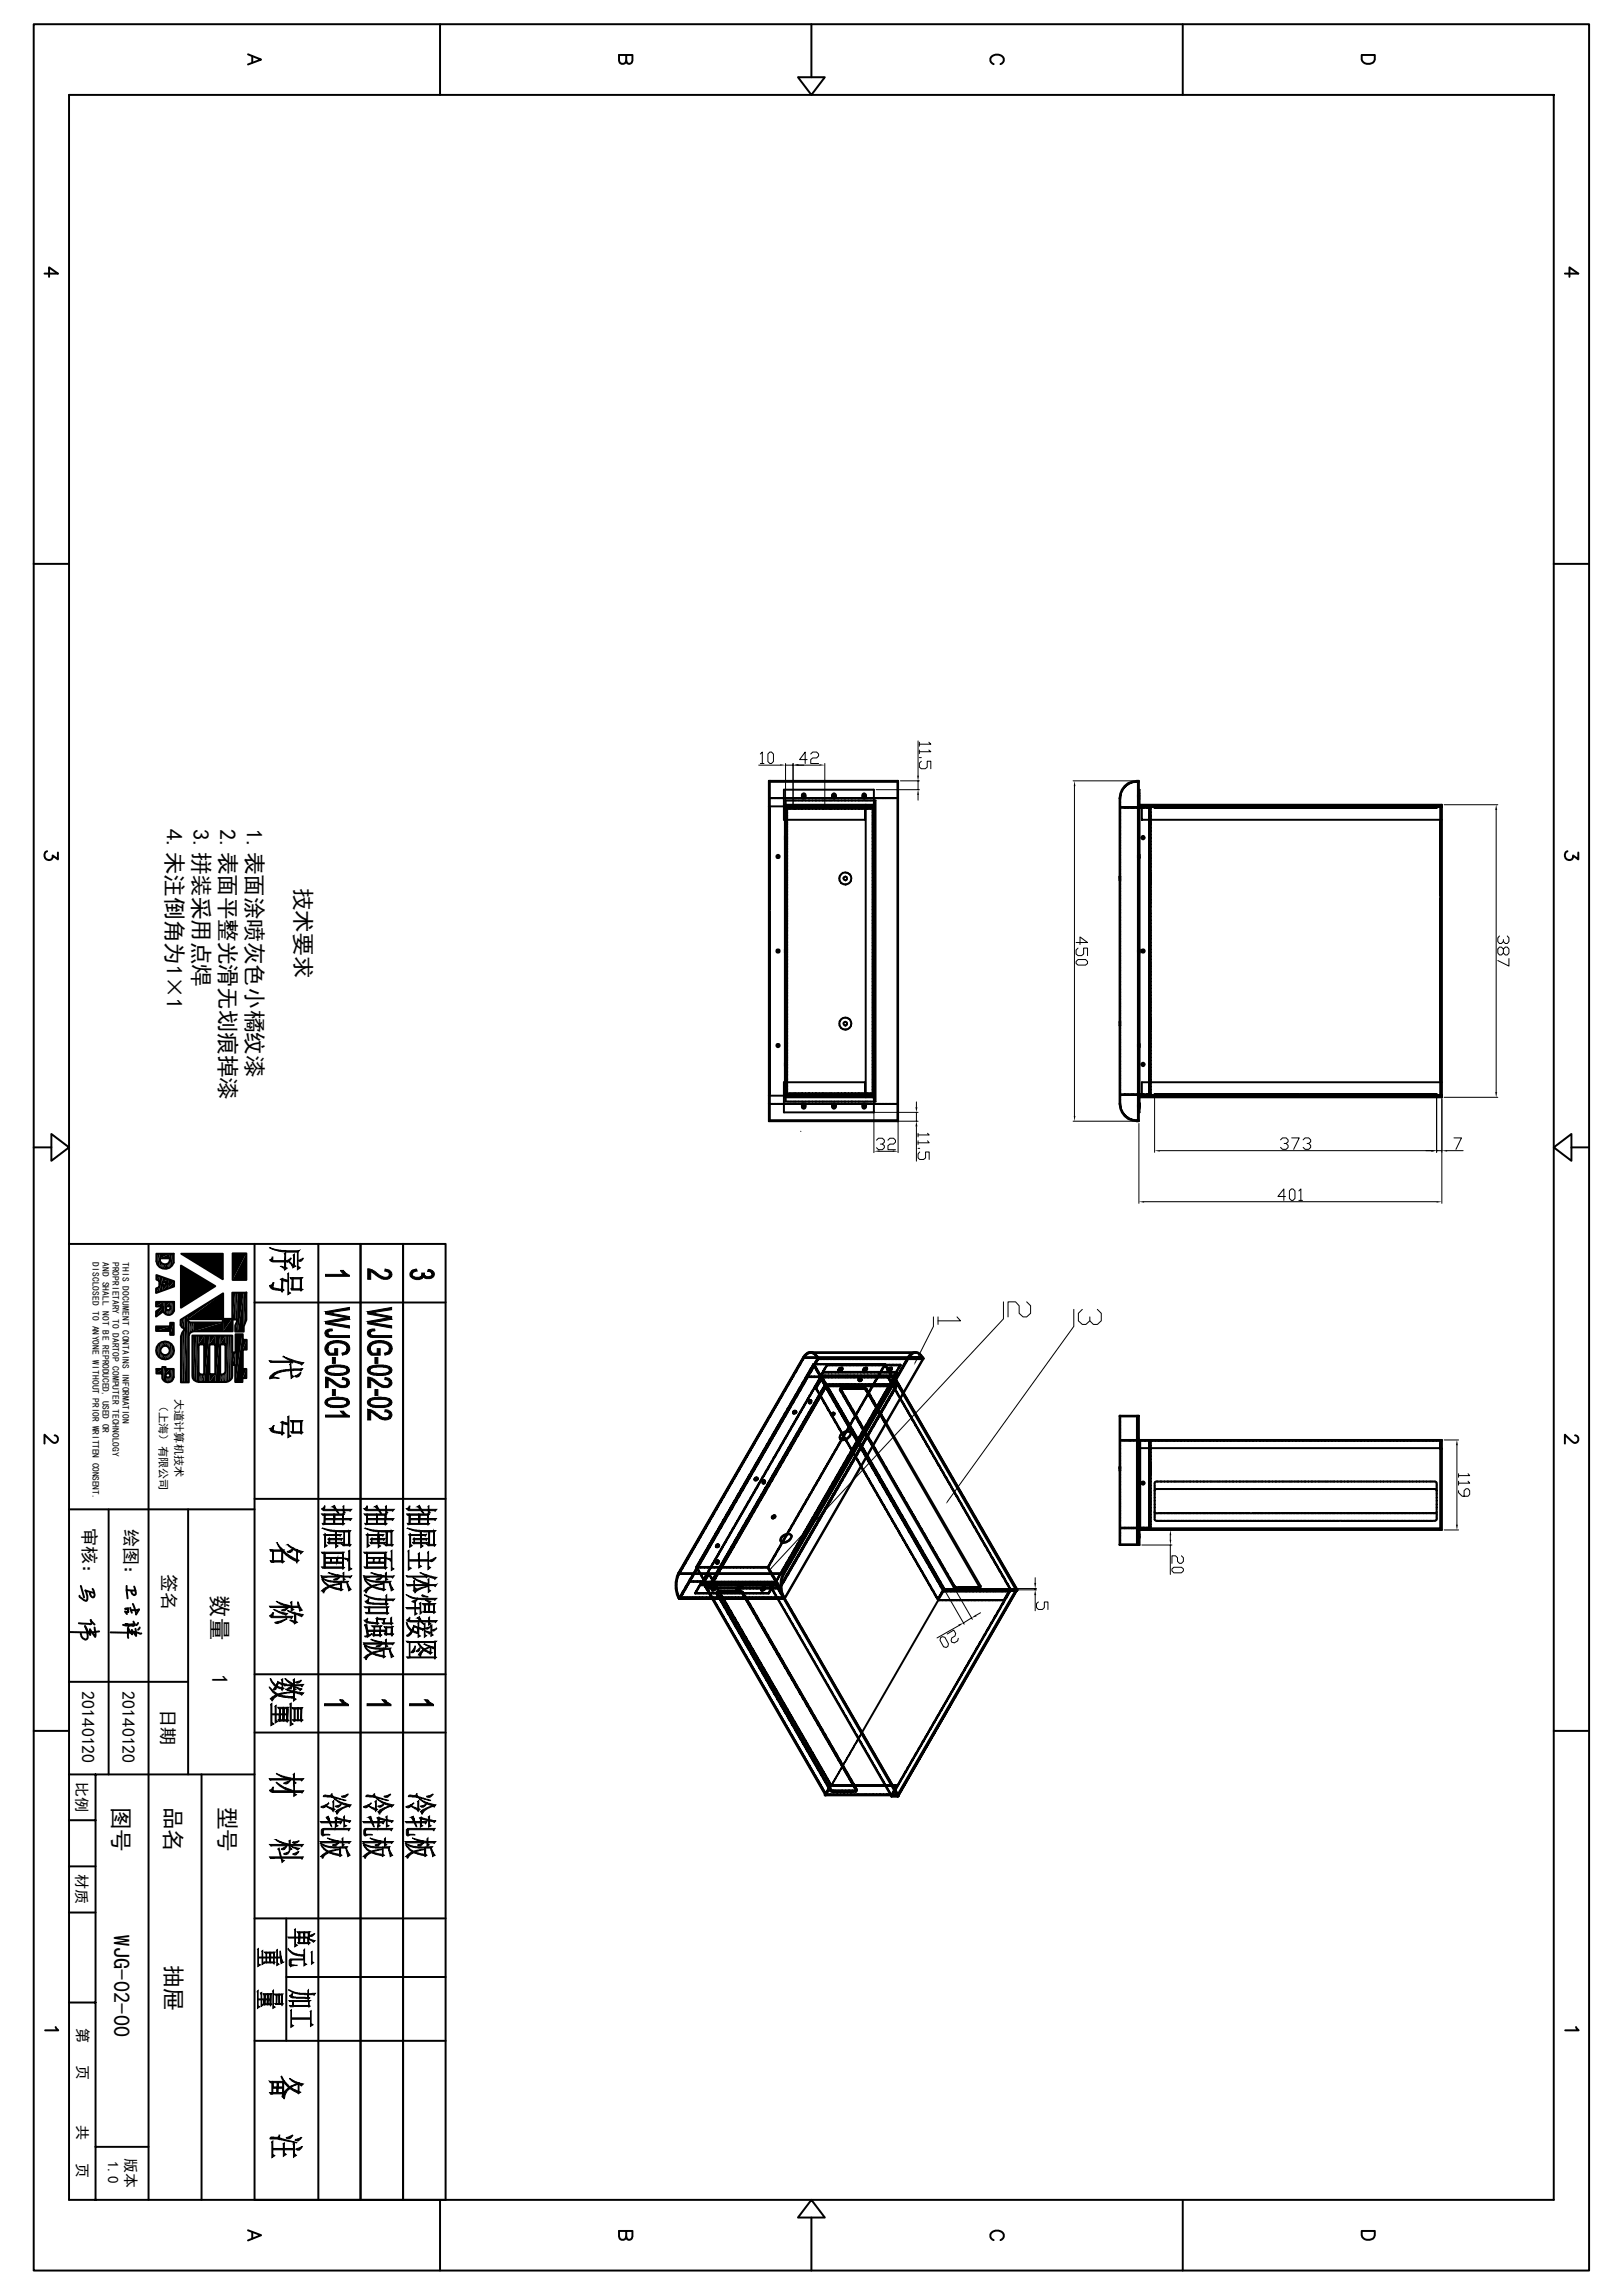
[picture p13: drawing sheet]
<svg xmlns="http://www.w3.org/2000/svg" width="210mm" height="297mm" viewBox="0 0 210 297" stroke-linecap="round" stroke-linejoin="round" font-family="sans-serif">
<defs><g id="words">
<g font-size="2.9">
<text x="21.5" y="107.2" transform="rotate(90 21.5 107.2)">4.未注倒角为1×1</text>
<text x="25" y="107.2" transform="rotate(90 25 107.2)">3.拼装采用点焊</text>
<text x="28.4" y="107.2" transform="rotate(90 28.4 107.2)">2.表面平整光滑无划痕掉漆</text>
<text x="31.9" y="107.2" transform="rotate(90 31.9 107.2)">1.表面涂喷灰色小橘纹漆</text>
<text x="38.2" y="114.8" transform="rotate(90 38.2 114.8)">技术要求</text>
<text x="27.4" y="206.3" transform="rotate(90 27.4 206.3)">数量</text>
<text x="27.4" y="216.5" transform="rotate(90 27.4 216.5)">1</text>
<text x="14.6" y="233.7" transform="rotate(90 14.6 233.7)">图号</text>
<text x="21.4" y="233.7" transform="rotate(90 21.4 233.7)">品名</text>
<text x="28.4" y="233.7" transform="rotate(90 28.4 233.7)">型号</text>
<text x="14.7" y="250.4" transform="rotate(90 14.7 250.4)">WJG-02-00</text>
<text x="21.4" y="254.2" transform="rotate(90 21.4 254.2)">抽屉</text>
</g>
<g font-size="2.3">
<text x="10.8" y="197.7" transform="rotate(90 10.8 197.7)">审核：</text>
<text x="16.2" y="197.7" transform="rotate(90 16.2 197.7)">绘图：</text>
<text x="21.1" y="203.7" transform="rotate(90 21.1 203.7)">签名</text>
<text x="10.6" y="218.7" transform="rotate(90 10.6 218.7)">20140120</text>
<text x="15.8" y="218.7" transform="rotate(90 15.8 218.7)">20140120</text>
<text x="20.9" y="221.1" transform="rotate(90 20.9 221.1)">日期</text>
</g>
<g font-size="1.9">
<text x="9.9" y="230.5" transform="rotate(90 9.9 230.5)">比例</text>
<text x="9.9" y="242.4" transform="rotate(90 9.9 242.4)">材质</text>
<text x="10" y="262.3" transform="rotate(90 10 262.3)">第</text>
<text x="10" y="267.2" transform="rotate(90 10 267.2)">页</text>
<text x="10" y="274.9" transform="rotate(90 10 274.9)">共</text>
<text x="10" y="279.8" transform="rotate(90 10 279.8)">页</text>
<text x="14" y="279.5" transform="rotate(90 14 279.5)">1.0</text>
<text x="16.3" y="279.1" transform="rotate(90 16.3 279.1)">版本</text>
</g>
<g font-size="1.4">
<text x="20.6" y="181.2" transform="rotate(90 20.6 181.2)">（上海）有限公司</text>
<text x="22.6" y="181" transform="rotate(90 22.6 181)">大道计算机技术</text>
</g>
<g font-size="1.2">
<text x="12" y="163.2" transform="rotate(90 12 163.2)">DISCLOSED TO ANYONE WITHOUT PRIOR WRITTEN CONSENT.</text>
<text x="13.3" y="163.2" transform="rotate(90 13.3 163.2)">AND SHALL NOT BE REPRODUCED, USED OR</text>
<text x="14.6" y="163.2" transform="rotate(90 14.6 163.2)">PROPRIETARY TO DARTOP COMPUTER TECHNOLOGY</text>
<text x="15.8" y="163.2" transform="rotate(90 15.8 163.2)">THIS DOCUMENT CONTAINS INFORMATION</text>
</g>
</g></defs>
<g fill="none" stroke="#000" stroke-width=".25">
<path d="M4.4 3.1h201.2v290.6h-201.2zM8.9 12.3h192.1v272.3h-192.1zM32.1 7l1.7 .7-1.7 .6M32.6 7.3v.8M56.9 3.1v9.2M81 7.1l.1 1a.36 .36 0 0 0 .6 0l.1-1h-1.7v.7a.47 .47 0 0 0 .5 .5 .47 .47 0 0 0 .4-.5M103.3 10h3.4l-1.7 2.3zM105 3.1v6.9M128.6 8.3a.63 .63 0 0 1-.5-.7 .63 .63 0 0 1 .7-.5 .75 .75 0 0 1 .8 .1 .75 .75 0 0 1 .2 .8l-.3 .3M153 3.1v9.2M176.2 7.1h1.7v.6a.91 .91 0 0 1-.9 .6 .91 .91 0 0 1-.8-.6zM5.8 35.4h1.7l-1.2-.8v1.2"/>
<path d="M202.5 35.4h1.7l-1.1-.8v1.2M4.4 72.9h4.5M201 72.9h4.6M6.1 110.1a.58 .58 0 0 0-.2 .9 .58 .58 0 0 0 .9-.1v-.2l.7 .5v-.9M99.5 103.3h.2M99.5 104.3h2M99.5 101h16.7v44h-16.7zM99.6 101v3.4M99.6 101.1h16.6M99.6 104.4v.2M99.6 104.6v.1M99.6 104.8v.1"/>
<path d="M99.6 105v.1M99.6 105.2v.1M99.6 105.4v.1M99.6 105.5v.2M99.6 105.7v.1M99.6 105.9v.1M99.6 106.1v.1M99.6 106.3v.1M99.6 106.5v.1M99.6 106.6v.2M99.6 106.8v.2M99.6 107v.1"/>
<path d="M99.6 107.2v.2M99.6 107.4v.1M99.6 107.6v.1M99.6 107.8v.1M99.6 107.9v.2M99.6 108.2v.1M99.6 108.3v.2M99.6 108.5v.1M99.6 108.7v.1M99.6 108.9v.1M99.6 109.1v.1M99.6 109.3v.1"/>
<path d="M99.6 109.5v.1M99.6 109.6v.2M99.6 109.8v.1M99.6 110v.2M99.6 110.2v.1M99.6 110.4v.1M99.6 110.6v.1M99.6 110.7v.2M99.6 111v.1M99.6 111.1v.2M99.6 111.3v.1M99.6 111.5v.1"/>
<path d="M99.6 111.7v.1M99.6 111.9v.1M99.6 112.1v.1M99.6 112.3v.1M99.6 112.4v.2M99.6 112.6v.1M99.6 112.8v.1M99.6 113v.1M99.6 113.2v.1M99.6 113.4v.1M99.6 113.5v.2M99.6 113.7v.2"/>
<path d="M99.6 113.9v.1M99.6 114.1v.1M99.6 114.3v.1M99.6 114.5v.1M99.6 114.7v.1M99.6 114.9v.1M99.6 115.1h.1M99.6 115.2v.2M99.6 115.4v.1M99.6 115.6v.1M99.6 115.8v.1M99.6 116v.1"/>
<path d="M99.6 116.2v.1M99.6 116.3v.2M99.6 116.5v.2M99.6 116.7v.1M99.6 116.9v.1M99.6 117.1v.1M99.6 117.3v.1M99.6 117.5v.1M99.6 117.6v.2M99.6 117.9h.1M99.6 118v.2M99.6 118.2v.1"/>
<path d="M99.6 118.4v.1M99.6 118.6v.1M99.6 118.8v.1M99.6 119v.1M99.6 119.1v.2M99.6 119.3v.2M99.6 119.5v.1M99.6 119.7v.1M99.6 119.9v.1M99.7 103.3h.2M99.9 103.3h.1M100.1 103.3h.1"/>
<path d="M100.3 103.3h.1M100.5 110.7l.2-.1 .1 .1v.3h-.3zM100.5 103.3h.1M100.6 110.7h.2v.2h-.2zM100.7 103.3h.1M100.8 103.3h.2M101 103.3h.2M101.2 103.3h.1M101.4 104.1h11.7M101.4 104.2h11.7M101.4 103.3h.2M101.5 104.4h.1"/>
<path d="M101.5 104.3l-.1 .1h10.7M101.6 106v34.1M101.6 104.4v-.1v.1M101.6 104.3v.1M101.6 104.5v.1M101.6 104.6v.2M101.6 104.8v.1M101.6 105v.2M101.6 105.2v.1M101.6 105.4v.1M101.6 105.6v.1M101.6 105.7v.2"/>
<path d="M101.6 108.3v.1M101.6 103.3h.1M101.6 104.3h.1M101.6 108.1v.1M101.6 108.2h.1M101.6 108.5h.1M101.6 108v.6v-.1M101.6 103.8v.1M101.6 104v.1M101.6 104.1v.2M101.6 104.7v.1M101.6 104.9v.1"/>
<path d="M101.6 105.1v.1M101.6 105.2v.2M101.6 105.5v.1M101.6 105.8v.2M101.6 106v.1M101.6 106.2v.1M101.6 106.4v.1M101.6 106.6v.1M101.6 106.8v.1M101.6 106.9v.2M101.6 107.1v.1M101.6 107.3v.1"/>
<path d="M101.6 107.5v.1M101.6 107.7v.1M101.6 107.9v.1M101.6 108.6v.2M101.6 108.8v.1M101.6 109v.1M101.6 109.2v.1M101.6 109.3v.2M101.6 109.6v.1M101.6 109.7v.2M101.6 109.9v.1M101.6 110.1v.1"/>
<path d="M101.6 110.3v.1M101.6 110.5v.1M101.6 110.7v.1M101.6 110.9v.1M101.6 111v.2M101.6 111.2v.1M101.6 111.4v.1M101.6 111.6v.1M101.6 111.8v.1M101.6 112v.1M101.6 112.1v.2M101.6 112.4v.1"/>
<path d="M101.6 112.5v.1M101.6 112.7v.1M101.6 112.9v.1M101.6 113.1v.1M101.6 113.3v.1M101.6 113.5v.1M101.6 113.7h.1M101.6 113.8v.2M101.6 114v.1M101.6 114.2v.1M101.6 114.4v.1M101.6 114.6v.1"/>
<path d="M101.6 114.8v.1M101.6 114.9v.2M101.6 115.1v.2M101.6 115.3v.1M101.6 115.5v.1M101.6 115.7v.1M101.6 115.9v.1M101.6 116.1v.1M101.6 116.2v.2M101.6 116.5h.1M101.6 116.6v.2M101.6 116.8v.1"/>
<path d="M101.6 117v.1M101.6 117.2v.1M101.6 117.4v.1M101.6 117.6v.1M101.6 117.7v.2M101.6 117.9v.2M101.6 118.1v.1M101.6 118.3v.1M101.6 118.5v.1M101.6 118.7v.1M101.6 118.9v.1M101.6 119v.2"/>
<path d="M101.6 119.3h.1M101.6 119.4v.1M101.6 119.6v.1M101.6 119.8v.1M101.6 120v.1M101.6 104.2h.1M101.7 104.5l.2 .1zM101.7 103.5h-.1v.2M101.7 104.7v.1M101.7 104.9v.1M101.7 105.1v.1M101.7 105.2v.2"/>
<path d="M101.7 105.5v.1M101.7 105.6v.1M101.7 105.8v.2M101.7 106v.1M101.7 106.2v.1M101.7 106.4v.1M101.7 106.6v.1M101.7 106.8v.1M101.7 106.9v.2M101.7 107.1v.1M101.7 107.3v.1M101.7 107.5v.1"/>
<path d="M101.7 107.7v.1M101.7 107.9v.1M101.7 108v.2M101.7 108.2v.2M101.7 108.4v.1M101.7 108.6v.2M101.7 108.8v.1M101.7 109v.1M101.7 109.2v.1M101.7 109.3v.2M101.7 109.6v.1M101.7 109.7v.2"/>
<path d="M101.7 109.9v.1M101.7 110.1v.1M101.7 110.3v.1M101.7 110.5v.1M101.7 110.7v.1M101.7 110.9v.1M101.7 111v.2M101.7 111.2v.1M101.7 111.4v.1M101.7 111.6v.1M101.7 111.8v.1M101.7 112v.1"/>
<path d="M101.7 112.1v.2M101.7 112.4v.1M101.7 112.5v.1M101.7 112.7v.1M101.7 112.9v.1M101.7 113.1v.1M101.7 113.3v.1M101.7 113.5v.1M101.7 113.7h.1M101.7 113.8v.2M101.7 114v.1M101.7 114.2v.1"/>
<path d="M101.7 114.4v.1M101.7 114.6v.1M101.7 114.8v.1M101.7 114.9v.2M101.7 115.1v.2M101.7 115.3v.1M101.7 115.5v.1M101.7 115.7v.1M101.7 115.9v.1M101.7 116.1v.1M101.7 116.2v.2M101.7 116.5h.1"/>
<path d="M101.7 116.6v.2M101.7 116.8v.1M101.7 117v.1M101.7 117.2v.1M101.7 117.4v.1M101.7 117.6v.1M101.7 117.7v.2M101.7 117.9v.2M101.7 118.1v.1M101.7 118.3v.1M101.7 118.5v.1M101.7 118.7v.1"/>
<path d="M101.7 118.9v.1M101.7 119v.2M101.7 119.3h.1M101.7 119.4v.1M101.7 119.6v.1M101.7 119.8v.1M101.7 120v.1M101.8 103.3h.1M101.8 104.3h.1M101.8 104.6h.1M101.8 104.4h-.1v.2M101.8 103.5h.1"/>
<path d="M101.8 104.5l.1 .1M101.9 104.5h-.3h.1M101.9 104.6h.1M101.9 104.6v.1M101.9 104.8v.1M101.9 105v.1M101.9 105.2v.1M101.9 105.4v.1M101.9 105.5v.2M101.9 105.7v.1M101.9 105.9v.1M101.9 106.1v.1"/>
<path d="M101.9 106.3v.1M101.9 106.5v.1M101.9 106.6v.2M101.9 106.8v.2M101.9 107v.1M101.9 107.2v.2M101.9 107.4v.1M101.9 107.6v.1M101.9 107.8v.1M101.9 107.9v.2M101.9 108.2v.1M101.9 108.3v.2"/>
<path d="M101.9 108.5v.1M101.9 108.7v.1M101.9 108.9v.1M101.9 109.1v.1M101.9 109.3v.1M101.9 109.5v.1M101.9 109.6v.2M101.9 109.8v.1M101.9 110v.2M101.9 110.2v.1M101.9 110.4v.1M101.9 110.6v.1"/>
<path d="M101.9 110.7v.2M101.9 111v.1M101.9 111.1v.2M101.9 111.3v.1M101.9 111.5v.1M101.9 111.7v.1M101.9 111.9v.1M101.9 112.1v.1M101.9 112.3v.1M101.9 112.4v.2M101.9 112.6v.1M101.9 112.8v.1"/>
<path d="M101.9 113v.1M101.9 113.2v.1M101.9 113.4v.1M101.9 113.5v.2M101.9 113.7v.2M101.9 113.9v.1M101.9 114.1v.1M101.9 114.3v.1M101.9 114.5v.1M101.9 114.7v.1M101.9 114.9v.1M101.9 115.1h.1"/>
<path d="M101.9 115.2v.2M101.9 115.4v.1M101.9 115.6v.1M101.9 115.8v.1M101.9 116v.1M101.9 116.2v.1M101.9 116.3v.2M101.9 116.5v.2M101.9 116.7v.1M101.9 116.9v.1M101.9 117.1v.1M101.9 117.3v.1"/>
<path d="M101.9 117.5v.1M101.9 117.6v.2M101.9 117.9h.1M101.9 118v.2M101.9 118.2v.1M101.9 118.4v.1M101.9 118.6v.1M101.9 118.8v.1M101.9 119v.1M101.9 119.1v.2M101.9 119.3v.2M101.9 119.5v.1"/>
<path d="M101.9 119.7v.1M101.9 119.9v.1M101.9 104.5h.1M102 103.3h.1M102 103.5h.1M102 104.3h.1M102 104.6h.1M102.1 104.5h.1M102.2 103.3h.1M102.2 104.3h.1M102.2 103.5h.1M102.2 104.6h.1"/>
<path d="M102.3 104.5h.1M102.3 104.3h.1M102.4 103.3h.1M102.4 103.5h.1M102.4 104.6h.1M102.4 104.5h.2M102.5 103.3h.2M102.5 104.3h.2M102.6 103.5h.1M102.6 104.6h.1M102.6 104.4l.1 .1M102.6 104.3v.1"/>
<path d="M102.7 104.5h.1M102.7 103.3h.1M102.7 104.3h.1v.1M102.7 103.5h.2M102.7 104.5h.2M102.7 104.6h.2M102.8 104.5h.2M102.8 104.4v.1M102.9 103.3h.1M102.9 103.5h.1M102.9 104.3h.1M102.9 104.6h.1"/>
<path d="M103 104.5h.1M103 104.5h.2M103.1 103.3h.1M103.1 104.3h.1M103.1 103.5h.2M103.1 104.5h.2M103.1 104.6h.2M103.2 104.5h.1M103.3 104.3h.1M103.3 103.3h.1M103.3 103.5h.1M103.3 104.5h.1"/>
<path d="M103.3 104.6h.1M103.4 104.5h.1M103.5 103.3h.1M103.5 104.3h.1M103.5 103.5h.1M103.5 104.5h.1M103.5 104.6h.1M103.6 104.5h.1M103.6 103.3h.2M103.6 104.3h.2M103.7 103.5h.1M103.7 104.5h.1"/>
<path d="M103.7 104.6h.1M103.8 104.5h.1M103.8 102.7l.2-.1a.4 .4 0 0 1 .2 .4 .4 .4 0 0 1-.2 .3 .43 .43 0 0 1-.2-.6zM103.8 103.3h.2M103.8 103.5h.2M103.8 104.3h.2M103.8 104.6h.2M103.9 102.9h.2v.2h-.2zM103.9 104.5h.1M104 104.5h.1M104 103.3h.1M104 104.3h.1"/>
<path d="M104.1 103.5h.1M104.1 104.5h.1M104.1 104.6h.1M104.1 104.5h.2M104.2 104.3h.1M104.2 103.3h.2M104.2 103.5h.2M104.2 104.5h.2M104.2 104.6h.2M104.3 104.5h.1M104.4 103.3h.1M104.4 104.3h.1"/>
<path d="M104.4 103.5h.2M104.4 104.5h.2M104.4 104.6h.2M104.5 104.5h.1M104.6 103.3h.1M104.6 104.3h.1M104.6 103.5h.1M104.6 104.5h.1M104.6 104.6h.1M104.7 104.5h.1M104.8 103.3h.1M104.8 103.5h.1"/>
<path d="M104.8 104.3h.1M104.8 104.6h.1M104.8 104.5h.1M104.9 104.5h.1M104.9 103.3h.2M104.9 104.3h.2M105 103.5h.1M105 104.5h.1M105 104.6h.1M105.1 104.5h.1M105.1 104.3h.1M105.2 103.3h.1"/>
<path d="M105.2 103.5h.1M105.2 104.5h.1M105.2 104.6h.1M105.2 104.5h.2M105.3 103.3h.2M105.3 104.3h.2M105.4 103.5h.1M105.4 104.5h.1M105.4 104.6h.1M105.5 104.5h.1M105.5 103.3h.1M105.5 104.3h.1"/>
<path d="M105.5 103.5h.2M105.5 104.5h.2M105.5 104.6h.2M105.6 104.5h.1M105.7 103.3h.1M105.7 103.5h.1M105.7 104.3h.1M105.7 104.6h.1M105.7 104.5h.2M105.8 104.5h.2M105.9 103.3h.1M105.9 104.3h.1"/>
<path d="M105.9 103.5h.1M105.9 104.5h.1M105.9 104.6h.1M106 104.5h.1M106 104.3h.2M106.1 103.3h.1M106.1 103.5h.1M106.1 104.5h.1M106.1 104.6h.1M106.2 104.5h.1M106.3 103.3h.1M106.3 104.3h.1"/>
<path d="M106.3 103.5h.1M106.3 104.5h.1M106.3 104.6h.1M106.4 104.5h.1M106.4 103.3h.2M106.4 104.3h.2v.1M106.5 103.5h.1M106.5 104.5h.1M106.5 104.6h.1M106.6 104.5h.1M106.6 104.4v.1M106.6 103.3h.2"/>
<path d="M106.6 103.5h.2M106.6 104.3h.2M106.6 104.6h.2M106.7 104.4v.1M106.7 104.3v.1M106.8 104.5h.1M106.8 103.3h.1M106.8 104.3h.1M106.8 103.5h.2M106.8 104.6h.2M106.9 104.5h.2M107 104.3h.1"/>
<path d="M107 103.3h.1M107 103.5h.1M107 104.6h.1M107.1 104.5h.1M107.2 103.3h.1M107.2 104.3h.7M107.2 103.5h.2M107.2 104.6h.2M107.3 104.5h.1M107.4 103.3h.1M107.4 104.4v.1M107.4 103.5h.1"/>
<path d="M107.4 104.2h-.1v.1M107.4 104.6h.1M107.4 104.2h.2M107.5 104.5h.1M107.6 103.3h.1M107.6 103.5h.1M107.6 104.6h.1M107.7 104.2v.1M107.7 104.4v.1M107.7 104.5h.1M107.7 103l.2-.2 .1 .2-.1 .1zM107.7 103.3h.2"/>
<path d="M107.8 103.5h.1M107.8 104.6h.1M107.9 104.5h.1M107.9 104.3h.1M107.9 103.3h.2M107.9 103.5h.2M107.9 104.6h.2M108 104.5h.2M108.1 103.3h.1M108.1 104.3h.1M108.2 103.5h.1M108.2 104.6h.1"/>
<path d="M108.2 104.5h.2M108.3 103.3h.1M108.3 104.3h.1M108.3 103.5h.2M108.3 104.6h.2M108.4 104.5h.1M108.5 103.3h.1M108.5 103.5h.1M108.5 104.3h.1M108.5 104.6h.1M108.6 113.5v.2M108.6 113.9l.1 .1"/>
<path d="M108.6 104.5h.2M108.6 113.4v.1M108.6 113.7v.1M108.7 103.3h.1M108.7 104.3h.1M108.7 103.5h.1M108.7 104.6h.1M108.8 113.2l-.1 .1M108.8 114.1v.1M108.8 104.5h.1M108.8 104.3h.2M108.8 113.1v.1"/>
<path d="M108.8 114.2l.2 .1M108.9 103.3h.1M108.9 103.5h.1M108.9 104.6h.1M109 104.5h.1M109 114.3l.1 .1M109 112.9l-.1 .1M109.1 112.9h.1M109.1 103.3h.1M109.1 104.3h.1M109.1 103.5h.1M109.1 104.6h.1"/>
<path d="M109.1 113.6l.1 .1M109.2 104.5h.1M109.2 114.4h.1M109.2 103.3h.1M109.2 104.3h.1M109.2 113.5l-.1 .1M109.2 113.8h.1M109.3 103.5h.1M109.3 104.6h.1M109.3 112.9h.1M109.3 104.5h.2M109.4 113.4l-.1 .1"/>
<path d="M109.4 103.3h.2M109.4 103.5h.2M109.4 104.3h.2M109.4 104.6h.2M109.4 112.9h.2M109.4 113.4l.2 .1M109.5 113.8l-.1 .1M109.5 114.4h-.1M109.6 104.5h.1M109.6 113.5v.1M109.6 112.9h.1M109.6 103.3h.1"/>
<path d="M109.6 104.3h.1M109.6 113.7v.1M109.6 103.5h.2M109.6 104.6h.2M109.7 114.3l-.1 .1M109.7 104.5h.2M109.8 104.3h.1M109.8 113l.1 .1M109.8 103.3h.1M109.8 103.5h.1M109.8 104.6h.1M109.9 114.3h-.2"/>
<path d="M109.9 104.5h.1M109.9 113.1l.1 .1M110 114.1l-.1 .1M110 103.3h.1M110 104.3h.1M110 113.2l.1 .2M110 103.5h.2M110 104.6h.2M110.1 114l-.1 .1M110.1 104.5h.1M110.1 113.8v.1M110.1 113.4l.1 .1"/>
<path d="M110.2 103.3h.1M110.2 104.3h.1M110.2 113.6v.1M110.2 103.5h.1M110.2 104.6h.1M110.3 104.5h.1M110.4 103.3h.1M110.4 103.5h.1M110.4 104.3h.1M110.4 104.6h.1M110.5 104.5h.1M110.5 103.3h.2"/>
<path d="M110.5 104.3h.2M110.6 103.5h.1M110.6 104.6h.1M110.7 104.5h.1M110.7 104.3h.1M110.7 103.3h.2M110.7 103.5h.2M110.7 104.6h.2M110.8 104.5h.2M110.9 103.3h.1M110.9 104.3h.1M111 103.5h.1"/>
<path d="M111 104.6h.1M111 104.5h.2M111.1 103.3h.1M111.1 104.3h.1M111.1 103.5h.2M111.1 104.6h.2M111.2 104.5h.1M111.3 103.3h.1M111.3 103.5h.1M111.3 104.3h.1M111.3 104.6h.1M111.4 104.5h.1"/>
<path d="M111.5 103.3h.1M111.5 104.3h.1M111.5 103.5h.1M111.5 104.6h.1M111.6 104.5h.1M111.6 102.7l.2-.1a.38 .38 0 0 1 .3 .4 .38 .38 0 0 1-.3 .3 .46 .46 0 0 1-.2-.6zM111.6 104.3h.2M111.7 103.3h.1M111.7 103.5h.1M111.7 104.6h.1M111.7 102.9h.2v.2h-.2zM111.8 104.5h.1"/>
<path d="M111.8 104.3h1.3M111.8 103.3h.2M111.9 103.5h.1M111.9 104.6h.1M111.9 104.2v1.8h-10.5v-3.8h11.7v41.7h-11.7v-3.9h10.5v1.9M112 104.5h.1M112 103.3h.1M112 104.1v.1M112 104.3v37.4M112.1 103.5h.1M112.1 104.6h.1M112.1 104.4h.1"/>
<path d="M112.1 104.5h.2M112.2 103.3h.2M112.2 103.5h.2M112.2 104.6h.2M112.3 104.4h.1M112.4 104.5h.1M112.4 103.3h.1M112.4 103.5h.2M112.4 104.6h.2M112.5 104.4h.1M112.5 104.5h.1M112.6 103.3h.1"/>
<path d="M112.6 103.5h.1M112.6 104.6h.1M112.7 104.4h.1M112.7 104.5h.1M112.8 103.3h.1M112.8 103.5h.1M112.8 104.6h.1M112.9 104.4h.1M112.9 104.5h.1M112.9 104.5v.2M112.9 104.8v.1M112.9 105v.1"/>
<path d="M112.9 105.2v.1M112.9 105.4v.1M112.9 105.5v.2M112.9 105.7v.1M112.9 105.9v.1M112.9 106.1v.1M112.9 106.3v.1M112.9 106.5v.1M112.9 106.6v.2M112.9 106.8v.2M112.9 107v.1M112.9 107.2v.2"/>
<path d="M112.9 107.4v.1M112.9 107.6v.1M112.9 107.8v.1M112.9 107.9v.2M112.9 108.2v.1M112.9 108.3v.2M112.9 108.5v.1M112.9 108.7v.1M112.9 108.9v.1M112.9 109.1v.1M112.9 109.3v.1M112.9 109.5v.1"/>
<path d="M112.9 109.6v.2M112.9 109.8v.1M112.9 110v.2M112.9 110.2v.1M112.9 110.4v.1M112.9 110.6v.1M112.9 110.7v.2M112.9 111v.1M112.9 111.1v.2M112.9 111.3v.1M112.9 111.5v.1M112.9 111.7v.1"/>
<path d="M112.9 111.9v.1M112.9 112.1v.1M112.9 112.3v.1M112.9 112.4v.2M112.9 112.6v.1M112.9 112.8v.1M112.9 113v.1M112.9 113.2v.1M112.9 113.4v.1M112.9 113.5v.2M112.9 113.7v.2M112.9 113.9v.1"/>
<path d="M112.9 114.1v.1M112.9 114.3v.1M112.9 114.5v.1M112.9 114.7v.1M112.9 114.9v.1M112.9 115.1h.1M112.9 115.2v.2M112.9 115.4v.1M112.9 115.6v.1M112.9 115.8v.1M112.9 116v.1M112.9 116.2v.1"/>
<path d="M112.9 116.3v.2M112.9 116.5v.2M112.9 116.7v.1M112.9 116.9v.1M112.9 117.1v.1M112.9 117.3v.1M112.9 117.5v.1M112.9 117.6v.2M112.9 117.9h.1M112.9 118v.2M112.9 118.2v.1M112.9 118.4v.1"/>
<path d="M112.9 118.6v.1M112.9 118.8v.1M112.9 119v.1M112.9 119.1v.2M112.9 119.3v.2M112.9 119.5v.1M112.9 119.7v.1M112.9 119.9v.1M112.9 104.5v.1zM113 103.5h.3v39h-.3M113 104.3h.1l-.1-.2v37.8M113 103.3h.1"/>
<path d="M113 104.6h-.1M113.2 103.3h.1M113.3 103.3h.2M113.5 103.3h.2M113.7 103.3h.1M113.9 103.3h.1M114.1 103.3h.1M114.3 103.3h.1M114.5 103.3h.1M114.6 103.3h.2M114.9 103.3h.1M115 103.3h.1"/>
<path d="M115.2 103.3h.1M115.4 103.3h.1M115.6 103.3h.1M115.8 103.3h.1M116 103.3h.1M116.1 103.3h.1M116.1 101v44M144.9 103.3h.1M144.9 103.3v39.5M144.9 113.4h.1M144.9 113.9h.1M144.9 104.4h.2"/>
<path d="M144.9 104.5h.2M144.9 103.3v.1M144.9 103.4v.1M144.9 103.6v.2M144.9 103.8v.1M144.9 104v.1M144.9 104.2v.1M144.9 104.4v.2M144.9 104.7v.1M144.9 104.9v.1M144.9 105.1v.1M144.9 105.2v.2"/>
<path d="M144.9 105.5v.1M144.9 105.6v.1M144.9 105.8v.2M144.9 106v.1M144.9 106.2v.1M144.9 106.4v.1M144.9 106.6v.1M144.9 106.8v.1M144.9 106.9v.2M144.9 107.1v.1M144.9 107.3v.1M144.9 107.5v.1"/>
<path d="M144.9 107.7v.1M144.9 107.9v.1M144.9 108v.2M144.9 108.2v.2M144.9 108.4v.1M144.9 108.6v.2M144.9 108.8v.1M144.9 109v.1M144.9 109.2v.1M144.9 109.3v.2M144.9 109.6v.1M144.9 109.7v.2"/>
<path d="M144.9 109.9v.1M144.9 110.1v.1M144.9 110.3v.1M144.9 110.5v.1M144.9 110.7v.1M144.9 110.9v.1M144.9 111v.2M144.9 111.2v.1M144.9 111.4v.1M144.9 111.6v.1M144.9 111.8v.1M144.9 112v.1"/>
<path d="M144.9 112.1v.2M144.9 112.4v.1M144.9 112.5v.1M144.9 112.7v.1M144.9 112.9v.1M144.9 113.1v.1M144.9 113.3v.7M144.9 114v.1M144.9 114.2v.1M144.9 114.4v.1M144.9 114.6v.1M144.9 114.8v.1"/>
<path d="M144.9 114.9v.2M144.9 115.1v.2M144.9 115.3v.1M144.9 115.5v.1M144.9 115.7v.1M144.9 115.9v.1M144.9 116.1v.1M144.9 116.2v.2M144.9 116.5h.1M144.9 116.6v.2M144.9 116.8v.1M144.9 117v.1"/>
<path d="M144.9 117.2v.1M144.9 117.4v.1M144.9 117.6v.1M144.9 117.7v.2M144.9 117.9v.2M144.9 118.1v.1M144.9 118.3v.1M144.9 118.5v.1M144.9 118.7v.1M144.9 118.9v.1M144.9 119v.2M144.9 119.3h.1"/>
<path d="M144.9 119.4v.1M144.9 119.6v.1M144.9 119.8v.1M144.9 120v.1M145 102.9v.1M145 103.1l-.1 .2M145 102.7v.2M145.1 102.6l-.1 .1M145.2 104.4h.1M145.2 104.5h.1M145.2 102.4l-.1 .1M145.2 102.2v.1"/>
<path d="M145.3 102.1l-.1 .1M145.4 104.4h.1M145.4 104.5h.1M145.5 101.9l-.1 .1M145.5 104.4h.2M145.5 104.5h.2M145.6 101.8l-.1 .1M145.7 104.4h.1M145.7 104.5h.1M145.7 101.6l-.1 .1M145.8 101.5v.1M145.9 104.4h.1"/>
<path d="M145.9 104.5h.1M146 101.4l-.1 .1M146.1 104.4h.1M146.1 104.5h.1M146.2 101.3l-.2 .1M146.3 104.4h.1M146.3 104.5h.1M146.3 101.3h-.1M146.5 104.4h.1M146.5 104.5h.1M146.5 101.2l-.1 .1M146.6 101.2h.1"/>
<path d="M146.6 104.4h.2M146.6 104.5h.2M146.9 104.4h.1M146.9 104.5h.1M146.9 101.1l-.1 .1M146.9 101.1h.3M147 104.4h.2M147 104.5h.2M147.1 101a2.24 2.24 0 0 0-2.2 2.3M147.1 101h.3v44h-.3M147.1 101v.1M147.2 101.1h.2"/>
<path d="M147.2 103.5h.2M147.2 104.4h.2M147.2 104.5h.2M147.2 102.8h.2M147.2 103.1h.2M147.2 101v44M147.2 110.7h.2M147.2 111h.2M147.4 104.3h.3M147.4 102.2v1.9M147.4 102.6h.1M147.4 102.9h.1"/>
<path d="M147.4 103.1h.1M147.4 103.3h.1M147.4 110.6h.1M147.4 110.8h.1M147.4 111h.1M147.4 104.4h.1M147.4 104.5h.1M147.4 104.1v.1l.1 .1v-.2h39.1v37.8h-39.1v-.2l-.1 .1v.1M147.4 104.1l.1 .1h39.1M147.4 104.3v37.4M147.6 104.4h38.8M147.6 104.5h.1"/>
<path d="M147.7 104.2v.1h.5M147.7 108.2l.2-.1 .1 .1 .1 .2-.1 .1-.1 .1-.2-.1v-.1zM147.7 104.2v1.8h38.7M147.8 108.2h.2v.3h-.2zM147.9 104.4v.1h-.1M147.9 104.2v.1M148 104.5h.1M148 104.4v.1M148.1 104.2v.1M148.2 104.5h.1M148.3 104.3h.1M148.3 104.5h.2"/>
<path d="M148.5 104.3h.1M148.5 104.5h.2M148.6 104.3h.2M148.7 104.5l.1 .1M148.7 104.7v.1M148.7 104.9v.1M148.7 105.1v.1M148.7 105.2v.2M148.7 105.5v.1M148.7 105.6v.1M148.7 105.8v.2M148.7 106v.1"/>
<path d="M148.7 106.2v.1M148.7 106.4v.1M148.7 106.6v.1M148.7 106.8v.1M148.7 106.9v.2M148.7 107.1v.1M148.7 107.3v.1M148.7 107.5v.1M148.7 107.7v.1M148.7 107.9v.1M148.7 108v.2M148.7 108.2v.2"/>
<path d="M148.7 108.4v.1M148.7 108.6v.2M148.7 108.8v.1M148.7 109v.1M148.7 109.2v.1M148.7 109.3v.2M148.7 109.6v.1M148.7 109.7v.2M148.7 109.9v.1M148.7 110.1v.1M148.7 110.3v.1M148.7 110.5v.1"/>
<path d="M148.7 110.7v.1M148.7 110.9v.1M148.7 111v.2M148.7 111.2v.1M148.7 111.4v.1M148.7 111.6v.1M148.7 111.8v.1M148.7 112v.1M148.7 112.1v.2M148.7 112.4v.1M148.7 112.5v.1M148.7 112.7v.1"/>
<path d="M148.7 112.9v.1M148.7 113.1v.1M148.7 113.3v.1M148.7 113.5v.1M148.7 113.7h.1M148.7 113.8v.2M148.7 114v.1M148.7 114.2v.1M148.7 114.4v.1M148.7 114.6v.1M148.7 114.8v.1M148.7 114.9v.2"/>
<path d="M148.7 115.1v.2M148.7 115.3v.1M148.7 115.5v.1M148.7 115.7v.1M148.7 115.9v.1M148.7 116.1v.1M148.7 116.2v.2M148.7 116.5h.1M148.7 116.6v.2M148.7 116.8v.1M148.7 117v.1M148.7 117.2v.1"/>
<path d="M148.7 117.4v.1M148.7 117.6v.1M148.7 117.7v.2M148.7 117.9v.2M148.7 118.1v.1M148.7 118.3v.1M148.7 118.5v.1M148.7 118.7v.1M148.7 118.9v.1M148.7 119v.2M148.7 119.3h.1M148.7 119.4v.1"/>
<path d="M148.7 119.6v.1M148.7 119.8v.1M148.7 120v.1M148.7 104.5h.1M148.8 104.6h.1M148.8 104.6v.1M148.8 104.8v.1M148.8 105v.1M148.8 105.2v.1M148.8 105.4v.1M148.8 105.5v.2M148.8 105.7v.1"/>
<path d="M148.8 105.9v.1M148.8 106.1v.1M148.8 106.3v.1M148.8 106.5v.1M148.8 106.6v.2M148.8 106.8v.2M148.8 107v.1M148.8 107.2v.2M148.8 107.4v.1M148.8 107.6v.1M148.8 107.8v.1M148.8 107.9v.2"/>
<path d="M148.8 108.2v.1M148.8 108.3v.2M148.8 108.5v.1M148.8 108.7v.1M148.8 108.9v.1M148.8 109.1v.1M148.8 109.3v.1M148.8 109.5v.1M148.8 109.6v.2M148.8 109.8v.1M148.8 110v.2M148.8 110.2v.1"/>
<path d="M148.8 110.4v.1M148.8 110.6v.1M148.8 110.7v.2M148.8 111v.1M148.8 111.1v.2M148.8 111.3v.1M148.8 111.5v.1M148.8 111.7v.1M148.8 111.9v.1M148.8 112.1v.1M148.8 112.3v.1M148.8 112.4v.2"/>
<path d="M148.8 112.6v.1M148.8 112.8v.1M148.8 113v.2M148.8 113.2v.1M148.8 113.4v.1M148.8 113.5v.2M148.8 113.7v.2M148.8 113.9v.2M148.8 114.1v.2M148.8 114.3v.1h.1v-.1M148.8 114.5v.1M148.8 114.7v.1"/>
<path d="M148.8 114.9v.1M148.8 115.1h.1M148.8 115.2v.2M148.8 115.4v.1M148.8 115.6v.1M148.8 115.8v.1M148.8 116v.1M148.8 116.2v.1M148.8 116.3v.2M148.8 116.5v.2M148.8 116.7v.1M148.8 116.9v.1"/>
<path d="M148.8 117.1v.1M148.8 117.3v.1M148.8 117.5v.1M148.8 117.6v.2M148.8 117.9h.1M148.8 118v.2M148.8 118.2v.1M148.8 118.4v.1M148.8 118.6v.1M148.8 118.8v.1M148.8 119v.1M148.8 119.1v.2"/>
<path d="M148.8 119.3v.2M148.8 119.5v.1M148.8 119.7v.1M148.8 119.9v.1M148.8 112.9h.1M148.8 104.4h-.1v.2M148.8 104.5l.1 .1M148.8 104.3h.1M148.9 104.6v.1M148.9 104.8v.1M148.9 105v.1M148.9 105.2v.1"/>
<path d="M148.9 105.4v.1M148.9 105.5v.2M148.9 105.7v.1M148.9 105.9v.1M148.9 106.1v.1M148.9 106.3v.1M148.9 106.5v.1M148.9 106.6v.2M148.9 106.8v.2M148.9 107v.1M148.9 107.2v.2M148.9 107.4v.1"/>
<path d="M148.9 107.6v.1M148.9 107.8v.1M148.9 107.9v.2M148.9 108.2v.1M148.9 108.3v.2M148.9 108.5v.1M148.9 108.7v.1M148.9 108.9v.1M148.9 109.1v.1M148.9 109.3v.1M148.9 109.5v.1M148.9 109.6v.2"/>
<path d="M148.9 109.8v.1M148.9 110v.2M148.9 110.2v.1M148.9 110.4v.1M148.9 110.6v.1M148.9 110.7v.2M148.9 111v.1M148.9 111.1v.2M148.9 111.3v.1M148.9 111.5v.1M148.9 111.7v.1M148.9 111.9v.1"/>
<path d="M148.9 112.1v.1M148.9 112.3v.1M148.9 112.4v.2M148.9 112.6v.1M148.9 112.8v.1M148.9 113v.2M148.9 113.2v.1M148.9 113.4v.1M148.9 113.5v.2M148.9 113.7v.2M148.9 113.9v.2M148.9 114.1v.2"/>
<path d="M148.9 114.5v.1M148.9 114.7v.1M148.9 114.9v.1M148.9 115.1h.1M148.9 115.2v.2M148.9 115.4v.1M148.9 115.6v.1M148.9 115.8v.1M148.9 116v.1M148.9 116.2v.1M148.9 116.3v.2M148.9 116.5v.2"/>
<path d="M148.9 116.7v.1M148.9 116.9v.1M148.9 117.1v.1M148.9 117.3v.1M148.9 117.5v.1M148.9 117.6v.2M148.9 117.9h.1M148.9 118v.2M148.9 118.2v.1M148.9 118.4v.1M148.9 118.6v.1M148.9 118.8v.1"/>
<path d="M148.9 119v.1M148.9 119.1v.2M148.9 119.3v.2M148.9 119.5v.1M148.9 119.7v.1M148.9 119.9v.1M149 104.3h.1M149.2 104.3h.1M149.4 104.4v.1h.1M149.5 104.3l-.1 .1M149.6 104.3h.1M149.6 104.4v.1h.1"/>
<path d="M149.6 104.3v.1M149.7 104.3h.2M149.8 104.5h.1M149.9 104.3h.2M150 104.5h.1M150.1 104.3h.1M150.2 104.5h.1M150.3 104.3h.1M150.3 104.5h.2M150.5 104.3h.1M150.5 104.5h.2M150.7 104.3h.1"/>
<path d="M150.7 104.5h.1M150.9 104.3h.1M150.9 104.5h.1M151 104.3h.2M151.1 104.5h.1M151.3 104.3h.1M151.3 104.5h.1M151.4 104.3h.2M151.5 104.5h.1M151.6 104.3h.1M151.6 104.5h.2M151.8 104.3h.1"/>
<path d="M151.8 104.5h.2M152 104.3h.1M152 104.5h.1M152.2 104.3h.1M152.2 104.5h.1M152.4 104.3h.1M152.4 104.5h.1M152.5 104.3h.2M152.6 104.5h.1M152.7 104.3h.2M152.8 104.5h.1M152.9 104.3h.1"/>
<path d="M153 104.5h.1M153.1 104.3h.1M153.1 104.5h.1M153.3 104.3h.1M153.3 104.5h.2M153.5 104.3h.1M153.5 104.5h.1M153.7 104.3h.1M153.7 104.5h.1M153.8 104.3h.2M153.9 104.5h.1M154.1 104.3h.1"/>
<path d="M154.1 104.5h.1M154.2 104.3h.1M154.3 104.5h.1M154.4 104.3h.1M154.4 104.5h.2M154.6 104.3h.1M154.6 104.5h.2M154.8 104.3h.1M154.8 104.5h.1M155 104.3h.1M155 104.5h.1M155.2 104.3h.1"/>
<path d="M155.2 104.5h.1M155.3 104.3h.1M155.4 104.5h.1M155.5 104.3h.2M155.6 104.5h.1M155.7 104.3h.1M155.7 104.5h.2M155.9 104.3h.1M155.9 104.5h.1M156.1 104.3h.1M156.1 104.5h.2M156.3 104.3h.1"/>
<path d="M156.3 104.5h.1M156.5 104.3h.1M156.5 104.5h.1M156.6 104.3h.2M156.7 104.5h.1M156.8 104.3h.2M156.8 104.5h.2M157 104.3h.1M157.1 104.5h.1M157.2 104.3h.1M157.2 104.5h.2M157.4 104.3h.1"/>
<path d="M157.4 104.5h.2M157.6 104.3h.1M157.6 104.5h.1M157.8 104.3h.1M157.8 104.5h.1M157.9 104.3h.2M158 104.5h.1M158.1 104.3h.1M158.2 104.5h.1M158.3 104.3h.2M158.4 104.5h.1M158.5 104.3h.1"/>
<path d="M158.5 104.5h.2M158.7 104.3h.1M158.7 104.5h.1M158.9 104.3h.1M158.9 104.5h.1M159 104.3h.2M159.1 104.5h.1M159.3 104.3h.1M159.3 104.5h.1M159.4 104.3h.2M159.5 104.5h.1M159.6 104.3h.2"/>
<path d="M159.6 104.5h.2M159.8 104.3h.1M159.9 104.5h.1M160 104.3h.1M160 104.5h.1M160.2 104.3h.1M160.2 104.5h.2M160.4 104.3h.1M160.4 104.5h.1M160.6 104.3h.1M160.6 104.5h.1M160.7 104.3h.2"/>
<path d="M160.8 104.5h.1M160.9 104.3h.1M161 104.5h.1M161.1 104.3h.1M161.2 104.5h.1M161.3 104.3h.1M161.3 104.5h.2M161.5 104.3h.1M161.5 104.5h.1M161.7 104.3h.1M161.7 104.5h.1M161.8 104.3h.2"/>
<path d="M161.9 104.5h.1M162.1 104.3h.1M162.1 104.5h.1M162.2 104.3h.1M162.3 104.5h.1M162.4 104.3h.2M162.4 104.5h.2M162.6 104.3h.1M162.6 104.5h.2M162.8 104.3h.1M162.8 104.5h.1M163 104.3h.1"/>
<path d="M163 104.5h.2M163.2 104.3h.1M163.2 104.5h.1M163.4 104.3h.1M163.4 104.5h.1M163.5 104.3h.2M163.6 104.5h.1M163.7 104.3h.1M163.7 104.5h.2M163.9 104.3h.1M164 104.5h.1M164.1 104.3h.1"/>
<path d="M164.1 104.5h.2M164.3 104.3h.1M164.3 104.5h.1M164.5 104.3h.1M164.5 104.5h.1M164.6 104.3h.2M164.7 104.5h.1M164.8 104.3h.2M164.9 104.5h.1M165 104.3h.1M165.1 104.5h.1M165.2 104.3h.2"/>
<path d="M165.2 104.5h.2M165.4 104.3h.1M165.4 104.5h.2M165.6 104.3h.1M165.6 104.5h.1M165.8 104.3h.1M165.8 104.5h.1M165.9 104.3h.2M166 104.5h.1M166.2 104.3h.1M166.2 104.5h.1M166.3 104.3h.2"/>
<path d="M166.4 104.5h.1M166.5 104.3h.1M166.5 104.5h.2M166.7 104.3h.1M166.8 104.5h.1M166.9 104.3h.1M166.9 104.5h.1M167.1 104.3h.1M167.1 104.5h.1M167.3 104.3h.1M167.3 104.5h.1M167.4 104.3h.2"/>
<path d="M167.5 104.5h.1M167.6 104.3h.2M167.7 104.5h.1M167.8 104.3h.1M167.9 104.5h.1M168 104.3h.1M168 104.5h.1M168.2 104.3h.1M168.2 104.5h.2M168.4 104.3h.1M168.4 104.5h.1M168.6 104.3h.1"/>
<path d="M168.6 104.5h.1M168.7 104.3h.2M168.8 104.5h.1M169 104.3h.1M169 104.5h.1M169.1 104.3h.1M169.2 104.5h.1M169.3 104.3h.1M169.3 104.5h.2M169.5 104.3h.1M169.5 104.5h.2M169.7 104.3h.1"/>
<path d="M169.7 104.5h.1M169.9 104.3h.1M169.9 104.5h.1M170.1 104.3h.1M170.1 104.5h.1M170.2 104.3h.1M170.3 104.5h.1M170.4 104.3h.2M170.5 104.5h.1M170.6 104.3h.1M170.6 104.5h.2M170.8 104.3h.1"/>
<path d="M170.8 104.5h.1M171 104.3h.1M171 104.5h.2M171.2 104.3h.1M171.2 104.5h.1M171.4 104.3h.1M171.4 104.5h.1M171.5 104.3h.2M171.6 104.5h.1M171.7 104.3h.2M171.7 104.5h.2M171.9 104.3h.1"/>
<path d="M172 104.5h.1M172.1 104.3h.1M172.1 104.5h.2M172.3 104.3h.1M172.3 104.5h.2M172.5 104.3h.1M172.5 104.5h.1M172.7 104.3h.1M172.7 104.5h.1M172.8 104.3h.2M172.9 104.5h.1M173 104.3h.1"/>
<path d="M173.1 104.5h.1M173.2 104.3h.2M173.3 104.5h.1M173.4 104.3h.1M173.4 104.5h.2M173.6 104.3h.1M173.6 104.5h.1M173.8 104.3h.1M173.8 104.5h.1M173.9 104.3h.2M174 104.5h.1M174.2 104.3h.1"/>
<path d="M174.2 104.5h.1M174.3 104.3h.2M174.4 104.5h.1M174.5 104.3h.2M174.5 104.5h.2M174.7 104.3h.1M174.8 104.5h.1M174.9 104.3h.1M174.9 104.5h.1M175.1 104.3h.1M175.1 104.5h.2M175.3 104.3h.1"/>
<path d="M175.3 104.5h.1M175.5 104.3h.1M175.5 104.5h.1M175.6 104.3h.2M175.7 104.5h.1M175.8 104.3h.1M175.9 104.5h.1M176 104.3h.1M176.1 104.5h.1M176.2 104.3h.1M176.2 104.5h.2M176.4 104.3h.1"/>
<path d="M176.4 104.5h.1M176.6 104.3h.1M176.6 104.5h.1M176.7 104.3h.2M176.8 104.5h.1M177 104.3h.1M177 104.5h.1M177.1 104.3h.1M177.2 104.5h.1M177.3 104.3h.2M177.4 104.5h.1M177.5 104.3h.1"/>
<path d="M177.5 104.5h.2M177.7 104.3h.1M177.7 104.5h.1M177.9 104.3h.1M177.9 104.5h.2M178.1 104.3h.1M178.1 104.5h.1M178.3 104.3h.1M178.3 104.5h.1M178.4 104.3h.2M178.5 104.5h.1M178.6 104.3h.1"/>
<path d="M178.6 104.5h.2M178.8 104.3h.1M178.9 104.5h.1M179 104.3h.1M179 104.5h.2M179.2 104.3h.1M179.2 104.5h.1M179.4 104.3h.1M179.4 104.5h.1M179.5 104.3h.2M179.6 104.5h.1M179.7 104.3h.2"/>
<path d="M179.8 104.5h.1M179.9 104.3h.1M180 104.5h.1M180.1 104.3h.2M180.2 104.5h.1M180.3 104.3h.1M180.3 104.5h.2M180.5 104.3h.1M180.5 104.5h.1M180.7 104.3h.1M180.7 104.5h.1M180.8 104.3h.2"/>
<path d="M180.9 104.5h.1M181.1 104.3h.1M181.1 104.5h.1M181.2 104.3h.2M181.3 104.5h.1M181.4 104.3h.1M181.4 104.5h.2M181.6 104.3h.1M181.7 104.5h.1M181.8 104.3h.1M181.8 104.5h.1M182 104.3h.1"/>
<path d="M182 104.5h.1M182.2 104.3h.1M182.2 104.5h.1M182.3 104.3h.2M182.4 104.5h.1M182.5 104.3h.2M182.6 104.5h.1M182.7 104.3h.1M182.8 104.5h.1M182.9 104.3h.1M183 104.5h.1M183.1 104.3h.1"/>
<path d="M183.1 104.5h.2M183.3 104.3h.1M183.3 104.5h.1M183.5 104.3h.1M183.5 104.5h.1M183.6 104.3h.2M183.7 104.5h.1M183.9 104.3h.1M183.9 104.5h.1M184 104.3h.1M184.1 104.5h.1M184.2 104.3h.1"/>
<path d="M184.2 104.5h.2M184.4 104.3h.1M184.4 104.5h.2M184.6 104.3h.1M184.6 104.5h.1M184.8 104.3h.1M184.8 104.5h.1M185 104.3h.1M185 104.5h.1M185.1 104.3h.2M185.2 104.5h.1M185.3 104.3h.2"/>
<path d="M185.4 104.5h.1M185.5 104.3h.1M185.7 104.4v.1h-.2M185.7 104.3v.1M185.7 104.3h.1M185.9 104.4v.1h-.1M186 104.3h-.1v.1M186.1 104.3h.1M186.3 104.3h.1M186.4 104.3l.2 .1-.2-.2v1.9M186.4 106.2v.1M186.4 106.4v.1"/>
<path d="M186.4 106.6v.1M186.4 106.8v.1M186.4 106.9v.2M186.4 107.1v.1M186.4 107.3v.1M186.4 107.5v.1M186.4 107.7v.1M186.4 107.9v.1M186.4 108v.2M186.4 108.2v.2M186.4 108.4v.1M186.4 108.6v.2"/>
<path d="M186.4 108.8v.1M186.4 109v.1M186.4 109.2v.1M186.4 109.3v.2M186.4 109.6v.1M186.4 109.7v.2M186.4 109.9v.1M186.4 110.1v.1M186.4 110.3v.1M186.4 110.5v.1M186.4 110.7v.1M186.4 110.9v.1"/>
<path d="M186.4 111v.2M186.4 111.2v.1M186.4 111.4v.1M186.4 111.6v.1M186.4 111.8v.1M186.4 112v.1M186.4 112.1v.2M186.4 112.4v.1M186.4 112.5v.1M186.4 112.7v.1M186.4 112.9v.1M186.4 113.1v.1"/>
<path d="M186.4 113.3v.1M186.4 113.5v.1M186.4 113.7h.1M186.4 113.8v.2M186.4 114v.1M186.4 114.2v.1M186.4 114.4v.1M186.4 114.6v.1M186.4 114.8v.1M186.4 114.9v.2M186.4 115.1v.2M186.4 115.3v.1"/>
<path d="M186.4 115.5v.1M186.4 115.7v.1M186.4 115.9v.1M186.4 116.1v.1M186.4 116.2v.2M186.4 116.5h.1M186.4 116.6v.2M186.4 116.8v.1M186.4 117v.1M186.4 117.2v.1M186.4 117.4v.1M186.4 117.6v.1"/>
<path d="M186.4 117.7v.2M186.4 117.9v.2M186.4 118.1v.1M186.4 118.3v.1M186.4 118.5v.1M186.4 118.7v.1M186.4 118.9v.1M186.4 119v.2M186.4 119.3h.1M186.4 119.4v.1M186.4 119.6v.1M186.4 119.8v.1"/>
<path d="M186.4 120v.1M186.4 104.3h.2M186.5 104.3v37.4M186.5 106h.1M202.8 110.1a.58 .58 0 0 0-.2 .9 .58 .58 0 0 0 .9-.1v-.2l.7 .5v-.9M99.6 120.1v.1M99.6 120.3v.1M99.6 120.4v.2M99.6 120.6v.1M99.6 120.8v.1M99.6 121v.1M99.6 121.2v.1"/>
<path d="M99.6 121.4v.1M99.6 121.6v.1M99.6 121.8v.1M99.6 121.9v.1M99.6 122.1v.2M99.6 122.3v.1M99.6 122.5v.1M99.6 122.7v.1M99.6 122.9v.1M99.6 123.1v.1M99.6 123.2v.2M99.6 123.4v.1"/>
<path d="M99.6 123.6v.1M99.6 123.8v.1M99.6 124v.1M99.6 124.2v.1M99.6 124.4v.1M99.6 124.5v.2M99.6 124.7v.1M99.6 124.9v.2M99.6 125.1v.1M99.6 125.3v.1M99.6 125.5v.1M99.6 125.6v.2"/>
<path d="M99.6 125.9v.1M99.6 126v.2M99.6 126.2v.1M99.6 126.4v.1M99.6 126.6v.1M99.6 126.8v.1M99.6 127v.1M99.6 127.2v.1M99.6 127.3v.2M99.6 127.5v.1M99.6 127.7v.1M99.6 127.9v.1"/>
<path d="M99.6 128.1v.1M99.6 128.3v.1M99.6 128.4v.2M99.6 128.7v.1M99.6 128.8v.1M99.6 129v.1M99.6 129.2v.1M99.6 129.4v.1M99.6 129.6v.1M99.6 129.8v.1M99.6 130h.1M99.6 130.1v.2"/>
<path d="M99.6 130.3v.1M99.6 130.5v.1M99.6 130.7v.1M99.6 130.9v.1M99.6 131.1v.1M99.6 131.2v.2M99.6 131.4v.2M99.6 131.6v.1M99.6 131.8v.1M99.6 132v.1M99.6 132.2v.1M99.6 132.4v.1"/>
<path d="M99.6 132.5v.2M99.6 132.8h.1M99.6 132.9v.2M99.6 133.1v.1M99.6 133.3v.1M99.6 133.5v.1M99.6 133.7v.1M99.6 133.9v.1M99.6 134v.2M99.6 134.2v.2M99.6 134.4v.1M99.6 134.6v.1"/>
<path d="M99.6 134.8v.1M99.6 135v.1M99.6 135.2v.1M99.6 135.3v.2M99.6 135.6h.1M99.6 135.7v.1M99.6 135.9v.1M99.6 136.1v.1M99.6 136.3v.1M99.6 136.5v.1M99.6 136.7v.1M99.6 136.8v.1"/>
<path d="M99.6 137v.2M99.6 137.2v.1M99.6 137.4v.1M99.6 137.6v.1M99.6 137.8v.1M99.6 138v.1M99.6 138.1v.2M99.6 138.3v.1M99.6 138.5v.1M99.6 138.7v.1M99.6 138.9v.1M99.6 139.1v.1"/>
<path d="M99.6 139.3v.1M99.6 139.4v.2M99.6 139.6v.1M99.6 139.8v.2M99.6 140v.1M100.5 135.1h.3v.3l-.1 .1-.2-.1zM100.6 135.1h.2v.2h-.2zM101.6 123v.1M101.6 123.1v.1M101.6 137.6v-.1v.5M101.6 137.6v.2M101.6 137.8v.1"/>
<path d="M101.6 122.8v.1M101.6 120.2v.1M101.6 120.4v.1M101.6 120.5v.1M101.6 120.7v.2M101.6 120.9v.1M101.6 121.1v.1M101.6 121.3v.1M101.6 121.5v.1M101.6 121.7v.1M101.6 121.8v.2M101.6 122v.1"/>
<path d="M101.6 122.2v.1M101.6 122.4v.1M101.6 122.6v.1M101.6 122.8v.1h.1v-.1M101.6 123.3v-.2h.1v.2M101.6 123.3v.1M101.6 123.5v.2M101.6 123.7v.1M101.6 123.9v.1M101.6 124.1v.1M101.6 124.2v.2M101.6 124.5v.1"/>
<path d="M101.6 124.6v.2M101.6 124.8v.1M101.6 125v.1M101.6 125.2v.1M101.6 125.4v.1M101.6 125.6v.1M101.6 125.8v.1M101.6 125.9v.2M101.6 126.1v.1M101.6 126.3v.1M101.6 126.5v.1M101.6 126.7v.1"/>
<path d="M101.6 126.9v.1M101.6 127v.2M101.6 127.3v.1M101.6 127.4v.2M101.6 127.6v.1M101.6 127.8v.1M101.6 128v.1M101.6 128.2v.1M101.6 128.4v.1M101.6 128.6v.1M101.6 128.7v.2M101.6 128.9v.1"/>
<path d="M101.6 129.1v.1M101.6 129.3v.1M101.6 129.5v.1M101.6 129.7v.1M101.6 129.8v.2M101.6 130v.2M101.6 130.2v.1M101.6 130.4v.1M101.6 130.6v.1M101.6 130.8v.1M101.6 131v.1M101.6 131.1v.2"/>
<path d="M101.6 131.4h.1M101.6 131.5v.2M101.6 131.7v.1M101.6 131.9v.1M101.6 132.1v.1M101.6 132.3v.1M101.6 132.5v.1M101.6 132.6v.2M101.6 132.8v.2M101.6 133v.1M101.6 133.2v.1M101.6 133.4v.1"/>
<path d="M101.6 133.6v.1M101.6 133.8v.1M101.6 133.9v.2M101.6 134.2h.1M101.6 134.3v.2M101.6 134.5v.1M101.6 134.7v.1M101.6 134.9v.1M101.6 135.1v.1M101.6 135.3v.1M101.6 135.4v.2M101.6 135.6v.2"/>
<path d="M101.6 135.8v.1M101.6 136v.1M101.6 136.2v.1M101.6 136.4v.1M101.6 136.6v.1M101.6 136.7v.2M101.6 136.9v.1M101.6 137.1v.1M101.6 137.3v.1M101.6 138v.2M101.6 138.2v.1M101.6 138.4v.2"/>
<path d="M101.6 138.6v.1M101.6 138.8v.1M101.6 139v.1M101.6 139.1v.2M101.6 139.4v.1M101.6 139.5v.2M101.6 139.7v.1M101.6 139.9v.1M101.6 137.5h.1M101.6 137.8h.1M101.7 120.2v.1M101.7 120.4v.1"/>
<path d="M101.7 120.5v.1M101.7 120.7v.2M101.7 120.9v.1M101.7 121.1v.1M101.7 121.3v.1M101.7 121.5v.1M101.7 121.7v.1M101.7 121.8v.2M101.7 122v.1M101.7 122.2v.1M101.7 122.4v.1M101.7 122.6v.1"/>
<path d="M101.7 123v.1M101.7 123.3v.1M101.7 123.5v.2M101.7 123.7v.1M101.7 123.9v.1M101.7 124.1v.1M101.7 124.2v.2M101.7 124.5v.1M101.7 124.6v.2M101.7 124.8v.1M101.7 125v.1M101.7 125.2v.1"/>
<path d="M101.7 125.4v.1M101.7 125.6v.1M101.7 125.8v.1M101.7 125.9v.2M101.7 126.1v.1M101.7 126.3v.1M101.7 126.5v.1M101.7 126.7v.1M101.7 126.9v.1M101.7 127v.2M101.7 127.3v.1M101.7 127.4v.2"/>
<path d="M101.7 127.6v.1M101.7 127.8v.1M101.7 128v.1M101.7 128.2v.1M101.7 128.4v.1M101.7 128.6v.1M101.7 128.7v.2M101.7 128.9v.1M101.7 129.1v.1M101.7 129.3v.1M101.7 129.5v.1M101.7 129.7v.1"/>
<path d="M101.7 129.8v.2M101.7 130v.2M101.7 130.2v.1M101.7 130.4v.1M101.7 130.6v.1M101.7 130.8v.1M101.7 131v.1M101.7 131.1v.2M101.7 131.4h.1M101.7 131.5v.2M101.7 131.7v.1M101.7 131.9v.1"/>
<path d="M101.7 132.1v.1M101.7 132.3v.1M101.7 132.5v.1M101.7 132.6v.2M101.7 132.8v.2M101.7 133v.1M101.7 133.2v.1M101.7 133.4v.1M101.7 133.6v.1M101.7 133.8v.1M101.7 133.9v.2M101.7 134.2h.1"/>
<path d="M101.7 134.3v.2M101.7 134.5v.1M101.7 134.7v.1M101.7 134.9v.1M101.7 135.1v.1M101.7 135.3v.1M101.7 135.4v.2M101.7 135.6v.2M101.7 135.8v.1M101.7 136v.1M101.7 136.2v.1M101.7 136.4v.1"/>
<path d="M101.7 136.6v.1M101.7 136.7v.2M101.7 136.9v.1M101.7 137.1v.1M101.7 137.3v.1M101.7 137.5v.1M101.7 137.7v.1M101.7 137.9v.1M101.7 138v.2M101.7 138.2v.1M101.7 138.4v.2M101.7 138.6v.1"/>
<path d="M101.7 138.8v.1M101.7 139v.1M101.7 139.1v.2M101.7 139.4v.1M101.7 139.5v.2M101.7 139.7v.1M101.7 139.9v.1M101.9 120.1v.1M101.9 120.3v.1M101.9 120.4v.2M101.9 120.6v.1M101.9 120.8v.1"/>
<path d="M101.9 121v.1M101.9 121.2v.1M101.9 121.4v.1M101.9 121.6v.1M101.9 121.8v.1M101.9 121.9v.1M101.9 122.1v.2M101.9 122.3v.1M101.9 122.5v.1M101.9 122.7v.1M101.9 122.9v.1M101.9 123.1v.1"/>
<path d="M101.9 123.2v.2M101.9 123.4v.1M101.9 123.6v.1M101.9 123.8v.1M101.9 124v.1M101.9 124.2v.1M101.9 124.4v.1M101.9 124.5v.2M101.9 124.7v.1M101.9 124.9v.2M101.9 125.1v.1M101.9 125.3v.1"/>
<path d="M101.9 125.5v.1M101.9 125.6v.2M101.9 125.9v.1M101.9 126v.2M101.9 126.2v.1M101.9 126.4v.1M101.9 126.6v.1M101.9 126.8v.1M101.9 127v.1M101.9 127.2v.1M101.9 127.3v.2M101.9 127.5v.1"/>
<path d="M101.9 127.7v.1M101.9 127.9v.1M101.9 128.1v.1M101.9 128.3v.1M101.9 128.4v.2M101.9 128.7v.1M101.9 128.8v.1M101.9 129v.1M101.9 129.2v.1M101.9 129.4v.1M101.9 129.6v.1M101.9 129.8v.1"/>
<path d="M101.9 130h.1M101.9 130.1v.2M101.9 130.3v.1M101.9 130.5v.1M101.9 130.7v.1M101.9 130.9v.1M101.9 131.1v.1M101.9 131.2v.2M101.9 131.4v.2M101.9 131.6v.1M101.9 131.8v.1M101.9 132v.1"/>
<path d="M101.9 132.2v.1M101.9 132.4v.1M101.9 132.5v.2M101.9 132.8h.1M101.9 132.9v.2M101.9 133.1v.1M101.9 133.3v.1M101.9 133.5v.1M101.9 133.7v.1M101.9 133.9v.1M101.9 134v.2M101.9 134.2v.2"/>
<path d="M101.9 134.4v.1M101.9 134.6v.1M101.9 134.8v.1M101.9 135v.1M101.9 135.2v.1M101.9 135.3v.2M101.9 135.6h.1M101.9 135.7v.1M101.9 135.9v.1M101.9 136.1v.1M101.9 136.3v.1M101.9 136.5v.1"/>
<path d="M101.9 136.7v.1M101.9 136.8v.1M101.9 137v.2M101.9 137.2v.1M101.9 137.4v.1M101.9 137.6v.1M101.9 137.8v.1M101.9 138v.1M101.9 138.1v.2M101.9 138.3v.1M101.9 138.5v.1M101.9 138.7v.1"/>
<path d="M101.9 138.9v.1M101.9 139.1v.1M101.9 139.3v.1M101.9 139.4v.2M101.9 139.6v.1M101.9 139.8v.2M101.9 140v.1M108.6 132.7l.1 .1M108.6 132.1v.1M108.6 132.5v.1M108.6 132.3v.1M108.8 132l-.1 .1"/>
<path d="M108.8 132.8v.1M108.8 131.8v.1M108.8 133l.2 .1M109 133.1h.1M109 131.7l-.1 .1M109.1 132.4l.1 .1M109.2 131.7h-.1M109.2 133.1l.1 .1M109.2 132.2l-.1 .1M109.2 132.6h.1M109.4 133.2h.1M109.4 131.6l-.1 .1"/>
<path d="M109.4 132.2h-.1M109.4 131.7h.2M109.4 132.2h.2M109.5 132.6l-.1 .1M109.6 133.1h.1M109.6 132.3v.1M109.6 131.7h.1M109.6 132.5v.1M109.8 131.7l.1 .1M109.9 133l-.2 .1M109.9 131.9l.1 .1M110 132.9l-.1 .1"/>
<path d="M110 132l.1 .1M110.1 132.8h-.1M110.1 132.5v.2M110.1 132.2l.1 .1M110.2 132.4v.1M112.9 120.1v.1M112.9 120.3v.1M112.9 120.4v.2M112.9 120.6v.1M112.9 120.8v.1M112.9 121v.1M112.9 121.2v.1"/>
<path d="M112.9 121.4v.1M112.9 121.6v.1M112.9 121.8v.1M112.9 121.9v.1M112.9 122.1v.2M112.9 122.3v.1M112.9 122.5v.1M112.9 122.7v.1M112.9 122.9v.1M112.9 123.1v.1M112.9 123.2v.2M112.9 123.4v.1"/>
<path d="M112.9 123.6v.1M112.9 123.8v.1M112.9 124v.1M112.9 124.2v.1M112.9 124.4v.1M112.9 124.5v.2M112.9 124.7v.1M112.9 124.9v.2M112.9 125.1v.1M112.9 125.3v.1M112.9 125.5v.1M112.9 125.6v.2"/>
<path d="M112.9 125.9v.1M112.9 126v.2M112.9 126.2v.1M112.9 126.4v.1M112.9 126.6v.1M112.9 126.8v.1M112.9 127v.1M112.9 127.2v.1M112.9 127.3v.2M112.9 127.5v.1M112.9 127.7v.1M112.9 127.9v.1"/>
<path d="M112.9 128.1v.1M112.9 128.3v.1M112.9 128.4v.2M112.9 128.7v.1M112.9 128.8v.1M112.9 129v.1M112.9 129.2v.1M112.9 129.4v.1M112.9 129.6v.1M112.9 129.8v.1M112.9 130h.1M112.9 130.1v.2"/>
<path d="M112.9 130.3v.1M112.9 130.5v.1M112.9 130.7v.1M112.9 130.9v.1M112.9 131.1v.1M112.9 131.2v.2M112.9 131.4v.2M112.9 131.6v.1M112.9 131.8v.1M112.9 132v.1M112.9 132.2v.1M112.9 132.4v.1"/>
<path d="M112.9 132.5v.2M112.9 132.8h.1M112.9 132.9v.2M112.9 133.1v.1M112.9 133.3v.1M112.9 133.5v.1M112.9 133.7v.1M112.9 133.9v.1M112.9 134v.2M112.9 134.2v.2M112.9 134.4v.1M112.9 134.6v.1"/>
<path d="M112.9 134.8v.1M112.9 135v.1M112.9 135.2v.1M112.9 135.3v.2M112.9 135.6h.1M112.9 135.7v.1M112.9 135.9v.1M112.9 136.1v.1M112.9 136.3v.1M112.9 136.5v.1M112.9 136.7v.1M112.9 136.8v.1"/>
<path d="M112.9 137v.2M112.9 137.2v.1M112.9 137.4v.1M112.9 137.6v.1M112.9 137.8v.1M112.9 138v.1M112.9 138.1v.2M112.9 138.3v.1M112.9 138.5v.1M112.9 138.7v.1M112.9 138.9v.1M112.9 139.1v.1"/>
<path d="M112.9 139.3v.1M112.9 139.4v.2M112.9 139.6v.1M112.9 139.8v.2M112.9 140v.1M144.9 132.2h.1M144.9 132.7h.1M144.9 120.2v.1M144.9 120.4v.1M144.9 120.5v.1M144.9 120.7v.2M144.9 120.9v.1"/>
<path d="M144.9 121.1v.1M144.9 121.3v.1M144.9 121.5v.1M144.9 121.7v.1M144.9 121.8v.2M144.9 122v.1M144.9 122.2v.1M144.9 122.4v.1M144.9 122.6v.1M144.9 122.8v.1M144.9 123v.1M144.9 123.1v.2"/>
<path d="M144.9 123.3v.1M144.9 123.5v.2M144.9 123.7v.1M144.9 123.9v.1M144.9 124.1v.1M144.9 124.2v.2M144.9 124.5v.1M144.9 124.6v.2M144.9 124.8v.1M144.9 125v.1M144.9 125.2v.1M144.9 125.4v.1"/>
<path d="M144.9 125.6v.1M144.9 125.8v.1M144.9 125.9v.2M144.9 126.1v.1M144.9 126.3v.1M144.9 126.5v.1M144.9 126.7v.1M144.9 126.9v.1M144.9 127v.2M144.9 127.3v.1M144.9 127.4v.2M144.9 127.6v.1"/>
<path d="M144.9 127.8v.1M144.9 128v.1M144.9 128.2v.1M144.9 128.4v.1M144.9 128.6v.1M144.9 128.7v.2M144.9 128.9v.1M144.9 129.1v.1M144.9 129.3v.1M144.9 129.5v.1M144.9 129.7v.1M144.9 129.8v.2"/>
<path d="M144.9 130v.2M144.9 130.2v.1M144.9 130.4v.1M144.9 130.6v.1M144.9 130.8v.1M144.9 131v.1M144.9 131.1v.2M144.9 131.4h.1M144.9 131.5v.2M144.9 131.7v.1M144.9 131.9v.1M144.9 132.1v.7"/>
<path d="M144.9 132.8v.2M144.9 133v.1M144.9 133.2v.1M144.9 133.4v.1M144.9 133.6v.1M144.9 133.8v.1M144.9 133.9v.2M144.9 134.2h.1M144.9 134.3v.2M144.9 134.5v.1M144.9 134.7v.1M144.9 134.9v.1"/>
<path d="M144.9 135.1v.1M144.9 135.3v.1M144.9 135.4v.2M144.9 135.6v.2M144.9 135.8v.1M144.9 136v.1M144.9 136.2v.1M144.9 136.4v.1M144.9 136.6v.1M144.9 136.7v.2M144.9 136.9v.1M144.9 137.1v.1"/>
<path d="M144.9 137.3v.1M144.9 137.5v.1M144.9 137.7v.1M144.9 137.9v.1M144.9 138v.2M144.9 138.2v.1M144.9 138.4v.2M144.9 138.6v.1M144.9 138.8v.1M144.9 139v.1M144.9 139.1v.2M144.9 139.4v.1"/>
<path d="M144.9 139.5v.2M144.9 139.7v.1M144.9 139.9v.1M147.2 122.9h.2M147.2 123.1h.2M147.2 135.1h.2M147.2 135.4h.2M147.4 122.8h.1M147.4 123.2h.1M147.4 123h.1M147.4 135.3v.2M147.4 135v.2"/>
<path d="M147.7 137.5h.2h.1l.1 .2-.1 .1-.1 .1-.2-.1v-.1zM147.7 122.9h.3l.1 .1-.1 .2h-.3v-.2zM147.8 122.9h.2v.2h-.2zM147.8 137.6h.2v.2h-.2zM148.7 120.2v.1M148.7 120.4v.1M148.7 120.5v.1M148.7 120.7v.2M148.7 120.9v.1M148.7 121.1v.1M148.7 121.3v.1M148.7 121.5v.1"/>
<path d="M148.7 121.7v.1M148.7 121.8v.2M148.7 122v.1M148.7 122.2v.1M148.7 122.4v.1M148.7 122.6v.1M148.7 122.8v.1M148.7 123v.1M148.7 123.1v.2M148.7 123.3v.1M148.7 123.5v.2M148.7 123.7v.1"/>
<path d="M148.7 123.9v.1M148.7 124.1v.1M148.7 124.2v.2M148.7 124.5v.1M148.7 124.6v.2M148.7 124.8v.1M148.7 125v.1M148.7 125.2v.1M148.7 125.4v.1M148.7 125.6v.1M148.7 125.8v.1M148.7 125.9v.2"/>
<path d="M148.7 126.1v.1M148.7 126.3v.1M148.7 126.5v.1M148.7 126.7v.1M148.7 126.9v.1M148.7 127v.2M148.7 127.3v.1M148.7 127.4v.2M148.7 127.6v.1M148.7 127.8v.1M148.7 128v.1M148.7 128.2v.1"/>
<path d="M148.7 128.4v.1M148.7 128.6v.1M148.7 128.7v.2M148.7 128.9v.1M148.7 129.1v.1M148.7 129.3v.1M148.7 129.5v.1M148.7 129.7v.1M148.7 129.8v.2M148.7 130v.2M148.7 130.2v.1M148.7 130.4v.1"/>
<path d="M148.7 130.6v.1M148.7 130.8v.1M148.7 131v.1M148.7 131.1v.2M148.7 131.4h.1M148.7 131.5v.2M148.7 131.7v.1M148.7 131.9v.1M148.7 132.1v.1M148.7 132.3v.1M148.7 132.5v.1M148.7 132.6v.2"/>
<path d="M148.7 132.8v.2M148.7 133v.1M148.7 133.2v.1M148.7 133.4v.1M148.7 133.6v.1M148.7 133.8v.1M148.7 133.9v.2M148.7 134.2h.1M148.7 134.3v.2M148.7 134.5v.1M148.7 134.7v.1M148.7 134.9v.1"/>
<path d="M148.7 135.1v.1M148.7 135.3v.1M148.7 135.4v.2M148.7 135.6v.2M148.7 135.8v.1M148.7 136v.1M148.7 136.2v.1M148.7 136.4v.1M148.7 136.6v.1M148.7 136.7v.2M148.7 136.9v.1M148.7 137.1v.1"/>
<path d="M148.7 137.3v.1M148.7 137.5v.1M148.7 137.7v.1M148.7 137.9v.1M148.7 138v.2M148.7 138.2v.1M148.7 138.4v.2M148.7 138.6v.1M148.7 138.8v.1M148.7 139v.1M148.7 139.1v.2M148.7 139.4v.1"/>
<path d="M148.7 139.5v.2M148.7 139.7v.1M148.7 139.9v.1M148.8 120.1v.1M148.8 120.3v.1M148.8 120.4v.2M148.8 120.6v.1M148.8 120.8v.1M148.8 121v.1M148.8 121.2v.1M148.8 121.4v.1M148.8 121.6v.1"/>
<path d="M148.8 121.8v.1M148.8 121.9v.1M148.8 122.1v.2M148.8 122.3v.1M148.8 122.5v.1M148.8 122.7v.1M148.8 122.9v.1M148.8 123.1v.1M148.8 123.2v.2M148.8 123.4v.1M148.8 123.6v.1M148.8 123.8v.1"/>
<path d="M148.8 124v.1M148.8 124.2v.1M148.8 124.4v.1M148.8 124.5v.2M148.8 124.7v.1M148.8 124.9v.2M148.8 125.1v.1M148.8 125.3v.1M148.8 125.5v.1M148.8 125.6v.2M148.8 125.9v.1M148.8 126v.2"/>
<path d="M148.8 126.2v.1M148.8 126.4v.1M148.8 126.6v.1M148.8 126.8v.1M148.8 127v.1M148.8 127.2v.1M148.8 127.3v.2M148.8 127.5v.1M148.8 127.7v.1M148.8 127.9v.1M148.8 128.1v.1M148.8 128.3v.1"/>
<path d="M148.8 128.4v.2M148.8 128.7v.1M148.8 128.8v.1M148.8 129v.1M148.8 129.2v.1M148.8 129.4v.1M148.8 129.6v.1M148.8 129.8v.1M148.8 130h.1M148.8 130.1v.2M148.8 130.3v.1M148.8 130.5v.1"/>
<path d="M148.8 130.7v.1M148.8 130.9v.1M148.8 131.1v.1M148.8 131.2v.2M148.8 131.4v.2M148.8 131.7v-.1h.1v.1M148.8 131.8v.1M148.8 132v.1M148.8 132.2v.1M148.8 132.3v.2M148.8 132.5v.2M148.8 132.7v.1"/>
<path d="M148.8 132.9v.2M148.8 133.1v.1M148.8 133.3v.1M148.8 133.5v.1M148.8 133.7v.1M148.8 133.9v.1M148.8 134v.2M148.8 134.2v.2M148.8 134.4v.1M148.8 134.6v.1M148.8 134.8v.1M148.8 135v.1"/>
<path d="M148.8 135.2v.1M148.8 135.3v.2M148.8 135.6h.1M148.8 135.7v.1M148.8 135.9v.1M148.8 136.1v.1M148.8 136.3v.1M148.8 136.5v.1M148.8 136.7v.1M148.8 136.8v.1M148.8 137v.2M148.8 137.2v.1"/>
<path d="M148.8 137.4v.1M148.8 137.6v.1M148.8 137.8v.1M148.8 138v.1M148.8 138.1v.2M148.8 138.3v.1M148.8 138.5v.1M148.8 138.7v.1M148.8 138.9v.1M148.8 139.1v.1M148.8 139.3v.1M148.8 139.4v.2"/>
<path d="M148.8 139.6v.1M148.8 139.8v.2M148.8 140v.1M148.8 133.2h.1M148.9 120.1v.1M148.9 120.3v.1M148.9 120.4v.2M148.9 120.6v.1M148.9 120.8v.1M148.9 121v.1M148.9 121.2v.1M148.9 121.4v.1"/>
<path d="M148.9 121.6v.1M148.9 121.8v.1M148.9 121.9v.1M148.9 122.1v.2M148.9 122.3v.1M148.9 122.5v.1M148.9 122.7v.1M148.9 122.9v.1M148.9 123.1v.1M148.9 123.2v.2M148.9 123.4v.1M148.9 123.6v.1"/>
<path d="M148.9 123.8v.1M148.9 124v.1M148.9 124.2v.1M148.9 124.4v.1M148.9 124.5v.2M148.9 124.7v.1M148.9 124.9v.2M148.9 125.1v.1M148.9 125.3v.1M148.9 125.5v.1M148.9 125.6v.2M148.9 125.9v.1"/>
<path d="M148.9 126v.2M148.9 126.2v.1M148.9 126.4v.1M148.9 126.6v.1M148.9 126.8v.1M148.9 127v.1M148.9 127.2v.1M148.9 127.3v.2M148.9 127.5v.1M148.9 127.7v.1M148.9 127.9v.1M148.9 128.1v.1"/>
<path d="M148.9 128.3v.1M148.9 128.4v.2M148.9 128.7v.1M148.9 128.8v.1M148.9 129v.1M148.9 129.2v.1M148.9 129.4v.1M148.9 129.6v.1M148.9 129.8v.1M148.9 130h.1M148.9 130.1v.2M148.9 130.3v.1"/>
<path d="M148.9 130.5v.1M148.9 130.7v.1M148.9 130.9v.1M148.9 131.1v.1M148.9 131.2v.2M148.9 131.4v.2M148.9 131.8v.1M148.9 132v.1M148.9 132.2v.1M148.9 132.3v.2M148.9 132.5v.2M148.9 132.7v.1"/>
<path d="M148.9 132.9v.2M148.9 133.1v.1M148.9 133.3v.1M148.9 133.5v.1M148.9 133.7v.1M148.9 133.9v.1M148.9 134v.2M148.9 134.2v.2M148.9 134.4v.1M148.9 134.6v.1M148.9 134.8v.1M148.9 135v.1"/>
<path d="M148.9 135.2v.1M148.9 135.3v.2M148.9 135.6h.1M148.9 135.7v.1M148.9 135.9v.1M148.9 136.1v.1M148.9 136.3v.1M148.9 136.5v.1M148.9 136.7v.1M148.9 136.8v.1M148.9 137v.2M148.9 137.2v.1"/>
<path d="M148.9 137.4v.1M148.9 137.6v.1M148.9 137.8v.1M148.9 138v.1M148.9 138.1v.2M148.9 138.3v.1M148.9 138.5v.1M148.9 138.7v.1M148.9 138.9v.1M148.9 139.1v.1M148.9 139.3v.1M148.9 139.4v.2"/>
<path d="M148.9 139.6v.1M148.9 139.8v.2M148.9 140v.1M186.4 139.9v2l.2-.3-.2 .1M186.4 140h-38.7v1.9M186.4 120.2v.1M186.4 120.4v.1M186.4 120.5v.1M186.4 120.7v.2M186.4 120.9v.1M186.4 121.1v.1M186.4 121.3v.1"/>
<path d="M186.4 121.5v.1M186.4 121.7v.1M186.4 121.8v.2M186.4 122v.1M186.4 122.2v.1M186.4 122.4v.1M186.4 122.6v.1M186.4 122.8v.1M186.4 123v.1M186.4 123.1v.2M186.4 123.3v.1M186.4 123.5v.2"/>
<path d="M186.4 123.7v.1M186.4 123.9v.1M186.4 124.1v.1M186.4 124.2v.2M186.4 124.5v.1M186.4 124.6v.2M186.4 124.8v.1M186.4 125v.1M186.4 125.2v.1M186.4 125.4v.1M186.4 125.6v.1M186.4 125.8v.1"/>
<path d="M186.4 125.9v.2M186.4 126.1v.1M186.4 126.3v.1M186.4 126.5v.1M186.4 126.7v.1M186.4 126.9v.1M186.4 127v.2M186.4 127.3v.1M186.4 127.4v.2M186.4 127.6v.1M186.4 127.8v.1M186.4 128v.1"/>
<path d="M186.4 128.2v.1M186.4 128.4v.1M186.4 128.6v.1M186.4 128.7v.2M186.4 128.9v.1M186.4 129.1v.1M186.4 129.3v.1M186.4 129.5v.1M186.4 129.7v.1M186.4 129.8v.2M186.4 130v.2M186.4 130.2v.1"/>
<path d="M186.4 130.4v.1M186.4 130.6v.1M186.4 130.8v.1M186.4 131v.1M186.4 131.1v.2M186.4 131.4h.1M186.4 131.5v.2M186.4 131.7v.1M186.4 131.9v.1M186.4 132.1v.1M186.4 132.3v.1M186.4 132.5v.1"/>
<path d="M186.4 132.6v.2M186.4 132.8v.2M186.4 133v.1M186.4 133.2v.1M186.4 133.4v.1M186.4 133.6v.1M186.4 133.8v.1M186.4 133.9v.2M186.4 134.2h.1M186.4 134.3v.2M186.4 134.5v.1M186.4 134.7v.1"/>
<path d="M186.4 134.9v.1M186.4 135.1v.1M186.4 135.3v.1M186.4 135.4v.2M186.4 135.6v.2M186.4 135.8v.1M186.4 136v.1M186.4 136.2v.1M186.4 136.4v.1M186.4 136.6v.1M186.4 136.7v.2M186.4 136.9v.1"/>
<path d="M186.4 137.1v.1M186.4 137.3v.1M186.4 137.5v.1M186.4 137.7v.1M186.4 137.9v.1M186.4 138v.2M186.4 138.2v.1M186.4 138.4v.2M186.4 138.6v.1M186.4 138.8v.1M186.4 139v.1M186.4 139.1v.2"/>
<path d="M186.4 139.4v.1M186.4 139.5v.2M186.4 139.7v.1M186.5 140h.1M4.4 148.4h2.2M6.6 146.7l2.3 1.7-2.3 1.8zM99.5 142.8h.2M99.5 141.7h2M99.6 141.7v3.3M99.6 140.2v.1M99.6 140.4v.1M99.6 140.5v.2"/>
<path d="M99.6 140.8v.1M99.6 140.9v.2M99.6 141.1v.1M99.6 141.3v.1M99.6 141.5v.1M99.6 144.9h16.6M99.7 142.8h.2M99.9 142.8h.1M100.1 142.8h.1M100.3 142.8h.1M100.5 142.8h.1M100.7 142.8h.1"/>
<path d="M100.8 142.8h.2M101 142.8h.2M101.2 142.8h.1M101.4 141.9h11.7M101.4 141.9h11.6M101.4 142.8h.2M101.5 141.6h.1M101.6 141.6v.1M101.6 140.2v.1M101.6 140.3v.2M101.6 140.5v.1M101.6 140.7v.1"/>
<path d="M101.6 140.9v.1M101.6 141.1v.1M101.6 141.3v.1M101.6 141.4v.2M101.6 141.8v.1M101.6 141.7h.1M101.6 142.8h.1M101.6 140.1v.1M101.6 140.3v.1M101.6 140.8v.2M101.6 141v.1M101.6 141.2v.2"/>
<path d="M101.6 141.4v.1M101.6 141.9v.2M101.6 142.2v.1M101.6 142.3v.2h.1M101.7 141.5l-.1 .1h.3M101.7 141.4v.2h.1M101.7 140.1v.1M101.7 140.3v.1M101.7 140.5v.1M101.7 140.7v.1M101.7 140.8v.2M101.7 141v.1"/>
<path d="M101.7 141.2v.2M101.8 141.5l.1-.1-.2 .2zM101.8 141.7h.1M101.8 142.8h.1M101.8 142.5h.1M101.9 140.2v.1M101.9 140.4v.1M101.9 140.5v.2M101.9 140.8v.1M101.9 140.9v.2M101.9 141.1v.1M101.9 141.3v.1"/>
<path d="M101.9 141.4h.1M101.9 141.4l-.1 .1M101.9 141.6h.1M102 141.4h.1M102 141.7h.1M102 142.5h.1M102 142.8h.1M102.1 141.6h.1M102.2 141.7h.1M102.2 142.8h.1M102.2 141.4h.1M102.2 142.5h.1"/>
<path d="M102.3 141.6h.1M102.3 141.7h.1M102.4 141.4h.1M102.4 142.5h.1M102.4 142.8h.1M102.4 141.6h.2M102.5 141.7h.2M102.5 142.8h.2M102.6 141.4h.1M102.6 142.5h.1M102.7 141.6h.1M102.7 141.7h.1"/>
<path d="M102.7 142.8h.1M102.7 141.4h.2M102.7 142.5h.2M102.8 141.6h.2M102.9 141.4h.1M102.9 141.7h.1M102.9 142.5h.1M102.9 142.8h.1M103 141.6h.2M103.1 141.7h.1M103.1 142.8h.1M103.1 141.4h.2"/>
<path d="M103.1 142.5h.2M103.2 141.6h.1M103.3 141.7h.1M103.3 141.4h.1M103.3 142.5h.1M103.3 142.8h.1M103.4 141.6h.1M103.5 142.8h.1M103.5 141.4h.1M103.5 142.5h.1M103.6 141.6v.1h-.1M103.6 141.6h.1"/>
<path d="M103.6 141.7h.2M103.6 142.8h.2M103.7 141.5l-.1 .1M103.7 141.4h.1M103.7 142.5h.1M103.7 141.5h.1M103.8 141.6h.1M103.8 142.8l.2-.1a.4 .4 0 0 1 .2 .4 .4 .4 0 0 1-.2 .3 .43 .43 0 0 1-.2-.6zM103.8 141.5v.1M103.8 141.6v.1M103.8 141.4h.2M103.8 141.7h.2"/>
<path d="M103.8 142.5h.2M103.8 142.8h.2M103.9 143h.2v.2h-.2zM103.9 141.5h.2M104 141.6h.1M104 141.7h.1M104 142.8h.1M104.1 141.4h.1M104.1 142.5h.1M104.1 141.5h.1M104.1 141.6h.2M104.2 141.7h.1"/>
<path d="M104.2 141.4h.2M104.2 142.5h.2M104.2 142.8h.2M104.3 141.5h.1M104.3 141.6h.1M104.4 141.7h.1M104.4 142.8h.1M104.4 141.4h.2M104.4 142.5h.2M104.5 141.5h.1M104.5 141.6h.1M104.6 141.7h.1"/>
<path d="M104.6 142.8h.1M104.6 141.4h.1M104.6 142.5h.1M104.6 141.5h.2M104.7 141.6h.1M104.8 141.4h.1M104.8 141.7h.1M104.8 142.5h.1M104.8 142.8h.1M104.9 141.5h.1M104.9 141.6h.1M104.9 141.7h.2"/>
<path d="M104.9 142.8h.2M105 141.4h.1M105 142.5h.1M105 141.5h.2M105.1 141.6h.1M105.1 141.7h.1M105.2 141.4h.1M105.2 142.5h.1M105.2 142.8h.1M105.2 141.5h.1M105.2 141.6h.2M105.3 141.7h.2"/>
<path d="M105.3 142.8h.2M105.4 141.4h.1M105.4 142.5h.1M105.4 141.5h.1M105.5 141.6h.1M105.5 141.7h.1M105.5 142.8h.1M105.5 141.4h.2M105.5 142.5h.2M105.6 141.5h.1M105.6 141.6h.1M105.7 141.4h.1"/>
<path d="M105.7 141.7h.1M105.7 142.5h.1M105.7 142.8h.1M105.8 141.5h.1M105.8 141.6h.2M105.9 141.7h.1M105.9 142.8h.1M105.9 141.4h.1M105.9 142.5h.1M106 141.5h.1M106 141.6h.1M106 141.7h.2"/>
<path d="M106.1 141.4h.1M106.1 142.5h.1M106.1 142.8h.1M106.2 141.5h.1M106.2 141.6h.1M106.3 141.7h.1M106.3 142.8h.1M106.3 141.4h.1M106.3 142.5h.1M106.3 141.5h.2M106.4 141.6h.1M106.4 141.7h.2"/>
<path d="M106.4 142.8h.2M106.5 141.4h.1M106.5 142.5h.1M106.5 141.5h.1M106.6 141.6h.1M106.6 141.4h.2M106.6 141.7h.2M106.6 142.5h.2M106.6 142.8h.2M106.7 141.5h.1M106.8 141.6h.1M106.8 141.7h.1"/>
<path d="M106.8 142.8h.1M106.8 141.4h.2M106.8 142.5h.2M106.9 141.5h.1M106.9 141.6h.2M107 141.7h.1M107 141.4h.1M107 142.5h.1M107 142.8h.1M107.1 141.5h.1M107.1 141.6h.1M107.2 141.7h.7"/>
<path d="M107.2 142.8h.1M107.2 141.4h.2M107.2 142.5h.2M107.3 141.5h.1M107.3 141.7v.2h.1M107.3 141.6h.1M107.4 141.6h.1M107.4 142.8h.1M107.4 141.4h.1M107.4 142.5h.1M107.4 141.5h.2M107.4 141.9h.2"/>
<path d="M107.5 141.6h.1M107.5 141.5v.1M107.5 141.6v.3M107.6 141.4h.1M107.6 142.5h.1M107.6 142.8h.1M107.7 141.6h.1M107.7 141.5v.1M107.7 141.6v.1M107.7 141.7v.2M107.7 142.8h.2M107.8 141.4h.1"/>
<path d="M107.8 142.5h.1M107.8 143h.2v.2h-.2l-.1-.2zM107.9 141.6h.1M107.9 141.7h.1M107.9 141.4h.2M107.9 142.5h.2M107.9 142.8h.2M108 141.6h.2M108.1 141.7h.1M108.1 142.8h.1M108.2 141.4h.1M108.2 142.5h.1"/>
<path d="M108.2 141.6h.2M108.3 141.7h.1M108.3 142.8h.1M108.3 141.4h.2M108.3 142.5h.2M108.4 141.6h.1M108.5 141.4h.1M108.5 141.7h.1M108.5 142.5h.1M108.5 142.8h.1M108.6 141.6h.2M108.7 141.7h.1"/>
<path d="M108.7 142.8h.1M108.7 141.4h.1M108.7 142.5h.1M108.8 141.6h.1M108.8 141.7h.2M108.9 141.4h.1M108.9 142.5h.1M108.9 142.8h.1M109 141.6h.1M109.1 141.7h.1M109.1 142.8h.1M109.1 141.4h.1"/>
<path d="M109.1 142.5h.1M109.2 141.6h.1M109.2 141.7h.1M109.2 142.8h.1M109.3 141.4h.1M109.3 142.5h.1M109.3 141.6h.2M109.4 141.4h.2M109.4 141.7h.2M109.4 142.5h.2M109.4 142.8h.2M109.6 141.6h.1"/>
<path d="M109.6 141.7h.1M109.6 142.8h.1M109.6 141.4h.2M109.6 142.5h.2M109.7 141.6h.2M109.8 141.7h.1M109.8 141.4h.1M109.8 142.5h.1M109.8 142.8h.1M109.9 141.6h.1M110 141.7h.1M110 142.8h.1"/>
<path d="M110 141.4h.2M110 142.5h.2M110.1 141.6h.1M110.2 141.7h.1M110.2 142.8h.1M110.2 141.4h.1M110.2 142.5h.1M110.3 141.6h.1M110.4 141.4h.1M110.4 141.7h.1M110.4 142.5h.1M110.4 142.8h.1"/>
<path d="M110.5 141.6h.1M110.5 141.7h.2M110.5 142.8h.2M110.6 141.4h.1M110.6 142.5h.1M110.7 141.6h.1M110.7 141.7h.1M110.7 141.4h.2M110.7 142.5h.2M110.7 142.8h.2M110.8 141.6h.2M110.9 141.7h.1"/>
<path d="M110.9 142.8h.1M111 141.4h.1M111 142.5h.1M111 141.6h.2M111.1 141.7h.1M111.1 142.8h.1M111.1 141.4h.2M111.1 142.5h.2M111.2 141.6h.1M111.3 141.4h.1M111.3 141.7h.1M111.3 142.5h.1"/>
<path d="M111.3 142.8h.1M111.4 141.6h.1M111.5 141.7h.1M111.5 142.8h.1M111.5 141.4h.1M111.5 142.5h.1M111.6 141.6h.1M111.6 142.8l.2-.1a.38 .38 0 0 1 .3 .4 .38 .38 0 0 1-.3 .3 .46 .46 0 0 1-.2-.6zM111.6 141.7h.2M111.7 141.4h.1M111.7 142.5h.1M111.7 142.8h.1"/>
<path d="M111.7 143h.2v.2h-.2zM111.8 141.6h.1M111.8 141.7h1.2M111.8 142.8h.2M111.9 141.4h.1M111.9 142.5h.1M112 141.6h.1M112 141.9h.1M112 142.8h.1M112.1 141.6h-10.7l.1 .2M112.1 141.4h.1M112.1 142.5h.1"/>
<path d="M112.1 141.6h.1M112.1 141.6h.2M112.2 141.4h.2M112.2 142.5h.2M112.2 142.8h.2M112.3 141.6h.1M112.4 141.6h.1M112.4 142.8h.1M112.4 141.4h.2M112.4 142.5h.2M112.5 141.6h.1M112.6 141.4h.1"/>
<path d="M112.6 142.5h.1M112.6 142.8h.1M112.7 141.6h.1M112.8 142.8h.1M112.8 141.4h.1M112.8 142.5h.1M112.9 141.4l.1 .2zM112.9 140.2v.1M112.9 140.4v.1M112.9 140.5v.2M112.9 140.8v.1M112.9 140.9v.2"/>
<path d="M112.9 141.1v.1M112.9 141.3v.2M112.9 141.4l.1 .1M112.9 141.6h.1M113 141.7l.1 .1-.1 .1M113 141.7h.1M113 141.9h.1M113 142.8h.1M113 141.5l-.1 .1M113.2 142.8h.1M113.3 142.8h.2M113.5 142.8h.2"/>
<path d="M113.7 142.8h.1M113.9 142.8h.1M114.1 142.8h.1M114.3 142.8h.1M114.5 142.8h.1M114.6 142.8h.2M114.9 142.8h.1M115 142.8h.1M115.2 142.8h.1M115.4 142.8h.1M115.6 142.8h.1M115.8 142.8h.1"/>
<path d="M116 142.8h.1M116.1 142.8h.1M144.9 142.8a2.24 2.24 0 0 0 2.2 2.2M144.9 142.8h.1M144.9 141.6h.2M144.9 140.1v.1M144.9 140.3v.1M144.9 140.5v.1M144.9 140.7v.1M144.9 140.8v.2M144.9 141v.1M144.9 141.2v.2"/>
<path d="M144.9 141.4v.3M144.9 141.7v.2M144.9 141.9v.1M144.9 142.1v.1M144.9 142.3v.1M144.9 142.5v.1M144.9 142.7v.1M144.9 142.8l.1 .1M145 143v.1M145 143.2v.1M145 143.4l.1 .1M145.1 143.6h.1"/>
<path d="M145.2 141.6h.1M145.2 143.7v.1M145.2 143.9l.1 .1M145.4 141.6h.1M145.4 144l.1 .1M145.5 144.2l.1 .1M145.5 141.6h.2M145.6 144.3l.1 .1M145.7 141.6h.1M145.8 144.4v.1M145.9 141.6h.1M145.9 144.5l.1 .1"/>
<path d="M146 144.7h.2M146.1 141.6h.1M146.2 144.7l.1 .1M146.3 141.6h.1M146.4 144.8h.1M146.5 141.6h.1M146.6 144.9h.1M146.6 141.6h.2M146.8 144.9h.1M146.9 141.6h.1M146.9 144.9h.3M147 141.6h.2"/>
<path d="M147.1 144.9v.1M147.2 141.6h.2M147.2 142.5h.2M147.2 144.9h.2M147.2 142.9h.2M147.2 143.2h.2M147.4 141.7h.3M147.4 142.7h.1M147.4 143h.1M147.4 143.2h.1M147.4 143.4h.1M147.4 141.6h.1"/>
<path d="M147.4 141.9v2M147.6 141.6h38.8M147.6 141.6h.1M147.8 141.6h.1M148 141.6h.1M148.1 141.7v.2M148.2 141.6h.1M148.2 141.7h-.5v.2M148.3 141.7h.1M148.3 141.6h.2M148.5 141.7h.1M148.5 141.6h.2"/>
<path d="M148.6 141.7h.2M148.7 140.1v.1M148.7 140.3v.1M148.7 140.5v.1M148.7 140.7v.1M148.7 140.8v.2M148.7 141v.1M148.7 141.2v.2M148.7 141.4v.2h.1M148.8 141.4l-.1 .2M148.8 141.4h.1M148.8 140.2v.1"/>
<path d="M148.8 140.4v.1M148.8 140.5v.2M148.8 140.8v.1M148.8 140.9v.2M148.8 141.1v.1M148.8 141.3v.1M148.8 141.5l-.1 .1M148.8 141.7h.1M148.9 141.4l-.1 .1M148.9 140.2v.1M148.9 140.4v.1M148.9 140.5v.2"/>
<path d="M148.9 140.8v.1M148.9 140.9v.2M148.9 141.1v.1M148.9 141.3v.1M148.9 141.4l-.1 .2M149 141.7h.1M149.2 141.7h.1M149.4 141.6l.1 .1M149.5 141.5h-.1v.1M149.6 141.7h.1M149.6 141.6v.1M149.7 141.5h-.1v.1"/>
<path d="M149.7 141.7h.2M149.8 141.5h.1M149.9 141.7h.2M150 141.5h.1M150.1 141.7h.1M150.2 141.5h.1M150.3 141.5h.2M150.3 141.7h.1M150.5 141.7h.1M150.5 141.5h.2M150.7 141.7h.1M150.7 141.5h.1"/>
<path d="M150.9 141.7h.1M150.9 141.5h.1M151 141.7h.2M151.1 141.5h.1M151.3 141.5h.1M151.3 141.7h.1M151.4 141.7h.2M151.5 141.5h.1M151.6 141.7h.1M151.6 141.5h.2M151.8 141.7h.1M151.8 141.5h.2"/>
<path d="M152 141.7h.1M152 141.5h.1M152.2 141.5h.1M152.2 141.7h.1M152.4 141.7h.1M152.4 141.5h.1M152.5 141.7h.2M152.6 141.5h.1M152.7 141.7h.2M152.8 141.5h.1M152.9 141.7h.1M153 141.5h.1"/>
<path d="M153.1 141.5h.1M153.1 141.7h.1M153.3 141.7h.1M153.3 141.5h.2M153.5 141.7h.1M153.5 141.5h.1M153.7 141.7h.1M153.7 141.5h.1M153.8 141.7h.2M153.9 141.5h.1M154.1 141.5h.1M154.1 141.7h.1"/>
<path d="M154.2 141.7h.1M154.3 141.5h.1M154.4 141.7h.1M154.4 141.5h.2M154.6 141.7h.1M154.6 141.5h.2M154.8 141.7h.1M154.8 141.5h.1M155 141.5h.1M155 141.7h.1M155.2 141.7h.1M155.2 141.5h.1"/>
<path d="M155.3 141.7h.1M155.4 141.5h.1M155.5 141.7h.2M155.6 141.5h.1M155.7 141.7h.1M155.7 141.5h.2M155.9 141.5h.1M155.9 141.7h.1M156.1 141.7h.1M156.1 141.5h.2M156.3 141.7h.1M156.3 141.5h.1"/>
<path d="M156.5 141.7h.1M156.5 141.5h.1M156.6 141.7h.2M156.7 141.5h.1M156.8 141.5h.2M156.8 141.7h.2M157 141.7h.1M157.1 141.5h.1M157.2 141.7h.1M157.2 141.5h.2M157.4 141.7h.1M157.4 141.5h.2"/>
<path d="M157.6 141.7h.1M157.6 141.5h.1M157.8 141.5h.1M157.8 141.7h.1M157.9 141.7h.2M158 141.5h.1M158.1 141.7h.1M158.2 141.5h.1M158.3 141.7h.2M158.4 141.5h.1M158.5 141.7h.1M158.5 141.5h.2"/>
<path d="M158.7 141.5h.1M158.7 141.7h.1M158.9 141.7h.1M158.9 141.5h.1M159 141.7h.2M159.1 141.5h.1M159.3 141.7h.1M159.3 141.5h.1M159.4 141.7h.2M159.5 141.5h.1M159.6 141.5h.2M159.6 141.7h.2"/>
<path d="M159.8 141.7h.1M159.9 141.5h.1M160 141.7h.1M160 141.5h.1M160.2 141.7h.1M160.2 141.5h.2M160.4 141.7h.1M160.4 141.5h.1M160.6 141.5h.1M160.6 141.7h.1M160.7 141.7h.2M160.8 141.5h.1"/>
<path d="M160.9 141.7h.1M161 141.5h.1M161.1 141.7h.1M161.2 141.5h.1M161.3 141.7h.1M161.3 141.5h.2M161.5 141.5h.1M161.5 141.7h.1M161.7 141.7h.1M161.7 141.5h.1M161.8 141.7h.2M161.9 141.5h.1"/>
<path d="M162.1 141.7h.1M162.1 141.5h.1M162.2 141.7h.1M162.3 141.5h.1M162.4 141.5h.2M162.4 141.7h.2M162.6 141.7h.1M162.6 141.5h.2M162.8 141.7h.1M162.8 141.5h.1M163 141.7h.1M163 141.5h.2"/>
<path d="M163.2 141.7h.1M163.2 141.5h.1M163.4 141.5h.1M163.4 141.7h.1M163.5 141.7h.2M163.6 141.5h.1M163.7 141.7h.1M163.7 141.5h.2M163.9 141.7h.1M164 141.5h.1M164.1 141.7h.1M164.1 141.5h.2"/>
<path d="M164.3 141.5h.1M164.3 141.7h.1M164.5 141.7h.1M164.5 141.5h.1M164.6 141.7h.2M164.7 141.5h.1M164.8 141.7h.2M164.9 141.5h.1M165 141.7h.1M165.1 141.5h.1M165.2 141.5h.2M165.2 141.7h.2"/>
<path d="M165.4 141.7h.1M165.4 141.5h.2M165.6 141.7h.1M165.6 141.5h.1M165.8 141.7h.1M165.8 141.5h.1M165.9 141.7h.2M166 141.5h.1M166.2 141.5h.1M166.2 141.7h.1M166.3 141.7h.2M166.4 141.5h.1"/>
<path d="M166.5 141.7h.1M166.5 141.5h.2M166.7 141.7h.1M166.8 141.5h.1M166.9 141.7h.1M166.9 141.5h.1M167.1 141.5h.1M167.1 141.7h.1M167.3 141.7h.1M167.3 141.5h.1M167.4 141.7h.2M167.5 141.5h.1"/>
<path d="M167.6 141.7h.2M167.7 141.5h.1M167.8 141.7h.1M167.9 141.5h.1M168 141.5h.1M168 141.7h.1M168.2 141.7h.1M168.2 141.5h.2M168.4 141.7h.1M168.4 141.5h.1M168.6 141.7h.1M168.6 141.5h.1"/>
<path d="M168.7 141.7h.2M168.8 141.5h.1M169 141.5h.1M169 141.7h.1M169.1 141.7h.1M169.2 141.5h.1M169.3 141.7h.1M169.3 141.5h.2M169.5 141.7h.1M169.5 141.5h.2M169.7 141.7h.1M169.7 141.5h.1"/>
<path d="M169.9 141.5h.1M169.9 141.7h.1M170.1 141.7h.1M170.1 141.5h.1M170.2 141.7h.1M170.3 141.5h.1M170.4 141.7h.2M170.5 141.5h.1M170.6 141.7h.1M170.6 141.5h.2M170.8 141.5h.1M170.8 141.7h.1"/>
<path d="M171 141.7h.1M171 141.5h.2M171.2 141.7h.1M171.2 141.5h.1M171.4 141.7h.1M171.4 141.5h.1M171.5 141.7h.2M171.6 141.5h.1M171.7 141.5h.2M171.7 141.7h.2M171.9 141.7h.1M172 141.5h.1"/>
<path d="M172.1 141.7h.1M172.1 141.5h.2M172.3 141.7h.1M172.3 141.5h.2M172.5 141.7h.1M172.5 141.5h.1M172.7 141.5h.1M172.7 141.7h.1M172.8 141.7h.2M172.9 141.5h.1M173 141.7h.1M173.1 141.5h.1"/>
<path d="M173.2 141.7h.2M173.3 141.5h.1M173.4 141.7h.1M173.4 141.5h.2M173.6 141.5h.1M173.6 141.7h.1M173.8 141.7h.1M173.8 141.5h.1M173.9 141.7h.2M174 141.5h.1M174.2 141.7h.1M174.2 141.5h.1"/>
<path d="M174.3 141.7h.2M174.4 141.5h.1M174.5 141.5h.2M174.5 141.7h.2M174.7 141.7h.1M174.8 141.5h.1M174.9 141.7h.1M174.9 141.5h.1M175.1 141.7h.1M175.1 141.5h.2M175.3 141.7h.1M175.3 141.5h.1"/>
<path d="M175.5 141.7h.1M175.5 141.5h.1M175.6 141.7h.2M175.7 141.5h.1M175.8 141.7h.1M175.9 141.5h.1M176 141.7h.1M176.1 141.5h.1M176.2 141.7h.1M176.2 141.5h.2M176.4 141.7h.1M176.4 141.5h.1"/>
<path d="M176.6 141.7h.1M176.6 141.5h.1M176.7 141.7h.2M176.8 141.5h.1M177 141.7h.1M177 141.5h.1M177.1 141.7h.1M177.2 141.5h.1M177.3 141.7h.2M177.4 141.5h.1M177.5 141.7h.1M177.5 141.5h.2"/>
<path d="M177.7 141.7h.1M177.7 141.5h.1M177.9 141.7h.1M177.9 141.5h.2M178.1 141.7h.1M178.1 141.5h.1M178.3 141.7h.1M178.3 141.5h.1M178.4 141.7h.2M178.5 141.5h.1M178.6 141.7h.1M178.6 141.5h.2"/>
<path d="M178.8 141.7h.1M178.9 141.5h.1M179 141.7h.1M179 141.5h.2M179.2 141.7h.1M179.2 141.5h.1M179.4 141.7h.1M179.4 141.5h.1M179.5 141.7h.2M179.6 141.5h.1M179.7 141.7h.2M179.8 141.5h.1"/>
<path d="M179.9 141.7h.1M180 141.5h.1M180.1 141.7h.2M180.2 141.5h.1M180.3 141.7h.1M180.3 141.5h.2M180.5 141.7h.1M180.5 141.5h.1M180.7 141.7h.1M180.7 141.5h.1M180.8 141.7h.2M180.9 141.5h.1"/>
<path d="M181.1 141.7h.1M181.1 141.5h.1M181.2 141.7h.2M181.3 141.5h.1M181.4 141.7h.1M181.4 141.5h.2M181.6 141.7h.1M181.7 141.5h.1M181.8 141.7h.1M181.8 141.5h.1M182 141.7h.1M182 141.5h.1"/>
<path d="M182.2 141.7h.1M182.2 141.5h.1M182.3 141.7h.2M182.4 141.5h.1M182.5 141.7h.2M182.6 141.5h.1M182.7 141.7h.1M182.8 141.5h.1M182.9 141.7h.1M183 141.5h.1M183.1 141.7h.1M183.1 141.5h.2"/>
<path d="M183.3 141.7h.1M183.3 141.5h.1M183.5 141.7h.1M183.5 141.5h.1M183.6 141.7h.2M183.7 141.5h.1M183.9 141.7h.1M183.9 141.5h.1M184 141.7h.1M184.1 141.5h.1M184.2 141.7h.1M184.2 141.5h.2"/>
<path d="M184.4 141.7h.1M184.4 141.5h.2M184.6 141.7h.1M184.6 141.5h.1M184.8 141.7h.1M184.8 141.5h.1M185 141.7h.1M185 141.5h.1M185.1 141.7h.2M185.2 141.5h.1M185.3 141.7h.2M185.4 141.5h.1"/>
<path d="M185.5 141.7h.1M185.5 141.5h.2v.1M185.7 141.6v.1M185.7 141.7h.1M185.8 141.5h.1v.1M185.9 141.6v.1h.1M186.1 141.7h.1M186.3 141.7h.1M186.4 141.7h.2M186.6 141.9h-39.1h-.1M201 148.4l2.3-1.7v3.5zM203.3 148.4h2.3"/>
<path d="M8.9 160.9h32.3M19.2 160.9v123.7M20.2 171.6h1.8v-.5h.5v1.6h-.5v-.5h-1.8zM20.2 168.4h2.3v1.1a.73 .73 0 0 1-.6 .6 .73 .73 0 0 1-.8-.5l-.9 .7v-.7l.9-.6h-.9zM20.2 164.9l2.3 .8v.7l-2.3 .9v-.6l.4-.2v-.8l-.4-.2zM20.2 162.2h2.3v1.1a1.15 1.15 0 0 1-1.2 .8 1.15 1.15 0 0 1-1.1-.9zM20.2 177.1h.8v-.3h.4v.3h1.1v1a.76 .76 0 0 1-.7 .7 .76 .76 0 0 1-.8-.5v-.6h-.8zM20.7 162.8h1.3a.65 .65 0 0 1-.7 .8 .65 .65 0 0 1-.6-.8zM21 165.8l.8 .3-.8 .2zM21.4 177.7h.6v.3l-.2 .2h-.2l-.2-.2zM21.5 169h.6v.2l-.2 .3h-.3l-.1-.3zM23.4 163.7l4.5 2.7-4.5 2.8z"/>
<path d="M23.5 162.2h5.3v3.3zM24.3 170.6h4.5v.5h-4.2l-.3-.3zM24.9 172.8h5.2v2.2h.4v-2.4h.9v.7h.5v1.3h-.5v2.5h.5v1.2h-.5v.5h-1v-2.2h-.3v1.4a.88 .88 0 0 1-.8 .8h-3.6a.79 .79 0 0 1-.8-.8zM26.4 173.9v3.9h-.3l-.4-.2v-.2v-3.5h.8M27.9 173.9h-.8v3.9h.8v-3.9M29.2 173.9v3.5a.54 .54 0 0 1-.7 .4v-3.9h.7M29.7 172.8v5.9M30.1 162.1h1.8v3.5h-1.8zM31.9 167.2h-1.8v3.4h-1.2v-3.3l-5.5 3.4v.7l.1 .3 .4 .2M31.9 167.2v3.5l-.4 .9v.7h-1.1v-.9l.4-.7h-.7v1.5h-5l-.3 .1-.3 .2-.1 .3v6h-1v-5.9l.2-.5 .3-.4-.1-.1M32.9 160.9v123.7M32.9 168.5h24.8"/>
<path d="M41.2 160.9h5.5v123.7v-123.7h5.5v123.7v-123.7h5.5v123.7M41.2 160.9v123.7M101.6 180h-.1M101.6 179.8v.1M101.7 179.6v.1M101.8 179.5v.1M101.9 179.3v.1M102 179.2h-.1M102.1 179l-.1 .1M102.2 178.8v.1M102.3 178.6l-.1 .2M102.4 178.5l-.1 .1"/>
<path d="M102.5 178.4h-.1M102.6 178.2l-.1 .1M102.7 178l-.1 .1M102.7 177.8v.2M102.8 177.7v.1M103 177.5l-.1 .1M103 177.4v.1M103.1 177.2v.1M103.2 177v.2M103.3 179.9l-.1 .1M103.3 176.9v.1M103.3 179.9v.1l.1-.1"/>
<path d="M103.3 179.7v.1M103.4 176.7l-.1 .1M103.4 179.7v.1M103.4 180h-.1M103.5 179.5l-.1 .2M103.5 179.7l-.1 .1M103.5 176.6l-.1 .1M103.5 179.8v.1M103.5 180h-.1M103.5 179.5v.2M103.5 179.4v.1M103.5 179.5l.1-.1v.1"/>
<path d="M103.5 179.6v.1M103.6 176.4l-.1 .1M103.6 179.8l-.1 .1M103.6 179.6l-.1 .1M103.6 179.2v.1M103.7 176.2l-.1 .2M103.7 179.5l-.1 .1M103.7 179.6l-.1 .1M103.7 179.1v.1M103.7 179.2v.1l.1-.1M103.8 176.1l-.1 .1M103.8 179.5l-.1 .1"/>
<path d="M103.8 179.1v.1v-.1M103.8 178.9v.1M103.8 179.3l-.1 .1M103.8 179.3v.1M103.9 175.9l-.1 .1M103.9 178.9l-.1 .1M103.9 179.2h-.1M103.9 175.6h13.7M103.9 175.6l-16.1 27.9M103.9 178.7l-.1 .2M103.9 178.9l.1-.2v.2M103.9 178.9v.1"/>
<path d="M104 175.8l-.1 .1M104 179l-.1 .1M104 179.2h-.1M104 175.6l-16.2 27.9M104 178.6l-.1 .1M104 178.7l.1-.1v.1M104 175.6h.1M104.1 175.6h.1M104.1 175.6l-.1 .1M104.1 179l-.1 .1M104.1 178.8l-.1 .1M104.1 178.4v.1"/>
<path d="M104.1 178.8v.1M104.1 178.6v.2M104.2 178.3l-.1 .1M104.2 175.4l-.1 .1M104.2 175.6h.2M104.2 178.6v.2M104.3 178.5l-.1 .1M104.3 178.1l-.1 .1M104.3 178.3l-.1 .1M104.3 178.5v.1M104.3 175.3l-.1 .1M104.4 178.1l-.1 .1"/>
<path d="M104.4 178.4l-.3 .1 .1-.1M104.4 177.9l-.1 .2M104.4 178.1l.1-.2-.1 .2M104.4 178.1v.1M104.4 175.2v.1M104.4 175.6h.2M104.4 178.2v.1M104.4 178.4h.1M104.5 177.8l-.1 .1M104.5 178.2l-.1 .1M104.5 178v.1M104.6 178.1h.1"/>
<path d="M104.6 177.8l-.1 .1M104.6 177.6l-.1 .1M104.6 175.1h-.1M104.6 175.6h.1M104.6 178.1h-.1h.1M104.6 178v.1M104.6 177.8v.2M104.6 177.5h.1M104.6 177.6v.1l.1-.1M104.7 178.1h.1M104.7 177.8l-.1 .2M104.7 177.7l-.1 .1"/>
<path d="M104.7 177.3v.1M104.7 177.5h.1M104.8 177.5l-.1 .1M104.8 177.7l-.1 .1M104.8 175h-.2M104.8 174.9h13.7M104.8 174.9l-.4 .1-.5 .6M104.8 174.9l-.4 .2-.4 .5M104.8 174.9l-.6 .3-.2 .4M104.8 175.6h.1M104.8 177.3v.1M104.8 174.9l.3 .1"/>
<path d="M104.9 175h.2M104.9 178.1h.1M104.9 177.1l-.1 .1M104.9 177.2v-.1v.1M104.9 177.3l-.1 .1M104.9 177.4v.1M104.9 177.5l-.1 .1M104.9 177v.1M105 175.6h.1M105 177.4l-.1 .1M105 177.2l-.1 .1M105 178.1h.2"/>
<path d="M105 177l-.1 .1M105 176.8v.1M105 177v.1M105 175h.2M105.1 177.2l-.1 .1M105.1 177l-.1 .2M105.1 174.9l.1 .1M105.1 175h.1M105.1 180h-.1M105.1 176.7h.1M105.1 176.8v.1l.1-.1M105.2 175h.1"/>
<path d="M105.2 175.6h.1M105.2 177l-.1 .2M105.2 180h-.1M105.2 176.5h.2M105.2 176.9l-.1 .1M105.2 179.8l-.1 .1M105.2 176.5v.1M105.2 176.7h.1M105.2 175.1h.1M105.2 178.1h.2M105.2 176.9v.1M105.2 179.8v.1"/>
<path d="M105.3 175h.1M105.3 176.7h.1l-.1 .1M105.3 176.7l-.1 .1M105.3 179.6l-.1 .1M105.3 176.5v.1M105.3 176.4l-.1 .2v-.1M105.3 175.1l.1 .1M105.3 176.4h.1M105.3 176.4l.1 .1M105.4 175.2l.1 .1M105.4 175.6h.1M105.4 176.8l.1 .1"/>
<path d="M105.4 179.6l-.1 .1M105.4 176.6l-.1 .1M105.4 179.5l-.1 .1M105.4 176.6v.1M105.4 175.1l.1 .1M105.4 178.1h.1M105.4 176.6l.1 .1M105.4 176.3v.1M105.5 176.5h.1M105.5 175.2v.1M105.5 179.5l-.1 .1M105.5 176.6l-.1 .1"/>
<path d="M105.5 176.4l-.1 .1M105.5 179.3l-.1 .1M105.5 176.8v.1M105.5 175h.1M105.5 176.4h.1M105.5 176.1v.2M105.5 175.3l.1 .1M105.5 177v.1M105.5 175.6h.2M105.5 179.6h.1M105.5 177h.1M105.5 175.2l.1 .1"/>
<path d="M105.5 176.2v.2M105.5 176.4v.1M105.5 179.3v.1M105.5 176.8l.1 .1M105.5 179.6l.1 .1M105.6 175.3l.1 .1M105.6 179.1l-.1 .1M105.6 179.5l-.1 .1M105.6 177.1v.1M105.6 176.5h.1M105.6 178.1h.1M105.6 176l-.1 .1"/>
<path d="M105.6 176.2v.2M105.6 179.2h.1M105.6 177.1l.1 .1M105.6 175.4l.1 .1M105.6 176.9l.1 .1M105.6 179.6l.1 .1M105.6 179.7l.1 .1M105.7 175h.1M105.7 176.4h.1M105.7 175.3v.1M105.7 176.1l-.1 .1M105.7 179l-.1 .1"/>
<path d="M105.7 179.5l-.1 .1M105.7 179.3l-.1 .2M105.7 177.3v.1M105.7 175.9h-.1M105.7 176.1v.1M105.7 179v.1M105.7 175.5l.1 .1M105.7 177.2l.1 .2M105.7 177.1v.1M105.7 179.7v.1M105.7 179.9l.1 .1M105.7 175.9v.1"/>
<path d="M105.7 178.8v.1M105.7 179.3v.2M105.7 175.6h.1M105.7 177.5h.1M105.8 175.5l.1 .1h-.2M105.8 176.5h.1M105.8 178.1h.1M105.8 179.2l-.1 .1M105.8 177.2l.1 .2M105.8 179.9l.1 .1M105.8 175.7h.1M105.8 175.7l.2 .1"/>
<path d="M105.8 176.4h.2M105.8 177.6l.1 .1M105.8 178.8l-.1 .1M105.8 175.6h.1M105.8 175.7v.2M105.8 175.9l-.1 .1M105.8 178.6v.2M105.8 179.2v.1M105.8 177.4l.1 .1M105.9 175h.1M105.9 179l-.1 .1M105.9 177.4l.1 .1"/>
<path d="M105.9 175.6h.1M105.9 175.7h-.1l-.1 .1M105.9 175.7l-.1 .2M105.9 178.6l-.1 .2M105.9 178.5v.1M105.9 177.6l.1 .1M106 175.7h.1M106 178.1h.1M106 179l-.1 .1M106 178.9h-.1M106 177.8v.1M106 176.5h.1"/>
<path d="M106 177.8h.1M106 178.5v.1M106 177.6v.1M106 175h.2M106 176.4h.2M106 177.9l.1 .2h-.1M106 178.3v.1M106 178.7v.1M106 178.9h.1M106.1 175.6h.1M106.1 175.8h.1M106.1 177.9l.1 .1"/>
<path d="M106.1 178.4h-.1M106.1 177.7v.1M106.1 175.7h.2M106.1 178.2l-.1 .1M106.1 178.5v.1M106.1 178.7v.1M106.1 178.1l.2 .3M106.2 177.9v.3M106.2 175.7h.1M106.2 176.5h.1M106.2 177.9h.1M106.2 178.2h.1l-.1-.1 .1 .1"/>
<path d="M106.2 178.1h.1M106.2 178.2l-.1 .1M106.2 177.9v.2M106.2 175h.1M106.2 176.4h.1M106.2 178.4h.1M106.2 178.4v.1M106.2 178.4l.1 .1v-.1M106.2 178.5v.1M106.3 175.8h.1M106.3 178.4h.1M106.3 177.8l-.1 .1"/>
<path d="M106.3 179.9l-.1 .1M106.3 178.4h-.1M106.3 175.6h.1M106.3 177.9h.1M106.3 178.2h.1M106.3 177.8v.2M106.3 178.2v.2M106.3 178.4v.1M106.3 178.5v.1M106.3 178.2l.2 .2M106.3 175.7h.2M106.3 178h.2"/>
<path d="M106.3 178.1h.2M106.3 177.7v.1M106.3 179.9v.1M106.4 177.8l-.2 .2v.1l.1-.1M106.4 175.7h.1M106.4 176.5h.1M106.4 177.7l-.1 .1M106.4 179.7l-.1 .2M106.4 178.7l.1 .1M106.4 178.5v.1M106.4 178.4v.1M106.4 178.4h-.1"/>
<path d="M106.4 175h.2M106.4 176.4h.2M106.4 177.5v.1M106.4 179.7v.2M106.5 178.3h-.2M106.5 175.6h.1M106.5 175.8h.1M106.5 178.3l-.2 .1M106.5 178.6h.1M106.5 179.6l-.1 .1M106.5 177.7l-.1 .1M106.5 178.3l-.1 .1"/>
<path d="M106.5 178.3v.1M106.5 178.7l.1 .1M106.5 178.9h.1M106.5 175.7h.1M106.5 177.5h.1M106.5 177.9h.1M106.5 178.2h.1M106.5 177.5l-.1 .1M106.5 177.3v.1M106.5 179.9v.1M106.5 178.4l.1 .2M106.6 175.7h.1"/>
<path d="M106.6 176.5h.1M106.6 177.5h.1M106.6 178h.1M106.6 178.1h.1M106.6 178.9h.1M106.6 178.7v.1M106.6 179.6l-.1 .1M106.6 179.5h-.1M106.6 177.5l-.1 .1M106.6 180l-.1 .1M106.6 178.4v.1M106.6 175h.1"/>
<path d="M106.6 176.4h.1M106.6 177.4l-.1 .1M106.6 177.2v.1M106.6 179.7v.2M106.6 178.6v.1M106.6 179v.1M106.6 175.8h.2M106.6 177.5h.2M106.6 179.5h.1M106.6 179.3v.1M106.6 179.8v.1M106.6 178.9l.1 .1"/>
<path d="M106.6 178.6h.1M106.6 179l.1 .1M106.7 175.6h.1M106.7 175.7h.1M106.7 177.5h.1M106.7 177.9h.1M106.7 178.2h.1M106.7 177.2l-.1 .1M106.7 179.2v.2M106.7 178.8v.1M106.7 179.1h.2M106.7 178h.1"/>
<path d="M106.7 178.1h.1M106.7 177l-.1 .1M106.7 179.6l-.1 .1M106.7 179.1v.1M106.7 179.7h.1M106.7 178.7l.1 .1M106.7 179.1l.1 .1M106.8 176.4h.1M106.8 176.5h.1M106.8 178.9v.1M106.8 177l-.1 .1M106.8 179.6v-.1l.1 .1"/>
<path d="M106.8 179v.2M106.8 179.2v.1M106.8 179.3v.2M106.8 179.1l.1 .2M106.8 175h.1M106.8 176.9l-.1 .1M106.8 179.4l-.1 .1M106.8 178.9l.1 .1M106.8 179.1v.1M106.8 175.6h.2M106.8 175.8h.2M106.8 177.5h.2"/>
<path d="M106.8 177.9h.2M106.8 178.2h.2M106.8 179.1h.1M106.8 179.1l.1 .1M106.8 176.9v.1M106.8 179.3l.1 .2M106.8 179.2l.1 .1M106.8 179.3h.1M106.9 175.7h.1M106.9 177.5h.1M106.9 178h.1M106.9 178.1h.1"/>
<path d="M106.9 179.3h.1M106.9 179.3l-.1 .1M106.9 176.7l-.1 .1M106.9 179l.1 .2M106.9 175.7h.2M106.9 176.5h.2M106.9 179.4l.1 .1M106.9 179.3l-.1 .2M106.9 179.5l.1 .1M106.9 179.7l.1 .1M106.9 179.2v.1M107 175h.1"/>
<path d="M107 176.4h.1M107 176.5h.1M107 179.1h.1M107 176.7l-.1 .1M107 176.5l-.1 .1M107 176.5v.1M107 179.2v.2M107 175.6h.1M107 175.8h.1M107 176.6h.1M107 177.5h.1M107 179.5l.1 .1"/>
<path d="M107 176.6v.1M107 179.2l.1 .1M107 179.7l.1 .1M107.1 175.7h.1M107.1 177.5h.1M107.1 177.9h.1M107.1 178.2h.1M107.1 179.3h.1M107.1 179.4v.1M107.1 179.8v.1M107.1 176.5h.1M107.1 178h.1"/>
<path d="M107.1 178.1h.1M107.1 179.7l.1 .1M107.1 179.8l.1 .1M107.1 175h.2M107.1 176.4h.2M107.1 176.6h.2M107.1 179.1h.2M107.1 179.6l.1 .1M107.2 175.8h.1M107.2 177.5h.1M107.2 179.1h.1M107.2 179.5l.1 .1"/>
<path d="M107.2 175.6h.2M107.2 177.5h.2M107.2 177.9h.2M107.2 178.2h.2M107.2 179.3h.2M107.2 179.7l.1 .1M107.2 179.8l.1 .2M107.3 175.7h.1M107.3 176.5h.1M107.3 178h.1M107.3 178.1h.1M107.3 179.3h.1"/>
<path d="M107.3 179.7l.1 .1M107.3 176.6h.1M107.3 179.1h.1M107.3 179.9l.1 .1M107.4 175h.1M107.4 176.4h.1M107.4 179.1h.1M107.4 179.8v.2M107.4 175.6h.1M107.4 175.8h.1M107.4 177.5h.1M107.4 175.7h.2"/>
<path d="M107.4 177.5h.2M107.4 177.9h.2M107.4 178.2h.2M107.4 179.3h.1M107.4 179.3h.2M107.5 175.7h.1M107.5 176.5h.1M107.5 178h.1M107.5 178.1h.1M107.5 175h.2M107.5 176.4h.2M107.5 176.6h.2"/>
<path d="M107.5 179.1h.2M107.6 175.8h.1M107.6 177.5h.1M107.6 179.1h.1M107.6 175.6h.1M107.6 175.7h.1M107.6 177.9h.1M107.6 178.2h.1M107.6 179.3h.1M107.7 175.7h.1M107.7 176.5h.1M107.7 178h.1"/>
<path d="M107.7 178.1h.1M107.7 179.3h.1M107.7 176.4h.1M107.7 176.6h.1M107.7 179.1h.1M107.7 175h.2M107.7 179.1h.2M107.8 175.6h.1M107.8 175.8h.1M107.8 177.5h.1M107.8 177.9h.1M107.8 178.2h.1"/>
<path d="M107.8 179.3h.1M107.8 175.7h.1M107.8 178h.1M107.8 178.1h.1M107.9 175.7h.1M107.9 176.5h.1M107.9 175h.1M107.9 176.4h.1M107.9 176.6h.1M107.9 179.1h.1M107.9 175.6h.2M107.9 175.8h.2"/>
<path d="M107.9 177.5h.2M108 175.7h.1M108 177.5h.1M108 177.9h.1M108 178.2h.1M108 179.3h.1M108 175.7h.2M108 176.5h.2M108 178h.2M108 178.1h.2M108 179.3h.2M108.1 175h.1"/>
<path d="M108.1 176.4h.1M108.1 176.6h.1M108.1 179.1h.1M108.1 175.8h.1M108.1 177.5h.1M108.2 175.6h.1M108.2 177.5h.1M108.2 177.9h.1M108.2 178.2h.1M108.2 179.3h.1M108.2 175.7h.1M108.2 176.5h.1"/>
<path d="M108.2 178h.1M108.2 178.1h.1M108.2 175.7h.2M108.2 176.5h.2M108.2 176.6h.2M108.2 179.1h.2M108.3 175h.1M108.3 176.4h.1M108.3 179.1h.1M108.3 175.6h.2M108.3 175.8h.2M108.3 177.5h.2"/>
<path d="M108.4 175.7h.1M108.4 177.5h.1M108.4 177.9h.1M108.4 178.2h.1M108.4 179.3h.1M108.4 176.5h.1M108.4 178h.1M108.4 178.1h.1M108.5 177.3l.1 .1M108.5 177.2v.1M108.5 175h.1M108.5 176.4h.1"/>
<path d="M108.5 176.6h.1M108.5 179.1h.1M108.5 177.2h.1M108.5 177.3v.1M108.5 177.4h.1M108.5 177.2v.2M108.5 175.8h.1M108.5 177.5h.1M108.5 175.6h.2M108.5 175.7h.2M108.5 177.5h.2M108.5 177.9h.2"/>
<path d="M108.5 178.2h.2M108.5 179.3h.2M108.5 177l.1 .1M108.5 177.1l.1 .1M108.5 177v.2M108.6 177l-.1 .1M108.6 175.7h.1M108.6 176.5h.1M108.6 178h.1M108.6 178.1h.1M108.6 179.3h.1M108.6 177.1l-.1 .1"/>
<path d="M108.6 177.2h.1M108.6 177.1v.1M108.6 176.4h.2M108.6 176.6h.2M108.6 179.1h.2M108.6 177h-.1M108.7 177.2h.1M108.7 179.7v.1M108.7 175h.1M108.7 179.1h.1M108.7 179.8v.1M108.7 177.1l-.1 .1"/>
<path d="M108.7 175.6h.1M108.7 175.8h.1M108.7 177.5h.1M108.7 177.9h.1M108.7 178.2h.1M108.7 179.3h.1M108.7 179.7h.1M108.8 179.5v.2M108.8 177h-.2M108.8 177.3h-.2M108.8 175.7h.1M108.8 177.5h.1"/>
<path d="M108.8 178h.1M108.8 178.1h.1M108.8 179.3h.1M108.8 179.7l-.1 .1M108.8 177h.1M108.8 179.5v.1M108.8 180v.1M108.8 177.4h-.1M108.8 177v.1M108.8 176.9l-.1 .1M108.8 176.5h.1M108.8 177v.2"/>
<path d="M108.8 179.5h.1M108.8 179.7h-.1M108.8 175h.2M108.8 176.4h.2M108.8 176.6h.2M108.8 179.1h.2M108.8 179.1h.1M108.8 179.5h.2M108.8 179.7l.1 .2M108.8 177l-.2 .1M108.9 177h-.2M108.9 176.9h.1"/>
<path d="M108.9 175.6h.1M108.9 175.8h.1M108.9 177.5h.1M108.9 177.2h.1M108.9 177.2l-.1 .1M108.9 177h.1M108.9 175.7h.2M108.9 177.5h.2M108.9 177.9h.2M108.9 178.2h.2M108.9 179.3h.2M108.9 179.7h.2"/>
<path d="M108.9 179.9l.1 .1M109 176.9v.1M109 175.7h.1M109 176.5h.1M109 178h.1M109 178.1h.1M109 179.3h.1M109 177v.1M109 177l-.1 .2M109 175h.1M109 176.4h.1M109 176.6h.1"/>
<path d="M109 179.1h.1M109 179.5h.1M109 177.1l-.1 .1M109.1 175.8h.1M109.1 177.5h.1M109.1 179.1h.1M109.1 175.6h.1M109.1 177.9h.1M109.1 178.2h.1M109.1 179.3h.1M109.1 179.7h.1M109.1 175.7h.2"/>
<path d="M109.1 176.5h.2M109.1 178h.2M109.1 178.1h.2M109.1 179.3h.2M109.2 175.7h.1M109.2 176.5h.1M109.2 176.6h.1M109.2 179.1h.1M109.2 179.5h.1M109.2 175h.1M109.2 176.4h.1M109.3 175.6h.1"/>
<path d="M109.3 175.8h.1M109.3 177.5h.1M109.3 179.7h.1M109.3 175.7h.1M109.3 177.9h.1M109.3 178.2h.1M109.3 179.3h.1M109.3 175.7h.2M109.3 176.5h.2M109.3 178h.1M109.3 178.1h.1M109.4 175h.1"/>
<path d="M109.4 176.4h.1M109.4 176.6h.1M109.4 179.1h.1M109.4 179.5h.1M109.4 175.8h.2M109.4 177.5h.2M109.4 179.1h.2M109.5 175.6h.1M109.5 175.7h.1M109.5 177.5h.1M109.5 177.9h.1M109.5 178.2h.1"/>
<path d="M109.5 179.3h.1M109.5 179.7h.1M109.5 176.5h.1M109.5 178h.1M109.5 178.1h.1M109.6 176.4h.1M109.6 176.5h.1M109.6 176.6h.1M109.6 179.1h.1M109.6 179.5h.1M109.6 175h.1M109.6 175.6h.2"/>
<path d="M109.6 175.8h.2M109.6 177.5h.2M109.6 177.9h.2M109.6 178.2h.2M109.6 179.3h.2M109.6 179.7h.2M109.7 175.7h.1M109.7 177.5h.1M109.7 178h.1M109.7 178.1h.1M109.7 179.3h.1M109.7 175.7h.2"/>
<path d="M109.7 176.5h.2M109.8 175h.1M109.8 176.4h.1M109.8 176.6h.1M109.8 179.1h.1M109.8 179.5h.1M109.8 175.6h.1M109.8 175.8h.1M109.8 177.5h.1M109.9 175.7h.1M109.9 177.5h.1M109.9 177.9h.1"/>
<path d="M109.9 178.2h.1M109.9 179.3h.1M109.9 179.7h.1M109.9 176.5h.1M109.9 178h.1M109.9 178.1h.1M109.9 175h.2M109.9 176.4h.2M109.9 176.6h.2M109.9 179.1h.2M109.9 179.5h.2M110 175.8h.1"/>
<path d="M110 177.5h.1M110 179.1h.1M110 175.6h.2M110 177.5h.2M110 177.9h.2M110 178.2h.2M110 179.3h.2M110 179.7h.2M110.1 175.7h.1M110.1 176.5h.1M110.1 178h.1M110.1 178.1h.1"/>
<path d="M110.1 179.3h.1M110.1 176.6h.1M110.1 179.1h.1M110.1 179.5h.1M110.2 175h.1M110.2 176.4h.1M110.2 179.1h.1M110.2 175.6h.1M110.2 175.8h.1M110.2 177.5h.1M110.2 179.7h.1M110.2 175.7h.2"/>
<path d="M110.2 177.5h.2M110.2 177.9h.2M110.2 178.2h.2M110.2 179.3h.1M110.2 179.3h.2M110.3 175.7h.1M110.3 176.5h.1M110.3 178h.1M110.3 178.1h.1M110.3 175h.1M110.3 176.4h.1M110.3 176.6h.1"/>
<path d="M110.3 179.1h.1M110.3 179.5h.1M110.4 175.8h.1M110.4 177.5h.1M110.4 179.1h.1M110.4 175.6h.1M110.4 175.7h.1M110.4 177.9h.1M110.4 178.2h.1M110.4 179.3h.1M110.4 179.7h.1M110.4 175.7h.2"/>
<path d="M110.4 176.5h.2M110.4 178h.2M110.4 178.1h.2M110.4 179.3h.2M110.5 176.4h.1M110.5 176.5h.1M110.5 176.6h.1M110.5 179.1h.1M110.5 179.5h.1M110.5 175h.2M110.5 179.1h.2M110.6 175.6h.1"/>
<path d="M110.6 175.8h.1M110.6 177.5h.1M110.6 177.9h.1M110.6 178.2h.1M110.6 179.3h.1M110.6 179.7h.1M110.6 175.7h.1M110.6 178h.1M110.6 178.1h.1M110.7 175.7h.1M110.7 176.5h.1M110.7 175h.1"/>
<path d="M110.7 176.4h.1M110.7 176.6h.1M110.7 179.1h.1M110.7 179.5h.1M110.7 175.6h.2M110.7 175.8h.2M110.7 177.5h.2M110.8 175.7h.1M110.8 177.5h.1M110.8 177.9h.1M110.8 178.2h.1M110.8 179.3h.1"/>
<path d="M110.8 179.7h.1M110.8 175.7h.2M110.8 176.5h.2M110.8 178h.2M110.8 178.1h.2M110.8 179.3h.2M110.9 175h.1M110.9 176.4h.1M110.9 176.6h.1M110.9 179.1h.1M110.9 179.5h.1M110.9 175.8h.1"/>
<path d="M110.9 177.5h.1M111 175.6h.1M111 177.5h.1M111 177.9h.1M111 178.2h.1M111 179.3h.1M111 179.7h.1M111 175.7h.1M111 176.5h.1M111 178h.1M111 178.1h.1M111 175.7h.2"/>
<path d="M111 176.5h.2M111 176.6h.2M111 179.1h.2M111 179.5h.2M111.1 178.4h.1M111.1 178.6h.1M111.1 175h.1M111.1 176.4h.1M111.1 179.1h.1M111.1 178.5v.1M111.1 178.3v.1M111.1 178.5l.1 .1"/>
<path d="M111.1 175.6h.2M111.1 175.8h.2M111.1 177.5h.2M111.1 179.7h.2M111.1 178.4v.1M111.2 178.4l.1 .1M111.2 178.3l-.1 .1M111.2 178.5h-.1M111.2 175.7h.1M111.2 177.5h.1M111.2 177.9h.1M111.2 178.2h.1"/>
<path d="M111.2 179.3h.1M111.2 178.3h.1M111.2 178.2l-.1 .1M111.2 176.5h.1M111.2 178h.1M111.2 178.1h.1M111.2 178.2v.1M111.3 178.4v.1M111.3 178.6h.1M111.3 175h.1M111.3 176.4h.1M111.3 176.6h.1"/>
<path d="M111.3 179.1h.1M111.3 179.5h.1M111.3 178.5v.1M111.3 175.8h.1M111.3 177.5h.1M111.3 178.5h.1M111.3 178.4h.1M111.3 178.6l-.1 .1M111.3 175.6h.2M111.3 175.7h.2M111.3 177.5h.2M111.3 177.9h.2"/>
<path d="M111.3 178.2h.2M111.3 179.3h.2M111.3 179.7h.2M111.3 178.5l.1 .1M111.4 178.3l.1 .1M111.4 175.7h.1M111.4 176.5h.1M111.4 178h.1M111.4 178.1h.1M111.4 179.3h.1M111.4 178.5l-.1 .1M111.4 176.4h.1"/>
<path d="M111.4 176.6h.1M111.4 179.1h.1M111.4 179.5h.1M111.5 178.5v.1M111.5 178.6h-.1M111.5 175h.1M111.5 179.1h.1M111.5 178.4v.1M111.5 178.5h-.1M111.5 175.6h.1M111.5 175.8h.1M111.5 177.5h.1"/>
<path d="M111.5 177.9h.1M111.5 178.2h.1M111.5 179.3h.1M111.5 179.7h.1M111.5 175.7h.2M111.5 177.5h.2M111.5 178h.2M111.5 178.1h.2M111.5 179.3h.2M111.6 175.7h.1M111.6 176.5h.1M111.6 175h.2"/>
<path d="M111.6 176.4h.2M111.6 176.6h.2M111.6 179.1h.2M111.6 179.1h.1M111.6 179.5h.2M111.7 177.3l.1 .1M111.7 177.2v.1M111.7 175.6h.1M111.7 175.8h.1M111.7 177.5h.1M111.7 177.2h.1M111.7 177.3v.1"/>
<path d="M111.7 177.4h.1M111.7 177.2v.2M111.7 175.7h.1M111.7 177.9h.1M111.7 178.2h.1M111.7 179.3h.1M111.7 179.7h.1M111.8 175.7h.1M111.8 176.5h.1M111.8 178h.1M111.8 178.1h.1M111.8 179.3h.1"/>
<path d="M111.8 177.1v.1M111.8 177v.1M111.8 177l-.1 .2M111.8 175h.1M111.8 176.4h.1M111.8 176.6h.1M111.8 179.1h.1M111.8 179.5h.1M111.8 177.1l-.1 .1M111.8 177.2h.1M111.8 179.7h.1M111.8 177.2h.2"/>
<path d="M111.8 175.8h.2M111.8 177.5h.2M111.8 179.1h.2M111.8 179.6v.1M111.8 177h.1M111.9 175.6h.1M111.9 177.5h.1M111.9 177.9h.1M111.9 178.2h.1M111.9 179.3h.1M111.9 179.5l-.1 .1M111.9 179.5h.1"/>
<path d="M111.9 177h.1M111.9 177.1l-.1 .1M111.9 177h-.1M111.9 177.3h-.1M111.9 175.7h.2M111.9 176.5h.2M111.9 178h.2M111.9 178.1h.2M111.9 179.3h.2M112 177.4h-.2M112 177h.1M112 175.7h.1"/>
<path d="M112 176.5h.1M112 176.6h.1M112 179.1h.1M112 179.7v.1M112 177v.1M112 176.9l-.1 .1M112 175h.1M112 176.4h.1M112 179.8l.1 .1M112.1 177l-.1 .2M112.1 177h-.2M112.1 176.9h.1"/>
<path d="M112.1 175.6h.1M112.1 175.8h.1M112.1 177.5h.1M112.1 177.2l-.1 .1M112.1 177.2h.1M112.1 179.7l-.1 .1M112.1 179.6v.1M112.1 175.7h.1M112.1 177.9h.1M112.1 178.2h.1M112.1 179.3h.1M112.1 180l.1 .1"/>
<path d="M112.1 175.7h.2M112.1 176.5h.2M112.1 178h.1M112.1 178.1h.1M112.1 177h.1M112.1 177l.1 .1M112.1 179.7h.1M112.1 177v.2M112.2 177v.1M112.2 176.9l-.1 .1M112.2 175h.1M112.2 176.4h.1"/>
<path d="M112.2 176.6h.1M112.2 179.1h.1M112.2 176.9v.1M112.2 177.1l-.1 .1M112.2 175.8h.2M112.2 177.5h.2M112.2 179.1h.2M112.2 179.8l.1 .1M112.3 175.6h.1M112.3 175.7h.1M112.3 177.5h.1M112.3 177.9h.1"/>
<path d="M112.3 178.2h.1M112.3 179.3h.1M112.3 176.5h.1M112.3 178h.1M112.3 178.1h.1M112.3 180h.1M112.4 176.4h.1M112.4 176.5h.1M112.4 176.6h.1M112.4 179.1h.1M112.4 175h.1M112.4 175.6h.2"/>
<path d="M112.4 175.8h.2M112.4 177.5h.2M112.4 177.9h.2M112.4 178.2h.2M112.4 179.3h.2M112.5 175.7h.1M112.5 177.5h.1M112.5 178h.1M112.5 178.1h.1M112.5 179.3h.1M112.5 176.5h.1M112.5 179.9v.1"/>
<path d="M112.6 175h.1M112.6 176.4h.1M112.6 176.6h.1M112.6 179.1h.1M112.6 175.6h.1M112.6 175.8h.1M112.6 177.5h.1M112.6 179.7v.1M112.6 179.9l-.1 .1M112.6 175.7h.2M112.6 177.5h.2M112.6 177.9h.2"/>
<path d="M112.6 178.2h.2M112.6 179.3h.2M112.7 175.7h.1M112.7 176.5h.1M112.7 178h.1M112.7 178.1h.1M112.7 179.5l-.1 .2M112.7 179.7l-.1 .1M112.7 175h.2M112.7 176.4h.2M112.7 176.6h.2M112.7 179.1h.2"/>
<path d="M112.8 175.8h.1M112.8 177.5h.1M112.8 179.1h.1M112.8 179.5l-.1 .2M112.8 175.6h.1M112.8 177.9h.1M112.8 178.2h.1M112.8 179.3h.1M112.8 179.4l-.1 .1M112.9 175.7h.1M112.9 176.5h.1M112.9 178h.1"/>
<path d="M112.9 178.1h.1M112.9 179.3h.1M112.9 176.6h.1M112.9 179.1h.1M112.9 179.2l-.2 .1M112.9 179.4l-.1 .1M112.9 175h.2M112.9 176.4h.2M112.9 179.1h.2l-.1 .1M113 175.6h.1M113 175.8h.1M113 177.5h.1"/>
<path d="M113 179.2l-.1 .1M113 179.1l-.1 .1M113 175.7h.2M113 177.5h.2M113 177.9h.2M113 178.2h.2M113 179.3h.1M113 179.3h.2M113.1 175.7h.1M113.1 176.5h.1M113.1 178h.1M113.1 178.1h.1"/>
<path d="M113.1 178.9l-.1 .1M113.1 175h.1M113.1 176.4h.1M113.1 176.6h.1M113.1 179.1h.1M113.2 175.8h.1M113.2 177.5h.1M113.2 179.1h.1M113.2 178.7l-.1 .2M113.2 178.9l-.1 .1M113.2 175.6h.1M113.2 175.7h.1"/>
<path d="M113.2 177.9h.1M113.2 178.2h.1M113.2 179.3h.1M113.2 175.7h.2M113.2 176.5h.2M113.2 178h.2M113.2 178.1h.2M113.2 179.3h.2M113.2 178.7v.2M113.3 176.4h.1M113.3 176.5h.1M113.3 176.6h.1"/>
<path d="M113.3 179.1h.1M113.3 178.6l-.1 .1M113.3 175h.2M113.3 179.1h.2M113.4 175.6h.1M113.4 175.8h.1M113.4 177.5h.1M113.4 177.9h.1M113.4 178.2h.1M113.4 179.3h.1M113.4 178.6l-.1 .1M113.4 178.4l-.1 .1"/>
<path d="M113.4 175.7h.1M113.4 178h.1M113.4 178.1h.1M113.5 175.7h.1M113.5 176.5h.1M113.5 178.4l-.1 .1M113.5 178.3l-.1 .1M113.5 175h.1M113.5 176.4h.1M113.5 176.6h.1M113.5 179.1h.1M113.5 175.6h.2"/>
<path d="M113.5 175.8h.2M113.5 177.5h.2M113.5 178.3v.1M113.5 178.1v.1M113.6 175.7h.1M113.6 177.5h.1M113.6 177.9h.1v.2M113.6 178.2h.1M113.6 179.3h.1M113.6 176.5h.1M113.6 178h.1M113.6 178.1h.1"/>
<path d="M113.6 177.9v.2M113.6 178.1v.1M113.7 175h.1M113.7 176.4h.1M113.7 176.6h.1M113.7 179.1h.1M113.7 175.8h.1M113.7 177.5h.1M113.7 175.6h.2M113.7 177.9h.2M113.7 178.2h.2M113.7 179.3h.2"/>
<path d="M113.7 177.8v.1M113.8 175.7h.1M113.8 176.5h.1M113.8 178h.1M113.8 178.1h.1M113.8 179.3h.1M113.8 175.7h.2M113.8 176.5h.2M113.8 176.6h.2M113.8 179.1h.2M113.8 177.6l-.1 .1M113.8 177.8l-.1 .1"/>
<path d="M113.9 175h.1M113.9 176.4h.1M113.9 179.1h.1M113.9 175.6h.1M113.9 175.8h.1M113.9 177.6l-.1 .1M114 175.7h.1M114 177.5h.1M114 177.9h.1M114 178.2h.1M114 179.3h.1M114 176.5h.1"/>
<path d="M114 178h.1M114 178.1h.1M114 177.5h-.1M114 177.3v.1M114 175h.2M114 176.4h.2M114 176.6h.2M114 177.5h-.3M114 179.1h.2M114.1 175.8h.1M114.1 177.5h.1M114.1 179.1h.1"/>
<path d="M114.1 177.1l-.1 .1M114.1 177.3l-.1 .1M114.1 175.6h.2M114.1 175.7h.2M114.1 177.5h.2M114.1 177.9h.2M114.1 178.2h.2M114.1 179.3h.2M114.2 175.7h.1M114.2 176.5h.1M114.2 178h.1M114.2 178.1h.1"/>
<path d="M114.2 179.3h.1M114.2 177.1l-.1 .1M114.2 176.4h.1M114.2 176.6h.1M114.2 179.1h.1M114.2 177l-.1 .1M114.3 175h.1M114.3 179.1h.1M114.3 175.6h.1M114.3 175.8h.1M114.3 177.5h.1M114.3 177.9h.1"/>
<path d="M114.3 178.2h.1M114.3 179.3h.1M114.3 176.8l-.1 .1M114.3 177l-.1 .1M114.3 175.7h.2M114.3 177.5h.2M114.3 178h.2M114.3 178.1h.2M114.3 179.3h.2M114.4 175.7h.1M114.4 176.5h.2l-.1 .1M114.4 176.5h.1"/>
<path d="M114.4 176.8l-.1 .1M114.4 176.7h-.1M114.4 175h.2M114.4 176.4h.1M114.4 179.1h.2M114.4 179.1h.1M114.5 175.6h.1M114.5 175.8h.1M114.5 177.5h.1M114.5 176.5v.1M114.5 176.7h-.1M114.5 176.4l-.1 .2h.2"/>
<path d="M114.5 175.7h.1M114.5 176.4l.2 .1M114.5 177.9h.1M114.5 178.2h.1M114.5 179.3h.1M114.6 175.7h.1M114.6 178h.1M114.6 178.1h.1M114.6 179.3h.1M114.6 176.7h.1M114.6 175h.1M114.6 179.1h.1"/>
<path d="M114.6 180h.1M114.6 175.8h.2M114.6 177.5h.2M114.6 179.1h.2M114.6 176.8l.1 .1M114.7 175.6h.1M114.7 177.5h.1M114.7 177.9h.1M114.7 178.2h.1M114.7 179.3h.1M114.7 176.8l.1 .1M114.7 180h-.1"/>
<path d="M114.7 179.8l-.1 .1M114.7 175.7h.2M114.7 176.5h.2M114.7 176.6h-.1l.1 .1M114.7 178h.2M114.7 178.1h.2M114.7 179.3h.2M114.7 177l.1 .1M114.8 175.7h.1M114.8 176.6h.1M114.8 179.1h.1M114.8 179.8l-.1 .1"/>
<path d="M114.8 179.6l-.1 .1M114.8 175h.1M114.8 176.9l.1 .1M114.8 177.1l.1 .1M114.9 177.3l.1 .1-.1-.1M114.9 177.2v.1M114.9 175.6h.1M114.9 175.8h.1M114.9 177.5h.1M114.9 178.1l.1 .1M114.9 177.2h.1M114.9 177.3v.1"/>
<path d="M114.9 179.6l-.1 .1M114.9 177.4h.1M114.9 177.2v.2M114.9 175.7h.1M114.9 177.9h.1M114.9 178.1h.1M114.9 179.3h.1l-.1 .1M114.9 179.3h.1M114.9 178.2l.1 .2M114.9 177.1v.1M114.9 179.5l-.1 .1M114.9 175.7h.2"/>
<path d="M114.9 176.5h.2M114.9 178h.1M114.9 178.2l.1 .1M114.9 177l.1 .1M114.9 177.1l.1 .1M114.9 177v.2M114.9 179.5v.1M115 177l-.1 .1M115 177.2v.1h.1M115 175h.1M115 176.6h.1M115 179.1h.1"/>
<path d="M115 177.1l-.1 .1M115 177.2h.1M115 177.1v.1M115 175.8h.1M115 178.1h.1M115 178.4l.1 .1M115 177h-.1M115.1 177.2h.1M115.1 175.6h.1M115.1 175.7h.1M115.1 177.9h.1M115.1 178.2h.1"/>
<path d="M115.1 179.3h.1M115.1 178.3v.1M115.1 179.1l-.1 .1M115.1 179.3l-.1 .1M115.1 177.1l-.1 .1M115.1 177h-.1M115.1 176.5h.1M115.1 178h.1M115.1 178.1h.1M115.1 177h.1M115.1 177.6v.1M115.1 178.6h.1"/>
<path d="M115.1 176.6h.2M115.1 177.5h-.1h.2M115.1 179.1h.2M115.1 177.6l.1 .1M115.1 178.5l.1 .1M115.1 179.2h.1M115.1 179v.1M115.1 177l-.1 .1M115.2 177.4h-.1v.1M115.2 177l-.1 .1M115.2 176.9l-.1 .1M115.2 175h.1"/>
<path d="M115.2 179.1h.1M115.2 177h.1M115.2 177.8l.1 .1M115.2 178.7v.2M115.2 177v.2M115.2 175.6h.2M115.2 175.8h.2M115.2 177.5h.2M115.2 177.9h.2M115.2 178.2h.2M115.2 179l-.2 .1M115.2 179.3h.2"/>
<path d="M115.2 178.6l.1 .2 .1-.2M115.3 177h-.2M115.3 176.9h.1M115.3 175.7h.1M115.3 177.5h.1M115.3 178h.1M115.3 177.9l.1 .2h-.2M115.3 178.1h.1M115.3 179.3h.1M115.3 177.2h.1M115.3 178.9l.1 .1M115.3 177.7v.1"/>
<path d="M115.3 177.2l-.1 .1M115.3 177h.1M115.3 176.5h.1M115.4 176.9v.1M115.4 175h.1M115.4 176.6h.1M115.4 179.1h.1M115.4 177v.1M115.4 179v.2M115.4 177.9v.1M115.4 177l-.1 .2M115.4 175.6h.1"/>
<path d="M115.4 175.8h.1M115.4 177.5h.1M115.4 178.1h.1M115.4 178.1l.2 .1M115.4 179l.1 .1h-.1M115.4 178.9l-.1-.1v.1M115.4 177.1l-.1 .1M115.4 178.6v.2M115.4 175.7h.2M115.4 177.5h.2M115.4 177.9h.2M115.4 179.3h.2"/>
<path d="M115.4 178.1l.1 .1M115.4 178.5v.1M115.5 175.7h.1M115.5 176.5h.1M115.5 178h.1M115.5 178.1h.1M115.5 179.3h.1M115.5 178.3v.1M115.5 179.2v.1M115.5 175h.2M115.5 176.6h.2M115.5 178.2l.1 .1"/>
<path d="M115.5 178.5l-.1 .1M115.5 179.9v.2M115.6 175.8h.1M115.6 177.5h.1M115.6 179.1h.1M115.6 178.4v.1M115.6 179.4v.1M115.6 175.6h.1M115.6 177.9h.1M115.6 178.1h.1M115.6 178.2h.1M115.6 178.4l.1 .1"/>
<path d="M115.6 178.2l.1 .1M115.6 180h-.1M115.6 178.4h-.1M115.6 178.2v.1M115.6 179.7v.2M115.7 178.1v.1M115.7 175.7h.1M115.7 176.5h.1M115.7 179.1h-.2l.1 .1M115.7 179.3h.1M115.7 178.6v.1M115.7 179.5v.1"/>
<path d="M115.7 176.6h.1M115.7 177.9v.1M115.7 179.1h.1M115.7 178.2l.1 .2M115.7 178.1h.1M115.7 178.3v.1M115.7 179.5v.1l.1-.1M115.7 178.2l-.1 .1M115.7 179.8l-.1 .1M115.7 178v.1M115.7 179.9v.1M115.7 175h.2"/>
<path d="M115.7 179.1h.2M115.7 179.3h-.1l.1 .1M115.7 178.2l.2 .2M115.7 178.1l.1 .1M115.7 178.7l.1 .2M115.7 178.5l.1 .1M115.7 179.7l.1 .1M115.7 179.7h.1M115.7 179.6v.1M115.7 177.8v.1M115.8 175.6h.1M115.8 175.8h.1"/>
<path d="M115.8 177.5h.1M115.8 178.4l.1 .1M115.8 178.5v.1M115.8 178l-.1 .1M115.8 175.7h.2M115.8 177.5h.2M115.8 179.3h.1M115.8 179.8l.1 .2M115.8 178.3l.1 .1M115.8 178.7l.1 .1M115.8 179.5h-.1M115.8 179.7l-.1 .1"/>
<path d="M115.8 177.8l-.1 .2M115.8 177.7v.1M115.9 175.7h.1M115.9 176.5h.1M115.9 179.3h.1M115.9 179.8l.1 .1M115.9 179.7l-.1-.1-.1 .1M115.9 178.6v.2M115.9 178.9v.1M115.9 177.8l-.1 .2M115.9 179.5l-.1 .1M115.9 175h.1"/>
<path d="M115.9 176.6h.1M115.9 179.1h.2M115.9 178.6h.1M115.9 178.9l.1 .1M115.9 177.7l-.1 .1M115.9 179.5l-.1 .2M115.9 177.5v.1M115.9 179.3v.2M116 175.8h.1M116 177.5h.1M116 178.4v.1M116 178.5v.1"/>
<path d="M116 178.8v.1M116 179.1l-.1 .2M116 175.6h.1M116 175.7h.1M116 178.7v.1M116 179l.1 .1M116 180h.1M116 179.2l-.2 .2M116 177.7l-.1 .1M116 177.5v.1M116 179.2v.1M116 179.4v.1"/>
<path d="M116 179.1v.1M116 175.7h.2M116 176.5h.2M116 179.1h.1M116 178.6l.1 .1M116 178.6l.1 .2M116 177.3v.1M116.1 179.3h-.1M116.1 179.1v.2M116.1 176.6h.1M116.1 178.9l.1 .1M116.1 177.5l-.1 .1"/>
<path d="M116.1 177.4l-.1 .1M116.1 179.1l-.2 .3M116.1 175h.1M116.1 178.7l.1 .2M116.1 178.8l.1 .1M116.1 177.2l-.1 .1M116.2 175.6h.1M116.2 175.8h.1M116.2 179.1v.1M116.2 179v.2M116.2 177.2l-.1 .1M116.2 175.7h.1"/>
<path d="M116.2 179l.2 .2M116.2 178.9l.1 .1M116.2 177v.1M116.2 175.7h.2M116.2 176.5h.2M116.2 179.3l.1 .1M116.2 179.2l.1 .1M116.3 175h.1M116.3 177l-.1 .1M116.3 176.9l-.1 .1M116.3 175.6h.2M116.3 175.8h.2"/>
<path d="M116.3 179.5l.1 .1M116.4 175.7h.1M116.4 179.4v.1M116.4 176.9l-.1 .1M116.4 176.7l-.1 .1M116.4 176.5h.1M116.4 179.2l.1 .1M116.4 179.6l.1 .1M116.4 179.3l.1 .1M116.5 175h.1M116.5 176.6h.1M116.5 179.5v.1"/>
<path d="M116.5 176.7l-.1 .1M116.5 175.8h.1M116.5 176.5l-.2 .1M116.5 176.5v.1M116.5 179.4v.1M116.5 179.8l.1 .1M116.5 175.6h.2M116.5 179.7l.1 .1M116.5 176.6v.1M116.6 175.7h.1M116.6 179.5v.2M116.6 179.6v.1"/>
<path d="M116.6 175.7h.2M116.6 179.9l.1 .1M116.6 179.8l.1 .2M116.7 175h.1M116.7 179.7l.1 .1M116.7 179.8l.1 .2M116.7 175.6h.1M116.7 175.8h.1M116.8 175.7h.1M116.8 180h.1M116.8 175h.2M116.9 175.8h.1"/>
<path d="M116.9 175.6h.2M116.9 175.7h.2M117 175.7h.1M117.1 175h.1M117.1 175.6h.1M117.1 175.8h.1M117.1 175.7h.2M117.2 175.7h.1M117.2 175h.1M117.3 175.6h.1M117.3 175.8h.1M117.3 175.7h.1"/>
<path d="M117.3 175.7h.2M117.4 175h.1M117.4 175.8h.2M117.5 175.6h1.8M117.5 175.7h.1M117.6 175.6h.1M117.6 175.7h.1M117.6 175.6l-16.2 27.9M117.6 175h.1M117.6 175.6l-16.1 28M117.6 175.8h.2M117.7 175.7h.1"/>
<path d="M117.7 175.7h.2M117.8 175h.1M117.8 175.6h.1M117.8 175.8h.1M117.9 175.7h.1M117.9 175.6h.2M118 175h.1M118 175.8h.2M118.1 175.7h.1M118.2 175h.1M118.2 175.6h.1M118.2 175.8h.1"/>
<path d="M118.2 175.7h.2M118.3 175.7h.1M118.3 175h.2M118.3 175.6h.1M118.4 175.8h.1M118.4 174.9l-.3 .1-.2 .1-.4 .5-16.2 27.9a3.4 3.4 0 0 0 .2 3.3l18-31.1h-.1M118.4 174.9l-.5 .2-.3 .5M118.4 174.9h.1M118.4 175.7h.2M118.5 175l-.4 .1-.5 .5M118.5 175l.5 .2 .3 .4M118.5 174.9l.3 .1 .2 .1 .4 .5"/>
<path d="M118.5 175.7h.1M118.5 175.6h.1M118.6 175.8h.1M118.6 174.9l.1 .1M118.6 175.7h.1M118.7 175.7h.1M118.7 175.6h.1M118.7 175.8h.2M118.7 175h.1M118.8 175.7h.1M118.8 175.7h.2M118.9 175.1l.1 .1"/>
<path d="M118.9 175.6h.1M119 175.8h.1M119 175.7h.1M119 175.7h.2M119 175.2l.1 .1M119.1 175.6h.1M119.1 175.8h.2M119.2 175.7h.1M119.2 175.3v.1M119.3 175.5l.2 .3h-.2M119.3 175.6h.1M119.4 175.6l.1 .1"/>
<path d="M119.4 175.6h-.1M119.4 175.7h.1M119.5 175.7l-18 31.1h-13.6M7.1 185.7l.2 .1a.51 .51 0 0 1-.1 .8h-.4l-1-1v1.1M8.9 195.2h24M14.1 195.2v34.3M24.3 195.2v34.3M32.9 193.9h24.8M90 199.9l-.1 .2M90.1 199.8l-.1 .1M90.2 199.6l-.1 .1M90.3 199.5l-.1 .1"/>
<path d="M90.4 199.3l-.1 .1M90.5 199.1l-.1 .2M90.6 199l-.1 .1M90.6 198.8v.1M90.7 198.7v.1M90.8 198.5v.1M90.9 198.3l-.1 .2M91 198.2l-.1 .1M91.1 198v.1M91.2 197.9l-.1 .1M91.3 197.7l-.1 .1M91.4 197.5l-.1 .2"/>
<path d="M91.5 197.4l-.1 .1M91.6 197.2l-.1 .1M91.7 197.1h-.1M91.7 199.9v.1M91.8 196.9l-.1 .1M91.8 199.9l-.1 .1M91.8 199.7l-.1 .1M91.8 199.8l.1-.1v.1M91.8 199.9v.1M91.9 196.7l-.1 .1M91.9 199.9l-.1 .2M91.9 199.6h.1l-.1 .1"/>
<path d="M91.9 199.6h-.1M91.9 196.6v.1M91.9 199.9v.2M91.9 199.8v.1M92 199.4l-.1 .1M92 199.6v.1M92 196.4v.1M92 199.8v.1M92.1 199.2l-.1 .1M92.1 199.4l-.1 .1M92.1 196.3h.1M92.1 199.6v.1"/>
<path d="M92.2 199.1l-.1 .1M92.2 199.2l-.1 .1 .1-.1M92.2 199.5l-.1 .1M92.2 199.5v.1M92.2 196.1v.1M92.2 199.1v.1M92.2 199.3v.1M92.3 199l.1-.1-.1 .1M92.3 199.1l-.1 .1M92.3 198.9l-.1 .1M92.3 199.1v.2M92.3 195.9l-.1 .1"/>
<path d="M92.3 199.3l-.1 .1M92.4 198.8h.1l-.1 .1M92.4 198.8h-.1M92.4 195.7l-.1 .2M92.4 199.1l-.1 .2M92.4 199v.1M92.5 198.6l-.1 .1M92.5 195.6v.1M92.5 198.8v.1M92.5 199v.1M92.5 198.4v.1M92.5 198.6v.1"/>
<path d="M92.6 195.5h-.1M92.6 198.6l-.1 .1M92.6 198.8l-.1 .1M92.6 198.2v.2M92.6 198.4v.1l.1-.1M92.6 198.7l-.1 .1M92.7 199.9v.1zM92.7 199.9h.1M92.7 199.9l-.1 .2M92.7 198.7l-.1 .1M92.7 199.9l.1 .1M92.7 195.3l-.1 .1"/>
<path d="M92.7 198.2v.2M92.7 198.5l-.1 .1M92.7 200h.1M92.8 199.9l-.1 .1M92.8 198.1l-.1 .1M92.8 198.2v-.1v.1M92.8 198.3l-.1 .1M92.8 199.9h.1M92.8 198.3v.2M92.8 195.1l-.1 .1M92.8 198.5l-.1 .1M92.8 199.8h.1"/>
<path d="M92.8 198h.1M92.8 199.8l.1 .1M92.9 199.9h.1M92.9 199.9h-.1M92.9 198.2l-.1 .1M92.9 194.9l-.1 .2M92.9 198.3l-.1 .2M92.9 199.8v.1M92.9 199.8h.1M92.9 197.8v.1M92.9 199.8l.1 .1M93 199.9l-.1 .1"/>
<path d="M93 199.9h.1M93 194.8l-.1 .1M93 198l-.1 .1M93 198.2l-.1 .1M93 199.8v.1M93 197.6v.1M93 197.8l-.1 .1M93 199.9v.1M93 194.6v.1M93 198v.1M93 197.8v.1M93.1 197.4l-.1 .2"/>
<path d="M93.1 197.6l-.1 .1 .1-.1M93.1 197.9l-.1 .1M93.1 197.9v.1M93.2 194.5l-.1 .1M93.2 197.7l-.1 .1M93.2 197.4l-.1 .2M93.2 197.3l-.1 .1M93.2 197.4l.1-.1v.1M93.2 197.5v.1M93.3 197.5l-.1 .2M93.3 194.3l-.1 .1M93.3 197.7l-.1 .1"/>
<path d="M93.3 197.2l.1-.1-.1 .1M93.3 197.1l-.1 .1M93.3 197.4v.1M93.3 194.1v.2M93.3 197.5v.2M93.4 197l-.1 .1M93.4 194v.1M93.4 197.2v.1M93.4 197.4v.1M93.5 196.8l-.1 .1M93.5 197l-.1 .1M93.5 193.8v.1"/>
<path d="M93.5 197.2v.1M93.6 196.6l-.1 .2M93.6 196.8l-.1 .1 .1-.1M93.6 197.1h-.1M93.6 199.9l-.1 .2M93.6 197.1h.1M93.6 199.9v.2M93.6 193.7v.1M93.6 196.9v.1M93.6 196.6v.2M93.6 199.8v.1M93.7 196.5l-.1 .1"/>
<path d="M93.7 196.6l.1-.1-.1 .1M93.7 196.6l-.1 .2M93.7 196.7v.1M93.7 193.5l-.1 .1M93.7 196.9l-.1 .1M93.7 199.6v.1M93.7 199.8l-.1 .1M93.8 196.4l.1-.1-.1 .1M93.8 196.3l-.1 .1M93.8 193.3l-.1 .2M93.8 196.7l-.1 .1M93.8 196.6v.1"/>
<path d="M93.8 199.5v.1M93.8 199.6l-.1 .1M93.9 196.2l-.1 .1M93.9 193.2v.1M93.9 196.4v.1M93.9 196.6v.1M93.9 199.5v.1M93.9 196.2v.1M93.9 196v.1M93.9 199.3v.1M94 193l-.1 .1M94 196.2l-.1 .1"/>
<path d="M94 196.4l-.1 .1M94 199.3l-.1 .1M94 195.8v.2M94 196v.1l.1-.1M94 196.3h-.1M94 199.1l-.1 .2M94.1 196.3h-.1M94.1 199.1l-.1 .2M94.1 192.9l-.1 .1M94.1 196.1l-.1 .1M94.1 195.8v.2M94.1 199l-.1 .1"/>
<path d="M94.1 195.7v.1M94.2 195.9l-.1 .1M94.2 192.7l-.1 .1M94.2 196.1l-.1 .1M94.2 198.8l-.1 .1M94.2 199l-.1 .1M94.2 195.5l-.1 .1M94.2 195.6l.1-.1v.1M94.2 195.7l-.1 .1M94.2 195.7v.1M94.3 192.5l-.1 .2M94.3 195.9l-.1 .1"/>
<path d="M94.3 195.7l-.1 .2M94.3 198.7l-.1 .1M94.3 198.8l-.1 .1M94.3 195.4v.1M94.4 192.4l-.1 .1M94.4 195.7l-.1 .2M94.4 195.6l-.1 .1M94.4 198.7l-.1 .1M94.4 195.2v.1M94.4 195.4l-.1 .1M94.4 198.5l-.1 .1M94.4 192.2v.1"/>
<path d="M94.4 195.4v.1M94.4 195.6v.1M94.4 198.5v.1M94.5 195l-.1 .2M94.5 195.2l-.1 .1 .1-.1M94.5 195.5h-.1M94.5 198.3l-.1 .1M94.5 195.5h.1M94.5 198.3v.2M94.6 192.1l-.1 .1M94.6 195l-.1 .2M94.6 195.3l-.1 .1"/>
<path d="M94.6 198.2l-.1 .1M94.6 194.9l-.1 .1M94.6 195v.2M94.7 195.1l-.1 .1M94.7 191.9l-.1 .1M94.7 198l-.1 .1M94.7 195.3l-.1 .1M94.7 198.2l-.1 .1M94.7 194.9l-.1 .1M94.7 194.7l-.1 .1M94.7 194.8l.1-.1-.1 .1M94.7 194.9v.1"/>
<path d="M94.7 199.9v.1M94.7 191.7v.2M94.7 198v.1M94.7 195.1v.1M94.7 197.8v.2M94.7 194.9v.2M94.8 194.6h-.1M94.8 199.9l-.1 .1M94.8 191.6v.1M94.8 194.8v.1M94.8 194.9v.2M94.8 197.9v.1"/>
<path d="M94.8 199.8l-.1 .1M94.9 194.4l-.1 .1M94.9 197.7l-.1 .1M94.9 194.6h-.1M94.9 191.4v.1M94.9 194.8v.1M94.9 197.7v.1M94.9 199.6l-.1 .1M94.9 199.8l-.1 .1M95 194.2l-.1 .2M95 194.4l-.1 .1 .1-.1M95 197.5l-.1 .1"/>
<path d="M95 194.6l-.1 .1M95 199.9l-.1 .1M95 194.6v.1M95 197.5v.2M95 200v.1M95 199.4v.2M95 199.6l-.1 .1M95 191.3h.1M95 194.2v.2M95 194.5v.1M95 197.4v.1M95.1 194.1l-.1 .1"/>
<path d="M95.1 194.2l.1-.1-.1 .1M95.1 194.2l-.1 .2M95.1 199.8l-.1 .1M95.1 199.3l-.1 .1M95.1 199.4l-.1 .2M95.1 191.1l-.1 .1M95.1 194.3v.1M95.1 197.2v.1M95.1 194.5l-.1 .1M95.1 197.4l-.1 .1M95.2 193.9l-.1 .1M95.2 194v-.1v.1"/>
<path d="M95.2 199.1l-.1 .1M95.2 199.3l-.1 .1M95.2 199.6l-.1 .1M95.2 190.9l-.1 .2M95.2 194.3l-.1 .1M95.2 194.1v.2M95.2 197v.1M95.2 197.2l-.1 .1M95.2 199.6l-.1 .2M95.2 193.8h.1M95.2 199.1v.1M95.2 199.4v.1"/>
<path d="M95.3 190.8l-.1 .1M95.3 199l-.1 .1M95.3 194.1l-.1 .2M95.3 194l-.1 .1M95.3 197.1h-.1M95.3 199.5l-.1 .1M95.3 196.9l-.1 .1M95.3 193.8h-.1M95.3 193.6v.1M95.3 199.3v.1M95.4 190.6l-.1 .1M95.4 193.8h-.1"/>
<path d="M95.4 194l-.1 .1M95.4 199.3l-.1 .1M95.4 196.9l-.1 .1M95.4 198.8l-.1 .1M95.4 199l-.1 .1M95.4 193.4v.1M95.4 193.6v.1M95.4 196.7l-.1 .1M95.4 193.8l-.1 .1M95.4 199.1v.1M95.5 196.7l-.1 .1M95.5 193.6l-.1 .1"/>
<path d="M95.5 198.6l-.1 .2M95.5 193.8l-.1 .1M95.5 199.2l-.1 .1M95.5 198.8l-.1 .1M95.5 190.5h-.1M95.5 193.4v.1M95.5 193.7l-.1 .1M95.5 196.6l-.1 .1M95.5 193.3v.1M95.5 198.5v.1M95.5 193.4l.1-.1v.1M95.5 199v.1"/>
<path d="M95.5 198.6v.2M95.6 190.3l-.1 .1M95.6 193.5l-.1 .1M95.6 196.4l-.1 .1M95.6 193.7l-.1 .1M95.6 196.6l-.1 .1M95.6 193.1l-.1 .1M95.6 193.2l.1-.1v.1M95.6 198.3v.1M95.6 198.5v.1M95.6 198.8l-.1 .1M95.7 193.3l-.1 .2"/>
<path d="M95.7 190.1l-.1 .1M95.7 193.5l-.1 .1M95.7 196.2l-.1 .1M95.7 196.4l-.1 .1M95.7 198.8l-.1 .2M95.7 193h.1M95.7 198.3v.1M95.7 198.6l-.1 .1M95.8 189.9l-.1 .2M95.8 198.7l-.1 .1M95.8 198.2h-.1M95.8 193.3l-.1 .2"/>
<path d="M95.8 193.2l-.1 .1M95.8 196.3h-.1M95.8 196.1l-.1 .1M95.8 193h-.1M95.8 192.8v.1M95.8 198.5v.1M95.8 189.8v.1M95.8 198v.1M95.8 193h.1M95.8 193.2v.1M95.8 196.1v.1M95.8 198.2h.1"/>
<path d="M95.9 192.6l-.1 .1M95.9 192.8l-.1 .1M95.9 193l-.1 .1M95.9 195.9l-.1 .1M95.9 198.3l-.1 .1M95.9 198l-.1 .1M95.9 193v.1M95.9 195.9v.1M95.9 197.8v.2M95.9 198.4v.1M96 189.7h-.1M96 192.6l-.1 .1"/>
<path d="M96 192.9l-.1 .1M96 195.7l-.1 .1M96 192.6l.1-.2v.2M96 192.4l-.1 .2M96 192.6v.1M96 197.7v.1M96 197.8v.2M96 198.2v.1M96 198.1l-.1 .1M96.1 189.5l-.1 .1M96.1 192.7l-.1 .1M96.1 195.6l-.1 .1"/>
<path d="M96.1 192.9l-.1 .1M96.1 195.7l-.1 .2M96.1 192.3l-.1 .1M96.1 197.5v.1M96.1 197.7v.1M96.1 198l-.1 .1M96.1 189.3v.1M96.1 192.7v.1M96.1 195.4v.1M96.1 192.5v.2M96.1 195.6v.1M96.1 198v.2"/>
<path d="M96.2 197.5l-.1 .1M96.2 192.2h-.1M96.2 192.3l-.1 .1M96.2 197.8l-.1 .1M96.2 189.1v.2M96.2 197.4h-.1M96.2 192.5v.2M96.2 192.4v.1M96.2 195.5h.1M96.2 197.9l-.1 .1M96.3 195.3l-.1 .1M96.3 192l-.1 .1"/>
<path d="M96.3 192.2h-.1M96.3 197.7l-.1 .1M96.3 189v.1M96.3 197.2l-.1 .1M96.3 192.4v.1M96.3 197.7v.1M96.3 195.3v.1M96.3 197.4h-.1M96.4 197.5l-.1 .1M96.4 191.8l-.1 .1M96.4 195.1l-.1 .1M96.4 192l-.1 .1 .1-.1"/>
<path d="M96.4 192.2l-.1 .1M96.4 197v.1M96.4 197.2l-.1 .1M96.4 192.2v.1M96.4 195.1v.1M96.4 197.6v.1M96.4 188.8v.1M96.4 191.8v.1M96.4 192.1v.1M96.4 194.9v.1M96.5 191.8l.1-.2-.1 .2M96.5 191.6l-.1 .2"/>
<path d="M96.5 191.8l-.1 .1M96.5 197.4l-.1 .1M96.5 197l-.1 .1M96.5 196.8l-.1 .2M96.5 197.3l-.1 .1M96.5 188.7l-.1 .1M96.5 191.9v.1M96.5 194.8v.1M96.5 192.1l-.1 .1M96.5 194.9l-.1 .2M96.6 196.8l-.1 .2M96.6 191.5l-.1 .1"/>
<path d="M96.6 196.7l-.1 .1M96.6 197.2l-.1 .1M96.6 188.5l-.1 .1M96.6 191.7v.1M96.6 194.6v.1M96.6 191.9l-.1 .1M96.6 194.8l-.1 .1M96.6 197.2l-.1 .2M96.6 196.7v.1M96.6 191.5v.1M96.6 191.3v.1M96.6 197v.1"/>
<path d="M96.7 188.3l-.1 .2M96.7 191.7l-.1 .1M96.7 196.6h-.1M96.7 191.6l-.1 .1M96.7 194.6l-.1 .1M96.7 197.1l-.1 .1M96.7 191.2v.1M96.7 196.8v.2M96.7 191.3l-.1 .1M96.7 194.4l-.1 .2M96.8 188.2l-.1 .1M96.8 196.4l-.1 .1"/>
<path d="M96.8 191.3l-.1 .1M96.8 191.6l-.1 .1M96.8 196.9l-.1 .1M96.8 194.5l-.1 .1M96.8 196.6h-.1M96.8 196.7v.1M96.8 191v.1M96.8 191.4l-.1 .1M96.8 191.2v.1l.1-.1M96.8 194.3l-.1 .1M96.9 196.2l-.1 .1M96.9 196.4l-.1 .1"/>
<path d="M96.9 191.4l-.1 .1M96.9 196.8h-.1M96.9 194.3l-.1 .1M96.9 188l-.1 .1M96.9 191v.1M96.9 191.3h-.1M96.9 194.1l-.1 .1M96.9 196.6v.1M96.9 191l.1-.2v.2M96.9 190.8v.2M96.9 196.2v.1M96.9 196v.2"/>
<path d="M96.9 196.5v.1M97 187.9l-.1 .1M97 194l-.1 .1M97 191.1l-.1 .1M97 191.3h-.1M97 194.1l-.1 .2M97 196v.2M97 190.8l.1-.1v.1M97 190.7l-.1 .1M97 196.4l-.1 .1M97.1 187.7l-.1 .1M97.1 190.9l-.1 .1"/>
<path d="M97.1 193.8l-.1 .1M97.1 191.1l-.1 .1M97.1 194l-.1 .1M97.1 195.9l-.1 .1M97.1 196.4l-.1 .2M97.1 195.9v.1M97.1 190.5v.1M97.1 196.2l-.1 .1M97.2 187.5l-.1 .2M97.2 190.9l-.1 .1M97.2 190.8l-.1 .1M97.2 195.7l-.1 .1"/>
<path d="M97.2 193.8l-.1 .1M97.2 196.3l-.1 .1M97.2 190.4v.1M97.2 196v.1M97.2 193.6l-.1 .2M97.2 187.4v.1M97.2 190.8v.1M97.2 190.5l-.1 .1M97.2 193.7v.1M97.2 195.6v.1M97.2 195.7v.1M97.2 196.1v.1"/>
<path d="M97.3 193.5l-.1 .1M97.3 190.6l-.1 .1M97.3 190.2l-.1 .1M97.3 190.4l-.1 .1 .1-.1M97.3 195.9l-.1 .1M97.3 190.6v.1M97.3 193.5v.1M97.3 195.6l-.1 .1M97.3 195.4v.1M97.3 196h.1M97.4 187.2l-.1 .1M97.4 190.4l-.1 .1"/>
<path d="M97.4 190.2l-.1 .1M97.4 193.3l-.1 .1M97.4 190.2l.1-.2v.2M97.4 190l-.1 .2M97.4 190.2v.1M97.4 195.2v.2M97.4 195.4v.1M97.4 195.7l-.1 .1M97.4 195.8v.1M97.5 193.2l-.1 .1M97.5 187.1l-.1 .1M97.5 190.4l-.1 .1"/>
<path d="M97.5 190.3l-.1 .1M97.5 193.3l-.1 .2M97.5 190l.1-.1-.1 .1M97.5 189.9l-.1 .1M97.5 195.2v.2M97.5 195.5l-.1 .2M97.5 186.9v.1M97.5 190.1v.1M97.5 190.3v.1M97.5 193v.1M97.5 193.2v.1M97.5 195.1v.1"/>
<path d="M97.5 195.6v.1M97.6 189.7l-.1 .1M97.6 195.1l-.1 .1M97.6 195.4l-.1 .1M97.6 191.4h.1M97.6 186.7v.2M97.6 194.9l-.1 .1M97.6 190.1v.1M97.6 189.9v.2M97.6 193v.1M97.6 195.5l-.1 .1M97.6 191.3h.1"/>
<path d="M97.6 191.4l.1 .1M97.7 191.5h.1M97.7 191.3v.2M97.7 189.7l-.1 .1M97.7 189.6l-.1 .1M97.7 192.8l-.1 .2M97.7 195.2l-.1 .1M97.7 191.3v.1M97.7 191.2v.1M97.7 191.2l-.1 .2M97.7 189.9v.2M97.7 186.6v.1"/>
<path d="M97.7 194.9l-.1 .1M97.7 194.8l-.1 .1M97.7 192.9v.1M97.7 195.3v.1M97.7 191.4h.1M97.7 191.3h.1M97.7 192.7v.1M97.7 189.8v.1M97.7 189.4v.1M97.7 189.6v.1l.1-.1M97.7 195.1v.1M97.8 194.8l-.1 .1"/>
<path d="M97.8 189.8l-.1 .1M97.8 194.6l-.1 .1M97.8 192.7l-.1 .1M97.8 195.2h-.1M97.8 191.3h-.1M97.8 186.4l-.1 .1M97.8 189.6l-.1 .1M97.8 189.4v.1M97.8 192.5l-.1 .1M97.8 191.1l.1 .1M97.9 191.3l-.2 .1M97.9 191.1l-.2 .1 .2-.1"/>
<path d="M97.9 191.4h-.1M97.9 191.2h.1M97.9 191.2l-.1 .1M97.9 189.4l.1-.2-.1 .2M97.9 189.2l-.1 .2M97.9 194.4l-.1 .2M97.9 189.4l-.1 .1M97.9 194.6l-.1 .1M97.9 195l-.1 .1M97.9 194.9l-.1 .1M97.9 191.2h-.1M97.9 191.5h-.1"/>
<path d="M97.9 191.1v.2M97.9 191.1l.1 .1M97.9 186.3l-.1 .1M97.9 189.6l-.1 .1M97.9 189.5v.1M97.9 192.4h.1M97.9 192.5l-.1 .2M98 191.2l-.1 .1M98 191.2v.1M98 189.2v-.1v.1M98 189.1l-.1 .1M98 194.4l-.1 .2"/>
<path d="M98 194.7l-.1 .2M98 192.2v.1M98 186.1l-.1 .1M98 189.3v.1M98 189.5l-.1 .1M98 192.4l-.1 .1M98 194.8l-.1 .1M98 194.3l-.1 .1M98 191.3h.1M98 191.3h-.1M98 188.9v.1M98 191.3v.1"/>
<path d="M98 194.6v.1M98 194.3v.1M98.1 185.9l-.1 .1M98.1 189.3l-.1 .1M98.1 189.1l-.1 .2M98.1 192.2l-.1 .1M98.1 194.1l-.1 .1M98.1 194.6l-.1 .2M98.1 188.9l-.1 .1M98.1 188.8h.1M98.1 192l-.1 .2M98.1 194.4v.1"/>
<path d="M98.2 185.8l-.1 .1M98.2 194.5l-.1 .1M98.2 194l-.1 .1M98.2 188.9l-.1 .1M98.2 189.1l-.1 .2M98.2 192.1l-.1 .1M98.2 194.1l-.1 .1M98.2 189l-.1 .1M98.2 188.6v.1M98.2 188.8h.1M98.2 194.3v.1M98.2 191.9l-.1 .1"/>
<path d="M98.3 194l-.1 .1M98.3 189l-.1 .1M98.3 193.8l-.1 .1M98.3 191.9l-.1 .1M98.3 194.4h-.1M98.3 185.6l-.1 .1M98.3 188.8l-.1 .1M98.3 188.6v.1M98.3 191.7l-.1 .1M98.3 188.6l.1-.2v.2M98.3 188.4v.2M98.3 193.6v.2"/>
<path d="M98.3 193.8v.1M98.3 194.2v.1M98.3 194.1v.1M98.4 185.4l-.1 .1M98.4 191.7l-.1 .1M98.4 188.8l-.1 .1M98.4 188.7l-.1 .1M98.4 191.6h-.1M98.4 188.4l.1-.1v.1M98.4 188.3l-.1 .1M98.4 193.6v.2M98.4 193.9l-.1 .2"/>
<path d="M98.5 185.3l-.1 .1M98.5 191.4l-.1 .1M98.5 188.5l-.1 .1M98.5 188.7l-.1 .1M98.5 191.6l-.1 .1M98.5 193.5l-.1 .1M98.5 194l-.1 .1M98.5 188.1v.1M98.5 193.5v.1M98.5 193.8l-.1 .1M98.6 185.1l-.1 .1M98.6 191.4l-.1 .1"/>
<path d="M98.6 188.5l-.1 .1M98.6 188.3l-.1 .1M98.6 193.3l-.1 .1M98.6 193.8l-.1 .2M98.6 188h.1M98.6 188.1l-.1 .1M98.6 191.2l-.1 .1M98.6 193.6v.1M98.6 185v.1M98.6 188.1v.1M98.6 193.7v.1M98.6 188.3v.1"/>
<path d="M98.6 191.3h.1M98.6 193.2v.1M98.6 193.3v.1M98.6 191.8l.1 .1M98.7 191.9h.1M98.7 191.6l-.1 .1M98.7 188.2l-.1 .1M98.7 187.8l-.1 .1M98.7 188h-.1h.1M98.7 191.1l-.1 .1M98.7 193.5h-.1M98.7 191.6v.1"/>
<path d="M98.7 193.2l-.1 .1M98.7 188.2v.1M98.7 193v.1M98.7 191.1v.1M98.7 193.5v.1M98.7 191.8l.1 .1M98.8 191.5h-.1M98.8 191.7v.1M98.8 191.9h.1M98.8 191.5h.1M98.8 184.8l-.1 .1M98.8 188l-.1 .1"/>
<path d="M98.8 187.8l-.1 .1M98.8 190.9l-.1 .1M98.8 191.8h.1M98.8 187.6l-.1 .1M98.8 187.8v.1M98.8 187.7l.1-.1-.1 .1M98.8 192.8v.2M98.8 193v.1M98.8 193.3l-.1 .1M98.8 193.4v.1M98.8 191.5h.1zM98.8 191.5v.1"/>
<path d="M98.8 191.5l.2 .1M98.8 191.8v.1M98.8 184.6v.1M98.8 190.9v.1M98.8 188v.1M98.8 187.8v.2M98.8 190.8h.1M98.8 191.5l.1 .1M98.9 191.6v.1M98.9 191.6v.2M98.9 187.6l.1-.1-.1 .1M98.9 187.5l-.1 .1"/>
<path d="M98.9 192.8l-.1 .2M98.9 193.1l-.1 .2M98.9 191.6h.1M98.9 191.8h-.1M98.9 191.9h-.1M98.9 190.6v.1M98.9 184.5v.1M98.9 187.8l-.1 .2M98.9 187.7v.1M98.9 190.8l-.1 .1M98.9 192.7l-.1 .1M98.9 193.2l-.1 .1"/>
<path d="M99 191.7l-.1 .1M99 191.6h-.2M99 191.6v.1M99 187.3l-.1 .1M99 192.7l-.1 .1M99 193l-.1 .1M99 191.8h-.1M99 184.3v.1M99 187.5v.1M99 187.7v.1M99 190.6v.1M99 192.5l-.1 .1"/>
<path d="M99 193l-.1 .2M99.1 187.2h-.1M99.1 187.3l-.1 .1M99.1 190.4l-.1 .1M99.1 192.8l-.1 .1M99.1 184.1v.2M99.1 192.4h-.1M99.1 187.5v.1M99.1 192.9v.1M99.1 190.4v.1M99.1 192.5l-.1 .1M99.1 187.4v.1"/>
<path d="M99.1 187v.1M99.1 187.2h.1M99.1 190.2v.2M99.1 192.7h.1M99.2 192.4h-.1M99.2 187.4l-.1 .1M99.2 192.2l-.1 .1M99.2 190.3l-.1 .1M99.2 192.7l-.1 .1M99.2 184l-.1 .1M99.2 187.2l-.1 .1M99.2 187v.1"/>
<path d="M99.2 190.1l-.1 .1M99.3 186.8l-.1 .1M99.3 186.9l.1-.1-.1 .1M99.3 187l-.1 .1M99.3 192l-.1 .1M99.3 192.2l-.1 .1M99.3 192.5l-.1 .1M99.3 192.6l-.1 .1M99.3 183.8l-.1 .1M99.3 187.2l-.1 .1M99.3 190.1l-.1 .1M99.3 187v.2"/>
<path d="M99.3 189.9v.1M99.4 186.8v-.2v.2M99.4 186.6l-.1 .2M99.4 192l-.1 .1M99.4 192.3l-.1 .1M99.4 183.7v.1M99.4 187l-.1 .2M99.4 186.9v.1M99.4 191.9l-.1 .1M99.4 189.8v.1M99.4 189.9l-.1 .2M99.4 192.4l-.1 .1"/>
<path d="M99.4 186.5v.1M99.4 191.9v.1M99.4 192.2v.1M99.5 183.5l-.1 .1M99.5 186.7l-.1 .1M99.5 189.8l-.1 .1M99.5 186.9l-.1 .1M99.5 191.7l-.1 .1M99.5 192.2l-.1 .2M99.5 186.3v.1M99.5 186.5l-.1 .1M99.5 189.6l-.1 .1"/>
<path d="M99.5 192v.1M99.6 183.3l-.1 .1M99.6 186.5l-.1 .1M99.6 186.7l-.1 .1M99.6 189.6l-.1 .1M99.6 192.1l-.1 .1M99.6 191.5l-.1 .1M99.6 191.7l-.1 .1M99.6 186.2v.1M99.6 186.3v.1h.1M99.6 186.6l-.1 .1M99.6 189.4l-.1 .2"/>
<path d="M99.6 191.9h.1M99.7 186.6l-.1 .1M99.7 191.5l-.1 .1M99.7 191.9l-.1 .1M99.7 189.5l-.1 .1M99.7 191.4l-.1 .1M99.7 183.2l-.1 .1M99.7 186.4l-.1 .1M99.7 186.2v.1M99.7 189.3l-.1 .1M99.7 186v.1M99.7 186.1l.1-.1v.1"/>
<path d="M99.7 191.2v.1M99.7 191.7v.1M99.7 191.8v.1M99.7 191.4v.1M99.8 186.2l-.1 .2M99.8 183l-.1 .1M99.8 189.3l-.1 .1M99.8 186.4l-.1 .1M99.8 189.1l-.1 .1M99.8 186l.1-.2v.2M99.8 185.8l-.1 .2M99.8 191.5l-.1 .1"/>
<path d="M99.8 191.2v.1M99.9 196.3h.1M99.9 182.9l-.1 .1M99.9 191.6l-.1 .1M99.9 186.2l-.1 .2M99.9 186.1l-.1 .1M99.9 191.1l-.1 .1M99.9 189l-.1 .1M99.9 189.1l-.1 .2M99.9 196.3v.1M99.9 196.4h.1M99.9 185.7v.1"/>
<path d="M99.9 191.1v.1M99.9 191.3l-.1 .2M99.9 182.7v.1M99.9 189v.1M99.9 185.9v.1M99.9 186.1v.1M99.9 190.9v.1M99.9 191.4v.2M100 185.5l-.1 .1M100 185.7l-.1 .1M100 188.8l-.1 .1M100 191.2l-.1 .1"/>
<path d="M100 196.3v.1M100 182.5v.1M100 188.8v.1M100 191.3v.1M100 185.9v.1M100 190.7l-.1 .1M100 190.9l-.1 .1M100.1 185.4l-.1 .1M100.1 185.5l-.1 .1 .1-.1M100.1 185.8h-.1M100.1 188.6l-.1 .2M100.1 191.1h-.1"/>
<path d="M100.1 191.1v.1M100.1 185.8h.1M100.1 190.7l-.1 .1M100.1 188.7v.1M100.1 190.6v.1M100.1 196.4h-.1M100.2 196l-.3 .2v.1M100.2 196h.1M100.2 182.4l-.1 .1M100.2 185.4l-.1 .1M100.2 185.6l-.1 .1M100.2 188.5l-.1 .1"/>
<path d="M100.2 196v.1M100.2 196.1h-.2l-.1 .3M100.2 185.3l.1-.1-.1 .1M100.2 185.2l-.1 .1M100.2 185.4v.1M100.2 190.9l-.1 .1M100.2 190.4v.1M100.2 191v.1M100.2 190.6v.1M100.2 196.1h.1M100.2 182.2v.1M100.2 188.5v.1"/>
<path d="M100.2 185.6v.1M100.2 188.3v.1M100.3 196.3l-.1 .1M100.3 196l-.1 .3h-.2M100.3 185.2l.1-.2-.1 .2M100.3 185l-.1 .2M100.3 190.7l-.1 .1M100.3 190.4l-.1 .1M100.3 196v.1M100.3 196.1v.2M100.3 182v.2M100.3 185.4l-.1 .1"/>
<path d="M100.3 185.3v.1M100.3 188.2v.1M100.3 190.8l-.1 .1M100.3 190.2l-.1 .2M100.3 188.3l-.1 .1M100.4 184.9l-.1 .1M100.4 190.2l-.1 .2M100.4 190.5l-.1 .2M100.4 181.9v.1M100.4 185.3v.1M100.4 188.2v.1M100.4 185.1v.1"/>
<path d="M100.4 190.1l-.1 .1M100.4 190.6l-.1 .2M100.5 184.7l-.1 .1M100.5 184.9l-.1 .1M100.5 188l-.1 .1M100.5 190.4l-.1 .1M100.5 181.7v.1M100.5 185.1v.1M100.5 188v.1M100.5 190.5v.1M100.5 189.9l-.1 .1M100.5 190.1l-.1 .1"/>
<path d="M100.5 185h.1M100.5 184.7v.1l.1-.1M100.5 184.6v.1M100.5 187.8v.2M100.5 190.2v.1M100.6 185h-.1M100.6 187.8l-.1 .2M100.6 190.3l-.1 .1M100.6 189.9l-.1 .1M100.6 189.8l-.1 .1M100.6 181.6l-.1 .1M100.6 184.6v.1"/>
<path d="M100.6 184.8l-.1 .1M100.6 187.7l-.1 .1M100.7 184.4l-.1 .1M100.7 184.5l.1-.1-.1 .1M100.7 184.6l-.1 .1M100.7 189.6l-.1 .1M100.7 189.8l-.1 .1M100.7 190.1l-.1 .1M100.7 190.2h-.1M100.7 181.4l-.1 .1M100.7 184.6v.1M100.7 184.8l-.1 .1"/>
<path d="M100.7 187.7l-.1 .1M100.7 187.5v.1M100.8 184.3v-.1v.2M100.8 184.2l-.1 .1M100.8 189.9l-.1 .1M100.8 189.6l-.1 .1M100.8 181.2v.2M100.8 189.4l-.1 .1M100.8 190l-.1 .1M100.8 184.6l-.1 .1M100.8 184.4v.2M100.8 187.4v.1"/>
<path d="M100.8 187.5l-.1 .1M100.8 184.1v.1M100.8 189.7v.2M100.8 189.4v.1M100.9 181.1l-.1 .1M100.9 187.4l-.1 .1M100.9 184.4l-.1 .2M100.9 184.3l-.1 .1M100.9 189.8l-.1 .1M100.9 189.3l-.1 .1M100.9 183.9v.1M100.9 184.1l-.1 .1"/>
<path d="M100.9 187.2l-.1 .1M100.9 189.6v.1M101 180.9l-.1 .1M101 184.3l-.1 .1M101 184.1l-.1 .1M101 187.2l-.1 .1M101 189.7l-.1 .1M101 189.1l-.1 .1M101 189.3l-.1 .1M101 199.9l-.1 .1M101 199.3l.1 .2M101 199.1v.1"/>
<path d="M101 183.9v.1v-.1M101 183.7v.2M101 187l-.1 .2M101 189.4v.1M101 199.3v.1M101 199.1v.2M101 184.1v.1M101 187v.2M101 189.5v.1M101 189.1v.1M101 189v.1M101 199.7v.1"/>
<path d="M101 199.9v.1M101.1 199.4l.1 .1M101.1 198.9l-.1 .1M101.1 180.8l-.1 .1M101.1 183.7l-.1 .2M101.1 184l-.1 .1M101.1 186.9l-.1 .1M101.1 199l-.1 .1M101.1 199.5l.2 .1h-.1M101.1 183.6l-.1 .1M101.1 183.7l.1-.1v.1M101.1 183.8v.1"/>
<path d="M101.1 188.8v.1M101.1 189.4h.1M101.1 189v.1M101.1 189.3l-.1 .1M101.1 199.7v.1M101.2 198.8h-.1M101.2 183.8l-.1 .1M101.2 180.6l-.1 .1M101.2 184l-.1 .1M101.2 186.9l-.1 .1M101.2 186.7l-.1 .1M101.2 199.6h-.1"/>
<path d="M101.2 198.8l-.1 .1M101.2 183.5l.1-.1v.2M101.2 183.4l-.1 .1M101.2 189.1l-.1 .1M101.2 188.8v.1M101.3 180.4l-.1 .2M101.3 186.7l-.1 .1M101.3 188.6l-.1 .1M101.3 189.2l-.1 .1M101.3 183.8l-.1 .1M101.3 183.6l-.1 .2M101.3 186.6h-.1"/>
<path d="M101.3 199.4l-.1 .1M101.3 199.5h.1M101.3 183.3v.1M101.3 188.9l-.1 .2M101.3 188.6v.1M101.3 199.6h.2M101.3 198.6l-.1 .1M101.3 180.3v.1M101.3 183.5v.1M101.3 186.6v.1M101.3 183.6v.2M101.3 189v.1"/>
<path d="M101.3 188.5v.1M101.3 199.4v.1M101.3 199.2v.1M101.3 199.5l.1 .1M101.4 198.7l-.1 .1M101.4 183.1l-.1 .1M101.4 183.3l-.1 .1M101.4 186.4l-.1 .1M101.4 188.8l-.1 .1M101.4 180.1v.1M101.4 183.5v.1M101.4 188.8v.2"/>
<path d="M101.4 186.4v.1M101.4 188.3l-.1 .1M101.4 188.5l-.1 .1M101.4 199.1v.1M101.4 199.2l-.1 .1M101.4 199.5h-.1M101.5 198.5l-.1 .1M101.5 182.9l-.1 .1M101.5 183.1l-.1 .1 .1-.1M101.5 183.3l-.1 .1M101.5 186.2l-.1 .2M101.5 188.6l-.1 .1"/>
<path d="M101.5 198.6l-.1 .1M101.5 183.3v.1M101.5 186.2v.2M101.5 188.1v.2M101.5 188.7v.1M101.5 188.3l-.1 .1M101.5 198.9v.1M101.5 199.1v.1M101.6 182.9l-.1 .1M101.6 183.2l-.1 .1M101.6 186.1l-.1 .1M101.6 182.8l-.1 .1"/>
<path d="M101.6 182.9l.1-.1-.1 .1M101.6 183h.1M101.6 188.1v.2M101.6 188.5v.1M101.6 188v.1M101.6 188.5l-.1 .1M101.6 198.9v.1M101.6 199.4l-.1 .1M101.6 198.5h.1M101.6 183v.1M101.6 183.2v.1M101.6 186.1v.1"/>
<path d="M101.6 185.9v.1M101.6 198.8h.1M101.7 199.5l-.1 .1M101.7 198.5l-.1 .1M101.7 182.7l.1-.1-.1 .1M101.7 182.6l-.1 .1M101.7 188.3l-.1 .1M101.7 188l-.1 .1M101.7 185.9l-.1 .1M101.7 187.8l-.1 .1M101.7 188.4l-.1 .1M101.7 183l-.1 .1"/>
<path d="M101.7 182.8v.2M101.7 185.8h.1M101.7 198.6l-.1 .1M101.7 198.8h-.1M101.8 182.5l-.1 .1M101.8 188.1l-.1 .2M101.8 187.8l-.1 .1M101.8 199.4h-.1M101.8 182.7v.1M101.8 182.8v.2M101.8 187.7l-.1 .1M101.8 185.8h.1"/>
<path d="M101.8 188.2l-.1 .1M101.8 198.6l-.1 .1M101.8 198.4v.1M101.9 199.4l-.2 .1M101.9 198.4l-.2 .1M101.9 182.5l-.1 .1M101.9 182.3l-.1 .1M101.9 185.6l-.1 .1M101.9 188l-.1 .1M101.9 198.5h-.1M101.9 182.7v.1M101.9 185.6v.1"/>
<path d="M101.9 187.5l-.1 .1M101.9 187.7l-.1 .1M101.9 188v.2M101.9 198.2v.2M101.9 198.5h.2M101.9 182.1v.1M101.9 182.3v.1l.1-.1M101.9 182.5v.1M101.9 185.4v.1M101.9 187.8v.1M102 199.3h-.1M102 182.5l-.1 .1"/>
<path d="M102 185.4l-.1 .1M102 187.9l-.1 .1M102 187.3l-.1 .2M102 187.5l-.1 .1M102 198.4l-.2 .1M102 198.1l-.1 .1M102 198.2l-.1 .2M102 198.4v.1M102 198.4h.1M102 199.3l-.1 .1M102 182.4l-.1 .1M102 182.1v.1"/>
<path d="M102 185.3l-.1 .1M102.1 182l-.1 .1M102.1 182.1l.1-.1-.1 .1M102.1 182.1l-.1 .1M102.1 187.7l-.1 .1M102.1 187.2l-.1 .1M102.1 187.3l-.1 .2M102.1 187.7h-.1M102.1 198.1l-.1 .1M102.1 199.2l-.1 .1M102.1 182.2v.1M102.1 185.1v.1"/>
<path d="M102.1 182.4l-.1 .1M102.1 185.3l-.1 .1M102.1 198h-.1M102.2 199.3h-.1M102.2 198.4v.1M102.2 181.9v-.1v.1M102.2 181.8l-.1 .1M102.2 187.2l-.1 .1M102.2 187.5l-.1 .1M102.2 198.5h.1M102.2 185.1l-.1 .1M102.2 187l-.1 .1"/>
<path d="M102.2 187.6l-.1 .1M102.2 182.2l-.1 .1M102.2 182v.2M102.2 185h.1M102.2 197.8l-.1 .1M102.2 198h-.1M102.2 199.1h.1M102.2 181.7h.1M102.2 187.3v.2M102.2 187v.1M102.3 199.1l-.1 .1M102.3 181.9l-.1 .1"/>
<path d="M102.3 182l-.1 .2M102.3 187.4l-.1 .1M102.3 186.9l-.1 .1M102.3 185h-.1M102.3 197.8l-.1 .1M102.3 197.6l-.1 .1M102.3 198.9v.1M102.3 181.5v.1M102.3 181.7h.1M102.3 184.8l-.1 .1M102.3 187.2v.1M102.3 198.5l.1 .1"/>
<path d="M102.4 199l-.1 .1M102.4 181.7l-.1 .1M102.4 181.9l-.1 .1M102.4 184.8l-.1 .1M102.4 186.9l-.1 .1M102.4 187.2l-.1 .2M102.4 186.7l-.1 .1M102.4 197.6l-.1 .1M102.4 197.4l-.1 .2M102.4 198.6v.2M102.4 181.5v.1v-.1M102.4 181.3v.1"/>
<path d="M102.4 184.6l-.1 .1M102.4 187v.1M102.4 198.8v.1M102.4 181.7v.1M102.4 184.6v.1M102.4 187.1v.1M102.4 186.5v.1M102.4 186.7v.1M102.4 197.3v.1M102.4 197.4v.2M102.5 181.6l-.1 .1M102.5 181.3l-.1 .1"/>
<path d="M102.5 184.4l-.1 .2M102.5 186.9h-.1M102.5 181.2l-.1 .1M102.5 181.3l.1-.1v.1M102.5 181.3v.1M102.5 186.4v.1M102.5 186.9v.1M102.5 186.5v.1M102.5 197.3v.1M102.6 181.4l-.1 .1M102.6 181.6l-.1 .1M102.6 184.3l-.1 .1"/>
<path d="M102.6 184.4l-.1 .2M102.6 197.1l-.1 .1M102.6 182.8h.1M102.6 182.7v.1M102.6 181.1l.1-.1v.1M102.6 181l-.1 .1M102.6 186.4v.1M102.6 186.7l-.1 .1M102.6 182.7h.1M102.7 182.8v.1M102.7 182.5v.2M102.7 182.7v.1"/>
<path d="M102.7 184.3l-.1 .1M102.7 186.8l-.1 .1M102.7 181.4l-.1 .1M102.7 181.2l-.1 .2M102.7 186.2l-.1 .1M102.7 184.1l-.1 .1M102.7 197l-.1 .1M102.7 197.1l-.1 .1M102.7 182.7h.1M102.7 182.6l-.1 .1M102.7 180.8v.1M102.7 186.5l-.1 .1"/>
<path d="M102.7 186.2v.1M102.7 182.6v.1M102.7 181.1v.1M102.7 186.1h.1M102.7 181.2v.2M102.7 186.6v.1M102.7 184.1v.1M102.7 196.8v.1M102.7 197v.1M102.7 182.5h.2M102.8 180.7l-.1 .1M102.8 180.8l-.1 .1"/>
<path d="M102.8 184l-.1 .1M102.8 186.4l-.1 .1M102.8 180.8l-.1 .2M102.8 181.1v.1M102.8 184v.1M102.8 186.1h-.1M102.8 185.9l-.1 .1M102.8 186.4v.1M102.8 182.5h.1M102.8 196.8l-.1 .1M102.8 196.6v.2M102.9 182.7l-.2 .1"/>
<path d="M102.9 182.8h-.2M102.9 182.5h-.2M102.9 182.5l.1 .1M102.9 182.6h-.1M102.9 180.7l-.1 .1 .1-.1M102.9 180.5l-.1 .1M102.9 180.9l-.1 .1M102.9 183.8l-.1 .1M102.9 186.2l-.1 .1M102.9 182.5l-.1 .1M102.9 182.8l-.1 .1M102.9 182.5v.1"/>
<path d="M102.9 182.5h.1M102.9 180.9v.1M102.9 183.8v.1M102.9 186.3v.1M102.9 185.7v.1M102.9 185.9l-.1 .1M102.9 196.5v.1M102.9 196.6v.2M103 182.6h.1M103 180.8h-.1M103 180.5l-.1 .1M103 183.6l-.1 .2"/>
<path d="M103 182.6l-.1 .1M103 182.5v.2M103 180.3l-.1 .2M103 180.5v.1M103 185.5v.2M103 186.1v.1M103 185.7v.1M103 186.1h-.1M103 182.7h.1M103 196.5v.1M103 182.5v.1M103 182.7h-.1"/>
<path d="M103 182.6v.1M103 182.7v.1M103 180.6v.1M103 180.8h.1M103 183.5v.1M103 183.6v.2M103 196.3v.1M103 199.9v.2M103.1 180.3l-.1 .2M103.1 180.2l-.1 .1M103.1 180.3l.1-.1-.1 .1M103.1 180.4l-.1 .1"/>
<path d="M103.1 185.5l-.1 .2M103.1 185.9l-.1 .1M103.1 183.5l-.1 .1M103.1 180.6l-.1 .1M103.1 180.4v.2M103.1 183.3v.1M103.1 185.9l-.1 .2M103.1 185.4l-.1 .1M103.1 196.2l-.1 .1M103.1 196.3l-.1 .1M103.1 199.9l-.1 .2M103.1 199.8v.1"/>
<path d="M103.2 180l-.1 .1M103.2 185.7l-.1 .1M103.2 185.4l-.1 .1M103.2 180.4v.2M103.2 180.3v.1M103.2 185.3h-.1M103.2 185.8l-.1 .1M103.2 183.3v.1M103.2 196.2l-.1 .1M103.2 196v.1M103.2 199.8v.1M103.3 183.2l-.1 .1"/>
<path d="M103.3 180l-.1 .1 .1-.1M103.3 185.5l-.1 .2M103.3 199.6l-.1 .1M103.3 180.3v.1M103.3 183.2v.1M103.3 185.3h-.1M103.3 185.1l-.1 .1M103.3 185.6v.1M103.3 196l-.1 .1M103.3 195.8v.2M103.3 199.6v.1M103.3 183v.1"/>
<path d="M103.3 180.1v.1M103.3 185.4v.1M103.3 199.5v.1M103.4 180.1l-.1 .1M103.4 183l-.1 .1M103.4 185.5l-.1 .1M103.4 184.9l-.1 .1M103.4 185.1l-.1 .1M103.4 195.8l-.1 .2M103.4 195.7l-.1 .1M103.4 182.8l-.1 .2M103.4 199.3v.1"/>
<path d="M103.4 199.5l-.1 .1M103.5 185.3l-.1 .1M103.5 184.7l-.1 .2M103.5 184.9l-.1 .1M103.5 185.3h-.1M103.5 195.7l-.1 .1M103.5 182.8l-.1 .2M103.5 182.7v.1M103.5 195.5l-.1 .1M103.5 199.1v.2M103.5 199.3l-.1 .1M103.5 184.7v.2"/>
<path d="M103.5 185.1v.1M103.6 182.7l-.1 .1M103.6 182.5l-.1 .1M103.6 185.1l-.1 .2M103.6 184.6l-.1 .1M103.6 195.4l-.1 .1M103.6 195.5l-.1 .1M103.6 199.1l-.1 .2M103.6 199l-.1 .1M103.6 184.9l-.1 .1M103.6 184.6v.1M103.7 184.4l-.1 .1"/>
<path d="M103.7 182.5l-.1 .1M103.7 185l-.1 .1M103.7 195.4l-.1 .1M103.7 195.2l-.1 .1M103.7 199l-.1 .1M103.7 182.4l-.1 .1M103.7 184.7v.2M103.7 198.8l-.1 .1M103.8 182.4l-.1 .1M103.8 184.3l-.1 .1M103.8 184.4l-.1 .1M103.8 184.8l-.1 .1"/>
<path d="M103.8 195l-.1 .2M103.8 195.2l-.1 .1M103.8 198.8l-.1 .1M103.8 182.2l-.1 .1M103.8 184.6v.1M103.8 198.7l-.1 .1M103.8 184.7v.1M103.8 184.1v.1M103.8 184.3v.1M103.8 182.2v.1M103.8 194.9v.1M103.8 195v.2"/>
<path d="M103.9 182l-.1 .2M103.9 198.5l-.1 .1M103.9 198.7l-.1 .1M103.9 184.4l-.1 .1M103.9 184.5v.1M103.9 183.9v.2M103.9 184.1v.1M103.9 194.9v.1M104 182l-.1 .2M104 181.9l-.1 .1M104 194.7l-.1 .1M104 198.3l-.1 .1"/>
<path d="M104 198.5l-.1 .1M104 200l-.1 .1M104 199.9l-.1 .1M104 184.3l-.1 .1M104 183.9v.2M104.1 181.9l-.1 .1M104.1 181.7l-.1 .1M104.1 184.3l-.1 .1M104.1 183.8l-.1 .1M104.1 194.6h-.1M104.1 194.7l-.1 .1M104.1 198.2l-.1 .1"/>
<path d="M104.1 198.3l-.1 .2M104.1 199.8l-.1 .1M104.1 199.9l-.1 .2M104.1 184.1l-.1 .1M104.1 183.8v.1M104.1 183.6v.1M104.1 184.2v.1M104.1 181.7v.1M104.1 194.6h.1M104.1 194.4v.1M104.1 198.2v.1M104.1 199.8v.1"/>
<path d="M104.2 181.6l-.1 .1M104.2 183.9l-.1 .2M104.2 198l-.1 .1M104.2 199.9l-.1 .1M104.2 199.6l-.1 .2M104.2 183.5l-.1 .1M104.2 181.6v.1M104.2 183.6l-.1 .1M104.2 184v.1M104.2 194.2v.2M104.2 194.4l-.1 .1M104.2 199.6v.1"/>
<path d="M104.2 198v.1M104.3 181.4l-.1 .1M104.3 183.8l-.1 .1M104.3 197.8l-.1 .2M104.3 199.7l-.1 .1M104.3 199.4l-.1 .2M104.3 199.5l-.1 .1M104.3 183.5l-.1 .1M104.3 183.3v.1M104.3 181.4v.1M104.3 183.9h.1M104.3 194.1v.1"/>
<path d="M104.3 194.2v.2M104.3 199.5v.1M104.4 181.2l-.1 .2M104.4 197.7l-.1 .1M104.4 199.3l-.1 .1M104.4 197.9l-.1 .1M104.4 199.6h-.1M104.4 183.7v.1M104.4 183.6l-.1 .1M104.4 183.3v.1M104.4 183.1v.2M104.4 194.1v.1"/>
<path d="M104.4 199.3v.1M104.4 181.2v.2M104.4 181.1v.1M104.4 193.9v.1M104.4 197.5v.1M104.4 199.2v.1M104.4 197.7v.1M104.4 199.4v.1M104.4 199.1v.1M104.5 183.1l-.1 .2M104.5 183.5l-.1 .1M104.5 181.1l-.1 .1"/>
<path d="M104.5 180.9v.1M104.5 183l-.1 .1M104.5 193.8h-.1M104.5 193.9l-.1 .1M104.5 197.4v.1M104.5 197.5l-.1 .2M104.5 199.2v.1M104.5 199.1l-.1 .2M104.5 199v.1M104.6 183.3l-.1 .1M104.6 183l-.1 .1M104.6 199l-.1 .1"/>
<path d="M104.6 183.4l-.1 .1M104.6 182.8l-.1 .1M104.6 180.9v.1M104.6 193.8h-.1M104.6 193.6v.1M104.6 197.4v.1M104.6 181.2v.1M104.6 181.5h.1M104.6 180.8h.1M104.6 183.1v.2M104.6 197.2v.1M104.6 198.8v.2"/>
<path d="M104.6 199.1v.1M104.6 181.4v.1M104.7 182.7l-.1 .1M104.7 180.8h-.1M104.7 182.8l-.1 .1M104.7 183.2l-.1 .1M104.7 193.6l-.1 .1M104.7 193.4l-.1 .1M104.7 197.2l-.1 .1M104.7 198.8l-.1 .1M104.7 181.4v.1M104.7 181.1h.1"/>
<path d="M104.7 181.3l.1 .1M104.7 181.5h.1M104.7 181.2v.1M104.7 181.1h.2M104.7 180.6l-.1 .1M104.7 183v.1M104.7 197l-.1 .1M104.7 198.9l-.1 .1M104.7 198.6l-.1 .2M104.7 198.7v.1M104.8 181.4h.1M104.8 182.7l-.1 .1"/>
<path d="M104.8 182.5l-.1 .1M104.8 180.6l-.1 .1M104.8 183l-.1 .1M104.8 193.3l-.1 .1M104.8 193.4l-.1 .1M104.8 198.7l-.1 .1M104.8 181.1h.1M104.8 181.1v.1M104.8 181.1h-.1M104.8 181.3l.1 .1M104.8 180.4l-.1 .1M104.8 196.9v.1"/>
<path d="M104.8 197.1h-.1M104.8 198.5v.1M104.8 198.7v.1M104.8 181.1l.1 .1M104.9 181.3v.1M104.9 181.4l-.2 .1M104.9 182.3l-.1 .2M104.9 182.8l-.1 .1M104.9 182.5l-.1 .1M104.9 182.9l-.1 .1M104.9 193.3l-.1 .1M104.9 198.5l-.1 .1"/>
<path d="M104.9 181.4h.1M104.9 181.1v.1M104.9 181.2v.1M104.9 181.5h-.1M104.9 181.1l-.1 .1M104.9 181.2h.1M104.9 180.4l-.1 .2M104.9 180.3v.1M104.9 193.1l-.1 .1M104.9 196.7v.1M104.9 198.6v.1M104.9 196.9l-.1 .1"/>
<path d="M104.9 198.3v.2M104.9 181.4h-.1M104.9 181.1l.1 .1M104.9 182.3v.2M104.9 182.7v.1M105 181.2v.1M105 180.3l-.1 .1M105 180.1l-.1 .1M105 182.7l-.1 .1M105 182.2l-.1 .1M105 193h-.1M105 193.1l-.1 .1"/>
<path d="M105 196.7l-.1 .1M105 196.6l-.1 .1M105 198.4l-.1 .1M105 198.2h-.1M105 198.3l-.1 .2M105 181.4h-.1M105 182.5l-.1 .1M105 182.2v.1M105 198.2l-.1 .1M105.1 182l-.1 .1M105.1 180.1l-.1 .1M105.1 182.5l-.1 .2"/>
<path d="M105.1 193h-.1M105.1 192.8l-.1 .1M105.1 196.6l-.1 .1M105.1 198.2l-.1 .1M105.1 182.3v.2M105.1 196.4l-.1 .1M105.1 198.2l-.1 .2M105.1 198l-.1 .2M105.1 198l-.1 .1M105.2 181.9h-.1M105.2 182.4l-.1 .1M105.2 182l-.1 .1"/>
<path d="M105.2 192.8l-.1 .1M105.2 192.6l-.1 .1M105.2 198l-.1 .1M105.2 196.4l-.1 .1M105.2 182.2v.1M105.2 196.2l-.1 .1M105.2 198.1l-.1 .1M105.2 197.8l-.1 .2M105.2 197.9v.1M105.2 181.9h.1M105.2 181.7v.1M105.2 192.4v.2"/>
<path d="M105.2 192.6v.1M105.3 196.1l-.1 .1M105.3 196.3h-.1M105.3 197.7l-.1 .1M105.3 197.9l-.1 .1M105.3 182l-.1 .1M105.3 181.5v.2M105.3 182.1v.1M105.3 181.7v.1M105.3 192.4v.2M105.4 192.3l-.1 .1M105.4 195.9l-.1 .1"/>
<path d="M105.4 196.1l-.1 .1M105.4 197.5l-.1 .1M105.4 197.6l-.1 .1M105.4 197.7l-.1 .1M105.4 197.8l-.1 .1M105.4 181.5v.2M105.4 181.9h-.1M105.5 181.4l-.1 .1M105.5 181.9l-.1 .1M105.5 192.2h-.1M105.5 192.3l-.1 .1M105.5 195.9l-.1 .1"/>
<path d="M105.5 195.7l-.1 .1M105.5 197.4h-.1M105.5 197.5l-.1 .2M105.5 197.6l-.1 .1M105.5 181.4v.1M105.5 181.7l-.1 .1M105.5 197.4l-.1 .1M105.5 181.2v.1M105.5 181.7v.2M105.5 192v.1M105.5 192.2h.1M105.5 195.7v.2"/>
<path d="M105.5 197.4v.1M105.6 181.5l-.1 .1M105.6 195.6l-.1 .1M105.6 197.4l-.1 .2M105.6 197.2l-.1 .2M105.6 197.2l-.1 .1M105.6 181.1h-.1M105.6 181.2l-.1 .1M105.6 181.6v.1M105.6 192l-.1 .1M105.6 191.8v.1M105.6 197.2v.1"/>
<path d="M105.6 195.6v.1M105.7 181.4l-.1 .1M105.7 195.4l-.1 .1M105.7 197.3l-.1 .1M105.7 197l-.1 .1M105.7 197.1l-.1 .1M105.7 181.1h-.1M105.7 180.9v.1M105.7 181.4v.1M105.7 191.6v.2M105.7 191.8v.1M105.7 197.1h.1"/>
<path d="M105.7 195.3v.1M105.7 195.5h.1M105.7 196.9v.1M105.7 196.8v.2M105.7 197.1v.1M105.8 181.2l-.1 .1M105.8 180.7l-.1 .1M105.8 180.9l-.1 .1M105.8 181.3l-.1 .1M105.8 180l.1 .1M105.8 191.6l-.1 .2M105.8 195.3l-.1 .1"/>
<path d="M105.8 191.5l-.1 .1M105.8 195.1v.1M105.8 196.8h.1M105.8 196.7v.1M105.8 197v.1M105.8 196.9l-.1 .1M105.9 180.7l-.1 .1M105.9 181.1h-.1M105.9 180l.1 .1M105.9 181.1l-.1 .1M105.9 180.6l-.1 .1M105.9 191.3l-.1 .1"/>
<path d="M105.9 180.2l.1 .1M105.9 191.5l-.1 .1M105.9 194.9v.1M105.9 196.6h.1M105.9 195.1l-.1 .1M105.9 196.8v.1M105.9 196.7l-.1 .1M106 180.6l-.1 .1M106 180.9l-.1 .1M106 180.2v.1M106 196.6l-.1 .1M106 180.4l-.1 .1"/>
<path d="M106 180.9l-.1 .2M106 191.2v.1M106 191.3l-.1 .1M106 194.9v.2M106 180.7v.1M106 194.8v.1M106 196.4v.2M106 196.4v.1M106 196.6v.1M106.1 180.4l-.1 .1M106.1 180.3h-.1v.2M106.1 180.8l-.1 .1"/>
<path d="M106.1 191.2l-.1 .1M106.1 180.5v.1M106.1 191l-.1 .1M106.1 194.8l-.1 .1M106.1 196.4l-.1 .1M106.1 180.6v.1M106.1 194.6l-.1 .1M106.1 196.3v.1M106.1 196.2l-.1 .1M106.1 196.5l-.1 .1M106.2 180.7l.1 .1M106.2 180.3h-.1v.2"/>
<path d="M106.2 180.1l-.1 .1M106.2 180.6l-.1 .1M106.2 190.8l-.1 .2M106.2 191l-.1 .1M106.2 196.3h-.1M106.2 194.4v.2M106.2 196.3v.1M106.2 194.6l-.1 .1M106.2 196v.2M106.3 180.4l-.1 .2M106.3 180.1l-.1 .1M106.3 180.5l-.1 .1"/>
<path d="M106.3 180.7v.1M106.3 180.8v.1M106.3 190.8l-.1 .2M106.3 190.7l-.1 .1M106.3 195.9v.1M106.3 194.5l-.1 .1M106.3 194.3v.1M106.3 196h.1M106.3 196.2v.1M106.3 196.1l-.1 .1M106.3 180.8l.1 .1M106.3 180.2v.1"/>
<path d="M106.4 180.3l-.1 .1M106.4 190.5l-.1 .1M106.4 181v.1M106.4 190.7l-.1 .1M106.4 194.1l-.1 .1M106.4 196l-.1 .1M106.4 194.3l-.1 .1M106.4 195.9l-.1 .1M106.4 195.7l-.1 .1M106.4 180.1l-.1 .1M106.4 181l.1 .1M106.4 195.8l-.1 .1"/>
<path d="M106.5 180.1l-.1 .2M106.5 181.1v.2M106.5 190.4l-.1 .1M106.5 190.5l-.1 .1M106.5 194.1l-.1 .2M106.5 195.7l-.1 .2M106.5 195.6l-.1 .1M106.5 194l-.1 .1M106.5 195.8l-.1 .1M106.6 190.4l-.1 .1M106.6 181.1v.2M106.6 181.3v.1"/>
<path d="M106.6 190.2l-.1 .1M106.6 194l-.1 .1M106.6 195.6l-.1 .1M106.6 195.5v.1M106.6 193.8l-.1 .1M106.6 195.4l-.1 .1M106.6 195.7l-.1 .1M106.6 181.5l.1 .1M106.6 181.3l.1 .1M106.6 190v.2M106.6 190.2v.1M106.6 195.5h.1"/>
<path d="M106.7 193.8l-.1 .1M106.7 193.6l-.1 .2M106.7 195.5l-.1 .1M106.7 195.2l-.1 .2M106.7 181.5l.1 .1M106.7 181.7h.1M106.7 190v.2M106.8 189.9l-.1 .1M106.8 195.1l-.1 .1M106.8 195.3l-.1 .1M106.8 193.5l-.1 .1M106.8 193.7l-.1 .1"/>
<path d="M106.8 195.3l-.1 .2M106.8 181.7h.1M106.8 181.8l.1 .1M106.8 189.9v.1M106.8 189.7v.1M106.8 193.3v.1M106.8 193.5v.1M106.8 194.9v.1M106.8 195.1v.1M106.8 195.2v.1M106.9 181.8l.1 .1M106.9 195l-.1 .1"/>
<path d="M106.9 181.9l.1 .2M106.9 189.6v.1M106.9 189.7l-.1 .1M106.9 194.9l-.1 .2M106.9 193.3v.2M107 193.2l-.1 .1M107 194.8l-.1 .1M107 195l-.1 .1M107 189.6l-.1 .1M107 181.9l.1 .2M107 182.1l.1 .1M107 189.4v.1"/>
<path d="M107 193.2v.1M107 194.8v.1M107.1 194.6l-.1 .2M107.1 193l-.1 .1M107.1 194.6l-.1 .1M107.1 194.9l-.1 .1M107.1 182.3l.1 .1M107.1 182.1v.1M107.1 189.2v.2M107.1 189.4v.1M107.1 194.6v.1M107.1 180l.1 .1"/>
<path d="M107.1 193v.1M107.1 192.8v.2M107.1 194.7v.1M107.1 194.4v.2M107.2 182.5h.1M107.2 182.3l.1 .1M107.2 189.2l-.1 .2M107.2 180l.1 .1M107.2 180.1l.1 .2M107.2 189.1l-.1 .1M107.2 194.3v.1M107.2 192.7v.1"/>
<path d="M107.2 192.9l-.1 .1M107.2 194.5l-.1 .1M107.2 194.5v.1M107.3 182.5h.1M107.3 180.1l.1 .2M107.3 180.3l.1 .1M107.3 180l.1 .1M107.3 182.6l.1 .1M107.3 189.1l-.1 .1M107.3 188.9l-.1 .1M107.3 194.1v.1M107.3 194.3l-.1 .1"/>
<path d="M107.3 192.5v.1M107.3 192.7l-.1 .1M107.3 194.4v.1M107.4 182.6v.1M107.4 194.2l-.1 .1M107.4 180.2l.1 .1M107.4 180.5l.1 .1M107.4 182.8v.1M107.4 180.3l.1 .1M107.4 188.9l-.1 .1M107.4 188.8h.1M107.4 194.1l-.1 .2"/>
<path d="M107.4 192.5v.2M107.4 180l.1 .2M107.4 192.4h.1M107.4 194v.1M107.4 194.2v.1M107.5 180.3l.1 .1M107.5 180v.1M107.5 180.5l.1 .1M107.5 182.9v.1M107.5 182.8v.1M107.5 188.6l-.1 .1M107.5 192.4l-.1 .1"/>
<path d="M107.5 188.8h-.1M107.5 183l.2 .1M107.5 180.6l.1 .1M107.5 180.2l.1 .1M107.5 183l.1 .1M107.5 192.2l-.1 .1M107.5 194.1l-.1 .1M107.5 193.8l-.1 .1M107.5 193.8l-.1 .3M107.6 183.1h.1M107.6 180.5l.1 .1M107.6 180.6l.1 .1"/>
<path d="M107.6 180.2v.1M107.6 183.1l.1 .1M107.6 182.9v.1M107.6 188.4l-.1 .2M107.6 188.6l-.1 .1M107.6 193.8l-.1 .1M107.6 180.4l.1 .1M107.6 180.8l.1 .1M107.6 192.2l-.1 .1M107.6 192v.2M107.6 193.9v.1M107.6 193.6v.2"/>
<path d="M107.6 193.7v.1M107.7 183.1h.1M107.7 180.3v.1M107.7 183.1v.1M107.7 183.3h.1M107.7 188.4l-.1 .2M107.7 180.6h.1M107.7 180.6v.2M107.7 180.8v.1M107.7 180.9v.2M107.7 188.3l-.1 .1M107.7 193.7v.1"/>
<path d="M107.7 193.5v.1M107.7 191.9v.1M107.7 192.1l-.1 .1M107.7 193.7l-.1 .1M107.7 180.5l.1 .1M107.8 180.7l.1 .1M107.8 180.9v.2M107.8 181.1l.1 .1M107.8 180.8v.1M107.8 183.4v.1M107.8 191.9l-.1 .1M107.8 188.3l-.1 .1"/>
<path d="M107.8 188.1l-.1 .1M107.8 193.3l-.1 .1M107.8 191.7l-.1 .1M107.8 193.5l-.1 .1M107.8 193.6l-.1 .1M107.8 180.6l.1 .2M107.8 182.7l.1 .1M107.8 183.4l.1 .1M107.8 193.4l-.1 .1M107.9 182.8l-.3 .3M107.9 181v.1M107.9 181.1v.1"/>
<path d="M107.9 181.3v.1M107.9 183.6v.1M107.9 188.1l-.1 .1M107.9 188h-.1M107.9 191.7l-.1 .1M107.9 193.3l-.1 .2M107.9 182.8h.1M107.9 180.9v.1M107.9 193.2l-.1 .1M107.9 191.6h-.1M107.9 193.4l-.1 .1M107.9 183v.1"/>
<path d="M107.9 182.8v.2l-.2 .1M107.9 182.8l-.1-.1-.2 .1-.1 .2M107.9 181.1l.1 .1M107.9 188h.1M107.9 180.8l.1 .1M107.9 181.3l.1 .1M107.9 183.7l.1 .2M107.9 183.6l.1 .1M107.9 187.8v.1M107.9 193.2v.1M107.9 191.6v.1M108 182.8v.2"/>
<path d="M108 181v.1M108 181.4v.1M108 191.4l-.1 .1M108 193l-.1 .1M108 193.3h-.1M108 181.3l.1 .1M108 181l.1 .1M108 181.4l.1 .1M108 183.9l.1 .1M108 183.7l.1 .2M108 187.8v.1M108 187.6v.1"/>
<path d="M108 193v.1M108.1 181.2v.1M108.1 181.6v.1M108.1 192.8l-.1 .2M108.1 193.1l-.1 .1M108.1 191.2l-.1 .1M108.1 191.4l-.1 .1M108.1 192.9l-.1 .1M108.1 181.1l.1 .1M108.1 183.9l.1 .1M108.1 187.6v.1M108.1 184.1h.1"/>
<path d="M108.2 181.6v.1M108.2 181.4v.2M108.2 181.4v.1M108.2 181.8v.1M108.2 187.5l-.1 .1M108.2 192.9l-.1 .1M108.2 191.1l-.1 .1M108.2 191.3h-.1M108.2 192.7l-.1 .1M108.2 181.3l.1 .1M108.2 184.1h.1M108.2 181.5l.1 .1"/>
<path d="M108.2 181.8l.1 .1M108.2 181.6l.1 .1M108.2 181.9l.1 .1M108.2 184.2l.1 .1M108.2 187.5v.1M108.2 187.3v.1M108.2 192.7v.2M108.2 192.5v.1M108.2 192.7v.1M108.2 190.9v.1M108.2 191.1v.1M108.3 181.4l.1 .2"/>
<path d="M108.3 184.2l.1 .1M108.3 192.6l-.1 .1M108.3 182.1l.1 .1M108.3 181.8l.1 .1M108.3 181.9l.1 .1M108.3 187.2h.1M108.3 184.4l.1 .1M108.3 187.3l-.1 .1M108.3 192.5l-.1 .2M108.3 190.9v.1M108.4 181.7v.1M108.4 192.4h-.1"/>
<path d="M108.4 190.8h-.1M108.4 192.4l-.1 .1M108.4 192.6l-.1 .1M108.4 181.9l.1 .1M108.4 187.2h-.1M108.4 181.6l.1 .1M108.4 182.1l.1 .1M108.4 184.5l.1 .2M108.4 187v.1M108.4 184.4l.1 .1M108.4 192.4v.1M108.4 190.8v.1"/>
<path d="M108.5 182.2v.1M108.5 181.8v.1M108.5 192.2l-.1 .1M108.5 190.6l-.1 .1M108.5 192.4l-.1 .1M108.5 182.1l.1 .1M108.5 182.2l.1 .1M108.5 184.7l.1 .1M108.5 186.8v.1M108.5 184.5v.2M108.5 187v.1M108.5 192.2v.1"/>
<path d="M108.5 182.4l.1 .1M108.5 182l.1 .1M108.5 192.1v.1M108.5 190.4v.1M108.5 192.3v.1M108.5 192v.1M108.5 190.6v.1M108.6 181.9l.1 .1M108.6 184.7l.1 .1M108.6 184.9l.1 .1M108.6 186.8l-.1 .1M108.6 182.6l.1 .1"/>
<path d="M108.6 182.4l.1 .1M108.6 182.2l.1 .2M108.6 182.2l.1 .1M108.6 186l.2 .2M108.6 186.6l-.1 .2M108.6 191.9v.1M108.6 190.4l-.1 .1M108.6 190.2v.2M108.6 192.1v.1M108.6 192.1l-.1 .1M108.7 182.1l.1 .1M108.7 184.9l.1 .1"/>
<path d="M108.7 185.8l-.1 .1M108.7 185.8v.2M108.7 182.3l.1 .1M108.7 182.6l.1 .1M108.7 182.4l.1 .1M108.7 182.7l.1 .1M108.7 185l.1 .1M108.7 186.6l-.1 .2M108.7 186.5l-.1 .1M108.7 191.9v.2M108.7 191.7v.1M108.7 190.1v.1"/>
<path d="M108.7 190.3l-.1 .1M108.7 191.9l-.1 .1M108.8 186.1l.1 .1-.1 .1M108.8 185.6l-.1 .1M108.8 182.2v.2M108.8 185v.1M108.8 191.7l-.1 .2M108.8 185.7l-.1 .1M108.8 182.9l.1 .1M108.8 182.6l.1 .1M108.8 182.7l.1 .1M108.8 185.2v.1"/>
<path d="M108.8 186.5l-.1 .1M108.8 186.3v.1M108.8 190.1v.1M108.8 185.5v.1M108.8 180.1l.1 .1M108.8 182.5l.1 .1M108.8 191.8v.1M108.8 189.9v.1M108.8 191.5v.1M108.8 191.6v.1M108.9 185.5l-.1 .1M108.9 182.4v.1"/>
<path d="M108.9 182.8h.1M108.9 182.9l.1 .1M108.9 185.3v.2M108.9 185.2v.1M108.9 186.3l-.1 .1M108.9 191.6l-.1 .1M108.9 189.9l-.1 .2M108.9 186.2h.2M108.9 183l.1 .2M108.9 182.6l.1 .2M108.9 189.8l-.1 .1M108.9 191.4v.1"/>
<path d="M108.9 191.4l-.1 .1M109 186.2l-.1 .1-.1-.1M109 182.9l.1 .1M109 183l.1 .2M109 180.3v.1M109 182.6v.1M109 185.5l.1 .1M109 185.3v.2M109 186l-.1 .1M109 186.3h.1M109 185.4h-.1M109 183.2l.1 .1"/>
<path d="M109 182.8l.1 .1M109 186.2l.1 .1M109 191.3l-.1 .2M109 191.5v.1M109 189.6v.1M109 191.2v.1M109 189.8l-.1 .1M109.1 185.4l-.2 .1M109.1 180.1v.1M109.1 180.4v.2M109.1 182.8h.1M109.1 185.5v.1"/>
<path d="M109.1 185.7v.1M109.1 186l-.1 .1M109.1 183.4v.1M109.1 183.2v.1M109.1 183v.2M109.1 183l.1 .1M109.1 185.8l-.1 .2M109.1 191.1v.1M109.1 189.4v.2M109.1 191.3v.1M109.1 191.3h-.1M109.1 189.6l-.1 .1"/>
<path d="M109.1 185.3h.1M109.1 180.3h.1M109.1 180.6l.1 .1M109.1 182.9l.1 .1M109.1 185.7l.1 .1M109.1 186.3h.1M109.2 185.3l-.1 .1M109.2 186.2h.1M109.2 183.1l.1 .1M109.2 189.5l-.1 .1M109.2 183.4v.1M109.2 183.2v.1"/>
<path d="M109.2 183.5l.1 .1M109.2 185.7l-.1 .1M109.2 190.9l-.1 .1M109.2 189.3l-.1 .1M109.2 191.1l-.1 .1M109.2 191.1l-.1 .2M109.2 180.8l.1 .1M109.2 180.4l.1 .1M109.2 185.8l.1 .1M109.2 185.9v-.1l-.1 .2M109.2 190.9l-.1 .2M109.3 183.4v.1"/>
<path d="M109.3 183.7v.1M109.3 183.5v.1M109.3 186v.1M109.3 185.7l-.1 .1M109.3 185.5l-.1 .1M109.3 189.3l-.1 .1M109.3 190.9l-.1 .2M109.3 185.2l-.1 .1M109.3 180.9l.1 .1M109.3 180.6l.1 .1M109.3 183.3v.1M109.3 189.1l-.1 .1"/>
<path d="M109.3 190.7l-.1 .1M109.3 190.8l-.1 .1M109.3 191l-.1 .1M109.3 186.2l-.1 .1M109.3 185.3h.1M109.3 183.6h.1M109.3 183.2l.1 .1M109.3 183.7l.1 .1M109.3 186l.1 .1M109.3 185.4v.1M109.3 190.8v.1M109.3 189.1v.2"/>
<path d="M109.3 185.5v.1M109.4 180.7l.1 .1M109.4 183.9v.1M109.4 183.5v.1M109.4 189l-.1 .1M109.4 190.6l-.1 .1M109.4 190.8l-.1 .1M109.4 183.7l.1 .1M109.4 183.9l.1 .1M109.4 181.1l.1 .1M109.4 183.4l.1 .1M109.4 186.3l.1 .1"/>
<path d="M109.4 186.1l.1 .2M109.4 185.2v.1M109.4 185.4v.1M109.5 186.1h-.2l.1 .2M109.5 183.6v.1M109.5 184v.1M109.5 188.8l-.1 .1M109.5 190.4l-.1 .1M109.5 189l-.1 .1M109.5 190.5l-.1 .2M109.5 190.7l-.1 .1M109.5 186.2h-.1"/>
<path d="M109.5 185.1l-.1 .1M109.5 180.9l.1 .1M109.5 181.3l.1 .1M109.5 183.6l.1 .1M109.5 186.3l.1 .1M109.5 186.5l.1 .1M109.5 185.2v.1M109.6 185.2l-.2 .1M109.6 184.2v.1M109.6 183.8v.1M109.6 183.9v.1M109.6 184v.1"/>
<path d="M109.6 185l-.1 .2M109.6 190.3l-.1 .1M109.6 188.6l-.1 .2M109.6 190.5l-.1 .1M109.6 190.5h-.1M109.6 188.8l-.1 .1M109.6 190.2l-.1 .2M109.6 185.1h.1M109.6 183.7l.1 .1M109.6 181.1h.1M109.6 181.4v.1M109.6 186.5l.1 .1"/>
<path d="M109.6 186l-.1 .1M109.6 183.9l.1 .1M109.6 184.3l.1 .1M109.6 184l.1 .1M109.6 184.2l.1 .1M109.6 185.1l.1 .1M109.6 186.6l.1 .1M109.6 184.9v.1M109.6 188.5v.1M109.6 190.3v.2M109.6 190.1v.1M109.6 185v.2"/>
<path d="M109.6 188.7v.1M109.6 190.3v.1M109.7 186.1h-.1M109.7 183.9l.1 .1M109.7 181.2v.1M109.7 181.6l.1 .1M109.7 186.6l.1 .1M109.7 190.1l-.1 .1M109.7 185.2h-.1M109.7 185.2h.1M109.7 184.3l.1 .1M109.7 184.2l.1 .1"/>
<path d="M109.7 184.5l.1 .1M109.7 186.8l.1 .1M109.7 184.9l-.1 .1M109.7 184.7v.1M109.7 188.5v.1M109.8 185.9l-.1 .1M109.8 181.7l.1 .1M109.8 181.4l.1 .1M109.8 184.1v.1M109.8 188.3l-.1 .1M109.8 189.9l-.1 .1M109.8 190l-.1 .1"/>
<path d="M109.8 190.2l-.1 .1M109.8 186l-.1 .1M109.8 185.1l.1 .1M109.8 184l.1 .1M109.8 184.5l.1 .1M109.8 184.4l.1 .1M109.8 187l.1 .1M109.8 186.8l.1 .1M109.8 184.7l-.1 .1M109.8 184.6v.1M109.8 189.9v.2M109.8 188.3v.1"/>
<path d="M109.9 185.2v.1M109.9 181.5v.2M109.9 184.3v.1M109.9 188.2l-.1 .1M109.9 189.8l-.1 .1M109.9 190l-.1 .1M109.9 185.8h-.1M109.9 184.2v.1l.1-.1M109.9 184.7l.1 .1M109.9 181.9v.1M109.9 184.6v.2M109.9 184.5l.1 .1"/>
<path d="M109.9 187.1l.1 .1M109.9 187v.1M109.9 184.4v.1M109.9 189.8v.1M109.9 185.8v.1M109.9 184.4l.1 .1M109.9 184.8l.1 .1M109.9 188v.1M109.9 189.6v.1M109.9 188.2v.1M109.9 189.9h.1M109.9 189.7h.1"/>
<path d="M110 181.7v.1M110 182.1v.1M110 184.4l.1 .1M110 187.1l.1 .1M110 187.3l.1 .1M110 184.4l-.1 .1M110 185.2l.1 .2M110 185.7v.1M110 185.6l-.1 .1M110 185.3l.1 .1M110 185l.1 .1M110 184.7l.1 .1"/>
<path d="M110 184.6l.1 .1M110 184.8l.1 .1M110 189.7h-.1M110 189.5v.1M110 187.8v.2M110 189.7v.1M110 189.4v.1M110 188l-.1 .1M110.1 185.4l-.1 .1M110.1 184.5l.1 .1M110.1 181.9h.1M110.1 182.2v.1"/>
<path d="M110.1 187.3l.1 .1M110.1 185.5v.1M110.1 184.2l-.1 .1M110.1 184.7l.1 .2M110.1 184.8l.1 .2M110.1 185l.1 .1M110.1 185.2l.1 .1M110.1 187.5l.1 .1M110.1 184.1l-.1 .1M110.1 189.3v.1M110.1 187.7v.1M110.1 187.8l-.1 .2"/>
<path d="M110.1 189.5l-.1 .1M110.1 189.5v.2M110.2 182v.1M110.2 182.4v.1M110.2 184.7v.1M110.2 187.5v.1M110.2 189.3l-.1 .1M110.2 185.2l.1 .1M110.2 185l.1 .1M110.2 185.3l.1 .1M110.2 187.6v.1M110.2 184.1l-.1 .1"/>
<path d="M110.2 183.9v.1M110.2 187.7v.1M110.2 182.2l.1 .1M110.2 182.5l.1 .2M110.2 184.9l.1 .1M110.2 189.1v.2M110.2 189.4v.1M110.2 189.1v.1M110.3 184.8v.2M110.3 185.2l.1 .1M110.3 185.3l.1 .1M110.3 183.9l-.1 .1"/>
<path d="M110.3 187.6v.1M110.3 187.8v.1M110.3 183.7l-.1 .2M110.3 187.5l-.1 .1M110.3 189.1l-.1 .2M110.3 182.3l.1 .2M110.3 185.1l.1 .1M110.3 185.5l.1 .1M110.3 189l-.1 .1M110.3 187.4l-.1 .1M110.3 189v.1M110.3 189.2l-.1 .1"/>
<path d="M110.4 185.3v.1M110.4 182.7v.1M110.4 185v.1M110.4 185.5v.1M110.4 187.9v.1M110.4 187.8v.1M110.4 183.6l-.1 .1M110.4 183.7l-.1 .2M110.4 189l-.1 .1M110.4 185.6v.2M110.4 185.2v.1M110.4 187.2v.1"/>
<path d="M110.4 187.4l-.1 .1M110.4 188.8v.1M110.4 189.1h.1M110.4 182.5l.1 .1M110.4 182.9l.1 .1M110.4 185.2l.1 .1M110.4 187.9l.1 .1M110.4 188.1l.1 .1M110.4 183.6v.1M110.5 183.4l-.1 .1M110.5 185.8v.1M110.5 185.5v.1"/>
<path d="M110.5 185.4l.1 .1M110.5 185.6v.2M110.5 188.7l-.1 .1M110.5 187l-.1 .2M110.5 188.9l-.1 .1M110.5 188.8l-.1 .1M110.5 187.2l-.1 .1M110.5 188.6l-.1 .1M110.5 185.3l.1 .1M110.5 182.7l.1 .1M110.5 183l.1 .1M110.5 188.1l.1 .1"/>
<path d="M110.6 185.5l.1 .2M110.6 185.6v.2M110.6 185.8v.1M110.6 186l.1 .1M110.6 188.3v.1M110.6 183.3l-.1 .1M110.6 188.5l-.1 .1M110.6 183.4l-.1 .1M110.6 186.9l-.1 .1M110.6 188.7l-.1 .1M110.6 187l-.1 .2M110.6 182.8l.1 .1"/>
<path d="M110.6 183.2l.1 .1M110.6 185.5l.1 .1M110.6 188.3l.1 .1M110.7 186v.1M110.7 185.8v.1M110.7 186.1v.1M110.7 188.4v.1l.1-.1M110.7 183.3l-.1 .1M110.7 183.1l-.1 .1M110.7 186.9l-.1 .1M110.7 188.5l-.1 .1M110.7 183l.1 .1"/>
<path d="M110.7 183.3l.1 .2M110.7 185.7v.1M110.7 188.3l-.1 .2M110.7 186.7l-.1 .1M110.7 188.6l-.1 .1M110.7 188.3l-.1 .1M110.7 186l.1 .1M110.7 185.7l.1 .1M110.7 186.1l.1 .1M110.7 188.4l.1 .1M110.7 188.6l.1 .1M110.7 183.1v.1"/>
<path d="M110.7 182.9v.1M110.7 186.7v.1M110.7 188.3v.2M110.8 183.1l.1 .2M110.8 186.3v.1M110.8 185.9v.1M110.8 186.6h-.1M110.8 188.1l-.1 .2M110.8 188.2l-.1 .1M110.8 186.1l.1 .1M110.8 183.5l.1 .1M110.8 185.8l.1 .1"/>
<path d="M110.8 186.3l.1 .1M110.8 188.7l.1 .1M110.8 188.6l.1 .1M110.8 182.8v.1M110.8 182.9v.1M110.8 188.2v.1M110.9 186v.1M110.9 186.4v.2M110.9 186.4l-.1 .1M110.9 186.6l-.1 .1M110.9 188l-.1 .1M110.9 188.3h-.1"/>
<path d="M110.9 186l.1 .1M110.9 183.3l.1 .1M110.9 183.7l.1 .1M110.9 188.7l.1 .1M110.9 188.9l.1 .1M110.9 182.8v.1M111 182.6l-.1 .1M111 186.2v.1M111 186.6v.1M111 186.3v.1M111 186.4v.2M111 186.2l-.1 .2"/>
<path d="M111 188l-.1 .1M111 188.1l-.1 .1M111 186.4l-.1 .1M111 187.8l-.1 .1M111 187.9l-.1 .1M111 183.5v.1M111 183.8v.1M111 186.1l.1 .1M111 188.9l.1 .1M111 182.6v.1M111 186.4l.1 .1M111 186.6l.1 .1"/>
<path d="M111 186.5l.1 .1M111 186.8l.1 .1M111 189.1l.1 .1M111 182.5v.1M111 186.1v.1M111 186.2v.2M111 187.7v.1M111 187.9v.1M111.1 183.6v.1M111.1 184l.1 .1M111.1 186.3l.1 .1M111.1 189.1l.1 .1"/>
<path d="M111.1 187.7l-.1 .1M111.1 186.6l.1 .1M111.1 186.9l.1 .1M111.1 186.8l.1 .1M111.1 182.5l-.1 .1M111.1 189.2l.1 .1M111.1 182.3v.1M111.1 186.1v.1M111.2 183.8l.1 .1M111.2 184.1l.1 .2M111.2 186.5v.1M111.2 187.7l-.1 .2"/>
<path d="M111.2 187.5l-.1 .2M111.2 187.5l-.1 .1M111.2 185.9l-.1 .1M111.2 186.5l.1 .1M111.2 186.8l.1 .1M111.2 186.9l.1 .1M111.2 189.2l.1 .1M111.2 189.4l.1 .1M111.2 182.3l-.1 .1M111.2 182.1v.1M111.2 185.9v.1M111.2 187.5v.2"/>
<path d="M111.3 183.9v.2M111.3 186.7v.1M111.3 187.1v.1M111.3 185.8h-.1M111.3 187.3l-.1 .2M111.3 187.4l-.1 .1M111.3 187.6l-.1 .1M111.3 184.3v.1M111.3 186.6v.1M111.3 187.1l.1 .1M111.3 186.9l.1 .1M111.3 189.6l.1 .1"/>
<path d="M111.3 189.4v.1M111.3 182v.1M111.3 182.1v.1M111.3 187.4v.1M111.3 186.9h.1M111.3 185.6v.1M111.3 185.8h.1M111.3 187.2v.1M111.3 187.5h.1M111.4 186.8l.1 .1M111.4 184.1v.1M111.4 184.5v.1"/>
<path d="M111.4 189.6l.1 .1M111.4 189.7l.1 .1M111.4 182l-.1 .1M111.4 181.8l-.1 .1M111.4 187l.1 .2M111.4 187.3v.1l-.1-.2v.1M111.4 187.4l.1 .1M111.4 187.1l.1 .1M111.4 187.2l.1 .2M111.4 185.4v.1M111.4 187.2l-.1 .1M111.4 185.6l-.1 .1"/>
<path d="M111.4 187v.1M111.4 187.1v.1M111.5 184.3v.1M111.5 184.7h.1M111.5 186.9v.2l.1-.2M111.5 189.7v.1M111.5 181.7h-.1M111.5 181.8l-.1 .1M111.5 187.2l.1 .1M111.5 187.4v.1M111.5 187.3v.1M111.5 187.6l.1 .1"/>
<path d="M111.5 189.9v.1M111.5 185.4l-.1 .1M111.5 185.3v.1M111.5 187.1l-.1 .1M111.5 184.4l.1 .1M111.5 184.8l.1 .1M111.5 187.1l.1 .1M111.5 189.9l.1 .1M111.5 186.9v.1M111.6 181.7h-.1M111.6 187.4l.1 .1M111.6 187.6l.1 .1"/>
<path d="M111.6 187.7l.1 .1M111.6 190v.1M111.6 181.5l-.1 .1M111.6 185.3l-.1 .1M111.6 186.9l-.1 .1M111.6 184.6l.1 .1M111.6 185l.1 .1M111.6 187.3l.1 .2M111.6 186.7l-.1 .3M111.6 186.7l-.1 .1M111.6 185.1l-.1 .1M111.7 187.3v.1"/>
<path d="M111.7 187.6l.1 .1M111.7 187.7l.1 .1M111.7 190v.1M111.7 190.2v.1M111.7 181.5l-.1 .1M111.7 181.3l-.1 .1M111.7 185.1l-.1 .1M111.7 186.7l-.1 .2M111.7 184.8l.1 .1M111.7 187.5l.1 .1M111.7 187.9l.1 .1M111.7 186.5l-.1 .1"/>
<path d="M111.7 185h-.1M111.7 186.8l-.1 .1M111.7 186.6v.1M111.8 185.1v.2M111.8 187.4v.1M111.8 187.7v.2M111.8 187.9v.1M111.8 190.2v.1M111.8 190.4v.1M111.8 181.2l-.1 .1M111.8 181.3l-.1 .1M111.8 186.6l-.1 .1"/>
<path d="M111.8 188v.2M111.8 187.7h.1M111.8 184.8v.1M111.8 185h-.1M111.8 186.4v.1M111.8 186.6v.1M111.8 187.6l.1 .1M111.8 184.9l.1 .1M111.8 185.3l.1 .1M111.8 190.4l.1 .1M111.8 190.5l.1 .1M111.8 181.2v.1"/>
<path d="M111.9 188.2v.1M111.9 187.9v.1M111.9 187.8l.1 .1M111.9 188v.2M111.9 181l-.1 .1M111.9 186.4l-.1 .1M111.9 184.6l-.1 .1M111.9 184.8l-.1 .1M111.9 186.2l-.1 .1M111.9 186.5l-.1 .1M111.9 186.3l-.1 .1M111.9 187.7l.1 .2"/>
<path d="M111.9 185.1l.1 .1M111.9 185.5h.1M111.9 190.5l.1 .1M112 180.8l-.1 .1M112 181l-.1 .1M112 188.1v.1M112 188l.1 .1M112 188.2v.1M112 188.4l.1 .1M112 190.7v.1M112 184.6l-.1 .1M112 184.4l-.1 .2"/>
<path d="M112 186.3l-.1 .1M112 185.3l.1 .1M112 185.6l.1 .1M112 187.9l.1 .1M112 190.7l.1 .1M112 186.1l-.1 .1M112.1 188.2v.1M112.1 188.4v.1M112.1 188.6h.1M112.1 190.8v.2M112.1 180.8l-.1 .1M112.1 180.7l-.1 .1"/>
<path d="M112.1 184.4l-.1 .2M112.1 186.1l-.1 .1M112.1 185.4l.1 .1M112.1 185.8l.1 .1v-.1M112.1 188.1v.2M112.1 185.9l-.2 .2M112.1 186.1l-.1 .2M112.1 184.3l-.1 .1M112.1 185.9l-.1 .1M112.1 190.8l.1 .2M112.1 188.1l.1 .1M112.1 188.4l.1 .1"/>
<path d="M112.1 191l.1 .1M112.1 180.5v.1M112.1 180.7v.1M112.1 184.3v.1M112.1 185.9v.1M112.2 188.3l10 17.4h-.1M112.2 185.6l.1 .1M112.2 188.7v.1M112.2 186l-.1 .1M112.2 184.1l-.1 .1M112.2 185.7l-.1 .1M112.2 185.8l-.1 .1"/>
<path d="M112.2 180.1l.1 .1M112.2 188.2l.1 .1M112.2 188.6l.1 .1M112.2 188.7l.1 .1M112.2 191l.1 .1M112.2 191.2l.1 .1M112.2 180.3v.2M112.2 180.5v.1M112.3 185.8v.3M112.3 188.8v.2M112.3 184l-.1 .1M112.3 184.1l-.1 .1"/>
<path d="M112.3 185.5l-.1 .2M112.3 185.6l-.1 .1M112.3 180.3l.1 .1M112.3 185.7l.1 .1M112.3 186.1l.1 .1M112.3 188.4l.1 .1M112.3 191.2l.1 .1M112.3 191.3l.1 .1M112.3 180.3v.2M112.4 180.2l-.1 .1M112.4 189v.1M112.4 188.7v.1"/>
<path d="M112.4 188.8v.2M112.4 185.6l-.1 .1M112.4 183.8l-.1 .1M112.4 184l-.1 .1M112.4 185.4l-.1 .1M112.4 185.7l-.1 .1M112.4 180.1l.1 .1M112.4 180.4v.2M112.4 185.9v.1M112.4 186.3v.1M112.4 188.6l.1 .1M112.4 191.3l.1 .1"/>
<path d="M112.4 180.2v.1M112.4 180v.1M112.4 189l.1 .1M112.4 188.9l.1 .1M112.4 191.5l.1 .1M112.4 189.2l.1 .1M112.4 183.6v.2M112.4 183.8v.1M112.4 185.5v.1M112.4 185.5h.1M112.5 180.3l.1 .1M112.5 180.6l.1 .1"/>
<path d="M112.5 186.4l.1 .1M112.5 186.1v.1M112.5 188.7l.1 .1M112.5 191.5l.1 .1M112.5 185.3l-.1 .1M112.5 180l-.1 .1M112.5 189l.1 .1M112.5 189.2l.1 .1M112.5 189.4h.1M112.5 191.6l.1 .2M112.5 183.6v.2M112.6 180.8v.1"/>
<path d="M112.6 186.2v.1M112.6 186.6v.1M112.6 185.3l-.1 .2M112.6 185.1l-.2 .2M112.6 183.5l-.1 .1M112.6 180.4v.2M112.6 188.9v.1M112.6 189.2l.1 .1M112.6 189.4h.1M112.6 191.6v.2M112.6 191.8v.1M112.6 183.5v.1"/>
<path d="M112.6 185.1v.1M112.6 186.4l.1 .1M112.6 189.5l.1 .1M112.6 184.9v.1M112.6 185.2v.1M112.6 183.3v.1M112.6 185v.1M112.7 180.6v.1M112.7 180.9v.1M112.7 186.7v.2M112.7 189.1h.1M112.7 189.4l.1 .1"/>
<path d="M112.7 189.5l.1 .1M112.7 191.8v.1M112.7 192l.1 .1M112.7 185l-.1 .1M112.7 183.3l-.1 .1M112.7 189.7l.1 .1M112.7 183.2v.1M112.7 184.7v.2M112.7 185v.1M112.7 184.8v.1M112.8 180.8h.1M112.8 181.1v.1"/>
<path d="M112.8 192l.1 .1M112.8 186.5v.1M112.8 186.9v.1M112.8 189.2l.1 .1M112.8 192.1l.1 .1M112.8 189.7l.1 .1M112.8 189.8l.1 .1M112.8 189.5l.1 .1M112.8 183v.1M112.8 184.8l-.1 .1M112.8 183.2l-.1 .1M112.8 184.6v.1"/>
<path d="M112.8 184.9v.1M112.8 184.7h.1M112.9 187.1l10.5 18.2M112.9 180.9v.1M112.9 181.3v.1M112.9 186.7v.1M112.9 189.4v.1M112.9 192.1v.1M112.9 189.8v.1M112.9 189.7v.1M112.9 190l.1 .1M112.9 192.3v.1"/>
<path d="M112.9 184.6l-.1 .1M112.9 182.8v.2M112.9 183l-.1 .1M112.9 184.7v.1M112.9 181.1l.1 .1M112.9 181.4l.1 .1M112.9 186.9l.1 .1M112.9 189.5l.1 .2M112.9 192.3l.1 .1M112.9 184.5v.1M113 189.9h.1M113 192.4v.2"/>
<path d="M113 190l.1 .1M113 190.2h.1M113 182.8l-.1 .2M113 184.5l-.1 .1M113 181.6l.1 .1M113 187l.1 .1M113 184.5l-.1 .2M113 184.3l-.1 .2M113 182.7l-.1 .1M113.1 181.2v.2M113.1 192.4v.2M113.1 189.7v.1"/>
<path d="M113.1 190l.1 .1M113.1 190.2h.1M113.1 192.6v.1M113.1 182.7l-.1 .1M113.1 184.3l-.1 .1M113.1 187.2l.1 .1M113.1 190.3l.1 .1M113.1 184.1l-.1 .1M113.1 182.5l-.1 .1M113.1 184.4l-.1 .1M113.1 184.1v.2M113.2 181.7v.1"/>
<path d="M113.2 181.4v.1M113.2 189.9h.1M113.2 190.2v.1M113.2 190.3v.1M113.2 192.6v.1M113.2 192.8v.1M113.2 184.1l-.1 .2M113.2 182.5l-.1 .1M113.2 190.5v.1M113.2 182.4v.1M113.2 183.9v.2M113.2 184v.1"/>
<path d="M113.2 184.2v.1M113.2 181.9l.1 .1M113.2 181.6l.1 .1M113.2 187.4l.1 .1M113.2 190l.1 .1M113.2 192.8l.1 .1M113.2 193h.1M113.3 182.4l-.1 .1M113.3 190.3v.2M113.3 190.6v.2M113.3 190.5v.1M113.3 184l-.1 .1"/>
<path d="M113.3 182.2l-.1 .1M113.3 183.8l-.1 .1M113.3 183.9h-.1M113.3 184.1h-.1M113.3 182.1l.1 .1M113.3 181.7l.1 .1M113.3 187.5l.1 .1M113.3 190.2l.1 .1M113.3 193h.1M113.4 190.6v.2M113.4 190.5v.1M113.4 193.1v.1"/>
<path d="M113.4 190.8l.1 .1M113.4 183.8l-.1 .1M113.4 182l-.1 .2M113.4 182.2l-.1 .1M113.4 183.9l-.1 .1M113.4 181.9l.1 .1v-.1M113.4 182.2l.1 .1M113.4 187.7l.1 .1M113.4 190.3l.1 .2M113.4 193.1l.1 .1M113.4 183.7l-.1 .1M113.5 193.3v.1"/>
<path d="M113.5 190.7v.1M113.5 190.8v.1M113.5 191v.1M113.5 182l-.1 .2M113.5 183.7l-.1 .1M113.5 182.4l.1 .1M113.5 187.8l.1 .1M113.5 183.7l-.1 .2M113.5 183.5l-.2 .2M113.5 181.9l-.1 .1M113.5 183.5l-.1 .1M113.5 182l.1 .2"/>
<path d="M113.5 193.3l.1 .1M113.5 190.5l.1 .1M113.5 190.8l.1 .1M113.5 191l.1 .1M113.5 193.4l.1 .1M113.5 183.5v.1M113.6 188l.1 .1M113.6 191.1v.1M113.6 183.6l-.1 .1M113.6 183.3l-.1 .1M113.6 181.7l-.1 .1M113.6 183.3l-.1 .2"/>
<path d="M113.6 182.2l.1 .1M113.6 182.5l.1 .2M113.6 193.4l.1 .1M113.6 190.7l.1 .1M113.6 191l.1 .1M113.6 193.6l.1 .1M113.6 191.1l.1 .1M113.6 183.3v.2M113.7 181.7l-.1 .1M113.7 191.3v.1M113.7 181.6l-.1 .1M113.7 183.1l-.1 .2"/>
<path d="M113.7 183.4l-.1 .1M113.7 182.4v.1M113.7 182.7v.1M113.7 193.6l.1 .1M113.7 188.2v.1M113.7 190.8l.1 .1M113.7 193.8h.1M113.7 191.1l.1 .2M113.7 191.3l.1 .1M113.7 191.4l.1 .2M113.7 183.2v.1M113.7 181.4v.1"/>
<path d="M113.7 181.6v.1M113.7 183v.1M113.7 183.3h.1M113.8 182.5l.1 .1M113.8 182.9v.1l.1-.1M113.8 188.3v.1M113.8 191l.1 .1M113.8 193.8h.1M113.8 191.4l.1 .2M113.8 191.6l.1 .1M113.8 193.9l.1 .1M113.8 191.3l.1 .1"/>
<path d="M113.8 183l-.1 .1M113.8 181.4l-.1 .1M113.8 181.2v.2M113.8 183.1v.1M113.9 182.7l.1 .1v-.1M113.9 183l.1 .1M113.9 188.5v.1M113.9 191.1l.1 .2M113.9 193.9l.1 .1M113.9 182.9l-.1 .1M113.9 194.1l.1 .1M113.9 191.6l.1 .1"/>
<path d="M113.9 191.5l.1 .1M113.9 191.8l.1 .1M113.9 181.2v.2M114 183.2v.1M114 188.6v.2M114 182.9l-.1 .1M114 182.7l-.2 .2M114 181.1l-.1 .1M114 182.7l-.1 .1M114 182.8v.2M114 194.1v.1M114 191.3v.1"/>
<path d="M114 191.6l.1 .1M114 191.8l.1 .1M114 194.2v.2M114 181.1v.1M114 188.8l.1 .1M114 191.9l.1 .1M114 182.8v.1M114 180.9v.1M114 182.5v.1M114 182.5v.2M114.1 183v.1M114.1 183.3v.2"/>
<path d="M114.1 194.2v.2M114.1 191.5v.1M114.1 191.8l.1 .1M114.1 191.9l.1 .1M114.1 194.4l.1 .1M114.1 182.5l-.1 .1M114.1 180.9l-.1 .1M114.1 192.1l.1 .1M114.1 182.6v.1M114.1 180.8h.1M114.1 182.4v.1M114.1 182.3v.2"/>
<path d="M114.2 183.5v.1M114.2 183.2v.1M114.2 194.4l.1 .1M114.2 189v.1M114.2 191.6l.1 .1M114.2 194.6h.1M114.2 191.9l.1 .2M114.2 192.1l.1 .1M114.2 192.2l.1 .2M114.2 182.4l-.1 .1M114.2 180.6v.1M114.2 180.8h-.1"/>
<path d="M114.2 182.2v.1M114.2 182.5h.1M114.3 183.7v.1M114.3 183.3v.1M114.3 189.1v.1M114.3 191.8v.1M114.3 194.6h.1M114.3 192.2v.2M114.3 192.1v.1M114.3 192.4l.1 .1M114.3 194.7v.1M114.3 182.2l-.1 .1"/>
<path d="M114.3 180.4v.1M114.3 180.6l-.1 .1M114.3 182.3v.1M114.3 183.5l.1 .1M114.3 183.8l.1 .1M114.3 189.3l.1 .1M114.3 191.9l.1 .2M114.3 194.7l.1 .1M114.3 182.1v.1M114.4 194.9v.1M114.4 192.4l.1 .1M114.4 192.3l.1 .1"/>
<path d="M114.4 192.6l.1 .1M114.4 182l-.1 .2M114.4 180.4l-.1 .2M114.4 184l.1 .1M114.4 189.4l.1 .2M114.4 182.1l-.1 .1M114.4 181.9h-.1M114.4 180.3l-.1 .1M114.4 181.9l-.1 .2M114.5 183.6v.2M114.5 192.6l.1 .1M114.5 195v.2"/>
<path d="M114.5 192.1v.1M114.5 192.4l.1 .1M114.5 194.9v.1M114.5 180.3l-.1 .1M114.5 181.9l-.1 .1M114.5 189.6l.1 .1M114.5 192.7l.1 .1M114.5 181.9l-.1 .2M114.5 180.1l-.1 .1M114.5 181.7l-.1 .1M114.5 181.7v.2M114.6 184.1l12.2 21.3"/>
<path d="M114.6 183.8v.1M114.6 195v.2M114.6 192.3v.1M114.6 192.6v.1M114.6 195.2v.1M114.6 192.7v.1M114.6 181.7l-.1 .1M114.6 180.1l-.1 .1M114.6 192.9v.1M114.6 181.8v.1M114.6 181.6v.1M114.6 181.5v.2"/>
<path d="M114.6 184l12.3 21.1M114.6 189.8l.1 .1M114.6 192.4l.1 .1M114.6 195.4l.1 .1M114.6 195.2l.1 .1M114.7 192.7v.2M114.7 192.9v.1M114.7 193v.2M114.7 181.6l-.1 .1M114.7 181.4l-.1 .1M114.7 181.7h-.1M114.7 189.9l.1 .1"/>
<path d="M114.7 192.6l.1 .1M114.7 195.4l.1 .1M114.8 193v.2M114.8 193.2l.1 .1M114.8 192.9v.1M114.8 195.5v.1M114.8 181.4l-.1 .1M114.8 181.5l-.1 .1M114.8 181.3l-.1 .1M114.8 190.1l.1 .1M114.8 192.7l.1 .2M114.8 195.5l.1 .1"/>
<path d="M114.8 181.2l-.1 .1M114.9 195.7v.1M114.9 193.2v.1M114.9 193.1v.1M114.9 193.4v.1M114.9 181.2l-.1 .2M114.9 181.3l-.1 .1M114.9 190.2l.1 .2M114.9 181.1l-.1 .1M114.9 181.1h-.1M114.9 193.4l.1 .1M114.9 192.9l.1 .1"/>
<path d="M114.9 195.8l.1 .2M114.9 193.3h.1M114.9 195.7l.1 .1M114.9 181.1v.1M115 190.4l.1 .1M115 193.5v.1M115 180.9l-.1 .1M115 181.1l-.1 .2M115 180.9l-.1 .2M115 195.8l.1 .2M115 193.1l.1 .1M115 193.4l.1 .1"/>
<path d="M115 193.5l.1 .1M115 196l.1 .1M115 180.9v.1M115.1 193.7v.1M115.1 181l-.1 .1M115.1 180.7l-.1 .2M115.1 196l.1 .1M115.1 190.6v.1M115.1 193.3h.1M115.1 196.2l.1 .1M115.1 193.5l.1 .2M115.1 193.7l.1 .1"/>
<path d="M115.1 193.8l.1 .2M115.1 180.8v.1M115.1 180.6v.1M115.2 190.8h.1M115.2 193.4l.1 .1M115.2 196.2l.1 .1M115.2 193.7l.1 .1M115.2 193.8l.1 .2M115.2 196.3l.1 .1M115.2 194l.1 .1M115.2 180.6l-.1 .1M115.2 180.7v.1"/>
<path d="M115.3 180.4l-.1 .1M115.3 180.5l-.1 .1M115.3 190.9v.1M115.3 193.5l.1 .2M115.3 196.3l.1 .1M115.3 196.5l.1 .1M115.3 194.2l.1 .1M115.3 193.9l.1 .1M115.3 194l.1 .1M115.3 180.4l-.1 .2M115.4 180.3l-.1 .1M115.4 180.5l-.1 .1"/>
<path d="M115.4 191.1v.1M115.4 180.3h-.1M115.4 194.2l.1 .1M115.4 193.7v.1M115.4 196.6v.2M115.4 194.1h.1M115.4 196.5v.1M115.4 180.3v.1M115.4 180.1v.1M115.4 191.2l.1 .1M115.4 194.4h.1M115.4 180.3v.2"/>
<path d="M115.4 180.1v.2M115.5 193.9v.1M115.5 194.4h.1M115.5 194.2l.1 .1M115.5 196.6v.2M115.5 196.8l.1 .1M115.5 180.1l-.1 .1M115.5 194.5l.1 .1M115.5 180.2v.1M115.6 191.4v.1M115.6 194.1h.1M115.6 196.8l.1 .1"/>
<path d="M115.6 197l.1 .1M115.6 194.4l.1 .1M115.6 194.5l.1 .1M115.6 194.6l.1 .2M115.6 180v.1M115.7 191.6h.1M115.7 194.2v.1M115.7 197v.1M115.7 194.5v.1M115.7 197.1v.1M115.7 194.6v.2M115.7 194.8l.1 .1"/>
<path d="M115.7 191.7l.1 .1M115.7 194.4l.1 .1M115.7 197.1l.1 .1M115.8 197.3v.1M115.8 194.7l.1 .1M115.8 195l.1 .1M115.8 194.8l.1 .1M115.8 191.9l.1 .1M115.9 197.4v.2M115.9 194.5v.1M115.9 194.9h.1M115.9 195l.1 .1"/>
<path d="M115.9 197.3v.1M115.9 192l.1 .2M115.9 195.2h.1M116 180v.1M116 194.7v.1M116 195v.1M116 197.4v.2M116 197.6v.1M116 195.3v.1M116 195.2h.1M116 180.2l.1 .1M116 192.2l.1 .1"/>
<path d="M116 194.9h.1M116 197.6l.1 .1M116 197.8l.1 .1M116.1 180.1v.1M116.1 195.3v.1M116.1 195.2v.1M116.1 195.5v.1M116.1 180.3l.1 .1M116.1 192.4h.1M116.1 195l.1 .1M116.1 197.8l.1 .1M116.2 180.3v.1"/>
<path d="M116.2 195.3v.2M116.2 195.5v.1M116.2 198h.1M116.2 195.6v.1M116.2 180.5l.1 .1M116.2 192.5v.1M116.2 195.2l.1 .1M116.2 180.4l.1 .1M116.2 198.1l.1 .1M116.2 195.5l.1 .1M116.2 195.8l.1 .1M116.2 195.6l.1 .1"/>
<path d="M116.3 180.6l.1 .2M116.3 192.7l.1 .1M116.3 180.6l.1 .1M116.3 195.3l.1 .2M116.3 198.2l.1 .2M116.3 195.8l.1 .1M116.3 195.7h.1M116.3 198.1l.1 .1M116.4 192.8l.1 .2M116.4 196h.1M116.4 180.8l.1 .1M116.4 195.5l.1 .1"/>
<path d="M116.4 195.8l.1 .1M116.4 198.2l.1 .2M116.4 198.4l.1 .1M116.5 180.8h.1M116.5 196.1v.1M116.5 196h.1M116.5 181v.1M116.5 193v.1M116.5 195.7h.1M116.5 198.4l.1 .1M116.5 198.6l.1 .1M116.5 180.9l.1 .1"/>
<path d="M116.5 196l.1 .1M116.5 196.1l.1 .1M116.5 196.3l.1 .1M116.6 181.1v.1M116.6 193.2v.1M116.6 195.8l.1 .1M116.6 198.6l.1 .1M116.6 181.1l.1 .1M116.6 196.1l.1 .2M116.6 196.3l.1 .1M116.6 196.4l.1 .2M116.6 198.8h.1"/>
<path d="M116.7 181.3l.1 .1M116.7 193.3v.1M116.7 196l.1 .1M116.7 198.8h.1M116.7 181.2l.1 .2M116.7 180.1l.1 .1M116.7 180l.1 .1M116.7 196.3l.1 .1M116.7 196.6l.1 .1M116.7 196.4l.1 .2M116.7 198.9l.1 .1M116.8 181.4v.2"/>
<path d="M116.8 193.5v.1M116.8 180.3l14.7 25.5M116.8 181.4l.1 .1M116.8 196.1v.2M116.8 199.1v.1M116.8 198.9v.1M116.8 196.5l.1 .1M116.8 196.6l.1 .1M116.8 180.2l.1 .1M116.8 193.6l.1 .2M116.8 196.8h.1M116.9 180l14.8 25.7"/>
<path d="M116.9 180.1v.1M116.9 181.6v.1M116.9 196.3v.1M116.9 196.6l.1 .1M116.9 199.1v.1M116.9 199.2l.1 .1M116.9 180.3l.1 .1M116.9 181.6l.1 .1M116.9 196.8h.1M116.9 196.9l.1 .1M117 180.3v.1M117 181.8v.1"/>
<path d="M117 196.5l.1 .1M117 193.8v.1M117 199.2l.1 .1M117 199.4l.1 .1M117 181.7l.1 .1M117 180.5l.1 .1M117 196.8l.1 .1M117 196.9l.1 .1M117 197.1l.1 .1M117.1 180.4v.1M117.1 181.9v.1M117.1 196.6v.1"/>
<path d="M117.1 194v.1M117.1 199.4v.1M117.1 180.6l.1 .2M117.1 196.9v.2M117.1 199.6h.1M117.1 197.1v.1M117.1 197.2l.1 .2M117.1 180.6l.1 .1M117.1 182.1l.1 .1M117.1 194.1l.1 .1M117.1 196.8l.1 .1M117.2 182l.1 .2"/>
<path d="M117.2 180.8l.1 .1M117.2 199.7v.1M117.2 197.1l.1 .1M117.2 197.2l.1 .2M117.2 197.4l.1 .1M117.2 180.8h.1M117.2 182.2l.1 .2M117.2 194.3l.1 .1M117.3 182.2v.1M117.3 199.9v.1M117.3 199.7v.1M117.3 196.9v.2"/>
<path d="M117.3 197.3v.1M117.3 197.4v.1M117.3 181v.1M117.3 194.4l.1 .2M117.3 197.6v.1M117.3 180.9l.1 .1M117.3 182.4l.1 .1M117.3 197.1l.1 .1M117.3 197.4l.1 .1M117.3 199.9l.1 .1M117.4 181.1v.1M117.4 182.4v.1"/>
<path d="M117.4 197.6v.1M117.4 197.7v.1M117.4 182.6l.1 .1M117.4 181.1l.1 .1M117.4 194.6l.1 .1M117.4 197.3l.1 .1M117.5 181.3l.1 .1M117.5 182.5v.1M117.5 197.7v.1M117.5 197.6v.1M117.5 197.9v.1M117.5 181.2l.1 .2"/>
<path d="M117.5 182.8h.1M117.5 194.8l.1 .1M117.5 197.4l.1 .1M117.6 182.7v.1M117.6 181.4v.2M117.6 197.9v.1M117.6 197.7v.2M117.6 198v.2M117.6 181.4l.1 .1M117.6 182.9l.1 .1M117.6 194.9v.1M117.6 197.6l.1 .1"/>
<path d="M117.6 182.8l.1 .2M117.6 181.6l.1 .1M117.6 197.9l.1 .1M117.6 198l.1 .2M117.6 198.2l.1 .1M117.7 181.6l.1 .1M117.7 183.1l.1 .1M117.7 195.1l.1 .1M117.7 183l.1 .1M117.7 197.7l.1 .2M117.7 198.1l.1 .1M117.7 198.2l.1 .1"/>
<path d="M117.8 181.8v.1M117.8 195.2l.1 .2M117.8 198.4v.1M117.8 183.2l.1 .1M117.8 181.7l.1 .1M117.8 197.9l.1 .1M117.8 198.2l.1 .1M117.9 181.9v.1M117.9 183.2v.1M117.9 198.5v.1M117.9 198.4v.1M117.9 183.4v.1"/>
<path d="M117.9 198.1l.1 .1M117.9 195.4v.1M117.9 182.1l.1 .1M117.9 183.3l.1 .1M117.9 198.7l.1 .1M117.9 198.4l.1 .1M117.9 198.5l.1 .1M118 182v.2M118 183.6v.1M118 195.6v.1M118 198.2l.1 .1M118 183.5l.1 .1"/>
<path d="M118 182.2l.1 .2M118 198.5l.1 .2M118 198.8l.1 .2M118 198.7l.1 .1M118.1 182.2l.1 .1M118.1 183.7l.1 .1M118.1 195.7v.1M118.1 198.4l.1 .1M118.1 183.6l.1 .2M118.1 182.4l.1 .1M118.1 198.7l.1 .1M118.1 198.8l.1 .2"/>
<path d="M118.1 199l.1 .1M118.2 182.4v.1M118.2 183.9v.1M118.2 195.9v.1M118.2 183.8l.1 .1M118.2 198.5v.2M118.2 199l.1 .1M118.2 198.9l.1 .1M118.2 182.6l.1 .1M118.2 196l.1 .2M118.2 199.2l.1 .1M118.3 182.5v.1"/>
<path d="M118.3 184v.1M118.3 198.7v.1M118.3 199.1h.1M118.3 182.8h.1M118.3 184l.1 .1M118.3 199.3l.1 .1M118.3 199.2l.1 .1M118.4 182.7v.1M118.4 184.2v.1M118.4 196.2v.1M118.4 198.9v.1M118.4 182.9l.1 .1"/>
<path d="M118.4 184.1v.1M118.4 199.2v.1M118.4 199.3v.1M118.4 199.5v.1M118.4 182.8l.1 .2M118.4 184.4l.1 .1M118.4 196.4l.1 .1M118.4 199.1h.1M118.5 184.3v.1M118.5 183.1l.1 .1M118.5 199.3v.2M118.5 199.5v.1"/>
<path d="M118.5 199.6l.1 .2M118.5 183l.1 .1M118.5 184.5l.1 .1M118.5 196.6h.1M118.5 199.2l.1 .1M118.6 184.4l.1 .2M118.6 183.2l.1 .1M118.6 199.5l.1 .1M118.6 199.6l.1 .2M118.6 199.8l.1 .1M118.6 184.7l.1 .1M118.6 196.7l.1 .1"/>
<path d="M118.7 184.6v.1M118.7 199.3v.2M118.7 199.7v.1M118.7 199.8v.1M118.7 183.4v.1M118.7 196.8l.1 .2M118.7 200v.1M118.7 183.3l.1 .1M118.7 184.8l.1 .2M118.7 199.5l.1 .1M118.7 199.9h.1M118.8 183.6v.1"/>
<path d="M118.8 184.8v.1M118.8 200v.1M118.8 183.5l.1 .1M118.8 185l.1 .1M118.8 197l.1 .1M118.8 199.7l.1 .1M118.9 183.7l.1 .1M118.9 185h.1M118.9 183.6l.1 .2M118.9 185.2l.1 .1M118.9 197.2l.1 .1M118.9 199.9h.1"/>
<path d="M119 185.1v.1M119 183.9v.1M119 183.8l.1 .1M119 185.3l.1 .1M119 197.4h.1M119 184l.1 .1M119.1 184l.1 .1M119.1 185.5l.1 .1M119.1 197.5l.1 .1M119.1 185.4l.1 .1M119.2 184.2v.1M119.2 197.7l.1 .1"/>
<path d="M119.2 184.1l.1 .1M119.2 185.7l.1 .1M119.3 184.4v.1M119.3 185.6v.1M119.3 184.3v.1M119.3 185.8v.1M119.3 197.8v.2M119.3 184.5l.1 .1M119.3 185.8h.1M119.4 184.4v.2M119.4 186v.1M119.4 198v.1"/>
<path d="M119.4 185.9l.1 .1M119.4 184.7l.1 .1M119.5 184.6v.1M119.5 186.1v.1M119.5 198.2h.1M119.5 186.1l.1 .1M119.5 184.8l.1 .2M119.5 184.8l.1 .1M119.5 186.3l.1 .1M119.5 198.3l.1 .1M119.6 186.2l.1 .2M119.6 185l.1 .1"/>
<path d="M119.6 198.5l.1 .1M119.7 185h.1M119.7 186.5v.1M119.7 185.2l.1 .1M119.7 186.4l.1 .1M119.8 185.1v.1M119.8 186.6v.1M119.8 198.6v.2M119.8 185.3l.1 .1M119.8 186.6h.1M119.8 186.8l.1 .1M119.8 198.8l.1 .1"/>
<path d="M119.9 185.5l.1 .1M119.9 186.7v.1M119.9 185.4l.1 .1M119.9 186.9l.1 .2M119.9 199l.1 .1M120 186.9l.1 .1M120 185.7l.1 .1M120 185.6l.1 .1M120 187.1l.1 .1M120 199.1l.1 .1M120.1 187v.2M120.1 185.8v.1"/>
<path d="M120.1 199.3l.1 .1M120.1 185.8h.1M120.1 187.3l.1 .1M120.2 186v.1M120.2 187.2v.1M120.2 185.9l.1 .1M120.2 187.4l.1 .1M120.2 199.4l.1 .2M120.3 186.1l.1 .1M120.3 187.4v.1M120.3 187.6l.1 .1M120.3 199.6l.1 .1"/>
<path d="M120.4 186.3v.1M120.4 187.5v.1M120.4 186.2l.1 .2M120.4 187.7l.1 .2M120.4 199.8v.1M120.4 187.7l.1 .1M120.4 186.5l.1 .1M120.5 186.4l.1 .1M120.5 187.9l.1 .1M120.5 199.9l.1 .1M120.5 187.8l.1 .2M120.6 186.6v.1"/>
<path d="M120.6 186.6h.1M120.6 188.1v.1M120.6 186.8l.1 .1M120.6 188l.1 .1M120.7 186.7v.1M120.7 188.2v.1M120.7 186.9l.1 .2M120.7 188.2l.1 .1M120.8 186.9v.1M120.8 188.4v.1M120.8 187.1l.1 .1M120.8 188.3l.1 .1"/>
<path d="M120.9 187v.2M120.9 188.6v.1M120.9 188.5l.1 .1M120.9 187.3l.1 .1M120.9 187.2l.1 .1M120.9 188.7l.1 .1M121 188.6l.1 .2M121 187.4l.1 .1M121.1 188.9v.1M121.1 187.4v.1M121.1 187.6l.1 .1M121.1 188.8l.1 .1"/>
<path d="M121.2 189.1h.1M121.2 187.5v.1M121.2 189v.1M121.2 187.7l.1 .2M121.2 187.7l.1 .1M121.2 189.2l.1 .1M121.3 189.1v.1M121.3 187.9l.1 .1M121.3 187.8l.1 .2M121.3 189.4l.1 .1M121.4 188.1l.1 .1M121.4 189.3l.1 .1"/>
<path d="M121.4 189.5l.1 .2M121.4 188l.1 .1M121.5 189.4v.2M121.5 188.2v.1M121.5 189.7l.1 .1M121.5 188.2l.1 .1M121.6 188.4v.1M121.6 189.6v.1M121.6 189.9h.1M121.6 188.3l.1 .1M121.7 188.6l.1 .1M121.7 189.8v.1"/>
<path d="M121.7 188.5l.1 .1M121.7 190l.1 .1M121.8 189.9v.1M121.8 188.7v.1M121.8 188.6l.1 .2M121.8 190.2l.1 .1M121.8 188.9l.1 .1M121.8 190.1l.1 .1M121.9 188.8l.1 .1M121.9 190.3l.1 .2M121.9 190.2l.1 .2M122 189.1h.1"/>
<path d="M122 189v.1M122 190.5v.1M122 189.2l.1 .1M122 190.4l.1 .1M122.1 189.1v.1M122.1 190.7v.1M122.1 189.4l.1 .1M122.1 190.6l.1 .1M122.2 189.3v.1M122.2 190.8v.1M122.2 190.8h.1M122.2 189.5l.1 .2"/>
<path d="M122.3 191v.1M122.3 189.4v.2M122.3 189.7l.1 .1M122.3 190.9l.1 .1M122.3 189.6l.1 .1M122.3 191.1l.1 .2M122.4 191.1l.1 .1M122.4 189.9h.1M122.5 191.3v.1M122.5 189.8v.1M122.5 190l.1 .1M122.5 191.2l.1 .1"/>
<path d="M122.6 191.5v.1M122.6 189.9v.1M122.6 190.2l.1 .1M122.6 191.4v.1M122.6 191.6l.1 .1M122.6 190.1l.1 .1M122.7 190.3l.1 .2M122.7 191.6h.1M122.7 191.8l.1 .1M122.7 190.2l.1 .2M122.8 190.5l.1 .1M122.8 191.7l.1 .1"/>
<path d="M122.8 190.4l.1 .1M122.8 191.9l.1 .2M122.9 191.9v.1M122.9 190.7v.1M122.9 192.1l.1 .1M122.9 190.6l.1 .1M123 190.8v.1M123 192v.2M123 192.3l.1 .1M123 190.8h.1M123.1 191v.1M123.1 192.2v.1"/>
<path d="M123.1 192.4v.1M123.1 190.9v.1M123.1 191.1l.1 .2M123.1 192.4h.1M123.2 192.6l.1 .1M123.2 191.1l.1 .1M123.2 191.3l.1 .1M123.2 192.5l.1 .1M123.3 192.7l.1 .2M123.3 191.2l.1 .1M123.3 192.7l.1 .1M123.4 191.5v.1"/>
<path d="M123.4 191.4v.1M123.4 192.9v.1M123.4 191.6l.1 .1M123.4 192.8l.1 .2M123.5 191.6h.1M123.5 193.1v.1M123.5 191.8l.1 .1M123.5 193l.1 .1M123.6 191.7v.1M123.6 193.3h.1M123.6 191.9l.1 .2M123.6 193.2l.1 .1"/>
<path d="M123.7 193.4v.1M123.7 191.9v.1M123.7 193.3l.1 .1M123.7 192.1l.1 .1M123.7 193.5l.1 .2M123.7 192l.1 .2M123.8 193.5l.1 .1M123.8 192.3l.1 .1M123.9 192.2v.1M123.9 193.7v.1M123.9 192.4l.1 .1M123.9 193.6l.1 .2"/>
<path d="M124 192.4h.1M124 193.9v.1M124 193.8v.1M124 192.6l.1 .1M124 192.5l.1 .1M124 194.1h.1M124.1 192.7l.1 .2M124.1 194v.1M124.1 194.2l.1 .1M124.1 192.7l.1 .1M124.2 194.1v.1M124.2 192.9v.1"/>
<path d="M124.2 194.4l.1 .1M124.2 192.8l.1 .2M124.2 194.3l.1 .1M124.3 193.1v.1M124.3 193l.1 .1M124.3 194.5l.1 .1M124.4 193.3h.1M124.4 194.4v.2M124.4 193.2l.1 .1M124.4 194.7l.1 .1M124.5 193.4v.1M124.5 194.6v.1"/>
<path d="M124.5 193.3v.1M124.5 194.9h.1M124.5 193.5l.1 .2M124.5 194.8l.1 .1M124.6 193.5l.1 .1M124.6 195l.1 .1M124.6 194.9l.1 .1M124.6 193.7l.1 .1M124.7 195.2l.1 .1M124.7 193.6l.1 .2M124.7 195.1l.1 .1M124.8 193.9v.1"/>
<path d="M124.8 193.8v.1M124.8 195.3v.2M124.8 195.3l.1 .1M124.8 194.1h.1M124.9 194v.1M124.9 195.5v.1M124.9 194.2l.1 .1M124.9 195.4l.1 .1M125 194.1v.1M125 195.7h.1M125 195.6l.1 .1M125 194.4l.1 .1"/>
<path d="M125.1 194.3v.1M125.1 195.8v.1M125.1 195.7l.1 .1M125.1 194.5l.1 .1M125.1 194.4l.1 .2M125.1 196l.1 .1M125.2 195.9l.1 .1M125.2 194.7l.1 .1M125.3 194.6v.1M125.3 196.1v.2M125.3 194.9h.1M125.3 196.1v.1"/>
<path d="M125.3 194.8l.1 .1M125.3 196.3l.1 .1M125.4 196.2v.1M125.4 195l.1 .1M125.4 194.9l.1 .1M125.4 196.5l.1 .1M125.5 196.4v.1M125.5 195.2l.1 .1M125.5 195.1l.1 .1M125.5 196.6l.1 .1M125.6 196.6v.1M125.6 195.3v.2"/>
<path d="M125.6 195.3l.1 .1M125.6 196.8l.1 .1M125.6 196.7l.1 .1M125.7 195.5v.1M125.7 195.4l.1 .1M125.7 196.9l.1 .2M125.8 195.7h.1M125.8 196.9v.1M125.8 195.6l.1 .1M125.8 197.1l.1 .1M125.9 195.8v.1M125.9 197v.1"/>
<path d="M125.9 195.7v.1M125.9 197.3v.1M125.9 197.2l.1 .1M125.9 196l.1 .1M126 195.9l.1 .1M126 197.4l.1 .1M126 196.1l.1 .2M126.1 196.1l.1 .1M126.1 197.6l.1 .1M126.1 197.5l.1 .1M126.2 196.3v.1M126.2 196.2v.1"/>
<path d="M126.2 197.7v.2M126.2 197.7l.1 .1M126.2 196.5l.1 .1M126.3 196.4v.1M126.3 197.9v.1M126.3 196.6l.1 .1M126.3 197.8l.1 .2M126.4 196.6v.1M126.4 198.1v.1M126.4 198v.1M126.4 196.8l.1 .1M126.4 196.7l.1 .1"/>
<path d="M126.4 198.2l.1 .1M126.5 196.9l.1 .2M126.5 198.2l.1 .1M126.5 196.9l.1 .1M126.5 198.4l.1 .1M126.6 198.3l.1 .1M126.6 197.1l.1 .1M126.7 197v.1M126.7 198.5v.2M126.7 198.5v.1M126.7 197.3v.1M126.7 197.2l.1 .1"/>
<path d="M126.7 198.7l.1 .1M126.8 198.7v.1M126.8 197.4l.1 .1M126.8 198.9l.1 .1M126.9 198.8v.1M126.9 197.6l.1 .1M126.9 197.5l.1 .1M126.9 199.1h.1M127 197.7v.2M127 199v.1M127 197.7l.1 .1M127 199.2l.1 .1"/>
<path d="M127 199.1l.1 .2M127.1 197.9v.1M127.1 197.8l.1 .2M127.1 199.3l.1 .2M127.2 199.3v.1M127.2 198.1v.1M127.2 198l.1 .1M127.2 199.5l.1 .1M127.3 199.5v.1M127.3 198.2v.1M127.3 199.7v.1M127.3 199.6l.1 .1"/>
<path d="M127.3 198.4l.1 .1M127.4 198.3l.1 .1M127.4 199.9h.1M127.4 198.5l.1 .2M127.4 199.8l.1 .1M127.5 198.5l.1 .1M127.5 199.9l.1 .2M127.6 198.7v.1M127.6 198.9l.1 .1M127.7 198.8v.1M127.7 199.1h.1M127.8 199v.1"/>
<path d="M127.8 199.2l.1 .1M127.8 199.1l.1 .2M127.9 199.3l.1 .2M127.9 199.3l.1 .1M128 199.5l.1 .1M128.1 199.5v.1M128.1 199.7v.1M128.1 199.6l.1 .1M128.2 199.9h.1M128.2 199.8l.1 .1M128.3 199.9l.1 .2M144.9 183.2h2.5"/>
<path d="M144.9 189.7h.1M144.9 190h.1M144.9 190.2h.1M144.9 199.8h2.5M144.9 183.1v.1M144.9 183.3v.1M144.9 183.5v.1M144.9 183.7v.1M144.9 183.9v.1M144.9 184v.1M144.9 184.2v.2M144.9 184.4v.1"/>
<path d="M144.9 184.6v.1M144.9 184.8v.1M144.9 185v.1M144.9 185.2v.1M144.9 185.3v.2M144.9 185.5v.2M144.9 185.7v.1M144.9 185.9v.1M144.9 186.1v.1M144.9 186.5v.1M144.9 186.7v.1M144.9 186.9v.1"/>
<path d="M144.9 187.1v.1M144.9 187.3v.1M144.9 187.5v.1M144.9 187.7h.1M144.9 187.8v.2M144.9 188v.1M144.9 188.2v.1M144.9 188.4v.1M144.9 188.6v.1M144.9 188.8v.1M144.9 188.9v.2M144.9 189.1v.2"/>
<path d="M144.9 189.3v.1M144.9 189.5v.1M144.9 189.7v.3M144.9 190.1v.3M144.9 190.5h.1M144.9 190.6v.2M144.9 190.8v.1M144.9 191v.1M144.9 191.2v.1M144.9 191.4v.1M144.9 191.6v.1M144.9 191.7v.2"/>
<path d="M144.9 191.9v.2M144.9 192.1v.1M144.9 192.3v.1M144.9 192.5v.1M144.9 192.7v.1M144.9 192.9v.1M144.9 193v.2M144.9 193.3h.1M144.9 193.4v.1M144.9 193.6v.1M144.9 193.8v.1M144.9 194v.1"/>
<path d="M144.9 194.2v.1M144.9 194.4v.1M144.9 194.5v.1M144.9 194.7v.2M144.9 194.9v.1M144.9 195.1v.1M144.9 195.3v.1M144.9 195.5v.1M144.9 195.7v.1M144.9 195.8v.2M144.9 196v.1M144.9 196.2v.1"/>
<path d="M144.9 196.4v.1M144.9 196.6v.1M144.9 196.8v.1M144.9 197v.1M144.9 197.1v.2M144.9 197.3v.1M144.9 197.5v.2M144.9 197.8v.1M144.9 198v.1M144.9 198.2v.1M144.9 198.3v.2M144.9 198.5v.2"/>
<path d="M144.9 198.7v.1M144.9 198.9v.1M144.9 199.1v.1M144.9 199.3v.1M144.9 199.5v.1M144.9 199.6v.2M144.9 186.4h.2M144.9 197.6h.2M144.9 197.7h.2M145.1 186.3h-.2v.2M145.2 186.3h.1M145.2 186.4h.1"/>
<path d="M145.2 197.6h.1M145.2 197.7h.1M145.3 186.3h.2M145.3 186.4h.2M145.4 197.6h.1M145.4 197.7h.1M145.5 186.3h.2M145.5 186.4h.2M145.5 197.6h.2M145.5 197.7h.2M145.7 186.3h.1M145.7 186.4h.1"/>
<path d="M145.7 197.6h.1M145.7 197.7h.1M145.9 186.3h.1M145.9 186.4h.1M145.9 197.6h.1M145.9 197.7h.1M146.1 186.3h.1M146.1 186.4h.1M146.1 197.6h.1M146.1 197.7h.1M146.3 186.3h.1M146.3 186.4h.1"/>
<path d="M146.3 197.6h.1M146.3 197.7h.1M146.5 186.3h.1M146.5 186.4h.1M146.5 197.6h.1M146.5 197.7h.1M146.6 186.3h.2M146.6 186.4h.2M146.6 197.6h.2M146.6 197.7h.2M146.9 186.3h.1M146.9 186.4h.1"/>
<path d="M146.9 197.6h.1M146.9 197.7h.1M147 186.3h.2M147 186.4h.2M147 197.6h.2M147 197.7h.2M147.1 183.1v16.8M147.2 186.3h39.4v11.6h-39.2M147.2 186.4h.1M147.2 183.1v16.8M147.2 186.1h.2M147.2 187.4h.2"/>
<path d="M147.2 187.5h.2M147.2 187.7h.2M147.2 191.3h.2M147.2 191.4h.2M147.2 191.6h.2M147.2 195.2h.2M147.2 195.4h.2M147.2 195.5h.2M147.2 197.6h.2M147.2 197.7l.3 .1M147.2 198.5h.2M147.2 198.7h.2"/>
<path d="M147.2 198.8h.2M147.4 187.3h.1M147.4 187.8h.1M147.4 191.2h.1M147.4 191.7h.1M147.4 195.1h.1M147.4 195.6h.1M147.4 198.5h.1M147.4 198.9h.1M147.4 186.4h.3M147.4 197.6h.1M147.4 197.7h.1"/>
<path d="M147.4 186.3v13.6h-2.5v-16.8h2.5v16.8M147.5 186.3v11.6M147.5 187.3h39.1M147.6 197.7h38.8l.1 .1h-.1M147.6 197.6h.1M147.6 197.8h.4M147.7 191.7h.3l.1 .2-.1 .1-.1 .1-.2-.1v-.1zM147.7 197.6v.3M147.8 191.7h.2v.2h-.2zM147.8 197.6h.1v.2M147.8 197.7h-.1v.1M147.8 197.7h.2"/>
<path d="M148 197.6h.1M148 197.7h.1v.1h-.1M148 197.6v.1M148.2 197.6h.1M148.2 197.8h.1M148.3 197.6h.2M148.3 197.8h.2M148.5 197.6h.2M148.5 197.8h.2M148.7 186.4l.1 .1M148.7 186.5v.1M148.7 186.7v.1"/>
<path d="M148.7 186.9v.1M148.7 187.1v.1M148.7 187.3v.1M148.7 187.5v.1M148.7 187.7h.1M148.7 187.8v.2M148.7 188v.1M148.7 188.2v.1M148.7 188.4v.1M148.7 188.6v.1M148.7 188.8v.1M148.7 188.9v.2"/>
<path d="M148.7 189.1v.2M148.7 189.3v.1M148.7 189.5v.1M148.7 189.7v.1M148.7 189.9v.1M148.7 190.1v.1M148.7 190.2v.2M148.7 190.5h.1M148.7 190.6v.2M148.7 190.8v.1M148.7 191v.1M148.7 191.2v.1"/>
<path d="M148.7 191.4v.1M148.7 191.6v.1M148.7 191.7v.2M148.7 191.9v.2M148.7 192.1v.1M148.7 192.3v.1M148.7 192.5v.1M148.7 192.7v.1M148.7 192.9v.1M148.7 193v.2M148.7 193.3h.1M148.7 193.4v.1"/>
<path d="M148.7 193.6v.1M148.7 193.8v.1M148.7 194v.1M148.7 194.2v.1M148.7 194.4v.1M148.7 194.5v.1M148.7 194.7v.2M148.7 194.9v.1M148.7 195.1v.1M148.7 195.3v.1M148.7 195.5v.1M148.7 195.7v.1"/>
<path d="M148.7 195.8v.2M148.7 196v.1M148.7 196.2v.1M148.7 196.4v.1M148.7 196.6v.1M148.7 196.8v.1M148.7 197v.1M148.7 197.1v.2M148.7 197.3v.1M148.7 197.5v.2h.1M148.7 186.4h.1M148.7 197.8h.1"/>
<path d="M148.8 197.5l-.1 .1M148.8 186.5v.1M148.8 186.6v.1M148.8 186.8v.1M148.8 187v.1M148.8 187.2v.1M148.8 187.4v.1M148.8 187.5v.2M148.8 187.7v.2M148.8 187.9v.1M148.8 188.1v.1M148.8 188.3v.1"/>
<path d="M148.8 188.5v.1M148.8 188.7v.1M148.8 188.8v.2M148.8 189.1h.1M148.8 189.5v-.3h.1v.3M148.8 189.6v.5M148.8 190.1v.4M148.8 190.5v.3M148.8 190.9v.1M148.8 191.1v.1M148.8 191.3v.1M148.8 191.5v.1"/>
<path d="M148.8 191.6v.2M148.8 191.9h.1M148.8 192v.2M148.8 192.2v.1M148.8 192.4v.1M148.8 192.6v.1M148.8 192.8v.1M148.8 193v.1M148.8 193.1v.2M148.8 193.3v.2M148.8 193.5v.1M148.8 193.7v.1"/>
<path d="M148.8 193.9v.1M148.8 194.1v.1M148.8 194.3v.1M148.8 194.4v.2M148.8 194.6v.1M148.8 194.8v.1M148.8 195v.1M148.8 195.2v.1M148.8 195.4v.1M148.8 195.6v.1M148.8 195.7v.2M148.8 195.9v.1"/>
<path d="M148.8 196.1v.2M148.8 196.3v.1M148.8 196.5v.1M148.8 196.7v.1M148.8 196.8v.2M148.8 197.1v.1M148.8 197.2v.2M148.8 197.4v.1M148.8 186.5h.1M148.8 190h.1M148.8 190.8h.1M148.8 197.5h.1"/>
<path d="M148.8 197.6h-.1M148.8 186.3h-.1v.2M148.8 186.4l.1 .1M148.9 197.5l-.1 .1M148.9 186.5v.1M148.9 186.6v.1M148.9 186.8v.1M148.9 187v.1M148.9 187.2v.1M148.9 187.4v.1M148.9 187.5v.2M148.9 187.7v.2"/>
<path d="M148.9 187.9v.1M148.9 188.1v.1M148.9 188.3v.1M148.9 188.5v.1M148.9 188.7v.1M148.9 188.8v.2M148.9 189.1h.1M148.9 189.6v.5M148.9 190.1v.4M148.9 190.5v.3M148.9 190.9v.1M148.9 191.1v.1"/>
<path d="M148.9 191.3v.1M148.9 191.5v.1M148.9 191.6v.2M148.9 191.9h.1M148.9 192v.2M148.9 192.2v.1M148.9 192.4v.1M148.9 192.6v.1M148.9 192.8v.1M148.9 193v.1M148.9 193.1v.2M148.9 193.3v.2"/>
<path d="M148.9 193.5v.1M148.9 193.7v.1M148.9 193.9v.1M148.9 194.1v.1M148.9 194.3v.1M148.9 194.4v.2M148.9 194.6v.1M148.9 194.8v.1M148.9 195v.1M148.9 195.2v.1M148.9 195.4v.1M148.9 195.6v.1"/>
<path d="M148.9 195.7v.2M148.9 195.9v.1M148.9 196.1v.2M148.9 196.3v.1M148.9 196.5v.1M148.9 196.7v.1M148.9 196.8v.2M148.9 197.1v.1M148.9 197.2v.2M148.9 197.4v.1M148.9 197.8h.2M149.1 197.8h.1"/>
<path d="M149.3 197.8h.1M149.4 192.1v.1M149.4 192.2v.2M149.4 192.4v.1M149.4 192.6v.1M149.4 192.8v.1M149.4 193v.1M149.4 193.2v.1M149.4 193.4v.1M149.4 193.5v.2M149.4 193.7v.1M149.4 193.9v.2"/>
<path d="M149.4 194.1v.1M149.4 194.3v.1M149.4 194.5v.1M149.4 194.6v.2M149.4 194.9v.1M149.4 195v.2M149.4 195.2v.1M149.4 195.4v.3M149.4 195.7v.1M149.4 195.9v.1M149.4 196.1v.1M149.4 196.3v.1"/>
<path d="M149.4 196.5v.1M149.4 195.6v.1M149.4 191.7v.3M149.4 192.7v.1M149.5 195.7h.2M149.5 196.7h.2M149.5 197.8h.1M149.6 197.8h.2M149.7 191.6l-.2 .1M149.7 192.6l-.2 .1M149.8 191.6h.1M149.8 192.6h.1"/>
<path d="M149.8 195.7h.1M149.8 196.7h.1M149.9 197.8h.1M150 191.6h.1M150 192.6h.1M150 195.7h.1M150 196.7h.1M150 197.8h.2M150.2 191.6h.1M150.2 192.6h.1M150.2 195.7h.1M150.2 196.7h.1"/>
<path d="M150.2 197.8h.1M150.3 191.6h.2M150.3 192.6h.2M150.3 195.7h.2M150.3 196.7h.2M150.4 197.8h.1M150.5 191.6h.2M150.5 192.6h.2M150.5 195.7h.2M150.5 196.7h.2M150.6 197.8h.1M150.7 191.6h.1"/>
<path d="M150.7 192.6h.1M150.7 195.7h.1M150.7 196.7h.1M150.8 197.8h.1M150.9 191.6h.1M150.9 192.6h.1M150.9 195.7h.1M150.9 196.7h.1M151 197.8h.1M151.1 191.6h.1M151.1 192.6h.1M151.1 195.7h.1"/>
<path d="M151.1 196.7h.1M151.1 197.8h.2M151.3 191.6h.1M151.3 192.6h.1M151.3 195.7h.1M151.3 196.7h.1M151.3 197.8h.2M151.5 191.6h.1M151.5 192.6h.1M151.5 195.7h.1M151.5 196.7h.1M151.5 197.8h.1"/>
<path d="M151.6 191.6h.2M151.6 192.6h.2M151.6 195.7h.2M151.6 196.7h.2M151.7 197.8h.1M151.8 191.6h.2M151.8 192.6h.2M151.8 195.7h.2M151.8 196.7h.2M151.9 197.8h.1M152 191.6h.1M152 192.6h.1"/>
<path d="M152 195.7h.1M152 196.7h.1M152.1 197.8h.1M152.2 191.6h.1M152.2 192.6h.1M152.2 195.7h.1M152.2 196.7h.1M152.3 197.8h.1M152.4 191.6h.1M152.4 192.6h.1M152.4 195.7h.1M152.4 196.7h.1"/>
<path d="M152.4 197.8h.2M152.6 191.6h.1M152.6 192.6h.1M152.6 195.7h.1M152.6 196.7h.1M152.7 197.8h.1M152.8 191.6h.1M152.8 192.6h.1M152.8 195.7h.1M152.8 196.7h.1M152.8 197.8h.2M153 191.6h.1"/>
<path d="M153 192.6h.1M153 195.7h.1M153 196.7h.1M153 197.8h.1M153.1 191.6h.1M153.1 192.6h.1M153.1 195.7h.1M153.1 196.7h.1M153.2 197.8h.1M153.3 191.6h.2M153.3 192.6h.2M153.3 195.7h.2"/>
<path d="M153.3 196.7h.2M153.4 197.8h.1M153.5 191.6h.1M153.5 192.6h.1M153.5 195.7h.1M153.5 196.7h.1M153.6 197.8h.1M153.7 191.6h.1M153.7 192.6h.1M153.7 195.7h.1M153.7 196.7h.1M153.8 197.8h.1"/>
<path d="M153.9 191.6h.1M153.9 192.6h.1M153.9 195.7h.1M153.9 196.7h.1M153.9 197.8h.2M154.1 191.6h.1M154.1 192.6h.1M154.1 195.7h.1M154.1 196.7h.1M154.1 197.8h.2M154.3 191.6h.1M154.3 192.6h.1"/>
<path d="M154.3 195.7h.1M154.3 196.7h.1M154.3 197.8h.1M154.4 191.6h.2M154.4 192.6h.2M154.4 195.7h.2M154.4 196.7h.2M154.5 197.8h.1M154.6 191.6h.2M154.6 192.6h.2M154.6 195.7h.2M154.6 196.7h.2"/>
<path d="M154.7 197.8h.1M154.8 191.6h.1M154.8 192.6h.1M154.8 195.7h.1M154.8 196.7h.1M154.9 197.8h.1M155 191.6h.1M155 192.6h.1M155 195.7h.1M155 196.7h.1M155.1 197.8h.1M155.2 191.6h.1"/>
<path d="M155.2 192.6h.1M155.2 195.7h.1M155.2 196.7h.1M155.2 197.8h.2M155.4 191.6h.1M155.4 192.6h.1M155.4 195.7h.1M155.4 196.7h.1M155.4 197.8h.2M155.6 191.6h.1M155.6 192.6h.1M155.6 195.7h.1"/>
<path d="M155.6 196.7h.1M155.6 197.8h.1M155.7 191.6h.2M155.7 192.6h.2M155.7 195.7h.2M155.7 196.7h.2M155.8 197.8h.1M155.9 191.6h.1M155.9 192.6h.1M155.9 195.7h.1M155.9 196.7h.1M156 197.8h.1"/>
<path d="M156.1 191.6h.2M156.1 192.6h.2M156.1 195.7h.2M156.1 196.7h.2M156.2 197.8h.1M156.3 191.6h.1M156.3 192.6h.1M156.3 195.7h.1M156.3 196.7h.1M156.4 197.8h.1M156.5 191.6h.1M156.5 192.6h.1"/>
<path d="M156.5 195.7h.1M156.5 196.7h.1M156.5 197.8h.2M156.7 191.6h.1M156.7 192.6h.1M156.7 195.7h.1M156.7 196.7h.1M156.7 197.8h.1M156.8 191.6h.2M156.8 192.6h.2M156.8 195.7h.2M156.8 196.7h.2"/>
<path d="M156.9 197.8h.2M157.1 191.6h.1M157.1 192.6h.1M157.1 195.7h.1M157.1 196.7h.1M157.1 197.8h.1M157.2 191.6h.2M157.2 192.6h.2M157.2 195.7h.2M157.2 196.7h.2M157.3 197.8h.1M157.4 191.6h.2"/>
<path d="M157.4 192.6h.2M157.4 195.7h.2M157.4 196.7h.2M157.5 197.8h.1M157.6 191.6h.1M157.6 192.6h.1M157.6 195.7h.1M157.6 196.7h.1M157.6 197.8h.2M157.8 191.6h.1M157.8 192.6h.1M157.8 195.7h.1"/>
<path d="M157.8 196.7h.1M157.9 197.8h.1M158 191.6h.1M158 192.6h.1M158 195.7h.1M158 196.7h.1M158 197.8h.2M158.2 191.6h.1M158.2 192.6h.1M158.2 195.7h.1M158.2 196.7h.1M158.2 197.8h.2"/>
<path d="M158.4 191.6h.1M158.4 192.6h.1M158.4 195.7h.1M158.4 196.7h.1M158.4 197.8h.1M158.5 191.6h.2M158.5 192.6h.2M158.5 195.7h.2M158.5 196.7h.2M158.6 197.8h.1M158.7 191.6h.1M158.7 192.6h.1"/>
<path d="M158.7 195.7h.1M158.7 196.7h.1M158.8 197.8h.1M158.9 191.6h.1M158.9 192.6h.1M158.9 195.7h.1M158.9 196.7h.1M159 197.8h.1M159.1 191.6h.1M159.1 192.6h.1M159.1 195.7h.1M159.1 196.7h.1"/>
<path d="M159.2 197.8h.1M159.3 191.6h.1M159.3 192.6h.1M159.3 195.7h.1M159.3 196.7h.1M159.3 197.8h.2M159.5 191.6h.1M159.5 192.6h.1M159.5 195.7h.1M159.5 196.7h.1M159.5 197.8h.1M159.6 191.6h.2"/>
<path d="M159.6 192.6h.2M159.6 195.7h.2M159.6 196.7h.2M159.7 197.8h.2M159.9 191.6h.1M159.9 192.6h.1M159.9 195.7h.1M159.9 196.7h.1M159.9 197.8h.1M160 191.6h.1M160 192.6h.1M160 195.7h.1"/>
<path d="M160 196.7h.1M160.1 197.8h.1M160.2 191.6h.2M160.2 192.6h.2M160.2 195.7h.2M160.2 196.7h.2M160.3 197.8h.1M160.4 191.6h.1M160.4 192.6h.1M160.4 195.7h.1M160.4 196.7h.1M160.4 197.8h.2"/>
<path d="M160.6 191.6h.1M160.6 192.6h.1M160.6 195.7h.1M160.6 196.7h.1M160.7 197.8h.1M160.8 191.6h.1M160.8 192.6h.1M160.8 195.7h.1M160.8 196.7h.1M160.8 197.8h.2M161 191.6h.1M161 192.6h.1"/>
<path d="M161 195.7h.1M161 196.7h.1M161 197.8h.2M161.2 191.6h.1M161.2 192.6h.1M161.2 195.7h.1M161.2 196.7h.1M161.2 197.8h.1M161.3 191.6h.2M161.3 192.6h.2M161.3 195.7h.2M161.3 196.7h.2"/>
<path d="M161.4 197.8h.1M161.5 191.6h.1M161.5 192.6h.1M161.5 195.7h.1M161.5 196.7h.1M161.6 197.8h.1M161.7 191.6h.1M161.7 192.6h.1M161.7 195.7h.1M161.7 196.7h.1M161.8 197.8h.1M161.9 191.6h.1"/>
<path d="M161.9 192.6h.1M161.9 195.7h.1M161.9 196.7h.1M162 197.8h.1M162.1 191.6h.1M162.1 192.6h.1M162.1 195.7h.1M162.1 196.7h.1M162.1 197.8h.2M162.3 191.6h.1M162.3 192.6h.1M162.3 195.7h.1"/>
<path d="M162.3 196.7h.1M162.3 197.8h.1M162.4 191.6h.2M162.4 192.6h.2M162.4 195.7h.2M162.4 196.7h.2M162.5 197.8h.1M162.6 191.6h.2M162.6 192.6h.2M162.6 195.7h.2M162.6 196.7h.2M162.7 197.8h.1"/>
<path d="M162.8 191.6h.1M162.8 192.6h.1M162.8 195.7h.1M162.8 196.7h.1M162.9 197.8h.1M163 191.6h.2M163 192.6h.2M163 195.7h.2M163 196.7h.2M163.1 197.8h.1M163.2 191.6h.1M163.2 192.6h.1"/>
<path d="M163.2 195.7h.1M163.2 196.7h.1M163.3 197.8h.1M163.4 191.6h.1M163.4 192.6h.1M163.4 195.7h.1M163.4 196.7h.1M163.4 197.8h.2M163.6 191.6h.1M163.6 192.6h.1M163.6 195.7h.1M163.6 196.7h.1"/>
<path d="M163.6 197.8h.1M163.7 191.6h.2M163.7 192.6h.2M163.7 195.7h.2M163.7 196.7h.2M163.8 197.8h.2M164 191.6h.1M164 192.6h.1M164 195.7h.1M164 196.7h.1M164 197.8h.1M164.1 191.6h.2"/>
<path d="M164.1 192.6h.2M164.1 195.7h.2M164.1 196.7h.2M164.2 197.8h.1M164.3 191.6h.1M164.3 192.6h.1M164.3 195.7h.1M164.3 196.7h.1M164.4 197.8h.1M164.5 191.6h.1M164.5 192.6h.1M164.5 195.7h.1"/>
<path d="M164.5 196.7h.1M164.5 197.8h.2M164.7 191.6h.1M164.7 192.6h.1M164.7 195.7h.1M164.7 196.7h.1M164.8 197.8h.1M164.9 191.6h.1M164.9 192.6h.1M164.9 195.7h.1M164.9 196.7h.1M164.9 197.8h.2"/>
<path d="M165.1 191.6h.1M165.1 192.6h.1M165.1 195.7h.1M165.1 196.7h.1M165.1 197.8h.1M165.2 191.6h.2M165.2 192.6h.2M165.2 195.7h.2M165.2 196.7h.2M165.3 197.8h.1M165.4 191.6h.2M165.4 192.6h.2"/>
<path d="M165.4 195.7h.2M165.4 196.7h.2M165.5 197.8h.1M165.6 191.6h.1M165.6 192.6h.1M165.6 195.7h.1M165.6 196.7h.1M165.7 197.8h.1M165.8 191.6h.1M165.8 192.6h.1M165.8 195.7h.1M165.8 196.7h.1"/>
<path d="M165.9 197.8h.1M166 191.6h.1M166 192.6h.1M166 195.7h.1M166 196.7h.1M166.1 197.8h.1M166.2 191.6h.1M166.2 192.6h.1M166.2 195.7h.1M166.2 196.7h.1M166.2 197.8h.2M166.4 191.6h.1"/>
<path d="M166.4 192.6h.1M166.4 195.7h.1M166.4 196.7h.1M166.4 197.8h.1M166.5 191.6h.2M166.5 192.6h.2M166.5 195.7h.2M166.5 196.7h.2M166.6 197.8h.2M166.8 191.6h.1M166.8 192.6h.1M166.8 195.7h.1"/>
<path d="M166.8 196.7h.1M166.8 197.8h.1M166.9 191.6h.1M166.9 192.6h.1M166.9 195.7h.1M166.9 196.7h.1M167 197.8h.1M167.1 191.6h.1M167.1 192.6h.1M167.1 195.7h.1M167.1 196.7h.1M167.2 197.8h.1"/>
<path d="M167.3 191.6h.1M167.3 192.6h.1M167.3 195.7h.1M167.3 196.7h.1M167.3 197.8h.2M167.5 191.6h.1M167.5 192.6h.1M167.5 195.7h.1M167.5 196.7h.1M167.6 197.8h.1M167.7 191.6h.1M167.7 192.6h.1"/>
<path d="M167.7 195.7h.1M167.7 196.7h.1M167.7 197.8h.2M167.9 191.6h.1M167.9 192.6h.1M167.9 195.7h.1M167.9 196.7h.1M167.9 197.8h.1M168 191.6h.1M168 192.6h.1M168 195.7h.1M168 196.7h.1"/>
<path d="M168.1 197.8h.1M168.2 191.6h.2M168.2 192.6h.2M168.2 195.7h.2M168.2 196.7h.2M168.3 197.8h.1M168.4 191.6h.1M168.4 192.6h.1M168.4 195.7h.1M168.4 196.7h.1M168.5 197.8h.1M168.6 191.6h.1"/>
<path d="M168.6 192.6h.1M168.6 195.7h.1M168.6 196.7h.1M168.7 197.8h.1M168.8 191.6h.1M168.8 192.6h.1M168.8 195.7h.1M168.8 196.7h.1M168.9 197.8h.1M169 191.6h.1M169 192.6h.1M169 195.7h.1"/>
<path d="M169 196.7h.1M169 197.8h.2M169.2 191.6h.1M169.2 192.6h.1M169.2 195.7h.1M169.2 196.7h.1M169.2 197.8h.1M169.3 191.6h.2M169.3 192.6h.2M169.3 195.7h.2M169.3 196.7h.2M169.4 197.8h.1"/>
<path d="M169.5 191.6h.2M169.5 192.6h.2M169.5 195.7h.2M169.5 196.7h.2M169.6 197.8h.1M169.7 191.6h.1M169.7 192.6h.1M169.7 195.7h.1M169.7 196.7h.1M169.8 197.8h.1M169.9 191.6h.1M169.9 192.6h.1"/>
<path d="M169.9 195.7h.1M169.9 196.7h.1M170 197.8h.1M170.1 191.6h.1M170.1 192.6h.1M170.1 195.7h.1M170.1 196.7h.1M170.1 197.8h.2M170.3 191.6h.1M170.3 192.6h.1M170.3 195.7h.1M170.3 196.7h.1"/>
<path d="M170.3 197.8h.2M170.5 191.6h.1M170.5 192.6h.1M170.5 195.7h.1M170.5 196.7h.1M170.5 197.8h.1M170.6 191.6h.2M170.6 192.6h.2M170.6 195.7h.2M170.6 196.7h.2M170.7 197.8h.1M170.8 191.6h.1"/>
<path d="M170.8 192.6h.1M170.8 195.7h.1M170.8 196.7h.1M170.9 197.8h.1M171 191.6h.2M171 192.6h.2M171 195.7h.2M171 196.7h.2M171.1 197.8h.1M171.2 191.6h.1M171.2 192.6h.1M171.2 195.7h.1"/>
<path d="M171.2 196.7h.1M171.3 197.8h.1M171.4 191.6h.1M171.4 192.6h.1M171.4 195.7h.1M171.4 196.7h.1M171.4 197.8h.2M171.6 191.6h.1M171.6 192.6h.1M171.6 195.7h.1M171.6 196.7h.1M171.7 197.8h.1"/>
<path d="M171.7 191.6h.2M171.7 192.6h.2M171.7 195.7h.2M171.7 196.7h.2M171.8 197.8h.2M172 191.6h.1M172 192.6h.1M172 195.7h.1M172 196.7h.1M172 197.8h.1M172.1 191.6h.2M172.1 192.6h.2"/>
<path d="M172.1 195.7h.2M172.1 196.7h.2M172.2 197.8h.1M172.3 191.6h.2M172.3 192.6h.2M172.3 195.7h.2M172.3 196.7h.2M172.4 197.8h.1M172.5 191.6h.1M172.5 192.6h.1M172.5 195.7h.1M172.5 196.7h.1"/>
<path d="M172.6 197.8h.1M172.7 191.6h.1M172.7 192.6h.1M172.7 195.7h.1M172.7 196.7h.1M172.8 197.8h.1M172.9 191.6h.1M172.9 192.6h.1M172.9 195.7h.1M172.9 196.7h.1M172.9 197.8h.2M173.1 191.6h.1"/>
<path d="M173.1 192.6h.1M173.1 195.7h.1M173.1 196.7h.1M173.1 197.8h.2M173.3 191.6h.1M173.3 192.6h.1M173.3 195.7h.1M173.3 196.7h.1M173.3 197.8h.1M173.4 191.6h.2M173.4 192.6h.2M173.4 195.7h.2"/>
<path d="M173.4 196.7h.2M173.5 197.8h.1M173.6 191.6h.1M173.6 192.6h.1M173.6 195.7h.1M173.6 196.7h.1M173.7 197.8h.1M173.8 191.6h.1M173.8 192.6h.1M173.8 195.7h.1M173.8 196.7h.1M173.9 197.8h.1"/>
<path d="M174 191.6h.1M174 192.6h.1M174 195.7h.1M174 196.7h.1M174.1 197.8h.1M174.2 191.6h.1M174.2 192.6h.1M174.2 195.7h.1M174.2 196.7h.1M174.2 197.8h.2M174.4 191.6h.1M174.4 192.6h.1"/>
<path d="M174.4 195.7h.1M174.4 196.7h.1M174.5 197.8h.1M174.5 191.6h.2M174.5 192.6h.2M174.5 195.7h.2M174.5 196.7h.2M174.6 197.8h.2M174.8 191.6h.1M174.8 192.6h.1M174.8 195.7h.1M174.8 196.7h.1"/>
<path d="M174.8 197.8h.1M174.9 191.6h.1M174.9 192.6h.1M174.9 195.7h.1M174.9 196.7h.1M175 197.8h.1M175.1 191.6h.2M175.1 192.6h.2M175.1 195.7h.2M175.1 196.7h.2M175.2 197.8h.1M175.3 191.6h.1"/>
<path d="M175.3 192.6h.1M175.3 195.7h.1M175.3 196.7h.1M175.4 197.8h.1M175.5 191.6h.1M175.5 192.6h.1M175.5 195.7h.1M175.5 196.7h.1M175.6 197.8h.1M175.7 191.6h.1M175.7 192.6h.1M175.7 195.7h.1"/>
<path d="M175.7 196.7h.1M175.7 197.8h.2M175.9 191.6h.1M175.9 192.6h.1M175.9 195.7h.1M175.9 196.7h.1M175.9 197.8h.2M176.1 191.6h.1M176.1 192.6h.1M176.1 195.7h.1M176.1 196.7h.1M176.1 197.8h.1"/>
<path d="M176.2 191.6h.2M176.2 192.6h.2M176.2 195.7h.2M176.2 196.7h.2M176.3 197.8h.1M176.4 191.6h.1M176.4 192.6h.1M176.4 195.7h.1M176.4 196.7h.1M176.5 197.8h.1M176.6 191.6h.1M176.6 192.6h.1"/>
<path d="M176.6 195.7h.1M176.6 196.7h.1M176.7 197.8h.1M176.8 191.6h.1M176.8 192.6h.1M176.8 195.7h.1M176.8 196.7h.1M176.9 197.8h.1M177 191.6h.1M177 192.6h.1M177 195.7h.1M177 196.7h.1"/>
<path d="M177 197.8h.2M177.2 191.6h.1M177.2 192.6h.1M177.2 195.7h.1M177.2 196.7h.1M177.2 197.8h.1M177.4 191.6h.1M177.4 192.6h.1M177.4 195.7h.1M177.4 196.7h.1M177.4 197.8h.1M177.5 191.6h.2"/>
<path d="M177.5 192.6h.2M177.5 195.7h.2M177.5 196.7h.2M177.6 197.8h.1M177.7 191.6h.1M177.7 192.6h.1M177.7 195.7h.1M177.7 196.7h.1M177.8 197.8h.1M177.9 191.6h.2M177.9 192.6h.2M177.9 195.7h.2"/>
<path d="M177.9 196.7h.2M178 197.8h.1M178.1 191.6h.1M178.1 192.6h.1M178.1 195.7h.1M178.1 196.7h.1M178.2 197.8h.1M178.3 191.6h.1M178.3 192.6h.1M178.3 195.7h.1M178.3 196.7h.1M178.4 197.8h.1"/>
<path d="M178.5 191.6h.1M178.5 192.6h.1M178.5 195.7h.1M178.5 196.7h.1M178.5 197.8h.1M178.6 191.6h.2M178.6 192.6h.2M178.6 195.7h.2M178.6 196.7h.2M178.7 197.8h.2M178.9 191.6h.1M178.9 192.6h.1"/>
<path d="M178.9 195.7h.1M178.9 196.7h.1M178.9 197.8h.1M179 191.6h.2M179 192.6h.2M179 195.7h.2M179 196.7h.2M179.1 197.8h.1M179.2 191.6h.1M179.2 192.6h.1M179.2 195.7h.1M179.2 196.7h.1"/>
<path d="M179.3 197.8h.1M179.4 191.6h.1M179.4 192.6h.1M179.4 195.7h.1M179.4 196.7h.1M179.5 197.8h.1M179.6 191.6h.1M179.6 192.6h.1M179.6 195.7h.1M179.6 196.7h.1M179.7 197.8h.1M179.8 191.6h.1"/>
<path d="M179.8 192.6h.1M179.8 195.7h.1M179.8 196.7h.1M179.8 197.8h.2M180 191.6h.1M180 192.6h.1M180 195.7h.1M180 196.7h.1M180 197.8h.1M180.2 191.6h.1M180.2 192.6h.1M180.2 195.7h.1"/>
<path d="M180.2 196.7h.1M180.2 197.8h.1M180.3 191.6h.2M180.3 192.6h.2M180.3 195.7h.2M180.3 196.7h.2M180.4 197.8h.1M180.5 191.6h.1M180.5 192.6h.1M180.5 195.7h.1M180.5 196.7h.1M180.6 197.8h.1"/>
<path d="M180.7 191.6h.1M180.7 192.6h.1M180.7 195.7h.1M180.7 196.7h.1M180.8 197.8h.1M180.9 191.6h.1M180.9 192.6h.1M180.9 195.7h.1M180.9 196.7h.1M181 197.8h.1M181.1 191.6h.1M181.1 192.6h.1"/>
<path d="M181.1 195.7h.1M181.1 196.7h.1M181.1 197.8h.2M181.3 191.6h.1M181.3 192.6h.1M181.3 195.7h.1M181.3 196.7h.1M181.3 197.8h.1M181.4 191.6h.2M181.4 192.6h.2M181.4 195.7h.2M181.4 196.7h.2"/>
<path d="M181.5 197.8h.2M181.7 191.6h.1M181.7 192.6h.1M181.7 195.7h.1M181.7 196.7h.1M181.7 197.8h.1M181.8 191.6h.1M181.8 192.6h.1M181.8 195.7h.1M181.8 196.7h.1M181.9 197.8h.1M182 191.6h.1"/>
<path d="M182 192.6h.1M182 195.7h.1M182 196.7h.1M182.1 197.8h.1M182.2 191.6h.1M182.2 192.6h.1M182.2 195.7h.1M182.2 196.7h.1M182.2 197.8h.2M182.4 191.6h.1M182.4 192.6h.1M182.4 195.7h.1"/>
<path d="M182.4 196.7h.1M182.5 197.8h.1M182.6 191.6h.1M182.6 192.6h.1M182.6 195.7h.1M182.6 196.7h.1M182.6 197.8h.2M182.8 191.6h.1M182.8 192.6h.1M182.8 195.7h.1M182.8 196.7h.1M182.8 197.8h.1"/>
<path d="M183 191.6h.1M183 192.6h.1M183 195.7h.1M183 196.7h.1M183 197.8h.1M183.1 191.6h.2M183.1 192.6h.2M183.1 195.7h.2M183.1 196.7h.2M183.2 197.8h.1M183.3 191.6h.1M183.3 192.6h.1"/>
<path d="M183.3 195.7h.1M183.3 196.7h.1M183.4 197.8h.1M183.5 191.6h.1M183.5 192.6h.1M183.5 195.7h.1M183.5 196.7h.1M183.6 197.8h.1M183.7 191.6h.1M183.7 192.6h.1M183.7 195.7h.1M183.7 196.7h.1"/>
<path d="M183.8 197.8h.1M183.9 191.6h.1M183.9 192.6h.1M183.9 195.7h.1M183.9 196.7h.1M183.9 197.8h.2M184.1 191.6h.1M184.1 192.6h.1M184.1 195.7h.1M184.1 196.7h.1M184.1 197.8h.1M184.2 191.6h.2"/>
<path d="M184.2 192.6h.2M184.2 195.7h.2M184.2 196.7h.2M184.3 197.8h.1M184.4 191.6h.2M184.4 192.6h.2M184.4 195.7h.2M184.4 196.7h.2M184.5 197.8h.1M184.6 191.6h.1M184.6 192.6h.1M184.6 195.7h.1"/>
<path d="M184.6 196.7h.1M184.7 197.8h.1M184.8 191.6h.1M184.8 192.6h.1M184.8 195.7h.1M184.8 196.7h.1M184.9 197.8h.1M185 191.6h.1M185 192.6h.1M185 195.7h.1M185 196.7h.1M185 197.8h.2"/>
<path d="M185.2 191.6h.1M185.2 192.6h.1M185.2 195.7h.1M185.2 196.7h.1M185.3 197.8h.1M185.4 191.6h.1M185.4 192.6h.1M185.4 195.7h.1M185.4 196.7h.1M185.4 197.8h.1M185.5 191.6l.3 .1M185.5 192.6l.3 .1"/>
<path d="M185.6 197.8h.1M185.8 195.7h-.3M185.8 196.7h-.3M185.8 197.8h.1M185.8 191.7l.1 .3M185.8 192.7l.1 .1M185.9 192.1v.1M185.9 192.2v.2M185.9 192.4v.1M185.9 192.6v.1M185.9 192.8v.1M185.9 193v.1"/>
<path d="M185.9 193.2v.1M185.9 193.4v.1M185.9 193.5v.2M185.9 193.7v.1M185.9 193.9v.2M185.9 194.1v.1M185.9 194.3v.1M185.9 194.5v.1M185.9 194.6v.2M185.9 194.9v.1M185.9 195v.2M185.9 195.2v.1"/>
<path d="M185.9 195.4v.3M185.9 195.7v.1M185.9 195.9v.1M185.9 196.1v.1M185.9 196.3v.1M185.9 196.5l-.1 .1M185.9 195.6l-.1 .1M186 197.8h.1M186.2 197.8h.1M186.4 186.6v.1M186.4 186.7v.2M186.4 186.9v.2"/>
<path d="M186.4 187.1v.1M186.4 187.3v10.6M186.4 187.5h.2M186.4 186.3v.2M186.5 186.3l.1 .1h-39.1M186.5 186.4v.1M186.5 186.6v.1M186.5 186.8v.1M186.5 186.9v.2M186.5 187.2v.1M186.5 187.3v.2M186.5 187.5v.1"/>
<path d="M186.5 187.7v.1M186.5 187.9v.1M186.5 188.1v.1M186.5 188.3v.1M186.5 188.4v.2M186.5 188.6v.2M186.5 188.8v.1M186.5 189v.1M186.5 189.2v.1M186.5 189.4v.1M186.5 189.6v.1M186.5 189.7v.2"/>
<path d="M186.5 189.9v.2M186.5 190.1v.1M186.5 190.3v.1M186.5 190.5v.1M186.5 190.7v.1M186.5 190.9v.1M186.5 191.1v.1M186.5 191.2v.1M186.5 191.4v.2M186.5 191.6v.1M186.5 191.8v.1M186.5 192v.1"/>
<path d="M186.5 192.2v.1M186.5 192.4v.1M186.5 192.5v.2M186.5 192.7v.2M186.5 192.9v.1M186.5 193.1v.1M186.5 193.3v.1M186.5 193.5v.1M186.5 193.7v.1M186.5 193.8v.2M186.5 194v.1M186.5 194.2v.2"/>
<path d="M186.5 194.4v.1M186.5 194.6v.1M186.5 194.8v.1M186.5 194.9v.2M186.5 195.2v.1M186.5 195.3v.2M186.5 195.5v.2M186.5 195.7v.1M186.5 195.9v.1M186.5 196.1v.1M186.5 196.3v.1M186.5 196.5v.1"/>
<path d="M186.5 196.6v.2M186.5 196.8v.1M186.5 197v.1M186.5 197.2v.1M186.5 197.4v.1M186.5 197.6v.1M186.5 197.7v.2M203.8 185.7l.2 .1a.51 .51 0 0 1-.1 .8h-.4l-1-1v1.1M8.9 217.6h15.4M10.5 205.1l.4 1.5M11.7 209.5l.5 .6M11.8 209.6l.1 .4-.2 .1-1.5-.1"/>
<path d="M12 205.5a.8 .8 0 0 1 .1 1.1 .52 .52 0 0 1-.5-.5M12.2 206l-1.2-.3a1.16 1.16 0 0 1 .1 1.4l-.8-.5v-.2M12.2 210.5l.2 .8-.1 .5-.7-1 .1 .7-.7-1.1 .3 .5v.6a.4 .4 0 0 1-.3 .6l-.5-.4v-.5M12.8 211l-.9 .2-2.8-.1M16.4 205.1v.6h1.1M16.4 205.7l.1 1.1M16.6 208l-.4 .1h.3l.1 .1v.3l-.4-.1 .2 .4M16.8 208l.3 .6M17.2 207.5l.4 1.3 .4-.6-1 .1M17.2 210.1h-1l.3 .1 .1 .2M17.3 209.8v.1a.22 .22 0 0 1 .1 .3 .22 .22 0 0 1-.2 .1l-1.3-.1M17.4 205.2l.2 .8a.23 .23 0 0 1 0 .2 .23 .23 0 0 1-.3 .1l-.3-.4v-.1"/>
<path d="M17.5 211.1l-1 .1h-2.2M17.5 210.7l.1 .9-.5-.7v.5l-.5-.8v1.3M17.7 211.2l.4 .1h.2M17.9 209.9l-.3 .3M18.1 210.5l-.2 .3M32.9 216.6h24.8M87.5 204.7v.1M87.5 205v.1M87.5 205.4v.1M87.5 204.9v.1M87.5 205.2v.2M87.6 205.8v.1"/>
<path d="M87.6 204.5v.1M87.6 205.6v.1M87.6 204.3v.1M87.6 206l.1 .1M87.7 204.1l-.1 .1M87.7 203.9v.1M87.7 206.1v.1M87.8 203.5h13.6M87.8 206.7h13.6M87.8 203.5a3.9 3.9 0 0 0 0 3.2M87.8 206.7l.1 .1M87.8 206.3v.1"/>
<path d="M87.8 206.5v.2M87.8 203.8v.1M87.8 203.5a3.5 3.5 0 0 0 0 3.2M87.8 206.7l.2 .1v-.1M87.8 203.5l.1 .1M87.8 206.5l.1 .1M87.8 203.5v.2M87.9 206.6l-.1 .2h13.8l-.1-.2M87.9 206.6l-.1 .1M87.9 203.6h.2M87.9 206.6h.2M87.9 203.6l-.1 .1"/>
<path d="M87.9 203.5v.1M88 206.5l-.1 .1M88 206.8v-.1l-.1 .1M88.1 203.3l-.1 .2M88.1 206.6l-.1 .1M88.1 206.3v.2M88.1 203.6h.1M88.1 206.6h.1M88.1 203.2v.1M88.1 206.4v.1M88.1 206.6v.1M88.2 206.2l-.1 .1"/>
<path d="M88.2 203l-.1 .1M88.2 206.4l-.1 .1M88.2 206.2v.1M88.3 206l-.1 .1M88.3 202.9v.1M88.3 206.2v.1M88.3 206.1v.1M88.3 203.6h.1M88.3 206.6h.1M88.4 202.7l-.1 .1M88.4 205.9l-.1 .1M88.4 206.1l-.1 .1"/>
<path d="M88.5 205.7l-.1 .1M88.5 205.9l-.1 .1M88.5 203.6h.1M88.5 206.6h.1M88.5 202.5l-.1 .1M88.5 205.7l-.1 .2M88.6 205.5l-.1 .2M88.6 202.4l-.1 .1M88.6 205.7l-.1 .2M88.6 205.6l-.1 .1M88.6 205.4v.1M88.6 203.6h.2"/>
<path d="M88.6 206.6h.2M88.7 202.2l-.1 .1M88.7 205.4l-.1 .1M88.7 205.6l-.1 .1M88.7 205.2v.1M88.8 205.4l-.1 .1M88.8 202.1l-.1 .1M88.8 205.3l-.1 .1M88.9 201.9l-.1 .1M88.9 205.1h-.1M88.9 205.3l-.1 .1M88.9 203.6h.1"/>
<path d="M88.9 206.6h.1M88.9 205.1l-.1 .1M88.9 204.9v.1M88.9 205.1v.1M89 201.7l-.1 .1M89 204.9l-.1 .2M89 204.7v.2M89 203.6h.2M89 206.6h.2M89.1 204.8l-.1 .1M89.1 201.6l-.1 .1M89.1 204.9l-.1 .2"/>
<path d="M89.1 204.6v.1M89.2 204.6l-.1 .1M89.2 201.4l-.1 .1M89.2 204.8l-.1 .1M89.2 204.4v.1M89.2 204.6v.1M89.2 201.3h.1M89.2 204.5v.1M89.2 203.6h.1M89.2 206.6h.1M89.3 201.1v.1M89.3 204.3h-.1"/>
<path d="M89.3 204.5v.1M89.3 204.6h-.1h.1M89.4 204.3l-.1 .1M89.4 204.6h.1M89.4 204.1l-.1 .1M89.4 204.3v.1M89.4 203.6h.1M89.4 206.6h.1M89.5 200.9l-.1 .1M89.5 204.1l-.1 .2M89.5 203.9v.1M89.5 200.8v.1"/>
<path d="M89.5 204v.1M89.5 204.1v.2M89.6 203.8l-.1 .1M89.6 203.6h.1M89.6 204.6h.1M89.6 206.6h.1M89.6 200.6l-.1 .1M89.6 203.8v.1M89.6 204l-.1 .1M89.7 203.6l-.1 .1M89.7 200.4v.1M89.7 203.8v.1"/>
<path d="M89.7 203.7v.1M89.7 204.6h.2M89.8 200.3l-.1 .1M89.8 203.7l-.1 .1M89.8 203.5h-.1M89.8 203.6h.1M89.8 206.6h.1M89.8 203.5l-.1 .1M89.9 203.3l-.1 .1M89.9 203.5l-.1 .1M89.9 200.1l-.1 .1M89.9 203.3l-.1 .2"/>
<path d="M89.9 206.1h.1M90 203.1l-.1 .1M90 203.6h.1M90 204.6h.1M90 206.1h.1M90 206.6h.1M90 203.2v.1M90 203.3l-.1 .2M90 206l-.1 .1M90 202.9v.2M90 206.1h.2M90.1 205.9l-.1 .1"/>
<path d="M90.1 205.8l-.1 .1M90.1 203l-.1 .1M90.1 203.2l-.1 .1M90.1 202.7h.2M90.1 206.1h.1M90.1 202.7v.1M90.1 202.6v.1M90.1 202.9h.1l.1 .1M90.1 202.8v.1M90.1 204.6h.2M90.2 203l-.1 .1M90.2 205.7h-.1"/>
<path d="M90.2 202.7v.1h-.1M90.2 203.6h.1M90.2 206.6h.1M90.2 202.6l-.1 .2M90.2 202.9h.1M90.2 202.5v.1M90.2 205.7l-.1 .2M90.3 202.6l-.1 .1M90.3 205.5l-.1 .1M90.3 202.8h.1M90.3 206.1h.1M90.3 203v.2"/>
<path d="M90.3 202.3v.1M90.3 202.5v.1v-.1M90.3 205.6l-.1 .1M90.3 204.6h.1M90.3 202.7v.1M90.3 203.6h.2M90.3 206.6h.2M90.3 203.2l.1 .1M90.3 203l.1 .1M90.4 202.3l-.1 .1M90.4 202.5l-.1 .1M90.4 205.3l-.1 .1"/>
<path d="M90.4 205.4l-.1 .1M90.4 202.3v.1M90.4 202.1l-.1 .1M90.4 202.2l.1-.1v.2M90.4 202.7h-.1l-.1 .1M90.4 206.1h.2M90.4 203.2l.1 .1M90.5 205.3l-.1 .1M90.5 202.4l-.1 .1M90.5 202.5l-.1 .1M90.5 205.1l-.1 .2M90.5 202.8h.1"/>
<path d="M90.5 206.1h.1M90.5 203.4v.1M90.5 202l-.1 .1M90.5 202.1l.1-.1v.1M90.5 202.7h.1M90.5 203.6h.1M90.5 204.6h.1M90.5 206.6h.1M90.5 203.3l.1 .2M90.6 202.2l-.1 .1M90.6 205.1l-.1 .1M90.6 205l-.1 .1"/>
<path d="M90.6 202.4l-.1 .1M90.6 203.5v.1M90.6 201.8v.1M90.6 203.5l.1 .1M90.6 202.1h.1M90.6 204.8v.1M90.6 202.2v.1M90.6 202.8h.2M90.6 206.1h.2M90.6 203.7l.1 .1M90.7 201.6l-.1 .2M90.7 201.8l-.1 .1"/>
<path d="M90.7 204.9l-.1 .2M90.7 202.7h.1M90.7 204.6h.1M90.7 204.6h.4M90.7 205v.1M90.7 205.1h.1M90.7 206.1h.1M90.7 204.7l.1-.1 .1 .1M90.7 202.1h.1M90.7 204.7v.1M90.7 204.9v.2M90.7 203.6h.1"/>
<path d="M90.7 204.7h.2M90.7 206.6h.1M90.7 204.7h.1M90.7 203.8l.1 .2M90.7 203.7l.1 .1M90.8 201.5l-.1 .1M90.8 201.6l-.1 .2 .1-.1M90.8 201.9l-.1 .1M90.8 204.8l-.1 .1M90.8 204.7h.1M90.8 205h.1M90.8 201.9v.1"/>
<path d="M90.8 204.8v.1M90.8 205.1h.1M90.8 206.1h.1M90.8 204l.1 .1M90.8 203.8v.1M90.8 201.5v.1M90.8 201.7v.1M90.8 204.6v.1M90.8 202.7h.2M90.8 202.8h.1M90.8 206.1h.2M90.9 201.5l-.1 .1"/>
<path d="M90.9 201.4l.1-.1-.1 .2M90.9 201.3l-.1 .1M90.9 203.6h.1M90.9 206.6h.1M90.9 204.7l.1 .1M90.9 204v.1M90.9 201.5v.2M90.9 204.5v.1h.1M90.9 201.7l-.1 .1M90.9 204.6l-.1 .1 .1 .2M90.9 204.7h.2M90.9 204.9h.2"/>
<path d="M90.9 205h.2M90.9 204.2l.1 .1M91 201.3l.1-.1-.1 .1M91 201.2l-.1 .1M91 204.8l-.1 .1M91 204.8h.1v.1M91 204.1l.1 .2v-.2M91 205.1h.1M91 206.1h.1M91 204.8v.1M91 204.9h.1M91 204.3v.1"/>
<path d="M91 201.4v.1M91 201.5l-.1 .2M91 204.5l-.1 .1 .1 .1M91 204.8h.1M91 202.8h.1M91 204.7v.1M91.1 201l-.1 .1M91.1 204.7h-.1M91.1 202.7h.1M91.1 204.3v.1M91.1 204.7h.1M91.1 204.8v.1"/>
<path d="M91.1 204.3v.1l-.1-.1M91.1 201.4v.1M91.1 201.3h.1M91.1 204.5l.1 .1v-.1M91.1 203.6h.1M91.1 206.6h.1M91.1 204.7v.2zM91.1 205v.1M91.1 200.8v.2M91.1 201v.1M91.1 204.5v.1M91.1 204.6h.1"/>
<path d="M91.1 205h.2M91.2 201.3h-.1M91.2 201l-.1 .1M91.2 204.1l-.1 .2M91.2 202.8h.1M91.2 206.1h.1M91.2 204.9l.1 .1M91.2 204.6l.1 .2M91.2 205.1v.2M91.2 200.7v.1M91.2 200.8v.2l.1-.1M91.2 201.1l-.1 .1"/>
<path d="M91.2 204.3v.3M91.2 204l-.1 .1M91.2 204.7h-.1M91.2 202.7h.2M91.2 205l-.1-.1 .1 .2h.1M91.2 206.1h.2M91.2 205.1l.1 .1M91.3 201.1l-.1 .1M91.3 204l-.1 .1M91.3 203.6h.1M91.3 204.6v.1h.1M91.3 206.6h.1"/>
<path d="M91.3 205.3l.1 .1M91.3 205.1l.1 .1M91.3 204.8l.1 .1M91.3 205.1v.1M91.3 200.7v.1M91.3 200.9l-.1 .1M91.3 204.3v.2M91.3 203.8l-.1 .1M91.3 204.6h.1M91.3 204.7h.1M91.3 205h.1M91.4 200.6v-.1v.1"/>
<path d="M91.4 200.7l-.1 .1M91.4 200.5l-.1 .1M91.4 204.2l-.1 .1M91.4 205.1h.1M91.4 206.1h.1M91.4 205.5v.1M91.4 204.8v.1M91.4 204.2v.1M91.4 200.7v.2M91.4 203.7v.1M91.4 200.9l-.1 .1M91.4 203.8l-.1 .1"/>
<path d="M91.4 202.8h.1M91.4 205.4l.1 .1M91.4 205v.1M91.4 200.5l.1-.1v.1M91.4 200.4v.1M91.4 204v.1M91.4 202.7h.2M91.4 204.9l.1 .2h.2M91.4 206.6h.2M91.4 205.6l.1 .1M91.5 203.5l-.1 .1h.2M91.5 200.6l-.1 .1"/>
<path d="M91.5 200.7l-.1 .2M91.5 203.7l-.1 .1M91.5 204.6h.1M91.5 204.7h.1M91.5 205h.1M91.5 205.1v.1M91.5 205.4v.1M91.5 200.2v.1M91.5 203.9l-.1 .1M91.5 204l-.1 .1M91.5 205.1l.1 .1M91.5 205.6l.1 .1"/>
<path d="M91.6 203.5l-.1 .1M91.6 200.4l-.1 .1M91.6 200.6l-.1 .1M91.6 202.8h.1M91.6 205.3l.1 .1M91.6 205.6v.1M91.6 205.8v.1M91.6 205.4h.2M91.6 200.2l-.1 .1M91.6 200v.2M91.6 203.7v.1M91.6 203.3l-.1 .2"/>
<path d="M91.6 203.9l-.1 .1M91.6 202.7h.1M91.6 206.1h.1M91.6 205.4h.1M91.7 205.4v.1M91.7 200.2l-.1 .1M91.7 203.3l-.1 .2M91.7 205.2l-.1 .2M91.7 200.4l-.1 .1M91.7 203.6h.1M91.7 205.4h.2M91.7 206v.1h-.1"/>
<path d="M91.7 206.6h.1M91.7 205.7v.1M91.7 205.3v.1M91.7 205.4h.1M91.7 200v.2v-.2M91.7 200.3l-.1 .1M91.7 203.7v.1M91.7 203.2l-.1 .1M91.7 204.6h.1M91.7 204.7h.1M91.7 205h.1M91.7 205.4h.4"/>
<path d="M91.7 205.8l-.1-.1 .1 .2M91.7 205.9v.1M91.7 205.2v.2M91.7 203.2v.1M91.7 200.3v.1M91.7 205.1v.1M91.7 205.1h.2M91.7 205.5h.2M91.7 206.1h.2M91.7 205.9l.1 .1M91.7 206.1l.1 .1M91.8 203.6l-.1 .1"/>
<path d="M91.8 200.1l-.1 .1M91.8 203l-.1 .1M91.8 202.7h.1M91.8 202.8h.1M91.8 206.1h.1M91.8 206.1l.1 .1M91.8 203.6v.1M91.8 203.7v.1M91.8 205.1v.1M91.8 204.9v.1M91.8 203.6h.1M91.8 206.6h.1"/>
<path d="M91.8 206.3l.1 .1M91.8 205.4h.1M91.9 205.4l-.2 .1M91.9 202.9h-.1M91.9 200.1l-.1 .1M91.9 203l-.1 .1M91.9 204.6h.1M91.9 204.7h.1M91.9 205h.1M91.9 206.2l-.1-.2 .1 .2M91.9 203.7v.1M91.9 203.9v.1"/>
<path d="M91.9 206.2v.1M91.9 204.8v.1M91.9 204.9v.1M91.9 205.2l-.1 .2M91.9 205.1h.1M91.9 206.1h.1M91.9 206.5h.1M91.9 206.2l.1 .1M91.9 202.7v.1M91.9 202.9h.1M91.9 205.3v.1M91.9 202.8h.2"/>
<path d="M91.9 205.5h.2M91.9 206.1h.2M91.9 204l.1 .1M91.9 203.9l.1 .1M92 204.8l-.1 .1M92 205.1l-.1 .1M92 202.7h.1M92 206.4l.1 .1M92 206.4v.1M92 202.7v.1M92 204.6l-.1 .1M92 203.6h.1"/>
<path d="M92 205.4h.1M92 206.6h.1M92 204.2l.1 .1M92 204l.1 .1M92 206.6l.1 .1M92.1 202.5l-.1 .1M92.1 204.9l-.1 .1M92.1 204.6h.1M92.1 204.7h.1M92.1 205h.1M92.1 206.8l14.7 25.4M92.1 205.7l.1 .1"/>
<path d="M92.1 205.7h.1M92.1 205.5v.2M92.1 202.5v.1M92.1 205v.1M92.1 204.2l.1 .2M92.1 204.4l-.1 .2M92.1 204.6l-.1 .1M92.1 202.8h.1M92.1 205.1h.1M92.1 206.1h.1M92.1 206.5l.2 .1M92.1 205.5l.1 .1"/>
<path d="M92.2 205.6l-.1 .1M92.2 202.4l-.1 .1M92.2 204.8l-.1 .1M92.2 202.7h.1M92.2 205.4h.8M92.2 205.5h.1M92.2 206.1h.1M92.2 206.6l-.1-.1v.2M92.2 206.7l14.6 25.5M92.2 204.3v.2M92.2 205.4l.1 .2M92.2 205.4v.1"/>
<path d="M92.2 202.4v.1M92.2 204.8v.1M92.2 204.4l-.1 .2M92.2 205.4l-.1 .1M92.2 203.6h.1M92.2 206.7l.1 .1M92.2 204.3l.1 .2M92.2 206.7v.1M92.2 205.5l.1 .1M92.2 205.5h.2M92.2 205.3h.2M92.2 202.2v.1"/>
<path d="M92.2 204.5v.2M92.2 205.5v.1M92.2 204.7h.2M92.2 205h.2M92.3 205.4l-.1 .1M92.3 204.7l-.1 .1M92.3 204.3l-.1 .1M92.3 204.1l-.1 .1M92.3 205.3l-.1 .1M92.3 205.1h.1M92.3 206.1h.1M92.3 202.1h.1"/>
<path d="M92.3 202.2l-.1 .1M92.3 202.8h.2M92.3 204.5l.1 .1h-.2M92.3 206.1h.2M92.3 207v-.2l.1 .2M92.3 204.7l.1 .1M92.4 205.7h-.2M92.4 204.1l-.1 .1M92.4 204h-.1M92.4 204.4l-.1 .2M92.4 202.7h.1M92.4 203.6h.1"/>
<path d="M92.4 205.3h.1M92.4 205.4h.1M92.4 206.6h.1M92.4 207l.1 .1M92.4 205.3v.1M92.4 205.5l-.1 .1M92.4 205.7l-.1 .1M92.4 202.1h-.1M92.4 201.9v.1M92.4 204.5l-.1 .1M92.4 204.6h.1M92.4 204.7h.1"/>
<path d="M92.4 205h.1M92.4 205.4h-.2M92.4 204.8l.1 .1M92.5 205.3l-.1 .1M92.5 205.2l-.2 .1M92.5 204h-.1M92.5 204.3l-.1 .1M92.5 205.1h.1M92.5 205.3v.2h-.2M92.5 207.2v.1M92.5 205.3l-.2 .1M92.5 205.2l.1 .1"/>
<path d="M92.5 201.9v.1M92.5 203.8l-.1 .1M92.5 205.5l-.1 .1M92.5 202.8h.1M92.5 205.5h.1M92.5 206.1h.1M92.5 205l.1 .1M92.5 204.8v.1M92.5 205.5v.1M92.5 201.7v.1M92.5 204.1v.1M92.5 205.6v.1"/>
<path d="M92.5 202.7h.2M92.5 204.7h-.1l.1 .1M92.5 207.3l.1 .1M92.6 205.3v.1M92.6 201.7l-.1 .1M92.6 204.2l-.1 .1M92.6 203.8l-.1 .1M92.6 203.6l-.1 .2M92.6 205.4l-.1 .1M92.6 205.4h.1M92.6 206.6h.1M92.6 207.3l.1 .1"/>
<path d="M92.6 205l.1 .1M92.6 205.4v.1M92.6 200.1h.1M92.6 204h.1M92.6 201.5l-.1 .2M92.6 205.5l-.1 .1M92.6 204.6h.2M92.6 204.7h.2M92.6 205h.2M92.6 205.1l.1 .2M92.7 200.1l.1 .1M92.7 202.2l.1 .1"/>
<path d="M92.7 201.9v.2M92.7 206v.1M92.7 203.5l-.1 .1M92.7 201.5l-.1 .2M92.7 204l-.1 .1M92.7 203.6l-.1 .2M92.7 202.2h.1M92.7 205.1h.1M92.7 206.1h.1M92.7 207.5l.1 .1M92.7 205.1l.1 .2M92.7 207.5v.1"/>
<path d="M92.7 202.1v.1M92.7 200v.1M92.7 201.4l-.1 .1M92.7 206h.1M92.7 202.7h.1M92.7 202.8h.1M92.7 205.3l.2 .1M92.7 205.5h.1M92.7 206.1v.1M92.8 200h.1l-.1 .1M92.8 201.8l-.1 .1M92.8 202.1h.1"/>
<path d="M92.8 206h-.1M92.8 202.2v.1M92.8 201.9l-.1 .2M92.8 201.8l.1 .1M92.8 206l-.1 .1M92.8 203.8l-.1 .2M92.8 203.5l-.1 .1h-.1M92.8 203.3l-.1 .1M92.8 203.8l-.1 .1M92.8 201.8h.1M92.8 202.3h.1M92.8 203.6h.1"/>
<path d="M92.8 206h.1M92.8 206.6h.1M92.8 207.6v.2M92.8 206.2v.2M92.8 207.7v.1M92.8 202.1v.1M92.8 205.9v.1M92.8 201.3h.1M92.8 201.4l-.1 .1M92.8 205.9h.1M92.8 204.6h.1M92.8 204.7h.1"/>
<path d="M92.8 205h.1M92.8 205.3v.1M92.8 205.5v.1M92.8 201.9h.1M92.8 201.9v.1M92.8 201.8v.1M92.8 201.8l.2 .2M92.8 203.3v.1M92.8 203.2h.1M92.8 203.6v.2M92.8 202.2h.1M92.8 205.1h.2"/>
<path d="M92.8 206.1h.2M92.8 206.4l.1 .1M92.8 207.8l.1 .1v-.1M92.9 205.8l-.1 .1M92.9 201.9v.1v-.1h.1M92.9 202v.1M92.9 202.2l-.1 .1M92.9 201.1l-.1 .1M92.9 201.3h-.1M92.9 203.7l-.1 .1M92.9 205.8l-.1 .2M92.9 202.8h.1"/>
<path d="M92.9 205.8h.1M92.9 206.1h.1M92.9 205.7h.1M92.9 206.1v.1M92.9 202.1v.1M92.9 200.1l-.1 .1M92.9 201.9v.2M92.9 203.2h.1M92.9 203.5l-.1 .1M92.9 201.9h.1M92.9 202.7h.1M92.9 206h.1"/>
<path d="M92.9 208l.1 .1M92.9 202.1l-.1 .1M93 202.1v.1M93 201.1l-.1 .1M93 203l-.1 .1M93 203.5l-.1 .1M93 203.6h.1M93 205.4h.1M93 206.6h.1M93 205.8v.1M93 205.7h.1M93 206.2v.1"/>
<path d="M93 206.6v.1M93 208v.1M93 201.9v.2M93 200.9l-.1 .1M93 203.3v.1M93 204.6h.1M93 204.7h.1M93 205h.1M93 205.5h-.1v.1M93 205.8h.1M93 208.2h.1M93 202.1l-.1 .1"/>
<path d="M93 203.4v.1M93 200.9v.1M93 203v.1M93 202.8v.1M93 205.1h.2M93 206.1h.2M93 205.8l.1 .1M93 206.4l.1 .1M93 206.7l.1 .1M93 200v.1M93.1 200.7l-.1 .2M93.1 203.2h-.1"/>
<path d="M93.1 202.7h.1M93.1 205.4h.9M93.1 205.5h.1M93.1 206h.1M93.1 206.1h.1M93.1 206v.1M93.1 200.7v.2M93.1 202.6v.2M93.1 203.2v.1M93.1 202.8l-.1 .1M93.1 203.6h.2M93.1 205.4h.2"/>
<path d="M93.1 206l.1 .1h.1M93.1 206.6h.2M93.1 208.3l.1 .1M93.1 206.5l.1 .2M93.1 206.9l.1 .1M93.2 200.6l-.1 .1M93.2 204.6h.1M93.2 204.7h.1M93.2 205h.1M93.2 206.1v.1M93.2 202.6v.2h-.2M93.2 203v.2"/>
<path d="M93.2 202.5v.1M93.2 205.1h.1M93.2 205.8h.1M93.2 208.4l.1 .2M93.2 206.7l.1 .1M93.2 207.1l.1 .1M93.2 208.5l.1 .1M93.3 200.4l-.1 .1M93.3 200.6l-.1 .1M93.3 202.8h.1M93.3 205.5h.1M93.3 206.3v.1"/>
<path d="M93.3 202.5v.1M93.3 202.4h.1M93.3 202.8l-.1 .1M93.3 202.7h.1M93.3 203.6h.1M93.3 205.4h.1M93.3 206h.1M93.3 206.6h.1M93.3 208.6l.1 .1-.1-.1M93.3 207.2l.1 .1M93.3 200.3v.1M93.3 200.4v.1"/>
<path d="M93.3 202.9l-.2 .2M93.3 204.6h.2M93.3 204.7h.2M93.3 205h.2M93.3 206.3l.1 .1M93.3 206.5h.1M93.3 206.9l.1 .1M93.4 202.4h-.1M93.4 202.6l-.1 .2M93.4 205.1h.1M93.4 205.8h.1M93.4 206.1h-.1v.1"/>
<path d="M93.4 208.8l.1 .1M93.4 200.3v.1M93.4 202.2l-.1 .1M93.4 202.7l-.1 .1M93.4 202.8h.2M93.4 205.5h.2M93.4 206.1h.2M93.4 206.6l.1 .1M93.4 206.5h.1M93.4 207.1h.1M93.4 207.4l.1 .1M93.5 200.1l-.1 .1"/>
<path d="M93.5 202.5l-.1 .1M93.5 206h.1M93.5 206.1h.1M93.5 209l.1 .1M93.5 202.6v.1h.1M93.5 200.1v.1M93.5 202l-.1 .1M93.5 202.2l-.1 .1M93.5 203.6h.1M93.5 205.4h.1M93.5 206.6h.1M93.5 209h.1"/>
<path d="M93.5 206.6l.1 .1M93.5 207.2l.1 .1M93.5 207.5l.1 .1M93.6 202.4h-.1M93.6 204.6h.1M93.6 204.7h.1M93.6 205h.1M93.6 206.8v.1M93.6 202.4v.1M93.6 201.8v.2M93.6 202l-.1 .1M93.6 205.1h.1"/>
<path d="M93.6 205.8h.1M93.6 206.1h.1M93.6 209.1l.1 .1M93.6 206.8l.1 .1M93.6 207.3l.1 .2M93.6 207.7v.1M93.6 209.1v.1M93.6 202.8h.1M93.6 205.5h.2M93.6 206.1h.2M93.6 206.9l.1 .2M93.7 201.7l-.1 .1"/>
<path d="M93.7 201.8l-.1 .2M93.7 202.2l-.1 .1M93.7 202.2l-.1 .2M93.7 202.7h.1M93.7 203.6h.1M93.7 205.4h.1M93.7 206h.1M93.7 206.6h.1M93.7 207.5l.1 .1M93.7 207.9l.1 .1M93.7 209.3l.1 .1M93.7 209.3v.1"/>
<path d="M93.7 204.6h.2M93.7 204.7h.2M93.7 205h.2M93.7 206.9l.1 .2M93.7 207.1l.1 .1M93.8 201.7l-.1 .1M93.8 201.5l-.1 .1M93.8 202l-.1 .1M93.8 205.1h.1M93.8 205.8h.1M93.8 206.1h.1M93.8 208l.1 .1"/>
<path d="M93.8 209.4l.1 .1-.1-.1M93.8 202.1l-.1 .1M93.8 202.8h.1M93.8 205.5h.1M93.8 207.3h.1M93.8 207.1l.1 .1M93.8 207.7l.1 .1M93.9 201.5l-.1 .1M93.9 201.8l-.1 .2M93.9 202.7h.1M93.9 206h.1M93.9 209.6v.1"/>
<path d="M93.9 201.9l-.1 .1M93.9 201.4l-.1 .1M93.9 203.6h.1M93.9 205.4h.1M93.9 206.6h.1M93.9 207.4l.1 .1M93.9 207.3h.1M93.9 207.9h.1M93.9 208.2v.1M93.9 201.7v.1M93.9 204.6h.1M93.9 204.7h.1"/>
<path d="M93.9 205h.2M93.9 205.8h.2M93.9 209.8l.1 .1M94 201.2l-.1 .1M94 201.8h-.1M94 201.4l-.1 .1M94 202.8h.1M94 205.1h.1M94 206.1h.1M94 207.4l.1 .1M94 208v.1M94 208.4h.1"/>
<path d="M94 209.8h.1M94 201.5v.1M94 202.7h.1M94 205.4h.9M94 205.5h.1M94 206h.1M94 207.6l.1 .1M94.1 201l-.1 .2M94.1 201.6l-.1 .1M94.1 201.2l-.1 .1M94.1 203.6h.1M94.1 205.4h.1"/>
<path d="M94.1 206.6h.1M94.1 207.6v.1M94.1 208.5v.1M94.1 208.2v.1M94.1 204.6h.1M94.1 204.7h.1M94.1 205h.1M94.1 210v-.1v.1M94.1 207.7v.2M94.1 200.9v.1M94.1 201.4v.1M94.1 201v.2"/>
<path d="M94.1 205.1h.2M94.1 205.8h.2M94.1 206.1h.2M94.1 208.3l.1 .1M94.1 208.7l.1 .1M94.1 210.1l.1 .1M94.2 202.8h.1M94.2 205.5h.1M94.2 206.1h.1M94.2 207.7v.2M94.2 207.9v.1M94.2 200.9v.1"/>
<path d="M94.2 200.7v.1M94.2 201.2l-.1 .1M94.2 202.7h.2M94.2 203.6h.2M94.2 205.4h.2M94.2 206h.2M94.2 206.6h.2M94.2 208.8l.1 .1M94.2 210.2l.1 .2v-.2M94.3 201.3l-.1 .1M94.3 204.6h.1M94.3 204.7h.1"/>
<path d="M94.3 205h.1M94.3 208.1l.1 .1M94.3 207.9v.1M94.3 208.5v.1M94.3 200.7v.1M94.3 201l-.1 .2M94.3 205.1h.1M94.3 205.8h.1M94.3 210.4l.1 .1v-.1M94.4 201.1l-.1 .1M94.4 200.6l-.1 .1M94.4 202.8h.1"/>
<path d="M94.4 205.5h.1M94.4 206.1h.1M94.4 208.1v.1M94.4 208.7h.1M94.4 208.2v.1M94.4 209v.1M94.4 200.9v.1M94.4 202.7h.1M94.4 206h.1M94.4 210.6l.1 .1M94.4 201h.1M94.4 200.4v.1"/>
<path d="M94.4 200.6v.1M94.4 203.6h.2M94.4 205.4h.2M94.4 206.6h.2M94.4 208.2l.1 .1M94.4 208.8l.1 .1M94.4 209.2l.1 .1M94.5 200.7l-.1 .1M94.5 204.6h.1M94.5 204.7h.1M94.5 205h.1M94.5 208.4v.1"/>
<path d="M94.5 200.2v.2M94.5 200.8v.1M94.5 200.4l-.1 .1M94.5 205.1h.2M94.5 205.8h.1M94.5 206.1h.2M94.5 208.4l.1 .1M94.5 209.3l.1 .1M94.5 209l.1 .1M94.6 202.8h.1M94.6 205.5h.1M94.6 206.1h.1"/>
<path d="M94.6 208.5v.2M94.6 210.8l-.1-.1 .1 .1M94.6 200.6v.1M94.6 200.1v.1M94.6 200.2v.2M94.6 200.6l-.1 .1M94.6 202.7h.1M94.6 203.6h.1M94.6 205.4h.1M94.6 206h.1M94.6 206.6h.1M94.6 209.1l.1 .2"/>
<path d="M94.6 210.9l.1 .1M94.6 209.5l.1 .1M94.7 204.6h.1M94.7 204.7h.1M94.7 205h.1M94.7 208.5v.2M94.7 208.7v.1M94.7 200.1v.1M94.7 200.4l-.1 .1M94.7 205.1h.1M94.7 205.8h.1M94.7 206.1h.1"/>
<path d="M94.7 209.6l.1 .2M94.7 200.4v.2M94.7 202.8h.2M94.7 205.5h.2M94.7 206.1h.2M94.7 208.9l.1 .1M94.7 208.7l.1 .1M94.7 209.3l.1 .1M94.7 211l.1 .2-.1-.1M94.8 200.2l-.1 .2M94.8 202.7h.1M94.8 206h.1"/>
<path d="M94.8 211.2l.1 .1-.1-.1M94.8 200.3l-.1 .1M94.8 203.6h.1M94.8 205.4h.1M94.8 206.6h.1M94.8 208.9l.1 .1M94.8 209l.1 .1M94.8 209.8l.1 .1M94.8 209.5h.1M94.9 200.1l-.1 .1M94.9 204.6h.1M94.9 204.7h.1"/>
<path d="M94.9 205h.1M94.9 205.8h.1M94.9 211.4l.1 .1M94.9 200.2h.1M94.9 202.8h.1M94.9 205.1h.1M94.9 206.1h.1M94.9 209l.1 .1M94.9 210l.1 .1M94.9 209.6l.1 .1M95 202.7h.1M95 205.4h.8"/>
<path d="M95 205.5h.1M95 206h.1M95 206.1h.1M95 209.2v.1M95 203.6h.1M95 205.4h.1M95 206.6h.1M95 209.8l.1 .1M95 209.2l.1 .1M95 210.1v.1M95 204.6h.2M95 204.7h.2"/>
<path d="M95 205h.2M95 209.3l.1 .2M95.1 205.1h.1M95.1 205.8h.1M95.1 206.1h.1M95.1 211.6l-.1-.1v.2M95.1 210.3l.1 .1M95.1 209.9l.1 .2M95.1 211.7l.1 .1M95.1 211.7v.1M95.1 202.8h.1M95.1 205.5h.1"/>
<path d="M95.1 209.3l.1 .2M95.1 209.5l.1 .1M95.2 202.7h.1M95.2 203.6h.1M95.2 205.4h.1M95.2 206h.1M95.2 206.6h.1M95.2 210.4v.2M95.2 204.6h.1M95.2 204.7h.1M95.2 205h.1M95.2 209.7l.1 .1"/>
<path d="M95.2 209.5v.1M95.2 211.8v.2v-.1M95.2 210.1v.1M95.2 205.1h.2M95.2 205.8h.2M95.2 212l.1 .1v-.1M95.3 205.7h.1M95.3 205.5v.2M95.3 202.8h.1M95.3 205.5h.2M95.3 206.1h.1M95.3 209.8l.1 .1"/>
<path d="M95.3 205.5v.1M95.3 209.7v.1M95.3 210.6v.1M95.3 210.3v.1M95.3 205.7l.1 .1M95.3 205.6v.1M95.3 202.7h.2M95.3 206h.2M95.3 212.2l.1 .1M95.4 205.4l-.1 .1M95.4 203.6h.1M95.4 205.4h.1"/>
<path d="M95.4 206.6h.1M95.4 209.8l.1 .1M95.4 205.4v.1M95.4 210.8v.1M95.4 210.4v.1M95.4 212.2l.1 .1M95.4 205.5l-.1 .1M95.4 204.6h.1M95.4 204.7h.1M95.4 205h.1M95.4 210l.1 .1M95.4 205.5l.1 .1"/>
<path d="M95.5 205.5h.1M95.5 205.4l-.1 .1M95.5 205.1h.1M95.5 205.8h.1M95.5 206.1h.1M95.5 210.6v.1M95.5 205.5v.1M95.5 210v.1M95.5 210.9v.1M95.5 202.8h.1M95.5 210.1v.2M95.5 205.3l-.1 .1"/>
<path d="M95.5 202.7h.1M95.5 203.6h.2M95.5 205.3h.1M95.5 205.4h.2M95.5 206h.2M95.5 206.6h.2M95.5 205.3l.1 .1M95.5 212.4v-.1v.2M95.5 211.1l.1 .1M95.5 210.7l.1 .2M95.6 205.5l-.1 .1M95.6 205.7h-.1"/>
<path d="M95.6 205.4h.1M95.6 204.6h.1M95.6 204.7h.1M95.6 205h.1M95.6 212.6l-.1-.1 .1 .1M95.6 210.1v.2M95.6 210.3v.1M95.6 205.4h-.1M95.6 205.7l-.1 .1M95.6 205.3v.1M95.6 205.2l-.1 .1M95.6 205.1h.2"/>
<path d="M95.6 205.8h.2M95.6 206.1h.2M95.6 205.3l.1 .1M95.6 211.2l.1 .2M95.7 205.4v.1h-.2M95.7 205.2l.1 .1M95.7 202.8h.1M95.7 205.5h.1M95.7 206.1h.1M95.7 210.5l.1 .1M95.7 210.3v.1M95.7 210.9v.1"/>
<path d="M95.7 212.6v.2l-.1-.1M95.7 205.3l-.2 .1M95.7 205.5l-.1 .1M95.7 202.7h.1M95.7 206h.1M95.7 205.5l.1 .1M95.7 212.8l.1 .1v-.1M95.8 205.3v.1M95.8 204.9v.1M95.8 205.6l-.1 .1M95.8 203.6h.1M95.8 205h.1"/>
<path d="M95.8 205.4h.1M95.8 206.6h.1M95.8 210.5v.1M95.8 211.1v.1M95.8 211.4v.1M95.8 210.7h.1M95.8 204.9l.2 .2-.2-.1M95.8 204.8v.1M95.8 205.4l-.1 .1M95.8 204.6h.1M95.8 204.7h.1M95.8 205.8h.1"/>
<path d="M95.8 205.4v.1M95.8 213l.1 .1M95.8 206h.1M95.8 204.9h.1M95.8 205.5v.1M95.8 205.9v.1M95.8 202.8h.2M95.8 206.1h.2M95.8 211.6l.1 .1M95.8 211.2l.1 .1M95.9 204.8h-.1M95.9 204.8h.1"/>
<path d="M95.9 204.9h.1M95.9 205.1h.1M95.9 205.8v.1M95.9 202.7h.1M95.9 205.4h.9M95.9 205.5h.1M95.9 206.1h.1M95.9 210.8v.1M95.9 204.8v.1M95.9 205.8l.1 .1M95.9 204.7v.1M95.9 204.7v.2"/>
<path d="M95.9 203.6h.2M95.9 205.4h.2M95.9 206.6h.2M95.9 211.4l.1 .1M95.9 210.8l.1 .1M95.9 211.8h.1M96 204.7l.2 .1M96 204.6h.1M96 204.7h.1M96 205h.1M96 210.9v.2M96 206l.1 .1"/>
<path d="M96 205.1h.1M96 206.1h.1M96 213.2l-.1-.1 .1 .2M96 211.9l.1 .1M96 211.5l.1 .2M96.1 204.8h-.2l.1 .1M96.1 204.7h-.2M96.1 204.8v.1M96.1 202.8h.1M96.1 205.5h.1M96.1 206.1h.1M96.1 206.1v.1"/>
<path d="M96.1 210.9v.2M96.1 211.1v.1M96.1 213.4l-.1-.1 .1 .1M96.1 205.9v.1M96.1 202.7h.1M96.1 203.6h.1M96.1 205.4h.1M96.1 206.6h.1M96.1 204.9h.1M96.1 206.2l.1 .2M96.1 212l.1 .2M96.1 204.9v.1"/>
<path d="M96.1 205v.1M96.1 205.1h.1M96.1 206h.1M96.1 204.6h.2M96.1 204.7h.2M96.1 205h.2M96.1 211.3l.1 .1M96.1 211.1l.1 .1M96.1 211.7l.1 .1M96.1 213.4l.1 .2-.1-.1M96.2 204.9v.1M96.2 204.9h-.1"/>
<path d="M96.2 205l-.1 .1M96.2 204.8l-.1 .1M96.2 204.9l-.1 .1M96.2 205.1h.1M96.2 204.8v.1M96.2 202.8h.2M96.2 205.5h.2M96.2 206.4l.1 .1M96.2 211.5h.1M96.2 211.3l.1 .1M96.2 212.2l.1 .1M96.2 211.9l.1 .1"/>
<path d="M96.2 213.6l.1 .1h-.1M96.3 202.7h.1M96.3 206.1h.1M96.3 213.8l.1 .1M96.3 203.6h.1M96.3 205.4h.1M96.3 206.6h.1M96.3 211.5h.1M96.3 206.6l.1 .1M96.3 206.2l.1 .1M96.3 212l.1 .1M96.3 212.4l.1 .1"/>
<path d="M96.4 204.6h.1M96.4 204.7h.1M96.4 205h.1M96.4 206.1h-.2l.1 .1M96.4 211.6v.1M96.4 205.1h.1M96.4 206.1h.1M96.4 206.4l.1 .1M96.4 206.7v.1M96.4 212.2l.1 .1M96.4 211.6l.1 .1M96.4 212.6h.1"/>
<path d="M96.4 202.8h.1M96.4 205.5h.2M96.4 206.1h.2M96.4 211.8l.1 .1M96.5 202.7h.1M96.5 203.6h.1M96.5 205.4h.1M96.5 206.6h.1M96.5 212.4l.1 .1M96.5 214h-.1v.1M96.5 206.5l.1 .2M96.5 206.9l.1 .1"/>
<path d="M96.5 212.7l.1 .1M96.5 204.6h.1M96.5 204.7h.1M96.5 205h.1M96.5 211.8l.1 .1M96.5 211.9l.1 .1M96.5 214.2v-.1l.1 .1M96.6 205.1h.1M96.6 206.1h.1M96.6 207.1v.1M96.6 212.9v.1M96.6 202.8h.1"/>
<path d="M96.6 205.5h.1M96.6 206.7v.1M96.6 211.9v.1M96.6 212.5v.1M96.6 212.1l.1 .1M96.6 214.2v.2v-.1M96.6 202.7h.2M96.7 203.6h.1M96.7 205.4h.1M96.7 206.6h.1M96.7 212.3h.1M96.7 207.2v.1"/>
<path d="M96.7 206.9v.1M96.7 212.1v.1M96.7 213v.1M96.7 214.4v.1h-.1M96.7 212.7v.1M96.7 204.6h.1M96.7 204.7h.1M96.7 205h.2M96.7 214.6l.1 .1M96.8 202.8h.1M96.8 205.1h.1M96.8 206.1h.1"/>
<path d="M96.8 212.3h.1M96.8 207.4v.1M96.8 207.1h.1M96.8 212.9h.1M96.8 213.2v.1M96.8 214.6l.1 .1M96.8 202.7h.1M96.8 205.4h.9M96.8 205.5h.1M96.8 212.4l.1 .1M96.9 203.6h.1M96.9 205.4h.1"/>
<path d="M96.9 206.6h.1M96.9 207.2v.1M96.9 212.4v.1M96.9 213v.1M96.9 207.5v.1M96.9 213.4h.1M96.9 204.6h.1M96.9 204.7h.1M96.9 205h.1M96.9 212.6v.1M96.9 205.1h.2M96.9 206.1h.2"/>
<path d="M96.9 207.3l.1 .2M96.9 207.7l.1 .1M96.9 213.5l.1 .1M96.9 213.2l.1 .1M96.9 214.8v.1M97 202.8h.1M97 205.5h.1M97 206.1h.1M97 212.6v.1M97 212.7v.2M97 202.7h.2M97 203.6h.2"/>
<path d="M97 205.4h.2M97 206.6h.2M97 207.9l.1 .1M97 213.7l.1 .1M97 215l-.1-.1 .1 .2M97.1 204.6h.1M97.1 204.7h.1M97.1 207.5v.1M97.1 212.7v.2M97.1 213.3v.1M97.1 215.1v.1l-.1-.1M97.1 212.9l.1 .1"/>
<path d="M97.1 205h.1M97.1 205.1h.1M97.2 202.8h.1M97.2 205.5h.1M97.2 206.1h.1M97.2 213.1h.1M97.2 207.7v.1M97.2 208v.1M97.2 212.9v.1M97.2 213.5v.1M97.2 213.8v.2M97.2 215.2v.1h-.1"/>
<path d="M97.2 202.7h.1M97.2 215.4l.1 .1M97.2 203.6h.2M97.2 205.4h.2M97.2 206.6h.2M97.2 207.9h.1M97.2 208.2l.1 .1M97.2 213.7l.1 .1M97.2 214l.1 .1M97.3 204.6h.1M97.3 204.7h.1M97.3 205h.1"/>
<path d="M97.3 213.2v.1M97.3 205.1h.2M97.3 206.1h.2M97.3 213.2l.1 .1M97.3 208l.1 .1M97.3 208.4h.1M97.3 213.8l.1 .1M97.3 214.2h.1M97.4 202.8h.1M97.4 205.5h.1M97.4 206.1h.1M97.4 213.4v.1"/>
<path d="M97.4 202.7h.1M97.4 203.6h.1M97.4 205.4h.1M97.4 206.6h.1M97.4 215.6h-.1l.1 .1M97.4 208.2l.1 .1M97.4 208.5l.1 .1M97.4 214l.1 .1M97.4 214.3l.1 .1M97.5 204.6h.1M97.5 204.7h.1M97.5 205h.1"/>
<path d="M97.5 213.4v.1M97.5 213.5v.2M97.5 205.1h.1M97.5 206.1h.1M97.5 215.8l-.1-.1 .1 .2M97.5 208.7l.1 .1M97.5 214.5l.1 .1M97.5 215.9l.1 .1-.1-.1M97.5 202.8h.2M97.5 205.5h.2M97.5 206.1h.2M97.5 208.3l.1 .1"/>
<path d="M97.5 213.5l.1 .2M97.5 214.1l.1 .1M97.5 213.7l.1 .1M97.6 202.7h.1M97.6 203.6h.1M97.6 205.4h.1M97.6 206.6h.1M97.6 208.5l.1 .1M97.6 208.8l.1 .1M97.6 213.9l.1 .1M97.6 213.7l.1 .1M97.6 214.3l.1 .1"/>
<path d="M97.6 214.6l.1 .2M97.6 216l.1 .2-.1-.1M97.7 204.6h.1M97.7 204.7h.1M97.7 205h.1M97.7 216.2v.1M97.7 202.8h.1M97.7 205.1h.1M97.7 206.1h.1M97.7 213.9l.1 .1M97.7 208.7h.1M97.7 209v.1"/>
<path d="M97.7 214.5v.1M97.7 216.2l.1 .1M97.7 214.8v.1M97.7 202.7h.2M97.7 205.4h.9M97.7 205.5h.2M97.7 206.1h.2M97.7 214l.1 .1M97.8 203.6h.1M97.8 205.4h.1M97.8 206.6h.1M97.8 214.6l.1 .1"/>
<path d="M97.8 208.8l.1 .1M97.8 209.2v.1M97.8 214l.1 .1M97.8 215v.1M97.8 204.6h.2M97.8 204.7h.2M97.8 205h.2M97.8 214.2l.1 .1M97.9 205.1h.1M97.9 206.1h.1M97.9 209l.1 .1M97.9 209.3l.1 .1"/>
<path d="M97.9 215.1l.1 .1M97.9 216.5l-.1-.1v.1M97.9 214.8l.1 .1M97.9 202.8h.1M97.9 205.5h.1M97.9 214.2l.1 .1M97.9 214.3l.1 .2M98 202.7h.1M98 203.6h.1M98 205.4h.1M98 206.6h.1M98 216.6l-.1-.1v.2"/>
<path d="M98 209.5v.1M98 215.3v.1M98 216.7v.1v-.1M98 204.6h.1M98 204.7h.1M98 209.1v.2M98 214.5l.1 .1M98 214.3v.2M98 214.9v.2M98 205h.1M98 205.1h.2M98.1 202.8h.1"/>
<path d="M98.1 205.5h.1M98.1 206.1h.1M98.1 209.3v.1M98.1 209.6v.2M98.1 216.8v.2l-.1-.1M98.1 214.7l.1 .1M98.1 214.5v.1M98.1 215.1v.1M98.1 215.4v.2M98.1 202.7h.2M98.1 217l.1 .1M98.2 203.6h.1"/>
<path d="M98.2 205.4h.1M98.2 206.6h.1M98.2 209.5h.1M98.2 209.8v.1M98.2 214.7l.1 .1M98.2 215.3v.1M98.2 215.6v.1M98.2 217l.1 .1M98.2 204.6h.1M98.2 204.7h.1M98.2 205h.1M98.2 214.8l.1 .1"/>
<path d="M98.3 205.1h.1M98.3 206.1h.1M98.3 209.6v.1M98.3 210v.1M98.3 214.8v.1M98.3 215.8v.1M98.3 215.4v.1M98.3 202.8h.1M98.3 205.5h.1M98.3 215v.1M98.3 217.3v-.1v.1M98.3 202.7h.1"/>
<path d="M98.3 203.6h.2M98.3 205.4h.2M98.3 206.6h.2M98.3 209.8l.1 .1M98.3 210.1l.1 .1M98.3 215.9l.1 .1M98.3 215.6l.1 .1M98.4 204.6h.1M98.4 204.7h.1M98.4 205h.1M98.4 215v.1M98.4 215.1v.2"/>
<path d="M98.4 205.1h.2M98.4 206.1h.2M98.4 217.4l-.1-.1 .1 .2M98.4 210.3l.1 .1M98.4 216.1l.1 .1M98.4 217.5l.1 .1M98.5 205.7h.1M98.5 202.8h.1M98.5 205.5h.1M98.5 206.1h.1M98.5 209.9v.2M98.5 215.3l.1 .1"/>
<path d="M98.5 215.1v.2M98.5 215.8v.1M98.5 217.5v.1M98.5 205.7l.1 .1M98.5 205.5v.2M98.5 202.7h.1M98.5 205.5l.1 .1M98.6 205.6l-.1 .1M98.6 203.6h.1M98.6 205.4h.1M98.6 206.6h.1M98.6 210.1v.1"/>
<path d="M98.6 210.4v.2M98.6 217.6v.2l-.1-.1M98.6 215.5v.1M98.6 215.3v.1M98.6 215.9v.1M98.6 216.2v.2M98.6 205.4l.1 .2M98.6 205.4v.1M98.6 205.4l-.1 .1M98.6 204.6h.1M98.6 204.7h.1M98.6 205h.1"/>
<path d="M98.6 217.8l.1 .1M98.6 205.5l.1 .1M98.6 205.5h.2M98.6 205.5v.1M98.6 202.8h.2M98.6 205.1h.2M98.6 206.1h.2M98.6 210.3l.1 .1M98.6 210.6l.1 .1M98.6 215.5l.1 .1M98.6 216.1l.1 .1M98.6 216.4l.1 .1"/>
<path d="M98.7 205.4l-.1 .1M98.7 202.7h.1M98.7 205.4h.9M98.7 205.5h.1M98.7 206.1h.1M98.7 215.6v.1M98.7 203.6h.1M98.7 206.6h.1M98.7 210.4l.1 .1M98.7 210.8l.1 .1M98.7 216.2l.1 .2M98.7 215.6l.1 .1"/>
<path d="M98.7 216.6l.1 .1M98.8 205.5l-.1 .1M98.8 205.3l-.2 .1M98.8 205.7h-.2M98.8 204.6h.1M98.8 204.7h.1M98.8 205h.1M98.8 205.3h.1M98.8 205.3v.1M98.8 215.8v.1M98.8 218.1l-.1-.1 .1 .1M98.8 205.7l-.1 .1"/>
<path d="M98.8 205.2l-.1 .1M98.8 205.4h.1M98.8 205.1h.1M98.8 205.4h-.1h.1M98.8 206.1h.1M98.8 216.7l.1 .1M98.8 210.6l.1 .1M98.8 210.9l.1 .1M98.8 216.4l.1 .1M98.8 202.8h.2M98.8 205.4v.1h.2M98.8 206.1h.2"/>
<path d="M98.8 215.8l.1 .1M98.8 215.9l.1 .2M98.9 205.3l-.2 .1M98.9 205.2l.1 .1M98.9 202.7h.1M98.9 203.6h.1M98.9 205.4h.1M98.9 206.6h.1M98.9 205.5v.1M98.9 218.2l-.1-.1v.2M98.9 211.1l.1 .1M98.9 216.9l.1 .1"/>
<path d="M98.9 218.3l.1 .1M98.9 205.5l-.1 .1M98.9 204.6h.2M98.9 204.7h.2M98.9 210.7l.1 .2M98.9 216.1l.1 .1M98.9 215.9l.1 .2M98.9 216.6l.1 .1M98.9 205.6l-.1 .1M99 205.3v.1M99 205.4l-.1 .1M99 205h.1"/>
<path d="M99 205.1h.1M99 205.4v.1M99 205.5l-.1 .1M99 202.8h.1M99 205.5h.1M99 206.1h.1M99 210.9l.1 .1M99 211.2l.1 .2M99 218.4l.1 .2-.1-.1M99 216.3l.1 .1M99 216.1l.1 .1M99 216.7l.1 .1"/>
<path d="M99 217l.1 .2M99.1 202.7h.1M99.1 206.1h.1M99.1 218.7h.1M99.1 203.6h.1M99.1 205.4h.1M99.1 206.6h.1M99.1 211.1v.1M99.1 211.4v.1M99.1 216.3l.1 .1M99.1 217.2v.1M99.1 216.9v.1"/>
<path d="M99.1 218.6l.1 .1M99.1 204.6h.2M99.1 204.7h.2M99.1 205h.2M99.1 216.5h.1M99.2 205.1h.1M99.2 206.1h.1M99.2 211.2l.1 .1M99.2 211.6v.1M99.2 217l.1 .2M99.2 216.5h.1M99.2 217.4v.1"/>
<path d="M99.2 202.8h.1M99.2 205.5h.2M99.2 206.1h.2M99.2 216.6l.1 .1M99.2 218.9v-.1l.1 .1M99.3 202.7h.1M99.3 203.6h.1M99.3 205.4h.1M99.3 206.6h.1M99.3 217.2l.1 .1M99.3 211.8h.1M99.3 211.4l.1 .1"/>
<path d="M99.3 217.6h.1M99.3 204.6h.1M99.3 204.7h.1M99.3 205h.1M99.3 202.8l.1 .1M99.3 216.6l.1 .1M99.3 216.7l.1 .2M99.4 205.1h.1M99.4 206.1h.1M99.4 202.9v.1M99.4 202.7v.1M99.4 219l-.1-.1v.2"/>
<path d="M99.4 211.9v.1M99.4 217.7v.1M99.4 219.1v.1M99.4 202.6l-.1 .2M99.4 205.5h.1M99.4 202.9h.1M99.4 211.5v.2M99.4 216.9l.1 .1M99.4 216.7v.2M99.4 217.4v.1M99.4 204.8l.1-.1v.2M99.4 204.8h.1"/>
<path d="M99.4 202.7l.1 .1M99.4 204.8l.1 .1M99.4 219.3l.1 .1v-.1M99.5 202.5l-.1 .1M99.5 202.6l-.1 .1M99.5 206l-.1 .1M99.5 203.6h.1M99.5 205.4h.1M99.5 206.6h.1M99.5 202.9h.1M99.5 203.1v.1M99.5 211.7v.1"/>
<path d="M99.5 212v.2M99.5 217.1l.1 .1M99.5 216.9l.1 .1M99.5 217.5v.1M99.5 217.8v.2M99.5 206.1h.1M99.5 204.6h.1M99.5 204.7h.1M99.5 203l.1 .1M99.5 219.5h.1M99.6 202.3l-.1 .1M99.6 205.8l-.1 .1"/>
<path d="M99.6 202.5l-.1 .1M99.6 204.8h.1M99.6 205.1h.1M99.6 203l.1 .1M99.6 203.2v.1M99.6 204.9l.1 .1M99.6 211.9v.1M99.6 212.2v.1M99.6 217.1l.1 .1M99.6 217.7v.1M99.6 218v.1M99.6 219.4l.1 .1"/>
<path d="M99.6 205.9l-.1 .1M99.6 205.4h.9M99.6 205.5h.1M99.6 203.2l.1 .1M99.6 205.1l.1 .1M99.6 217.3h.1M99.7 202.1l-.1 .1M99.7 202.3l-.1 .1M99.7 203.6h.1M99.7 205h-.2l.1 .1M99.7 206.6h.1M99.7 203.4v.1"/>
<path d="M99.7 205.1v.1M99.7 212v.1M99.7 212.4v.1M99.7 217.8v.2M99.7 217.3h.1M99.7 219.6v.1M99.7 218.2v.1M99.7 205.7v.2M99.7 205.7h-.1M99.7 204.6h.1M99.7 204.7h.1M99.7 205h.1"/>
<path d="M99.7 205.3l.1 .1h-.1M99.7 203.2v.1M99.7 203.3v.2M99.7 217.4v.1M99.7 202.1v.1M99.7 205.1h.2M99.7 203.5l.1 .2M99.7 205.2l.1 .2M99.7 218.4h.1M99.7 212.6h.1M99.7 212.2l.1 .1M99.7 218l.1 .1"/>
<path d="M99.8 202l-.1 .1M99.8 205.6l-.1 .1M99.8 204.8h.1M99.8 203.5l.1 .1M99.8 203.3v.2M99.8 217.4v.1M99.8 217.6v.1M99.8 219.9l-.1-.1 .1 .1M99.8 206.6h.1M99.8 203.7l.1 .1M99.8 205.4l.1 .2M99.8 212.7l.1 .1"/>
<path d="M99.8 218.5l.1 .1M99.8 219.9l.1 .1M99.9 201.8l-.1 .1M99.9 205.3l-.1 .1h.1M99.9 202l-.1 .1M99.9 205.4v.1l-.2 .1M99.9 205.4l-.1 .1M99.9 203.5v.1h-.1M99.9 204.6h.1M99.9 204.7h.1M99.9 203.7v.1M99.9 212.4v.1"/>
<path d="M99.9 217.7v.1M99.9 217.6v.1M99.9 219.9v.1M99.9 218.2v.1M99.9 205h.1M99.9 205.1h.1M99.9 205.6v.1M99.9 201.6v.2M99.9 201.8v.1M99.9 205.1v.2M99.9 204.8h.2M99.9 205.5h.2"/>
<path d="M99.9 203.7l.1 .1M99.9 203.9l.1 .1M99.9 205.6l.1 .1M99.9 212.5l.1 .1M99.9 212.9l.1 .1M99.9 217.9l.1 .1M99.9 217.7l.1 .1M99.9 218.7l.1 .1M99.9 218.4h.1M100 205.3l-.1 .1M100 203.8v.1M100 205.8l.1 .1"/>
<path d="M100 201.5v.1M100 205v.1M100 201.6l-.1 .2M100 203.6h.2M100 205.4h.2M100 206.6h.2M100 203.8l.1 .1M100 204l.1 .1M100 205.7l.1 .1M100 212.7l.1 .1M100 213l.1 .1M100 217.9l.1 .1"/>
<path d="M100 218.5l.1 .1M100 218.8l.1 .1M100.1 205.1l-.1 .1M100.1 204.6h.1M100.1 204.7h.1M100.1 205l.1 .1M100.1 204v.1M100.1 206h.1M100.1 218.1v.1M100.1 201.3v.1M100.1 201.5v.1M100.1 204.2l.1 .1"/>
<path d="M100.1 205.9l.1 .1M100.1 212.9h.1M100.1 213.2l.1 .1M100.1 218.7l.1 .1M100.1 218.1l.1 .1M100.1 219l.1 .1M100.2 204.9v.2M100.2 205.5h.1M100.2 204v.1M100.2 204.1v.2M100.2 206.1v.1M100.2 218.2v.1"/>
<path d="M100.2 201.3v.1M100.2 203.6h.1M100.2 205.4h.1M100.2 206.6h.1M100.2 204.3l.1 .2M100.2 206l.1 .2M100.2 218.8l.1 .1M100.2 213.4h.1M100.2 213l.1 .1M100.2 219.2h.1M100.2 204.7l.1 .1h-.1l-.1 .1M100.2 201.2v.1"/>
<path d="M100.2 204.7v.1M100.2 204.8v.1M100.2 204.6h.1M100.2 204.7h.2M100.2 204.3l.1 .1M100.2 204.1l.1 .2M100.2 204.8l.1 .1M100.2 218.2l.1 .1M100.2 218.4l.1 .1M100.3 204.5l.1 .1M100.3 206.2v.2M100.3 213.5l.1 .1"/>
<path d="M100.3 219.3l.1 .1M100.3 204.6l.1 .1M100.3 204.6l-.1 .1M100.3 201l-.1 .1M100.3 204.6v.1M100.3 201.2l-.1 .1M100.3 204.8l-.1 .1M100.3 205.5h.2M100.3 204.3l.1 .1M100.3 204.9l.1 .1M100.3 204.7h.1M100.3 205l.1 .1"/>
<path d="M100.3 206.2l.1 .1M100.3 213.2l.1 .1M100.3 218.5l.1 .2M100.3 218.4l.1 .1M100.3 219l.1 .1M100.4 204.8l.1 .2M100.4 206.4v.1M100.4 204.7l.1 .1-.1-.1-.1 .1M100.4 201l-.1 .1M100.4 200.8v.2M100.4 204.6l-.2 .1M100.4 203.6h.1"/>
<path d="M100.4 205.4h.1M100.4 206.6h.1M100.4 204.5l.1 .1M100.4 205l.1 .1M100.4 205.1l.1 .1M100.4 206.4l.1 .1M100.4 213.3l.1 .1M100.4 213.7l.1 .1M100.4 218.7l.1 .1M100.4 218.5l.1 .2M100.4 219.2h.1M100.4 219.5l.1 .1"/>
<path d="M100.5 204.5l-.1 .1M100.5 204.9l.1 .2M100.5 206.6v.1M100.5 204.5v.2M100.5 200.8l-.1 .2M100.5 200.7v.1M100.5 205.3l.1 .1h.1M100.5 206.5l.2 .1M100.5 204.6l.1 .1M100.5 204.9h.1M100.5 213.5v.1M100.5 213.8v.2"/>
<path d="M100.5 218.7l.1 .1M100.5 219.3v.1M100.5 219.6v.2M100.5 206.8l14.9 25.6M100.5 204.3v.1M100.5 205.5h.2M100.5 204.8l.1 .1M100.5 205.2l.1 .1M100.5 218.9l.1 .1M100.6 200.5l-.1 .1M100.6 200.7l-.1 .1M100.6 203.6h.1"/>
<path d="M100.6 205.1v.1M100.6 205l.1 .1M100.6 206.7l.1 .1M100.6 213.7l.1 .1M100.6 214v.1M100.6 218.9l.1 .1M100.6 219.5l.1 .1M100.6 219.8v.1M100.6 204.1v.2M100.6 204.3l-.1 .1M100.6 204.8l.1 .1M100.6 205.3l.1 .1"/>
<path d="M100.6 204.9l.1 .2M100.6 205.4l.1 .2M100.6 219l.1 .1M100.7 200.5l-.1 .1M100.7 205.3v.1M100.7 206.8l.1 .2M100.7 220h.1M100.7 214.2h.1M100.7 213.8l.1 .1M100.7 219.6l.1 .2M100.7 200.4l-.1 .1M100.7 204v.1"/>
<path d="M100.7 204.1l-.1 .2M100.7 204.9l.1 .2M100.7 205.6l.1 .1M100.7 205.1l.1 .1M100.7 219l.1 .1M100.7 219.2l.1 .1M100.8 203.6h.1M100.8 205.4h.1M100.8 206.6h.1M100.8 205.3l-.1-.1v.1M100.8 205.3v.1M100.8 205.4v.1"/>
<path d="M100.8 214.3v.1M100.8 200.4l-.1 .1M100.8 200.2l-.1 .1M100.8 203.8v.1M100.8 204l-.1 .1M100.8 205.1l.1 .1M100.8 205.7l.1 .1M100.8 205.8v.1M100.8 207v.1M100.8 214v.1M100.8 219.3l.1 .2M100.8 219.2v.1"/>
<path d="M100.8 219.8v.1M100.8 205.5h-.1l.1 .1M100.8 205.5l.1 .2M100.8 205.6l.2 .2M100.9 205.4h.1M100.9 205.4l-.1 .1M100.9 200.2l-.1 .1M100.9 200l-.1 .2M100.9 203.8l-.1 .1M100.9 205.3v.1M100.9 205.8l.1 .1M100.9 206h.1"/>
<path d="M100.9 207.2v.1M100.9 214.1v.1M100.9 214.5v.1M100.9 219.5l.1 .1M100.9 219.3l.1 .2M100.9 220h.1M100.9 205.4h-.1v.1M100.9 203.7l-.1 .1M100.9 205.2l-.1 .2M100.9 205.3l-.4 .1M100.9 205.7l.2 .3M101 200l-.1 .2"/>
<path d="M101 203.7l-.1 .1M101 205.3l-.1 .1M101 203.6h.1M101 206.6h.1M101 206.1v.1M101 207.3v.1M101 214.3v.1M101 214.6v.2M101 219.5v.1M101 203.5l-.1 .1M101 205.1l-.1 .1M101 205.1v.1"/>
<path d="M101 205.4h.1M101 206v.1M101 219.7v.1M101 205.9l.1 .1M101 207.5l.1 .1M101 214.5l.1 .1M101 214.8l.1 .1M101 219.7l.1 .1M101.1 203.3l-.1 .2M101.1 204.9l-.1 .1M101.1 205.2l-.1 .1M101.1 203.5l-.1 .1"/>
<path d="M101.1 205l-.1 .1M101.1 206.2h.1M101.1 206.2v.2M101.1 219.8v.1M101.1 205v.1M101.1 203.6h.2M101.1 206.6h.2M101.1 206.1l.1 .1M101.1 206l.1 .1M101.1 207.6l.1 .2M101.1 215l.1 .1M101.1 214.6l.1 .1"/>
<path d="M101.2 204.8l-.1 .1M101.2 203.3l-.1 .2M101.2 203.2l-.1 .1M101.2 205l-.1 .1M101.2 206.3v.1M101.2 206.4v.1M101.2 219.8v.1M101.2 206.2l.1 .1M101.2 215.1l.1 .1M101.3 204.9l-.1 .1M101.3 204.6l-.1 .1M101.3 203l-.1 .1"/>
<path d="M101.3 203.2l-.1 .1M101.3 204.8l-.1 .1M101.3 206.6v.1M101.3 207.8v.1M101.3 206.5v.1M101.3 214.8v.1M101.3 204.6l-.1 .2M101.3 206.3l.1 .2M101.3 206.4l.2 .2M101.3 206.8l14.9 25.6M101.3 203v.1M101.3 204.6v.2"/>
<path d="M101.3 203.6h.2M101.3 208l.1 .1M101.3 214.9l.1 .2M101.3 215.3l.1 .1M101.4 206.5l14.9 25.8M101.4 202.9h-.1M101.4 204.4l-.1 .2M101.4 204.5l-.1 .1M101.4 204.7l-.1 .1M101.4 203.5a3.5 3.5 0 0 0 0 3.2M101.4 204.5v.1M101.4 202.9h.1"/>
<path d="M101.4 203.5l.1 .1M101.4 206.7l.1 .2M101.4 208.2h.1M101.4 215.1l.1 .1M101.4 215.4l.1 .2M101.5 203.6a3.2 3.2 0 0 0 0 3M101.5 202.7l-.1 .1M101.5 204.3l-.1 .1M101.5 204.6h-.1M101.5 206.6l-.1 .1M101.5 206.6h-.2l.1 .1M101.5 204.3v.1"/>
<path d="M101.5 206.7l.1 .1M101.5 208.3l.1 .1M101.5 215.3l.1 .1M101.5 215.6l.1 .1M101.6 202.5l-.1 .1M101.6 204.1l-.1 .2M101.6 204.4l-.1 .1M101.6 202.7l-.1 .1M101.6 207v.1M101.6 204.2v.1M101.6 206.9v.1M101.6 208.4l.1 .2"/>
<path d="M101.6 215.4l.1 .1M101.6 215.8l.1 .1M101.6 204v.1M101.6 202.4v.1M101.6 204h.1M101.6 202.5v.1M101.6 207.1l.1 .1M101.7 207.1h.1M101.7 215.9l.1 .1M101.7 203.8v.1M101.7 202.2v.1M101.7 204v.2"/>
<path d="M101.7 202.4l-.1 .1M101.7 204l-.1 .1M101.7 208.6l.1 .1M101.7 207.3l.1 .1M101.7 215.6l.1 .1M101.8 203.8l-.1 .2M101.8 207.2l.1 .1M101.8 202.2v.1M101.8 203.8l-.1 .1M101.8 207.4l.1 .2M101.8 208.8l.1 .1M101.8 215.8l.1 .1"/>
<path d="M101.8 216.1l.1 .1M101.9 202.1h-.1M101.9 203.9l-.1 .1M101.9 203.6l-.1 .2M101.9 203.7l-.1 .1M101.9 207.3v.2M101.9 203.7v.1M101.9 202.1h.1M101.9 209h.1M101.9 215.9v.1M101.9 216.2v.2M101.9 201.9v.1"/>
<path d="M101.9 203.5v.1M101.9 203.8h.1M101.9 207.6l.1 .1M102 203.5l-.1 .1M102 207.5v.1M102 209.1l.1 .1M102 216.1l.1 .1M102 216.4v.1M102 203.6v.1M102 201.7v.1M102 203.3v.2M102 201.9l-.1 .1"/>
<path d="M102 207.8l.1 .1M102.1 207.7v.1M102.1 216.2l.1 .2M102.1 216.6l.1 .1M102.1 201.5v.2M102.1 203.4v.1M102.1 203.2h.1M102.1 201.7l-.1 .1M102.1 203.2l-.1 .3M102.1 207.9l.1 .1M102.1 209.3l.1 .1M102.2 207.9h.1"/>
<path d="M102.2 216.7v.1M102.2 203v.1M102.2 201.4v.1M102.2 203.2v.2M102.2 201.5l-.1 .2M102.2 203.2l-.1 .1M102.2 209.4v.1M102.2 208.1l.1 .1M102.2 216.4v.1M102.2 203v.2M102.2 208l.1 .1M102.3 201.4l-.1 .1"/>
<path d="M102.3 208.2l.1 .2M102.3 209.6v.1M102.3 216.6v.1M102.3 216.9v.1M102.3 201.3h-.1M102.3 203.1l-.1 .1M102.3 202.9l-.1 .1M102.3 202.8l-.1 .1M102.3 208.2l.1 .1M102.4 202.9l-.1 .1M102.4 201.3h-.1M102.4 209.8h.1"/>
<path d="M102.4 216.7v.1M102.4 217v.2M102.4 202.9l-.2 .2M102.4 201.1l-.1 .1M102.4 202.7v.1M102.4 202.6l-.1 .2M102.4 208.4v.1M102.4 208.3l.1 .1M102.4 209.9l.1 .1M102.4 216.9l.1 .1M102.4 217.2l.1 .1M102.5 202.8l-.1 .1"/>
<path d="M102.5 200.9l-.1 .1M102.5 202.5l-.1 .1M102.5 201.1l-.1 .1M102.5 202.6h-.1M102.5 208.6v.1M102.5 208.5l.1 .1M102.5 217l.1 .2M102.5 217.4l.1 .1M102.6 200.7l-.1 .2M102.6 202.6l-.1 .1M102.6 202.4h-.1M102.6 200.9l-.1 .1"/>
<path d="M102.6 202.4l-.1 .2M102.6 208.7v.1M102.6 210.1v.1M102.6 208.7h.1M102.6 217.6h.1M102.7 202.2l-.1 .1M102.7 200.6l-.1 .1M102.7 200.7l-.1 .2M102.7 202.4l-.1 .1M102.7 202.4l-.1 .2M102.7 208.9v.1M102.7 210.2v.2"/>
<path d="M102.7 217.2v.1M102.7 202.2l-.1 .2M102.7 208.8l.1 .1M102.7 200.6v.1M102.7 202.2v.1M102.7 210.4l.1 .1M102.7 209l.1 .2M102.7 217.4l.1 .1M102.7 217.7l.1 .1M102.8 200.4l-.1 .1M102.8 202.1l-.1 .1M102.8 202l-.1 .1"/>
<path d="M102.8 202.3l-.1 .1M102.8 209l.1 .1M102.8 200.4v.1M102.8 202.1v.1M102.8 210.6l.1 .1M102.8 217.5l.1 .1M102.8 217.8l.1 .2M102.9 200.3l-.1 .1M102.9 201.9l-.1 .1M102.9 201.8l-.1 .2M102.9 202.1l-.1 .1M102.9 209.2v.1"/>
<path d="M102.9 201.9v.1M102.9 209.1l.1 .2M102.9 210.7l.1 .1M102.9 217.7l.1 .1M102.9 218l.1 .1M103 201.7l-.1 .1M103 200.1l-.1 .1M103 200.3l-.1 .1M103 201.8h-.1M103 202l-.1 .1M103 209.4v.1M103 201.7v.1"/>
<path d="M103 209.3v.1M103 218.2l.1 .1M103 217.8l.1 .2M103 201.5v.1M103 200.1v.1M103 201.6v.1M103 201.8v.1M103 209.5l.1 .1M103 210.9l.1 .1M103.1 209.5h.1M103.1 218.4h.1M103.1 201.4v.1"/>
<path d="M103.1 201.6l-.1 .1M103.1 201.6v.2M103.1 209.7l.1 .1M103.1 211l.1 .2M103.1 218l.1 .1M103.2 201.4l-.1 .1M103.2 209.6l.1 .1M103.2 211.2l.1 .1M103.2 209.8l.1 .2M103.2 218.2l.1 .1M103.2 218.5l.1 .1M103.3 201.5l-.1 .1"/>
<path d="M103.3 201.3l-.1 .1M103.3 201.2l-.1 .1M103.3 209.8v.1M103.3 201.3h.1M103.3 211.4l.1 .1M103.3 218.4h.1M103.3 218.7v.1M103.3 201.1v.1M103.3 201.3v.1M103.3 201v.2M103.3 210l.1 .1M103.4 201.1l-.1 .1"/>
<path d="M103.4 209.9v.2M103.4 211.5l.1 .1M103.4 218.5l.1 .1M103.4 218.8v.1M103.4 200.9v.1M103.4 201.2v.1M103.4 210.2l.1 .1M103.5 200.9l-.1 .1M103.5 210.1v.1M103.5 219v.1M103.5 218.7v.1M103.5 200.7v.2"/>
<path d="M103.5 201v.1M103.5 210.4h.1M103.5 211.7v.1M103.5 210.3l.1 .1M103.5 219.2h.1M103.6 200.6l-.1 .1M103.6 200.8l-.1 .1M103.6 200.8l-.1 .2M103.6 210.5l.1 .1M103.6 211.8v.2M103.6 218.8v.1M103.6 210.4l.1 .1"/>
<path d="M103.7 200.6l-.1 .1M103.7 210.7l.1 .1M103.7 212v.1M103.7 219v.1M103.7 219.3v.1M103.7 200.7l-.1 .1M103.7 200.4l-.1 .1M103.7 200.4l-.1 .2M103.7 210.6l.1 .1M103.8 200.4l-.1 .1M103.8 212.2v.1M103.8 219.2h.1"/>
<path d="M103.8 219.5v.1M103.8 200.3v.1M103.8 200.5l-.1 .1M103.8 200.2l-.1 .2M103.8 210.8v.1M103.8 210.7l.1 .2M103.8 212.3l.1 .1M103.8 219.3l.1 .1M103.8 219.6l.1 .2M103.9 200.1l-.1 .1M103.9 200.2h-.1M103.9 200.4h-.1"/>
<path d="M103.9 211v.1M103.9 200.1v.1M103.9 210.9l.1 .1M103.9 219.5l.1 .1M103.9 219.8l.1 .1M104 200.2l-.1 .1M104 211.2h.1M104 212.5v.1M104 211.1l.1 .1M104 220h.1M104.1 200l-.1 .2M104.1 211.3v.1"/>
<path d="M104.1 212.6v.2M104.1 219.6v.2M104.1 211.2l.1 .1M104.1 212.8l.1 .1M104.1 211.5l.1 .1M104.1 219.8l.1 .1M104.2 211.4l.1 .1M104.2 213l.1 .1M104.2 220h.1M104.3 211.6v.2M104.3 211.5l.1 .2M104.3 213.1l.1 .1"/>
<path d="M104.4 211.8v.1M104.4 211.7v.1M104.4 212h.1M104.4 213.3l.1 .1M104.5 211.9v.1M104.5 212.1l.1 .1M104.5 213.4l.1 .2M104.6 212v.1M104.6 213.6v.1M104.6 212.3l.1 .1M104.6 212.2l.1 .1M104.7 213.8l.1 .1"/>
<path d="M104.7 212.4l.1 .2M104.8 212.4v.1M104.8 214h.1M104.8 212.6l.1 .1M104.9 212.5v.1M104.9 212.8v.1M104.9 214.1v.1M104.9 212.7l.1 .1M105 212.9l.2 .2M105 214.2v.2M105 212.9h.1M105.1 214.4v.1"/>
<path d="M105.1 213.1l.1 .1M105.2 214.6v.1M105.2 213.2v.2M105.2 213.2l.1 .1M105.2 214.8h.1M105.3 213.4v.1M105.3 213.3l.1 .1M105.4 213.6v.1M105.4 214.9v.1M105.4 213.5l.1 .1M105.5 213.7v.1M105.5 215.1v.1"/>
<path d="M105.5 213.7l.1 .1M105.5 213.9l.1 .1M105.5 215.2l.1 .1M105.6 213.8l.1 .1M105.6 215.4l.1 .1M105.7 214v.2M105.7 214v.1M105.7 215.6h.1M105.7 214.2l.1 .1M105.8 214.1v.1M105.8 214.4l.1 .1M105.8 215.7l.1 .1"/>
<path d="M105.9 214.3v.1M105.9 214.5l.1 .1M105.9 215.9l.1 .1M106 214.5v.1M106 214.7l.1 .1M106 216v.2M106 214.6l.1 .1M106.1 216.2l.1 .1M106.1 214.8l.1 .2M106.2 214.8v.1M106.2 216.4l.1 .1M106.2 215l.1 .1"/>
<path d="M106.3 214.9v.2M106.3 216.5v.1M106.3 215.2v.1M106.3 215.1l.1 .1M106.4 216.7v.1M106.4 215.3l.1 .1M106.5 215.5l.1 .1M106.5 216.8v.2M106.5 215.4l.1 .1M106.6 217v.1M106.6 215.6v.2M106.6 215.6l.1 .1"/>
<path d="M106.6 217.2l.1 .1M106.7 215.8v.1M106.7 215.8l.1 .1M106.8 216v.1M106.8 217.3v.1M106.8 215.9v.1M106.8 216.2h.1M106.8 217.5l.1 .1M106.9 216.1l.1 .1M106.9 216.3l.1 .1M106.9 217.6l.1 .2M107 216.2l.1 .2"/>
<path d="M107 217.8l.1 .1M107.1 216.5v.1M107.1 216.4v.1M107.1 218l.1 .1M107.1 216.6l.1 .1M107.2 216.6v.1M107.2 218.1l.1 .1M107.2 216.8l.1 .1M107.3 216.7v.1M107.3 218.3l.1 .1M107.3 217h.1M107.4 216.9v.1"/>
<path d="M107.4 218.4v.2M107.4 217.1l.1 .1M107.4 217l.1 .2M107.5 218.6l.1 .1M107.5 217.3l.1 .1M107.6 217.2v.1M107.6 218.8l.1 .1M107.6 217.4l.1 .2M107.7 217.4v.1M107.7 218.9v.1M107.7 217.6v.1M107.7 217.5l.1 .1"/>
<path d="M107.8 219.1v.1M107.8 217.8h.1M107.8 217.7l.1 .1M107.9 219.3v.1M107.9 217.9v.1M107.9 217.8l.1 .2M107.9 219.4l.1 .1M108 218.1v.1M108 218l.1 .1M108 219.6l.1 .1M108.1 218.2v.2M108.1 218.2l.1 .1"/>
<path d="M108.2 219.8v.1M108.2 218.4v.1M108.2 218.4h.1M108.2 219.9l.1 .1M108.2 218.6l.1 .1M108.3 218.5l.1 .1M108.3 218.7l.1 .1M108.4 218.7l.1 .1M108.5 218.9v.1M108.5 218.8v.1M108.5 219l.1 .2M108.6 219v.1"/>
<path d="M108.6 219.2l.1 .1M108.7 219.2h.1M108.7 219.4l.1 .1M108.8 219.3v.1M108.8 219.5l.1 .1M108.9 219.7l.1 .1M109 219.6v.2M109 219.8l.1 .2M109.1 219.8v.1M109.1 220h.1M117.3 200l.1 .2M117.4 200l.1 .2"/>
<path d="M117.4 200.2l.1 .1M117.5 200.2l.1 .1M117.6 200.4h.1M117.6 200.5l.1 .1M117.7 200.7l.1 .1M117.7 200.5l.1 .1M117.8 200.7l.1 .1M117.8 200.8l.1 .2M117.9 200.8l.1 .2M117.9 201l.1 .1M118 201l.1 .1M118 201.2l.1 .1"/>
<path d="M118.1 201.2l.1 .1M118.1 201.3l.1 .1M118.2 201.5v.1M118.2 201.3v.1M118.3 201.5v.1M118.3 201.6l.1 .2M118.4 201.6v.2M118.4 201.8v.1M118.4 201.8l.1 .1M118.5 202v.1M118.5 202l.1 .1M118.6 202.1v.1"/>
<path d="M118.7 202.3v.1M118.7 202.1v.1M118.7 202.3l.1 .1M118.7 202.4l.1 .2M118.8 200.2h.1M118.8 202.4l.1 .2M118.8 202.6l.1 .1M118.9 200.3v.1M118.9 200v.1M118.9 200.2h.1M118.9 202.6l.1 .1M119 200.3v.1"/>
<path d="M119 200.2v.1M119 200.5v.1M119 202.8v.1M119 200l.1 .1M119 202.8l.1 .1M119 200.3l.1 .1M119 200.6l.1 .1M119 202.9l.1 .1M119 200.5l.1 .1M119.1 200.2l.1 .1M119.1 200.5l.1 .1M119.1 200.6l.1 .1"/>
<path d="M119.1 203.1l.1 .1M119.1 202.9l.1 .1M119.2 200.8v.1M119.2 200.3l.1 .1M119.2 203.1l.1 .1M119.2 200.7h.1M119.2 203.2l.1 .2M119.3 201v.1M119.3 200.8v.1M119.3 200.5l.1 .1M119.3 203.2l.1 .2M119.3 203.4l.1 .1"/>
<path d="M119.3 200.8l.1 .1M119.3 201l.1 .1M119.3 201.1l.1 .1M119.4 200.7h.1M119.4 203.4l.1 .1M119.4 201.1l.1 .1M119.4 201l.1 .1M119.4 201.3l.1 .1M119.4 203.6l.1 .1M119.5 200.8v.1M119.5 203.6v.1M119.5 201.1l.1 .2"/>
<path d="M119.5 201.4l.1 .1M119.5 203.8h.1M119.5 201.3l.1 .1M119.6 201v.1M119.6 201.3l.1 .1M119.6 201.4l.1 .1M119.6 203.9v.1M119.6 203.8h.1M119.6 201.6l.1 .1M119.7 201.1v.2M119.7 203.9v.1M119.7 201.5h.1"/>
<path d="M119.7 204l.1 .2M119.7 201.6l.1 .1M119.7 201.8l.1 .1M119.8 201.3v.1M119.8 204v.2M119.8 204.2v.1M119.8 201.8v.1M119.8 201.6v.1M119.8 201.9v.1M119.8 201.5h.1M119.8 204.2l.1 .1M119.9 201.8v.1"/>
<path d="M119.9 201.9v.1M119.9 204.4v.1M119.9 202.1l.1 .1M119.9 201.6l.1 .1M119.9 204.4l.1 .1M120 201.9l.1 .2M120 204.6h.1M120 202.1l.1 .1M120 202.2l.1 .2M120.1 201.8v.1M120.1 202.1v.1M120.1 202.2v.2"/>
<path d="M120.1 204.7v.1M120.1 204.6h.1M120.1 202.4v.1M120.1 201.9l.1 .2M120.1 204.7l.1 .1M120.1 202.3l.1 .1M120.1 204.9l.1 .1M120.2 202.4v.1M120.2 202.6v.1M120.2 202.1l.1 .1M120.2 204.9l.1 .1M120.2 205l.1 .1"/>
<path d="M120.3 202.6v.1M120.3 202.4v.1M120.3 202.7v.1M120.3 202.3l.1 .1M120.3 205l.1 .1M120.4 202.6v.1M120.4 202.7v.1M120.4 205.2v.1M120.4 202.9v.1M120.4 202.4l.1 .1M120.4 205.2l.1 .1M120.4 202.7l.1 .2"/>
<path d="M120.4 202.9l.1 .1M120.4 203.1l.1 .1M120.4 205.4l.1 .1M120.5 202.6l.1 .1M120.5 205.5l.1 .1M120.5 202.9l.1 .1M120.5 203.1l.1 .1M120.5 205.4l.1 .1M120.6 200.1v.1M120.6 203.2v.1M120.6 202.7v.2M120.6 203.1l.1 .1"/>
<path d="M120.6 205.5v.1M120.6 205.7l.1 .1M120.6 203.2l.1 .1M120.6 203.4l.1 .1M120.7 200.2v.2M120.7 202.9l.1 .1M120.7 205.7l.1 .1M120.7 205.8l.1 .2M120.7 203.2l.1 .1M120.7 203.5l.1 .1M120.7 203.4l.1 .1M120.8 200.4v.1"/>
<path d="M120.8 203.1l.1 .1M120.8 205.8l.1 .2M120.8 203.4l.1 .1M120.8 203.5l.1 .1M120.8 203.7l.1 .1M120.8 206l.1 .1M120.9 200.6v.1M120.9 203.2v.1M120.9 206v.1M120.9 203.5l.1 .2M120.9 203.7l.1 .1M120.9 203.9l.1 .1"/>
<path d="M120.9 206.2v.1M120.9 200.7l.1 .1M121 206.2v.1M121 203.4v.1M121 206.3v.1M121 203.7l.1 .1M121 203.9l.1 .1M121 200.9l.1 .1M121 204l.1 .1M121.1 206.3v.1M121.1 203.5v.2M121.1 203.9l.1 .1"/>
<path d="M121.1 206.5l.1 .1M121.1 204.2l.1 .1M121.1 204l.1 .1M121.2 201v.2M121.2 203.7v.1M121.2 206.5v.1M121.2 206.6v.2M121.2 204.3v.2M121.2 204.2v.1M121.2 204v.1M121.2 201.2l.1 .1M121.2 203.9l.1 .1"/>
<path d="M121.2 206.6l.1 .2M121.3 204.3v.2M121.3 204.2v.1M121.3 206.8v.1M121.3 204.5l.1 .1M121.3 201.4l.1 .1M121.3 204l.1 .1M121.3 206.8l.1 .1h-.1M121.4 204.3l.1 .2M121.4 204.5l.1 .1M121.4 204.7l.1 .1M121.4 207h.1"/>
<path d="M121.4 206.8l-.1 .1M121.4 201.5l.1 .1M121.4 206.8v.2M121.5 204.2v.1M121.5 204.5v.1M121.5 204.7v.1M121.5 206.6l-.1 .2M121.5 201.7l.1 .1M121.5 204.8v.1M121.5 206.7v.1M121.5 204.4l.1 .1M121.5 204.7l.1 .1"/>
<path d="M121.5 207h.2M121.5 206.5v.1M121.6 204.8v.1M121.6 205v.1M121.6 207h.1M121.6 201.8l.1 .2M121.6 204.5l.1 .1M121.6 206.3v.1M121.6 206.5l-.1 .1M121.7 205.1v.2M121.7 205v.1M121.7 204.9h.1"/>
<path d="M121.7 202l.1 .1M121.7 204.7l.1 .1M121.7 206.4l-.1 .1M121.8 205.1v.2M121.8 205v.1M121.8 205.3v.1M121.8 207h.1M121.8 206.2l-.1 .1M121.8 202.2v.1M121.8 204.9l.1 .1M121.8 205.2l.1 .1M121.8 205.3l.1 .1"/>
<path d="M121.8 205.5l.1 .1M121.8 206v.1M121.9 202.4h.1M121.9 206l-.1 .2M121.9 205l.1 .1M121.9 205.3l.1 .1M121.9 205.5l.1 .1M121.9 207h.1M121.9 205.8l-.1 .2M122 202.5v.1M122 205.6v.1M122 207h.1"/>
<path d="M122 205.9l-.1 .1M122 205.2v.1M122 205.5l.1 .1-.1 .1M122 205.7h.2M122 205.7v.1M122 205.7h9.4M122 205.6l.1 .1M122 205.8l.1 .1M122 205.8h.2M122.1 202.7v.1M122.1 205.3l.1 .1M122.1 205.6h.1"/>
<path d="M122.1 205.9h.1M122.1 205.6l-.1 .1M122.1 205.7l-.1 .1M122.1 205.6v.1M122.1 205.7v.2M122.1 205.7h.1M122.1 207h.2M122.2 202.8v.1M122.2 205.5v.1M122.2 207h.1M122.2 205.6l-10.7 18.6M122.2 205.8h.1"/>
<path d="M122.2 205.6h-.1M122.3 203v.1M122.3 205.6h.1M122.3 205.9h.1M122.3 205.7h.1M122.3 207h.1M122.3 203.2l.1 .1M122.3 207h.2M122.4 203.3l.1 .1M122.4 205.8h.2M122.5 205.6h.1M122.5 205.7h.1"/>
<path d="M122.5 205.9h.1M122.5 207h.1M122.5 219.9v.1M122.6 203.5v.1M122.6 219.9l-.1 .1M122.6 205.8h.1M122.6 219.7v.1M122.6 203.6l.1 .2M122.6 205.6h.2M122.6 205.9h.2M122.6 219.8v.1M122.7 205.7h.1"/>
<path d="M122.7 207h.1M122.7 203.8l.1 .1M122.7 207h.2M122.7 219.5l-.1 .2M122.8 219.6l-.1 .1M122.8 204l.1 .1M122.8 205.8h.1M122.8 219.4l-.1 .1M122.9 205.6h.1M122.9 205.7h.1M122.9 205.9h.1M122.9 207h.1"/>
<path d="M122.9 219.5h-.1M122.9 204.1l.1 .1M122.9 219.2v.1M122.9 219.3v.1M123 205.8h.1M123 219.1l-.1 .1M123 204.3l.1 .1M123 205.6h.1M123 205.7h.1M123 205.9h.1M123 219.1v.1M123.1 207h.1"/>
<path d="M123.1 218.9l-.1 .1M123.1 204.4v.2M123.1 218.9v.2M123.1 205.8h.2M123.2 204.6v.1M123.2 205.6h.1M123.2 205.9h.1M123.2 218.7l-.1 .2M123.2 205.7h.2M123.2 207h.2M123.2 218.8l-.1 .1M123.3 204.8l.1 .1"/>
<path d="M123.3 207h.1M123.3 218.6l-.1 .1M123.3 219.9v.1M123.3 218.7h-.1M123.4 204.9v.1M123.4 205.8h.1M123.4 218.4l-.1 .1M123.4 205.3l.3 .2M123.4 205.6h.1M123.4 205.7h.1M123.4 205.9h.1M123.4 207h.1"/>
<path d="M123.4 218.5l-.1 .1M123.4 219.7v.1M123.4 219.8v.2M123.4 207h.2M123.4 205.3h.1M123.4 218.3v.1M123.5 205.1h.1M123.5 219.7l-.1 .1M123.5 218.3l-.1 .1M123.5 219.5l-.1 .2M123.5 205.8h.2M123.5 205.1v.1"/>
<path d="M123.5 218.1v.1M123.5 205.1l.1 .1M123.6 205.6h.1M123.6 205.9h.1M123.6 218.1l-.1 .2M123.6 205.7h.1M123.6 207h.1M123.6 219.4l-.1 .1M123.6 219.5l-.1 .1M123.7 205.5h3M123.7 207h.1M123.7 217.9l-.1 .2"/>
<path d="M123.7 205.3h.1M123.7 205.4v.1M123.7 219.4l-.1 .1M123.7 219.2l-.1 .1M123.7 218l-.1 .1M123.7 205.8h.2M123.7 205.3v.1M123.7 217.8v.1M123.8 205.6h.1M123.8 205.7h.1M123.8 205.9h.1M123.8 207h.1"/>
<path d="M123.8 219.1l-.1 .1M123.8 219.2l-.1 .1M123.8 217.8l-.1 .1M123.8 207h.2M123.8 217.6v.1M123.9 217.7l-.1 .1M123.9 218.9l-.1 .1M123.9 219l-.1 .2M123.9 205.3h.1M123.9 205.8h.1M123.9 217.5v.1M124 205.6h.1"/>
<path d="M124 205.7h.1M124 205.9h.1M124 218.9l-.1 .1M124 217.5l-.1 .1M124 218.7l-.1 .2M124 207h.1M124 217.3v.1M124 207h.2M124 217.3v.2M124.1 205.3h.1M124.1 205.8h.1M124.1 218.6l-.1 .1"/>
<path d="M124.1 218.7l-.1 .1M124.1 205.6h.1M124.1 205.9h.1M124.1 217.1l-.1 .1M124.2 205.7h.1M124.2 207h.1M124.2 218.4l-.1 .1M124.2 218.6l-.1 .1M124.2 217.2l-.1 .1M124.2 217l-.1 .1M124.2 218.3v.1M124.2 218.4v.1"/>
<path d="M124.2 217v.1M124.3 205.3h.1M124.3 205.8h.1M124.3 216.8l-.1 .1M124.3 205.6h.2M124.3 205.7h.2M124.3 205.9h.2M124.3 207h.2M124.3 218.1v.1M124.3 216.9v.1M124.3 218.2v.2M124.4 207h.1"/>
<path d="M124.4 216.6l-.1 .1M124.4 216.7v.1M124.4 217.9v.2M124.4 218.1v.1M124.5 205.3h.1M124.5 205.8h.1M124.5 216.5l-.1 .1M124.5 205.6h.1M124.5 205.9h.1M124.5 216.5v.2M124.5 205.7h.1M124.5 207h.2"/>
<path d="M124.5 217.8v.1M124.5 217.9v.1M124.6 207h.1M124.6 216.3l-.1 .1M124.6 205.3h.2M124.6 217.6l-.1 .1M124.6 217.8h-.1M124.6 216.4l-.1 .1M124.7 205.8h.1M124.7 216.2l-.1 .1M124.7 205.6h.1M124.7 205.7h.1"/>
<path d="M124.7 205.9h.1M124.7 207h.1M124.7 217.6l-.1 .1M124.7 217.5v.1M124.8 207h.1M124.8 216l-.1 .1M124.8 216.1v.1M124.8 217.4v.2M124.8 217.3v.1M124.8 205.3h.2M124.8 205.8h.2M124.8 215.8v.1"/>
<path d="M124.9 205.6h.1M124.9 205.7h.1M124.9 205.9h.1M124.9 215.9l-.1 .1M124.9 217.1l-.1 .1M124.9 217.3l-.1 .1M124.9 207h.2M124.9 215.7v.1M125 207h.1M125 215.7l-.1 .2M125 205.3h.1M125 205.8h.1"/>
<path d="M125 217l-.1 .1M125 217.1l-.1 .1M125.1 205.6h.1M125.1 205.9h.1M125.1 215.5l-.1 .1M125.1 205.7h.1M125.1 207h.1M125.1 216.8l-.1 .1M125.1 215.6l-.1 .1M125.1 217h-.1M125.1 207h.2M125.1 215.3v.2"/>
<path d="M125.2 216.6l-.1 .1M125.2 216.8l-.1 .1M125.2 215.4l-.1 .1M125.2 205.3h.1M125.2 205.8h.1M125.2 215.2v.1M125.3 205.6h.1M125.3 205.7h.1M125.3 205.9h.1M125.3 207h.1M125.3 215.3h-.1M125.3 216.5l-.1 .1"/>
<path d="M125.3 216.6l-.1 .1M125.3 215v.1M125.3 216.3v.1M125.3 215.1v.1M125.3 216.5v.1M125.4 205.3h.1M125.4 205.8h.1M125.4 214.9l-.1 .1M125.4 205.6h.2M125.4 205.9h.2M125.4 214.9v.2M125.5 205.7h.1"/>
<path d="M125.5 207h.1M125.5 216.2l-.1 .1M125.5 216.3l-.1 .1M125.5 214.7l-.1 .1M125.6 205.3h.1M125.6 214.8l-.1 .1M125.6 216l-.1 .1M125.6 216.2h-.1M125.6 205.8h.1M125.6 214.5l-.1 .1M125.6 205.6h.2M125.6 205.7h.2"/>
<path d="M125.6 205.9h.2M125.6 207h.2M125.6 215.8v.1M125.6 216v.1M125.6 214.6v.1M125.7 207h.1M125.7 214.4l-.1 .1M125.7 214.5h.1M125.7 215.8v.1M125.7 215.7v.1M125.8 205.3h.1M125.8 205.8h.1"/>
<path d="M125.8 214.2l-.1 .1M125.8 205.6h.1M125.8 205.7h.1M125.8 205.9h.1M125.8 214.3v.1M125.8 215.5v.1M125.8 215.6v.2M125.9 207h.1M125.9 214.1l-.1 .1M125.9 214.1v.1M125.9 205.3h.2M125.9 205.8h.2"/>
<path d="M125.9 215.3v.2M125.9 215.5v.1M126 205.6h.1M126 205.9h.1M126 213.9l-.1 .1M126 205.7h.2M126 207h.2M126 215.2l-.1 .1M126 215.3l-.1 .1M126 214l-.1 .1M126.1 207h.1M126.1 213.7l-.1 .1"/>
<path d="M126.1 215v.1M126.1 215.2l-.1 .1M126.1 213.8l-.1 .1M126.2 205.3h.1M126.2 205.8h.1M126.2 213.6l-.1 .1M126.2 205.6h.1M126.2 205.7h.1M126.2 205.9h.1M126.2 207h.1M126.2 213.7h.1M126.2 215v.1"/>
<path d="M126.2 214.9v.1M126.2 207h.2M126.2 213.4v.1M126.3 213.5l-.1 .1M126.3 214.7l-.1 .1M126.3 214.8l-.1 .2M126.3 205.3h.1M126.3 205.8h.1M126.3 213.2v.2M126.4 205.6h.1M126.4 205.9h.1M126.4 213.3l-.1 .1"/>
<path d="M126.4 205.7h.1M126.4 207h.1M126.4 214.7l-.1 .1M126.4 214.5l-.1 .1M126.4 207h.2M126.4 213.1v.1M126.5 205.3h.1M126.5 214.4l-.1 .1M126.5 213.1l-.1 .2M126.5 214.5l-.1 .1M126.5 205.8h.2M126.5 212.9l-.1 .1"/>
<path d="M126.6 205.6h.1M126.6 205.7h.1M126.6 205.9h.1M126.6 207h.1M126.6 214.2l-.1 .1M126.6 214.4l-.1 .1M126.6 213l-.1 .1M126.6 212.8v.1M126.7 212.9h-.1M126.7 214.1l-.1 .1M126.7 214.2l-.1 .1M126.7 205.8h.1"/>
<path d="M126.7 212.6v.1M126.7 205.6h.2M126.7 205.7h.2M126.7 205.9h.2M126.7 212.7v.1M126.7 213.9v.1M126.7 214v.2M126.8 205.4l-.1 .1M126.8 207h.1M126.8 212.4l-.1 .2M126.8 207h.2M126.8 212.5v.1"/>
<path d="M126.9 205.1l-.2 .4M126.9 205.3h-.2M126.9 205.1v.2M126.9 205.8h.1M126.9 205.3l-.1 .1M126.9 213.9l-.1 .1M126.9 213.7l-.1 .1M126.9 205.6h.1M126.9 205.9h.1M126.9 212.3l-.1 .1M127 205.7h.1M127 207h.1"/>
<path d="M127 213.6l-.1 .1M127 212.3l-.1 .2M127 213.7l-.1 .1M127 212.1l-.1 .1M127 213.4v.1M127 213.6v.1M127 212.2v.1M127.1 205.8h.1M127.1 212l-.1 .1M127.1 205.6h.2M127.1 205.7h.2M127.1 205.9h.2"/>
<path d="M127.1 207h.2M127.1 212v.1M127.1 213.2v.2M127.1 213.4v.1M127.2 207h.1M127.2 211.8l-.1 .1M127.2 211.9v.1M127.2 213.1v.1M127.2 213.2v.2M127.3 205.8h.1M127.3 211.6l-.1 .2M127.3 205.6h.1"/>
<path d="M127.3 205.9h.1M127.3 211.7v.1M127.3 205.7h.1M127.3 207h.2M127.3 213.1v.1M127.3 212.9v.1M127.4 207h.1M127.4 211.5l-.1 .1M127.4 212.8l-.1 .1M127.4 211.5l-.1 .2M127.4 212.9l-.1 .1M127.5 200l.1 .1"/>
<path d="M127.5 205.8h.1M127.5 211.3l-.1 .1M127.5 205.6h.1M127.5 205.7h.1M127.5 205.9h.1M127.5 207h.1M127.5 212.6v.1M127.5 212.8l-.1 .1M127.5 211.4l-.1 .1M127.6 207h.1M127.6 211.2h-.1M127.6 200.2v.1"/>
<path d="M127.6 212.4v.2M127.6 211.2v.1M127.6 212.6v.1M127.6 200.1l.1 .1M127.6 205.8h.2M127.6 211v.1M127.7 200.3v.1M127.7 205.6h.1M127.7 205.7h.1M127.7 205.9h.1M127.7 211.1l-.1 .1M127.7 212.3l-.1 .1"/>
<path d="M127.7 212.4l-.1 .2M127.7 200.3l.1 .1M127.7 207h.1M127.7 210.8v.1M127.8 200.5v.1M127.8 207h.1M127.8 210.9l-.1 .1M127.8 200.4v.1M127.8 205.8h.1M127.8 212.3l-.1 .1M127.8 212.1l-.1 .1M127.8 200.7h.1"/>
<path d="M127.8 205.6h.2M127.8 205.9h.2M127.8 210.7v.1M127.9 200.6l.1 .1M127.9 205.7h.1M127.9 207h.1M127.9 212l-.1 .1M127.9 210.7l-.1 .2M127.9 212.1l-.1 .1M127.9 200.8l.1 .1M127.9 207h.2M127.9 210.5l-.1 .1"/>
<path d="M128 200.7l.1 .2M128 211.8l-.1 .1M128 212h-.1M128 210.6l-.1 .1M128 205.8h.1M128 210.4h.1M128.1 201v.1M128.1 205.6h.1M128.1 205.7h.1M128.1 205.9h.1M128.1 207h.1M128.1 210.4l-.1 .1"/>
<path d="M128.1 211.6l-.1 .2M128.1 211.8l-.1 .1M128.1 200.9v.1M128.1 210.2v.1M128.1 201.1l.1 .2M128.1 210.3v.1M128.1 211.5v.1M128.1 211.6v.2M128.2 201.1v.1M128.2 205.8h.1M128.2 210l-.1 .1M128.2 201.3l.1 .1"/>
<path d="M128.2 205.6h.2M128.2 205.9h.2M128.2 210.1v.1M128.3 200l.1 .1M128.3 201.3h.1M128.3 205.7h.1M128.3 207h.1M128.3 211.5l-.1 .1M128.3 211.3l-.1 .1M128.3 201.5h.1M128.3 209.8l-.1 .2M128.4 200.2v.1"/>
<path d="M128.4 201.4v.1M128.4 211.3l-.1 .1M128.4 209.9l-.1 .2M128.4 211.2h-.1M128.4 200.1l.1 .1M128.4 201.6l.1 .1M128.4 205.8h.1M128.4 209.7l-.1 .1M128.4 201.5l.1 .2M128.4 205.6h.2M128.4 205.7h.2M128.4 205.9h.2"/>
<path d="M128.4 207h.2M128.4 209.8v.1M128.4 211v.1M128.4 211.2h.1M128.5 200.3v.1M128.5 207h.1M128.5 209.5l-.1 .1M128.5 200.3l.1 .1M128.5 201.8l.1 .1M128.5 209.6v.1M128.5 210.8v.1M128.5 211v.1"/>
<path d="M128.6 201.7v.1M128.6 200.5v.1M128.6 205.8h.1M128.6 209.4l-.1 .1M128.6 200.4l.1 .1M128.6 201.9l.1 .2M128.6 205.6h.1M128.6 205.7h.1M128.6 205.9h.1M128.6 209.5h.1M128.6 210.7v.1M128.6 210.8v.1"/>
<path d="M128.7 201.9v.1M128.7 200.7h.1M128.7 207h.1M128.7 209.2l-.1 .1M128.7 200.6v.1M128.7 202.1v.1M128.7 209.3v.1M128.7 202.1h.1M128.7 200.8l.1 .1M128.7 205.8h.2M128.7 210.7v.1M128.7 210.5v.1"/>
<path d="M128.8 200.7l.1 .2M128.8 202.3l.1 .1M128.8 205.6h.1M128.8 205.9h.1M128.8 209l-.1 .2M128.8 201l.1 .1M128.8 202.2l.1 .1M128.8 205.7h.1M128.8 207h.1M128.8 210.5l-.1 .1M128.8 209.1l-.1 .2M128.8 210.4h-.1"/>
<path d="M128.9 200.9v.1M128.9 202.4v.1M128.9 207h.1M128.9 208.9l-.1 .1M128.9 202.4l.1 .1M128.9 209l-.1 .1M128.9 210.2v.1M128.9 210.4h-.1M128.9 201.1l.1 .2M128.9 205.8h.2M128.9 208.7v.1M129 201.1v.1"/>
<path d="M129 202.6v.1M129 205.6h.1M129 205.7h.1M129 205.9h.1M129 207h.1M129 208.8l-.1 .1M129 210l-.1 .1M129 210.2l-.1 .1M129 201.3l.1 .1M129 202.5l.1 .1M129 207h.2M129 208.6v.1"/>
<path d="M129.1 201.3h.1M129.1 202.7v.2M129.1 208.7h-.1M129.1 209.8l-.1 .2M129.1 210l-.1 .1M129.1 202.7l.1 .1M129.1 201.5h.1M129.1 205.8h.1M129.1 208.4v.1M129.2 201.4v.1M129.2 202.9v.1M129.2 205.6h.1"/>
<path d="M129.2 205.9h.1M129.2 208.5l-.1 .1M129.2 201.6l.2 .2M129.2 202.9h.1M129.2 205.7h.1M129.2 207h.1M129.2 209.7l-.1 .1M129.2 209.8l-.1 .2M129.2 201.5l.1 .2M129.2 203.1l.1 .1M129.2 207h.2M129.2 208.2v.2"/>
<path d="M129.3 201.8l.1 .1M129.3 203l.1 .1M129.3 209.7l-.1 .1M129.3 209.5l-.1 .1M129.3 208.3l-.1 .1M129.3 203.2l.1 .1M129.3 205.8h.2M129.3 208.1l-.1 .1M129.4 203.2l.1 .1M129.4 205.6h.1M129.4 205.7h.1M129.4 205.9h.1"/>
<path d="M129.4 207h.1M129.4 209.5l-.1 .1M129.4 208.2l-.1 .1M129.4 209.4l-.1 .1M129.4 201.9l.1 .2M129.4 207.9v.1M129.5 201.9v.1M129.5 203.4v.1M129.5 208l-.1 .1M129.5 209.2l-.1 .1M129.5 209.4l-.1 .1M129.5 202.1v.1"/>
<path d="M129.5 203.3v.2M129.5 205.8h.1M129.5 207.8v.1M129.5 202.1h.1M129.5 203.5l.1 .2M129.5 205.6h.2M129.5 205.7h.2M129.5 205.9h.2M129.5 207.9h.1M129.5 209v.2M129.5 209.2v.1M129.6 202.3l.1 .1"/>
<path d="M129.6 203.5v.1M129.6 207h.1M129.6 207.6l-.1 .1M129.6 202.2l.1 .1M129.6 203.7l.1 .1M129.6 207h.2M129.6 207.7v.1M129.7 203.7v.1M129.7 202.4l.1 .1M129.7 205.8h.1M129.7 208.9l-.1 .1M129.7 209l-.1 .2"/>
<path d="M129.7 203.9l.1 .1M129.7 205.6h.1M129.7 205.9h.1M129.7 207.4l-.1 .2M129.8 202.6v.1M129.8 203.8v.1M129.8 205.7h.1M129.8 207h.1M129.8 207.5l-.1 .1M129.8 208.9l-.1 .1M129.8 208.7l-.1 .1M129.8 202.5l.1 .1"/>
<path d="M129.8 204l.1 .1M129.8 207.3l-.1 .1M129.8 208.7v.1M129.8 207.3v.2M129.8 208.6v.1M129.9 202.7v.2M129.9 207h-.1M129.9 205.8h.1M129.9 207.1l-.1 .1M129.9 202.7l.1 .1M129.9 204.2l.1 .1M129.9 205.6h.1"/>
<path d="M129.9 205.7h.1M129.9 205.9h.1M129.9 206.9v.1M129.9 207.2v.1M129.9 208.4v.1M129.9 208.6v.1M130 202.9v.1M130 204.1v.2M130 207l-.1 .1M130 202.9h.1M130 204.4v.1M130 207v.1"/>
<path d="M130 208.2v.2M130 208.4v.1M130 203.1l.1 .1M130 204.3l.1 .1M130 205.8h.2M130 206.7v.1M130 206.8v.1M130.1 203v.1M130.1 204.5v.1M130.1 205.6h.1M130.1 205.9h.1M130.1 206.9l-.1 .1"/>
<path d="M130.1 203.2l.1 .1M130.1 204.5l.1 .1M130.1 205.7h.1M130.1 206.5l-.1 .2M130.1 208.2l-.1 .2M130.1 208.1l-.1 .1M130.2 203.2l.1 .1M130.2 204.7l.1 .1M130.2 206.6l-.1 .2M130.2 203.4l.1 .1M130.2 204.6l.1 .1M130.2 206.7l-.1 .1"/>
<path d="M130.2 206.4v.1M130.2 208.1l-.1 .1M130.2 207.9l-.1 .1M130.3 203.3v.2M130.3 204.9v.1M130.3 205.8h.1M130.3 206.5l-.1 .1M130.3 204.8l.1 .1M130.3 205.6h.1M130.3 205.7h.1M130.3 205.9h.1M130.3 206.2v.1"/>
<path d="M130.3 206.5l-.1 .2M130.3 207.9l-.1 .1M130.3 207.8v.1M130.3 203.5l.1 .2M130.3 206.3v.1M130.4 203.5v.1M130.4 205v.1M130.4 206.1l-.1 .1M130.4 206.4l-.1 .1M130.4 207.6l-.1 .1M130.4 207.8l-.1 .1M130.4 203.7l.1 .1"/>
<path d="M130.4 204.9l.1 .2M130.4 205.8h.2M130.4 206.2h.1M130.5 203.7v.1M130.5 205.2v.1M130.5 205.6h.1M130.5 205.7h.1M130.5 205.9h.1M130.5 206.2l-.1 .1M130.5 207.4l-.1 .2M130.5 207.6l-.1 .1M130.5 203.9l.1 .1"/>
<path d="M130.5 205.1l.1 .1M130.5 205.9l-.1 .1M130.5 206v.1M130.6 205.7v.1M130.6 203.8v.1M130.6 205.3v.1M130.6 205.8v.1M130.6 205.8h.1M130.6 205.8l-.1 .1M130.6 206.1l-.1 .1M130.6 205.6v.1M130.6 204l.1 .1"/>
<path d="M130.6 207.4l-.1 .2M130.6 207.3l-.1 .1M130.6 205.5l.1 .1M130.6 205.8h.2M130.6 205.8v.2M130.7 205.7v.2M130.7 204.2l.1 .1M130.7 205.4l.1 .1M130.7 205.7h.1M130.7 205.9l-.1 .1M130.7 207.3l-.1 .1M130.7 205.7l-.1 .1"/>
<path d="M130.7 207.1l-.1 .1M130.7 204.1l.1 .2M130.8 205.6v.1h-.1M130.8 207.1l-.1 .1M130.8 207l-.1 .1M130.8 204.4l.1 .1M130.9 204.3v.1M130.9 205.7h.1M130.9 205.8h.1M130.9 206.8l-.1 .1M130.9 207l-.1 .1M130.9 204.5v.1"/>
<path d="M130.9 204.5l.1 .1M130.9 206.6v.2M130.9 206.8v.1M131 204.7l.1 .1M131 204.6l.1 .1M131 205.8h.1M131.1 204.9v.1M131.1 205.7h.1M131.1 206.5l-.1 .1M131.1 206.6l-.1 .1M131.1 204.8l.1 .1M131.1 205l.1 .1"/>
<path d="M131.1 206.5v.1M131.1 206.3v.1M131.2 204.9l.1 .2M131.2 205.7h.2M131.2 205.8h.2M131.2 206.3l-.1 .1M131.2 206.2h.1M131.3 205.2v.1M131.3 205.1l.1 .1M131.3 206v.1M131.3 206.2h.1M131.4 205.3v.1"/>
<path d="M131.4 205.8h.2M131.4 206v.1M131.4 205.7h.2M131.4 205.5l.1 .1M131.4 205.7h.3M131.4 205.7l-15.2 26.4M131.4 205.8v.2M131.5 205.4v.1M131.5 205.7l-.1 .1M131.5 205.7h-.1M131.5 205.8l-.1 .1M131.6 205.6l-.1 .2"/>
<path d="M131.6 205.7l-15.3 26.5M131.6 205.7l-.1 .1M131.7 205.7l-.1 .1M4.4 223.9h4.5M8.9 229.5h24M8.9 235.5h3.5M12.4 229.5v55.1M26.1 229.5v55.1M32.9 224.1h24.8M99.9 220.1l.1 .1-.1-.1M100 220.3h.1M100 220.2l.1 .1"/>
<path d="M100.1 220.4l.1 .1M100.2 220.7v-.1l.1 .1M100.3 220.7l.1 .2M100.3 220.7l.1 .1M100.4 220.9l.1 .1M100.5 221.1h.1M100.5 221l.1 .1M100.6 221.2v.1M100.6 221.2l.1 .1M100.7 221.5v-.1l.1 .1M100.8 220.1v.1M100.8 221.5v.2"/>
<path d="M100.8 221.5v.1M100.8 221.7l.1 .1M100.9 221.7v.1M100.9 220.3v.1M100.9 221.9l.1 .1M101 220.1v.1M101 220.4v.2M101 221.9v.1M101 220.6l.1 .1M101 220.3l.1 .1M101 222l.1 .1M101.1 220.8l.1 .1"/>
<path d="M101.1 220.4l.1 .2M101.2 220v.1M101.2 222.3l-.1-.1 .1 .1M101.2 220.9l.1 .1M101.2 222.3l.1 .2M101.3 220.2v.1M101.3 220v.1M101.3 220.6v.1M101.3 222.3v.1M101.3 222.5l.1 .1M101.3 220.3l.1 .1M101.3 220.2l.1 .1"/>
<path d="M101.3 220.8l.1 .1M101.3 221.1l.1 .1M101.4 222.7l.1 .1M101.4 220.3l.1 .1M101.4 220.9l.1 .1M101.4 221.2l.1 .2M101.5 220.5v.1M101.5 221.4l.1 .1M101.5 221.1l.1 .1M101.5 220.5l.1 .1M101.5 222.8l.1 .1M101.6 220.6v.1"/>
<path d="M101.6 221.2l.1 .2M101.6 223v.1M101.6 221.6l.1 .1M101.6 223l.1 .1M101.6 220.6l.1 .1M101.6 220.8l.1 .1M101.7 221.7l.1 .1M101.7 223.1l.1 .2-.1-.2M101.7 220.8l.1 .1M101.7 221.4l.1 .1M101.7 221l.1 .1M101.8 223.3l.1 .1"/>
<path d="M101.8 221.1l.1 .1M101.8 221l.1 .1M101.8 221.6l.1 .1M101.8 221.9l.1 .1M101.9 223.5v.1M101.9 221.1l.1 .1M101.9 221.7v.1M101.9 222v.2M101.9 223.5l.1 .1M101.9 221.3l.1 .1M102 222.2v.1M102 221.3l.1 .1"/>
<path d="M102 223.6v.1M102 221.9l.1 .1M102 223.6l.1 .1M102 221.4l.1 .2M102.1 222.4l.1 .1M102.1 223.8v.1M102.1 222l.1 .2M102.1 223.8l.1 .1M102.1 221.4l.1 .2M102.1 221.6l.1 .1M102.2 222.5v.1M102.2 223.9v.2v-.2"/>
<path d="M102.2 222.2v.1M102.2 221.6v.1M102.2 221.8l.1 .1M102.2 224.1l.1 .1M102.3 221.9l.1 .1M102.3 221.8l.1 .1M102.3 222.7v.1M102.3 224.1v.1M102.3 222.4v.1M102.3 224.3l.1 .1M102.4 221.9v.1M102.4 222.5v.1"/>
<path d="M102.4 222.8v.2M102.4 224.3v.1M102.4 222.1v.1M102.4 222.1l.1 .1M102.4 224.5h.1M102.4 222.7l.1 .1M102.4 223l.1 .1M102.4 224.4l.1 .1M102.5 222.2v.2M102.5 223.2l.1 .1M102.5 224.6l.1 .1M102.5 222.8l.1 .2"/>
<path d="M102.6 222.2v.2M102.6 222.4v.1M102.6 223.4h.1M102.6 224.7l.1 .2v-.2M102.7 223v.1M102.7 222.4v.1M102.7 222.6v.1M102.7 224.9l.1 .1M102.7 222.6l.1 .1M102.7 222.7l.1 .1M102.7 223.2l.1 .1M102.7 223.5l.1 .1"/>
<path d="M102.8 225.1l.1 .1M102.8 222.7l.1 .1M102.8 223.4h.1M102.8 223.7l.1 .1M102.9 222.9v.1M102.9 223.8l.1 .1M102.9 223.5l.1 .1M102.9 222.9l.1 .1M103 223.1v.1M103 225.3h-.1h.1M103 224l.1 .1M103 225.4v.1"/>
<path d="M103 223.6l.1 .2M103 225.4l.1 .1M103 223.1l.1 .1M103 223.2l.1 .1M103.1 224.2l.1 .1M103.1 223.8l.1 .1M103.1 225.6l.1 .1-.1-.1M103.1 223.4l.1 .1M103.1 223.2l.1 .1M103.2 225.7l.1 .1-.1-.1M103.2 223.4l.1 .1M103.2 224.3l.1 .1"/>
<path d="M103.2 223.6h.1M103.2 224l.1 .1M103.3 225.9v.1M103.3 223.6h.1M103.3 224.5v.1M103.3 224.2h.1M103.3 225.9l.1 .1M103.3 223.7l.1 .1M103.4 224.6v.1M103.4 224.3l.1 .1M103.4 223.7l.1 .1M103.4 223.9l.1 .1"/>
<path d="M103.4 226.1h.1M103.5 224.5v.1M103.5 226.2v.1M103.5 224.8v.1M103.5 224v.2M103.5 223.9v.1M103.5 225l.1 .1M103.6 224v.2M103.6 224.6v.1M103.6 226.4v.1l-.1-.1M103.6 224.2l.1 .1M103.6 226.5l.1 .2v-.2"/>
<path d="M103.7 224.4l.1 .1M103.7 224.2l.1 .1M103.7 224.8v.1M103.7 225.1v.1M103.8 224.4v.1M103.8 225h.1M103.8 225.3v.1M103.8 224.5v.1M103.8 225.4l.1 .2M103.8 225.1l.1 .1M103.8 224.5l.1 .1M103.8 226.8v-.1v.1"/>
<path d="M103.9 224.7v.1M103.9 226.9h-.1l.1 .1M103.9 225.3l.1 .1M103.9 225.6l.1 .1M103.9 227l.1 .1M104 224.8v.2M104 224.7v.1M104 225.8l.1 .1M104.1 224.8v.2M104.1 225.4v.2M104.1 227.2v.1l-.1-.1M104.1 225v.1"/>
<path d="M104.1 227.3l.1 .2-.1-.2M104.1 225.6l.1 .1M104.1 220.1l.1 .1M104.1 225l.1 .1M104.1 225.2l.1 .1M104.1 225.9l.1 .1M104.2 220.3l.1 .1M104.2 225.2l.1 .1M104.2 226.1l.1 .1M104.2 225.8h.1M104.3 225.3v.1M104.3 220.1l.1 .1"/>
<path d="M104.3 226.2l.1 .2M104.3 220.4l.1 .2M104.3 225.9l.1 .1M104.3 225.3l.1 .1M104.3 227.6l-.1-.1 .1 .1M104.4 225.5v.1M104.4 220.3l.1 .1M104.4 220.6l.1 .1M104.4 226.1l.1 .1M104.4 227.8l-.1-.1 .1 .1M104.4 226.4l.1 .1M104.4 225.6l.1 .2"/>
<path d="M104.4 225.5l.1 .1M104.4 227.9v-.1l.1 .1M104.5 220.8l.1 .1M104.5 226.6l.1 .1M104.5 220.4l.1 .2M104.5 225.6l.1 .2M104.5 226.2l.1 .2M104.5 228l.1 .1-.1-.1M104.5 225.8l.1 .1M104.6 228.1v.2v-.2M104.6 220.6v.1M104.6 220.9v.1"/>
<path d="M104.6 226.4v.1M104.6 226l.1 .1M104.6 225.8l.1 .1M104.6 226.7v.1M104.7 220.8v.1M104.7 221.1v.1M104.7 226l.1 .1M104.7 226.6v.1M104.7 226.9v.1M104.7 226.1l.1 .1M104.8 220.9l.1 .1M104.8 228.4l-.1-.1v.1"/>
<path d="M104.8 221.2v.2M104.8 226.7l.1 .1M104.8 226.1l.1 .1M104.8 227.1v.1M104.8 226.3l.1 .1M104.9 221.4v.1M104.9 221.1v.1M104.9 228.6l-.1-.1v.1M104.9 226.9v.1M104.9 227.2v.1M104.9 226.4v.2M104.9 226.3v.1"/>
<path d="M104.9 228.7v-.1v.1M104.9 221.6l.1 .1M104.9 227.4l.1 .1M105 221.2v.2M105 227v.2M105 228.8v.1l-.1-.1M105 226.6l.1 .1M105 226.4v.2M105.1 221.4v.1M105.1 227.2v.1M105.1 228.9v.2l-.1-.1M105.1 221.7v.1"/>
<path d="M105.1 227.5v.2M105.1 226.8l.1 .1M105.1 226.6l.1 .1M105.2 221.6v.1M105.2 221.9v.1M105.2 226.8v.1M105.2 227.7v.1M105.2 227.4v.1M105.2 229.2v-.1v.1M105.2 226.9v.1M105.2 221.7l.1 .1M105.2 222l.1 .2"/>
<path d="M105.2 227.5l.1 .1M105.2 226.9l.1 .1M105.2 227.9l.1 .1M105.3 227.1v.1M105.3 222.2l.1 .1M105.3 221.9l.1 .1M105.3 229.4l-.1-.1 .1 .1M105.3 227.7l.1 .1M105.3 228l.1 .1M105.4 227.1v.1M105.4 227.2v.2M105.4 222.4l.1 .1"/>
<path d="M105.4 229.5l-.1-.1 .1 .2M105.4 228.2l.1 .1M105.5 222v.2M105.5 229.6v.1l-.1-.1M105.5 227.4v.1M105.5 227.2v.2M105.5 227.8v.2M105.5 222.2l.1 .1M105.5 228l.1 .1M105.5 229.7l.1 .2-.1-.1M105.5 222.5l.1 .1M105.5 228.3l.1 .2"/>
<path d="M105.5 227.6l.1 .1M105.5 227.4l.1 .1M105.6 222.4l.1 .1M105.6 222.7l.1 .1M105.6 227.6l.1 .1M105.6 228.5l.1 .1M105.6 228.2l.1 .1M105.7 227.8h.1M105.7 230l-.1-.1 .1 .1M105.7 222.5l.1 .1M105.7 222.8v.2M105.7 228.3l.1 .1"/>
<path d="M105.7 228.7v.1M105.7 227.9l.1 .1M105.8 222.7l.1 .1M105.8 223l.1 .1M105.8 230.2l-.1-.1v.1M105.8 228.5l.1 .1M105.8 228.8l.1 .1M105.8 227.9l.1 .1M105.8 228l.1 .2M105.9 223.2l.1 .1M105.9 230.3h-.1v.1M105.9 229l.1 .1"/>
<path d="M105.9 222.8l.1 .2M105.9 230.4l.1 .1-.1-.1M105.9 228l.1 .2M105.9 228.6l.1 .2M105.9 228.2l.1 .1M106 223v.1M106 228.8v.1M106 230.5v.2v-.1M106 223.4h.1M106 229.2v.1M106 228.4l.1 .1M106 228.2l.1 .1"/>
<path d="M106.1 223.2v.1M106.1 223.5v.1M106.1 228.4l.1 .1M106.1 229.3v.1M106.1 229v.1M106.1 228.6h.1M106.1 230.8v-.1l.1 .1M106.2 223.4h.1M106.2 223.7v.1M106.2 229.2h.1M106.2 228.6h.1M106.2 229.5v.1"/>
<path d="M106.2 228.7l.1 .1M106.3 223.5v.1M106.3 223.8v.1M106.3 229.3v.1M106.3 231l-.1-.1v.1M106.3 229.7h.1M106.3 228.9v.1M106.3 228.7v.1M106.3 224l.1 .1M106.3 231.1v.1M106.3 231.2l.1 .1v-.1M106.3 229.8l.1 .1"/>
<path d="M106.4 223.6v.2M106.4 228.9v.1M106.4 229.4v.2M106.4 229l.1 .2M106.5 223.8v.1M106.5 229.6v.1M106.5 231.4v.1l-.1-.1M106.5 224.2v.1M106.5 230v.1M106.5 229.2l.1 .1M106.5 229l.1 .2M106.6 224v.1"/>
<path d="M106.6 224.3v.1M106.6 229.8v.1M106.6 229.2v.1M106.6 231.6h.1M106.6 230.1v.1M106.6 231.5v.1M106.6 229.4h.1M106.6 224.2h.1M106.6 224.5l.1 .1M106.6 230.3l.1 .1M106.6 230h.1M106.7 231.8l-.1-.1 .1 .1"/>
<path d="M106.7 229.5v.1M106.7 232.1h.1M106.7 232.2h.1M106.7 232.1v.1M106.7 224.3l.1 .1M106.7 224.6l.1 .1M106.7 230.1l.1 .1M106.7 230.5h.1M106.7 232.2h8.6M106.7 232.1l.1 .1M106.8 232.2h8.5M106.8 232.1v.1"/>
<path d="M106.8 232.2h.1M106.8 229.7v.1M106.8 229.5v.1M106.8 232.1h.1M106.8 232v.1M106.8 224.8l.1 .1M106.8 231.9h-.1l.1 .1M106.8 230.6l.1 .1M106.8 224.5l.1 .1M106.8 232v.2M106.8 229.8l.1 .2M106.8 229.7l.1 .1"/>
<path d="M106.8 230.3l.1 .1M106.8 232.1h.2M106.9 232l-.1 .2M106.9 225l.1 .1M106.9 231.8l-.1 .1M106.9 224.6l.1 .1M106.9 230.8l.1 .1M106.9 230l.1 .1M106.9 229.8l.1 .2M106.9 230.4l.1 .1M107 231.9h-.1M107 232.2h.1"/>
<path d="M107 231.6l-.1 .2M107 231.9l-.1 .2M107 224.8l.1 .1M107 225.1l.1 .1M107 230.6l.1 .1M107 230.9l.1 .2M107 230l.1 .1M107.1 231.7l-.1 .1M107.1 230.2v.1M107.1 231.5v.1M107.1 231.8l-.1 .1M107.1 225h.1"/>
<path d="M107.1 225.3v.1M107.1 230.2l.1 .1M107.1 231.1v.1M107.1 230.8h.1M107.1 232.1h.1M107.1 230.3l.1 .1M107.2 231.3l.1 .1-.1 .1M107.2 231.4h-.1M107.2 231.6l-.1 .1M107.2 225.1l.1 .1M107.2 225.4l.1 .2M107.2 230.9l.1 .1"/>
<path d="M107.2 232.2h.1M107.2 230.5l.1 .1M107.2 230.3l.1 .1M107.3 231.2l-.1 .1M107.3 231.5l-.1 .1M107.3 225.6l.1 .1M107.3 231.4l.1 .1M107.3 232.1h.1M107.3 225.3l.1 .1M107.3 230.5l.1 .1M107.3 230.6l.1 .2M107.4 231.2l-.1 .1"/>
<path d="M107.4 231.3l-.1 .1M107.4 232.2h.1M107.4 225.8v.1M107.4 231v.2M107.4 225.4v.2M107.4 230.6l.1 .2M107.4 230.8v.1M107.4 231.2v.2M107.4 231.6h.1M107.4 231.6l.1 .1M107.4 230.9v.1M107.4 231.1h.1"/>
<path d="M107.4 230.9h.1M107.4 232.1h.2M107.5 225.6v.1M107.5 231.1l-.1 .2M107.5 225.9v.1M107.5 230.8v.1M107.5 231.4v.1M107.5 230.9v.1M107.5 231.5h.1M107.5 231.5l.1 .1M107.5 232.2h.2M107.6 231l-.1 .1"/>
<path d="M107.6 225.8h.1M107.6 226.1v.1M107.6 231.7l.1 .1M107.7 230.8l-.1 .1M107.7 225.9v.1M107.7 226.2v.2M107.7 230.9h-.2l.2 .1M107.7 231.8h.1M107.7 232.1h.1M107.7 231.6h.1M107.7 231.7v.1M107.7 230.9h.1"/>
<path d="M107.7 230.7v.1M107.7 226.4l.1 .1M107.7 231h.2M107.7 232.2h.2M107.8 226.1v.1M107.8 231.6h-.1M107.8 231.6h.1M107.8 230.5v.1M107.8 231.8h.1M107.8 232.1h.1M107.9 226.6v.1M107.9 226.2v.2"/>
<path d="M107.9 230.9h.1M107.9 231.6h.1M107.9 232.2h.1M107.9 226.4l.1 .1M107.9 230.3v.2M107.9 226.7l.1 .1M107.9 231h.1M108 231.8h.1M108 230.2l-.1 .1M108 226.6l.1 .1M108 226.9l.1 .1M108 232.1h.2"/>
<path d="M108.1 230.9h.1M108.1 231.6h.1M108.1 230v.1M108.1 227.1l.1 .1M108.1 226.7l.1 .1M108.1 231h.1M108.1 232.2h.1M108.2 229.9v.1M108.2 227.2l.1 .1M108.2 231.8h.1M108.2 232.1h.1M108.2 226.9l.1 .1"/>
<path d="M108.2 230.9h.2M108.3 229.7l-.1 .1M108.3 231h.1M108.3 231.6h.1M108.3 232.2h.1M108.3 227.4l.1 .1M108.3 220.1l.1 .1M108.3 227l.1 .2M108.4 231.8h.1M108.4 232.1h.1M108.4 220.2l.1 .1M108.4 227.5l.1 .2"/>
<path d="M108.4 229.5l-.1 .2M108.4 227.2l.1 .1M108.5 230.9h.1M108.5 231.6h.1M108.5 232.2h.1M108.5 220.4l.1 .1M108.5 229.4l-.1 .1M108.5 227.4l.1 .1M108.5 227.7v.1M108.5 231h.1M108.5 231.8h.2M108.6 229.2l-.1 .1"/>
<path d="M108.6 227.9l.1 .1M108.6 227.5l.1 .1M108.6 232.1h.1M108.6 220.6l.1 .1M108.6 230.9h.2M108.7 229.1l-.1 .1M108.7 228l.1 .1M108.7 231h.1M108.7 231.6h.1M108.7 232.2h.1M108.7 220.7l.1 .1M108.7 227.7l.1 .1"/>
<path d="M108.8 228.9l-.1 .1M108.8 231.8h.1M108.8 232.1h.1M108.8 227.8v.2M108.8 220.9v.1M108.8 228.2v.1M108.8 230.9h.2M108.8 231.6h.2M108.8 232.2h.2M108.9 228v.1M108.9 221l.1 .1M108.9 228.3v.2"/>
<path d="M108.9 228.7l-.1 .2M108.9 231h.1M108.9 231.8h.2M109 221.2l.1 .1M109 228.6l-.1 .1M109 228.2l.1 .1M109 228.5v.1M109 232.1h.1M109 230.9h.1M109 231.6h.1M109.1 228.4l-.1 .1M109.1 228.3v.1"/>
<path d="M109.1 228.7v.1M109.1 231h.1M109.1 232.2h.1M109.1 220v.1M109.1 221.4v.1M109.1 228.3h.1M109.1 228.8l.1 .1M109.1 231.8h.1M109.1 232.1h.2M109.2 220.2l.1 .1M109.2 221.5v.1M109.2 228.5v.1"/>
<path d="M109.2 230.9h.1M109.2 220.1l.1 .1M109.2 228.1v.1M109.2 231h.1M109.2 231.6h.1M109.2 232.2h.1M109.3 228.6v.2M109.3 221.7v.1M109.3 220.3v.1M109.3 229v.1M109.3 220.3l.1 .1M109.3 231.8h.1"/>
<path d="M109.3 232.1h.1M109.3 229.2l.1 .1M109.3 221.9l.1 .1M109.3 227.9v.1M109.3 228.8l.1 .1M109.4 220.5v.1M109.4 230.9h.1M109.4 231.6h.1M109.4 232.2h.1M109.4 220.4l.1 .2M109.4 222l.1 .1M109.4 227.8l-.1 .1"/>
<path d="M109.4 229l.1 .1M109.4 229.3l.1 .1M109.4 231h.2M109.5 220.6v.2M109.5 231.8h.1M109.5 220.6l.1 .1M109.5 227.6v.1M109.5 229.5l.1 .1M109.5 229.2h.1M109.5 232.1h.1M109.6 220.8v.1M109.6 222.2v.1"/>
<path d="M109.6 230.9h.1M109.6 227.4v.1M109.6 229.7h.1M109.6 231h.1M109.6 231.6h.1M109.6 232.2h.1M109.6 221l.1 .1M109.6 222.3l.1 .1M109.6 229.3l.1 .1M109.7 220.9l.1 .1M109.7 227.3l-.1 .1M109.7 231.8h.1"/>
<path d="M109.7 232.1h.1M109.7 229.4l.1 .2M109.7 221.1l.1 .1M109.7 222.5l.1 .1M109.7 229.8l.1 .1M109.8 221.1l.1 .1M109.8 230.9h.1M109.8 231.6h.1M109.8 232.2h.1M109.8 222.7l.1 .1M109.8 227.1l-.1 .1M109.8 229.6l.1 .1"/>
<path d="M109.8 230l.1 .1M109.8 231h.1M109.9 221.3v.1M109.9 231.8h.1M109.9 221.2v.2M109.9 222.8l.1 .1M109.9 226.9l-.1 .2M109.9 229.8l.1 .1M109.9 230.1v.1M109.9 232.1h.1M109.9 221.5l.1 .1M109.9 230.9h.2"/>
<path d="M109.9 231.6h.2M110 221.4v.1M110 226.8l-.1 .1M110 230.3l.1 .1M110 230h.1M110 231h.1M110 232.2h.1M110 221.6l.1 .1M110 223l.1 .1M110.1 221.6v.1M110.1 226.6l-.1 .1M110.1 230.5h.1"/>
<path d="M110.1 231.8h.1M110.1 232.1h.1M110.1 221.8l.1 .1M110.1 223.1l.1 .2M110.1 230.1l.1 .1M110.1 230.9h.1M110.2 221.7v.1M110.2 226.5l-.1 .1M110.2 231h.1M110.2 231.6h.1M110.2 232.2h.1M110.2 230.3v.1"/>
<path d="M110.2 222l.1 .1M110.2 223.3v.1M110.2 230.6v.1M110.2 221.9l.1 .1M110.2 231.8h.2M110.2 232.1h.2M110.3 230.4v.1M110.3 230.8v.1M110.3 223.5l.1 .1M110.3 226.3l-.1 .1M110.3 222.1l.1 .1M110.3 230.9h.1"/>
<path d="M110.3 231.6h.1M110.3 232.2h.1M110.4 222v.2M110.4 230.9v.2M110.4 223.6v.1M110.4 226.1l-.1 .2M110.4 230.6v.1M110.4 231h.1M110.4 222.3v.1M110.4 231.8h.1M110.4 222.2l.1 .1M110.4 226v.1"/>
<path d="M110.4 230.8h.1M110.4 231.1l.1 .1M110.4 232.1h.2M110.5 222.4v.1M110.5 223.8v.1M110.5 230.9h.1M110.5 222.4l.1 .1M110.5 225.8v.1M110.5 231.3l.1 .1M110.5 231h.2M110.5 231.6h.2M110.5 232.2h.2"/>
<path d="M110.6 222.6l.1 .1M110.6 223.9v.2M110.6 230.9v.1M110.6 222.5l.1 .1M110.6 225.7v.1M110.6 231.8h.1M110.6 232.1h.1M110.7 222.8v.1M110.7 224.1v.1M110.7 231.1v.1M110.7 231.4v.1M110.7 222.7l.1 .1"/>
<path d="M110.7 230.9h.1M110.7 231.6h.1M110.7 232.2h.1M110.7 231.2l.1 .2M110.7 224.3l.1 .1M110.7 225.5v.1M110.7 231h.1M110.8 231.7l-.1 .1M110.8 231.6v.1M110.8 222.9v.1M110.8 231.6l-.1 .2M110.8 222.8l.1 .2"/>
<path d="M110.8 224.4l.1 .1M110.8 225.3l-.1 .1M110.8 231.4l.1 .1M110.8 231.7h.1M110.8 232.1h.2M110.9 231.6h-.1M110.9 231.5v.1M110.9 223.1v.1M110.9 231.5l-.1 .1M110.9 230.9h.1M110.9 223l.1 .1M110.9 225.2v.1"/>
<path d="M110.9 231h.1M110.9 232.2h.1M111 223.2v.2M111 224.6v.1M111 223.2v.1M111 225v.1M111 232.1h.1M111 223.4l.1 .1M111 224.7v.3M111 230.9h.2M111.1 223.4h.1M111.1 231h.1"/>
<path d="M111.1 232.2h.1M111.1 223.6l.1 .1M111.1 224.9l.1 .1M111.2 223.5l.1 .1M111.2 232.1h.1M111.2 225.1l.1 .1M111.2 224.7l-.1 .1M111.3 223.7v.1M111.3 230.9h.1M111.3 232.2h.1M111.3 223.6v.2M111.3 225.3h.1"/>
<path d="M111.3 224.5l-.1 .1M111.3 231h.1M111.3 223.9l.1 .1M111.4 223.8v.1M111.4 224.4l-.1 .1M111.4 232.1h.1M111.4 224.1l.1 .1M111.4 225.4l.1 .1M111.4 230.9h.1M111.5 224v.1M111.5 224.2l-.1 .1M111.5 231h.1"/>
<path d="M111.5 232.2h.1M111.5 224.2l.1 .1M111.5 225.6v.1M111.5 224.2h.1M111.5 232.1h.2M111.6 225.7v.1M111.6 224.4l.1 .1M111.6 224.3l.1 .1M111.6 230.9h.2M111.6 232.2h.2M111.7 225.9l.1 .1M111.7 231h.1"/>
<path d="M111.7 224.5l.1 .1M111.8 224.5v.1M111.8 226.1h.1M111.8 232.1h.1M111.8 224.7v.1M111.8 230.9h.1M111.8 224.6l.1 .1M111.8 231h.2M111.8 232.2h.2M111.9 224.9v.1M111.9 226.2v.1M111.9 224.8l.1 .1"/>
<path d="M111.9 232.1h.2M112 225l.1 .1M112 226.4v.1M112 230.9h.1M112 225h.1M112 231h.1M112 232.2h.1M112.1 226.5v.2M112.1 225.2v.1M112.1 225.1l.1 .1M112.1 232.1h.1M112.1 226.7l.1 .1"/>
<path d="M112.2 225.3v.2M112.2 230.9h.1M112.2 232.2h.1M112.2 225.3l.1 .1M112.2 226.9h.1M112.2 231h.2M112.3 225.5v.1M112.3 225.4l.1 .2M112.3 232.1h.1M112.4 225.7v.1M112.4 227v.1M112.4 230.9h.1"/>
<path d="M112.4 225.6v.1M112.4 231h.1M112.4 232.2h.1M112.4 225.8l.1 .1M112.4 227.2l.1 .1M112.5 225.8h.1M112.5 232.1h.1M112.5 227.3l.1 .2M112.5 226l.1 .1M112.6 225.9v.1M112.6 230.9h.1M112.6 232.2h.1"/>
<path d="M112.6 227.5l.1 .1M112.6 231h.1M112.6 226.1l.1 .2M112.7 226.1v.1M112.7 227.7l.1 .1M112.7 232.1h.1M112.7 226.3l.1 .1M112.7 230.9h.2M112.8 226.2v.2M112.8 231h.1M112.8 232.2h.1M112.8 227.8l.1 .1"/>
<path d="M112.8 226.5l.1 .1M112.9 226.4v.1M112.9 232.1h.1M112.9 226.6l.1 .1M112.9 228v.1M112.9 230.9h.1M112.9 231h.2M112.9 232.2h.2M113 228.1v.2M113 226.8l.1 .1M113 226.7l.1 .1M113 232.1h.2"/>
<path d="M113.1 228.3l.1 .1M113.1 226.9l.1 .2M113.1 230.9h.1M113.1 232.2h.1M113.2 226.9v.1M113.2 228.5v.1M113.2 231h.1M113.2 227.1v.1M113.2 227l.1 .2M113.2 232.1h.2M113.3 227.3v.1M113.3 228.6v.1"/>
<path d="M113.3 230.9h.1M113.3 227.2l.1 .1M113.3 231h.2M113.3 232.2h.2M113.4 227.5h.1M113.4 228.8v.1M113.4 227.4l.1 .1M113.4 232.1h.1M113.5 228.9v.2M113.5 227.6v.1M113.5 227.5l.1 .1M113.5 230.9h.1"/>
<path d="M113.5 232.2h.1M113.5 229.1l.1 .1M113.5 231h.1M113.6 227.8v.1M113.6 227.7l.1 .1M113.6 229.3l.1 .1M113.6 232.1h.1M113.7 227.9v.1M113.7 230.9h.1M113.7 227.8v.2M113.7 231h.1M113.7 232.2h.1"/>
<path d="M113.7 228.1l.1 .1M113.7 229.4l.1 .1M113.8 228v.1M113.8 232.1h.1M113.8 228.3h.1M113.8 229.6l.1 .1M113.8 230.9h.2M113.9 228.2l.1 .1M113.9 231h.1M113.9 232.2h.1M113.9 229.7l.1 .2M113.9 228.4l.1 .1"/>
<path d="M114 228.3v.1M114 232.1h.1M114 229.9l.1 .1M114 228.6l.1 .1M114 230.9h.2M114 232.2h.2M114.1 228.5v.1M114.1 230.1l.1 .1M114.1 231h.1M114.1 228.7l.1 .2M114.2 228.6v.2M114.2 232.1h.1"/>
<path d="M114.2 228.9l.1 .1M114.2 230.3h.1M114.2 230.9h.1M114.3 228.8v.1M114.3 231h.1M114.3 232.2h.1M114.3 229.1l.1 .1M114.3 230.4v.1M114.3 229l.1 .1M114.3 232.1h.2M114.4 230.5v.2M114.4 229.2l.1 .1"/>
<path d="M114.4 229.2h.1M114.4 230.9h.2M114.4 232.2h.2M114.5 230.7l.1 .1M114.5 231h.1M114.5 229.4l.1 .1M114.6 229.3v.1M114.6 230.9v.1M114.6 232.1h.1M114.6 229.5v.2M114.6 230.9h.1M114.6 229.4l.1 .2"/>
<path d="M114.6 231h.2M114.6 232.2h.2M114.7 231.1h.1M114.7 229.7v.1M114.7 229.6l.1 .1M114.7 232.1h.2M114.8 231.2v.1M114.8 229.9l.1 .1M114.8 230.9h.1M114.8 229.8l.1 .1M114.8 231h.1M114.8 232.2h.1"/>
<path d="M114.9 230v.1M114.9 231.4v.1M114.9 230h.1M114.9 232.1h.1M114.9 231.5l.1 .1M115 230.2v.1M115 230.9h.1M115 232.2h.1M115 230.1l.1 .1M115 231.7l.1 .1M115 231h.1M115.1 230.3v.2"/>
<path d="M115.1 230.3v.1M115.1 232.1h.1M115.1 231.9h.1M115.1 230.5l.1 .1M115.1 230.9h.2M115.2 230.4v.1M115.2 231h.1M115.2 232.2h.1M115.2 232l.1 .1M115.2 230.7l.1 .1M115.3 232.1l.1 .3M115.3 232.1l-.1 .1h.1"/>
<path d="M115.3 230.6l.1 .1M115.3 232.1v.1M115.3 232.1h.1v.1M115.3 230.8l.1 .1M115.4 232.1v.2l.1-.1M115.4 230.8h.1M115.4 230.9l.1 .1h-.1M115.4 232.4h.8M115.4 232.1l-.1 .1M115.4 232.2h-.1M115.4 232v.1M115.4 232.2h.1"/>
<path d="M115.4 231l.1 .1M115.5 231.9l-.1 .1M115.5 232.3h-.2h.1M115.5 231.1l.1 .2M115.5 232v.1M115.5 230.9h.2M115.5 232.1h.2M115.5 232.3h.2M115.6 231.1v.1M115.6 232l-.1 .2M115.6 231h.1M115.6 232.2h.1"/>
<path d="M115.6 232.3h.1M115.6 231.3l.1 .1M115.6 231.7l-.1 .1M115.6 231.8v.1M115.7 231.2v.2M115.7 231.9l-.1 .1M115.7 231.5l.1 .1M115.7 231.6l-.1 .1M115.7 230.9h.1M115.7 232.1h.1M115.7 232.3h.1M115.7 231.4l.1 .1"/>
<path d="M115.7 231.6v.1M115.7 231h.2M115.7 232.2h.2M115.7 232.3h.2M115.8 231.4l-.1 .1M115.8 231.7l-.1 .1M115.8 231.6l.1 .1M115.8 231.5l-.1 .1M115.9 231.6h-.1l.1 .1M115.9 231.2l-.1 .2M115.9 231.8l.1 .1M115.9 231.3v.1"/>
<path d="M115.9 230.9h.1M115.9 232.1h.1M115.9 232.3h.1M116 231.7v.1M116 231.4l-.1 .1M116 231.1l-.1 .1M116 231h.1M116 232.2h.1M116 231.9v.2M116 231.1v.2M116 230.9l.1 .1M116 231.9l.1 .1"/>
<path d="M116 230.9v.1M116 231.2v.2M116.1 231l-.1 .1M116.1 232.2v-.1h.1l.1 .1M116.1 232l.1 .2M116.1 231.1v.1M116.1 232.2h.1M116.1 232.3h.2M116.2 232.3h-.1M116.2 232.2v.1M116.2 230.8l-.1 .1M116.2 232.1v.1"/>
<path d="M116.2 230.9v.1M116.2 232.3v.1M116.3 232.3l-.1 .1M116.3 230.7l-.1 .1M116.3 232.2l-.1 .1M116.3 232.2h.1M116.3 232v.1M116.3 230.8h-.1M116.3 232.1l-.1 .1M116.4 230.5l-.1 .1M116.4 231.8v.1M116.4 230.6l-.1 .1"/>
<path d="M116.4 231.9v.2M116.5 230.3l-.1 .2M116.5 231.6v.1M116.5 230.4v.1M116.5 231.8v.1M116.5 230.2v.1M116.6 230.3l-.1 .1M116.6 231.5l-.1 .1M116.6 231.6l-.1 .1M116.7 230l-.1 .1M116.7 230.1l-.1 .1M116.7 231.3l-.1 .1"/>
<path d="M116.7 231.5l-.1 .1M116.8 229.9l-.1 .1M116.8 231.1v.2M116.8 230h-.1M116.8 231.3l-.1 .1M116.8 229.7v.1M116.9 229.8l-.1 .1M116.9 231l-.1 .1M116.9 231.1l-.1 .2M116.9 229.5v.2M117 230.8l-.1 .1M117 229.6l-.1 .1"/>
<path d="M117 231l-.1 .1M117 229.4v.1M117.1 229.4l-.1 .2M117.1 230.7l-.1 .1M117.1 230.8l-.1 .1M117.1 229.2v.1M117.2 229.3l-.1 .1M117.2 230.5l-.1 .1M117.2 230.7l-.1 .1M117.2 229.1l-.1 .1M117.3 230.3l-.1 .2M117.3 229.2h-.1"/>
<path d="M117.3 230.5l-.1 .1M117.3 228.9v.1M117.3 229v.1M117.3 230.3v.2M117.3 230.2v.1M117.4 228.7l-.1 .2M117.4 228.8v.1M117.4 230v.1M117.4 230.2v.1M117.5 228.6l-.1 .1M117.5 228.6v.2M117.6 229.9l-.1 .1"/>
<path d="M117.6 230l-.1 .1M117.6 228.4l-.1 .1M117.6 229.9v.1M117.6 228.5v.1M117.6 229.7v.1M117.7 228.3h-.1M117.7 229.5v.2M117.7 229.7l-.1 .1M117.7 228.3l-.1 .1M117.8 228.1l-.1 .1M117.8 228.2l-.1 .1M117.8 229.4v.1"/>
<path d="M117.8 229.5v.2M117.9 227.9l-.1 .1M117.9 228v.1M117.9 229.2v.1M117.9 229.4v.1M117.9 227.8v.1M118 227.8l-.1 .2M118 229.1l-.1 .1M118 229.2l-.1 .1M118.1 227.6l-.1 .1M118.1 227.7l-.1 .1M118.1 228.9l-.1 .1"/>
<path d="M118.1 229.1l-.1 .1M118.2 227.5h-.1M118.2 228.7v.2M118.2 228.9l-.1 .1M118.2 227.5l-.1 .1M118.2 227.3v.1M118.3 228.6l-.1 .1M118.3 227.4l-.1 .1M118.3 228.7l-.1 .2M118.3 227.1v.1M118.4 227.2l-.1 .1M118.4 228.4l-.1 .1"/>
<path d="M118.4 228.6l-.1 .1M118.4 226.9v.2M118.4 227v.2M118.5 228.3h-.1M118.5 228.4l-.1 .1M118.5 226.8l-.1 .1M118.6 226.9l-.1 .1M118.6 228.1l-.1 .1M118.6 228.3h-.1M118.6 226.7h-.1M118.7 227.9l-.1 .1M118.7 228.1l-.1 .1"/>
<path d="M118.7 226.7l-.1 .1M118.7 226.5v.1M118.7 227.8v.1M118.7 226.6v.1M118.7 227.9v.1M118.8 226.3l-.1 .1M118.8 226.4v.1M118.8 227.6v.1M118.8 227.8v.1M118.9 226.1l-.1 .2M118.9 226.2v.1M119 227.5h-.1"/>
<path d="M119 227.6l-.1 .1M119 226l-.1 .1M119 226.1v.1M119 227.3v.1M119 227.5h.1M119.1 225.8l-.1 .1M119.1 227.1v.1M119.1 227.3l-.1 .1M119.1 225.9l-.1 .1M119.2 225.7l-.1 .1M119.2 227.1v.1M119.2 225.8h-.1"/>
<path d="M119.2 226.9v.2M119.3 225.5l-.1 .1M119.3 225.6v.1M119.3 226.8v.1M119.3 226.9v.2M119.3 225.3v.2M119.4 225.4l-.1 .1M119.4 226.7h-.1M119.4 226.8l-.1 .1M119.5 225.2l-.1 .1M119.5 226.5l-.1 .1M119.5 225.3l-.1 .1"/>
<path d="M119.5 226.6l-.1 .1M119.5 225v.1M119.6 226.3l-.1 .1M119.6 225.1l-.1 .1M119.6 226.5l-.1 .1M119.6 224.9v.1M119.7 226.3l-.1 .1M119.7 224.9l-.1 .1M119.7 226.1l-.1 .2M119.7 224.7v.1M119.8 224.8l-.1 .1M119.8 226l-.1 .1"/>
<path d="M119.8 226.1l-.1 .2M119.8 224.5v.2M119.8 224.6v.1M119.9 225.8l-.1 .1M119.9 226l-.1 .1M119.9 224.4l-.1 .1M120 224.5l-.1 .1M120 225.7l-.1 .1M120 225.8l-.1 .1M120 224.2l-.1 .1M120.1 224.3l-.1 .1M120.1 225.5l-.1 .1"/>
<path d="M120.1 225.7l-.1 .1M120.1 224.1v.1M120.1 225.3v.2M120.1 225.5v.1M120.2 223.9l-.1 .1M120.2 224v.1M120.2 225.2v.1M120.2 225.3v.2M120.3 223.7l-.1 .2M120.3 223.8v.1M120.4 225l-.1 .1M120.4 225.2l-.1 .1"/>
<path d="M120.4 223.6l-.1 .1M120.4 224.9v.1M120.4 223.6v.2M120.4 225v.1M120.5 223.4l-.1 .1M120.5 223.5l-.1 .1M120.5 224.9l-.1 .1M120.5 224.7v.1M120.6 223.3l-.1 .1M120.6 224.5v.2M120.6 224.7v.1M120.6 223.1v.1"/>
<path d="M120.7 223.2l-.1 .1M120.7 224.4l-.1 .1M120.7 224.5l-.1 .1M120.7 222.9v.2M120.8 223l-.1 .1M120.8 224.2l-.1 .1M120.8 224.4l-.1 .1M120.9 222.8l-.1 .1M120.9 224.1l-.1 .1M120.9 224.2l-.1 .1M120.9 222.6v.1M121 224.1l-.1 .1"/>
<path d="M121 222.7l-.1 .1M121 223.9l-.1 .1M121 222.5h.1M121.1 222.5l-.1 .1M121.1 223.9l-.1 .1M121.1 223.7l-.1 .2M121.1 222.3v.1M121.2 222.3l-.1 .2M121.2 223.6l-.1 .1M121.2 223.7l-.1 .1M121.2 222.1v.1M121.2 222.2v.1"/>
<path d="M121.3 223.4l-.1 .1M121.3 223.6l-.1 .1M121.3 222l-.1 .1M121.4 222l-.1 .1M121.4 223.3l-.1 .1M121.4 223.4l-.1 .1M121.4 221.8l-.1 .1M121.5 221.9l-.1 .1M121.5 223.1l-.1 .1M121.5 223.2l-.1 .2M121.5 221.7h.1M121.5 221.7v.1"/>
<path d="M121.5 222.9v.2M121.5 223.1v.1M121.6 221.5l-.1 .1M121.6 221.5v.2M121.6 222.8v.1M121.6 222.9v.1M121.7 221.3l-.1 .1M121.7 221.4v.1M121.8 222.6l-.1 .1M121.8 222.8l-.1 .1M121.8 221.1l-.1 .2M121.8 221.2v.1"/>
<path d="M121.8 222.5h.1M121.8 222.6v.1M121.9 221l-.1 .1M121.9 221.1l-.1 .1M121.9 222.4l-.1 .1M121.9 222.3v.1M122 220.9h-.1M122 222.3v.1M122 220.9l-.1 .1M122 222.1v.1M122 220.7v.1M122.1 222.1l-.1 .1"/>
<path d="M122.1 220.7l-.1 .2M122.1 222l-.1 .1M122.1 220.5v.1M122.2 220.6l-.1 .1M122.2 222l-.1 .1M122.2 221.8l-.1 .1M122.3 220.3l-.1 .2M122.3 221.8l-.1 .1M122.3 220.4l-.1 .1M122.3 221.7h-.1M122.3 220.2v.1M122.4 221.6l-.1 .1"/>
<path d="M122.4 221.5l-.1 .1M122.4 220.3h-.1M122.4 220v.1M122.5 220.1l-.1 .1M122.5 221.5l-.1 .1M122.5 221.3l-.1 .1M122.6 221.1l-.1 .2M122.6 221.3l-.1 .1M122.7 221l-.1 .1M122.7 221.1l-.1 .1M122.8 221l-.1 .1M122.8 220.9h-.1"/>
<path d="M122.9 220.7l-.1 .1M122.9 220.8l-.1 .1M122.9 220.6v.2M122.9 220.5v.1M123 220.3v.2M123 220.5v.1M123.1 220.2v.1M123.1 220.3v.1M123.2 220.2l-.1 .1M123.2 220l-.1 .1M123.3 220l-.1 .1M201 223.9h4.6"/>
<path d="M8.9 259h3.5M8.9 247.4h3.5M8.9 241.4h3.5M32.9 248.2h24.8M37 255.7h20.7M37 248.2v15.8M7.2 262.2l.3 .4h-1.7M12.4 277.7h6.8M32.9 264h24.8M203.9 262.2l.4 .4h-1.8M32.1 288.5l1.7 .6-1.7 .7M32.6 288.8v.8"/>
<path d="M56.9 284.6v9.1M81 288.6l.1 1a.36 .36 0 0 0 .6 0l.1-1h-1.7v.7a.47 .47 0 0 0 .5 .4 .47 .47 0 0 0 .4-.4M105 284.6l1.7 2.3h-3.4zM105 286.9v6.8M128.6 289.8a.63 .63 0 0 1-.5-.8 .63 .63 0 0 1 .7-.5 .75 .75 0 0 1 .8 .2 .75 .75 0 0 1 .2 .8l-.3 .3M153 284.6v9.1M176.2 288.6h1.7v.5a.89 .89 0 0 1-.9 .7 .89 .89 0 0 1-.8-.7z"/>
<circle cx="107.9" cy="103" r=".31"/>
<circle cx="100.7" cy="123" r=".22"/>
<circle cx="100.7" cy="123" r=".12"/>
<circle cx="107.9" cy="143.1" r=".31"/>
<circle cx="21.4" cy="174.7" r=".6"/>
<circle cx="21.4" cy="174.7" r="1.17"/>
</g>
<g fill="#000">
<path d="M101 98.8l.6 .2-.6 .1zM102.6 99l.7-.2v.3zM106 98.8l.7 .2-.7 .1zM118.8 102.2l.1 .6h-.2zM118.7 100.3h.2l-.1 .7zM139 101l.1 .7h-.2zM193.6 104.1l.1 .7h-.2zM113.1 148.9l.7-.1v.2zM115.5 148.8l.7 .1-.7 .1zM118.4 143.2h.3l-.1 .7zM118.6 145l.1 .7h-.3zM138.9 144.4h.2l-.1 .6z"/>
<path d="M147.4 155.4h.6v.2zM149.4 148.8h.7v.2zM185.2 148.8h.7l-.7 .2zM185.9 155.4h.7l-.7 .2zM186.6 148.8h.6v.2zM193.5 141.3h.2l-.1 .6zM20.3 174.2v.9l-.1-.4zM20.2 162.2h.2l-.2 1zM20.4 162.2v1.4l-.2-.4zM20.5 173.9l-.2 1.2v-.9zM20.5 173.9v1.6l-.2-.4zM20.2 164.9l.4 .2-.4 .4z"/>
<path d="M20.6 165.1v.6l-.4-.2zM20.2 166.7l.4-.2-.4 .8zM20.6 166.5v.6l-.4 .2zM20.4 162.2h.3l-.3 1.4zM20.7 162.2v1.7l-.3-.3zM20.7 162.2v1.7zM20.5 173.9l.2-.2-.2 1.8zM20.7 173.7v2l-.2-.2zM20.7 174.7l.1 .3-.1 .7zM20.8 175v.7h-.1zM20.7 173.7h.1l-.1 1zM20.8 173.7l-.1 1z"/>
<path d="M20.7 163.2l.2 .2-.2 .5zM20.9 163.4v.6l-.2-.1zM20.8 175l.1 .1-.1 .6zM20.9 175.1v.7l-.1-.1zM20.8 173.7l.1-.1-.1 .8zM20.9 173.6v.7l-.1 .1zM21 176.8v.9zM20.2 177.1h.8l-.8 .6zM20.2 177.7l.8-.6v.6zM20.9 163.4l.1 .1-.1 .5zM21 163.5v.6l-.1-.1zM21 165.2v1.8l-.4 .1z"/>
<path d="M20.9 175.1l.2 .1-.2 .6zM21.1 175.2v.6h-.2zM20.9 173.6h.2l-.2 .7zM21.1 173.6v.6l-.2 .1zM21.1 169v.6zM20.2 168.4h.9l-.9 .6zM20.2 169l.9-.6v.6zM20.2 169.6l.9-.6-.9 1.3zM21.1 169v.6l-.9 .7zM21 176.8h.2l-.2 1.5zM21.2 176.8v1.8l-.2-.3zM21 163.5h.2l-.2 .6z"/>
<path d="M21.2 163.5v.6h-.2zM21.1 168.4h.2l-.2 1.2zM21.3 168.4v1.4l-.2-.2zM21.1 175.2l.3 .1-.3 .5zM21.4 175.3v.6l-.3-.1zM21.1 173.6l.3-.1-.3 .7zM21.4 173.5v.6l-.3 .1zM21.2 176.8h.2l-.2 1.8zM21.4 176.8v1.9l-.2-.1zM21.4 177.1v1.7zM21.4 176.8v1.9zM21.4 176.8v2z"/>
<path d="M21.5 168.4v1.6zM21.3 168.4h.2l-.2 1.4zM21.5 168.4v1.6l-.2-.2zM21.5 163.5v.6zM21.2 163.5h.3l-.3 .6zM21.5 163.5v.6h-.3zM21.4 178l.2 .2-.2 .6zM21.6 178.2v.6h-.2zM21.5 169.2l.1 .3-.1 .5zM21.6 169.5v.6l-.1-.1zM21.4 175.3l.3-.1-.3 .7zM21.7 175.2v.6l-.3 .1z"/>
<path d="M21.4 173.5l.3 .1-.3 .5zM21.7 173.6v.6l-.3-.1zM21.6 178.2h.1l-.1 .6zM21.7 178.2v.6h-.1zM21.6 169.5h.1l-.1 .6zM21.7 169.5v.6h-.1zM21 166.3l.8-.2-.8 .9zM21.8 166.1v.6l-.8 .3zM21 165.2l.8 .3-.8 .3zM21 165.8l.8-.3v.6zM21.5 163.5l.3-.1-.3 .7zM21.8 163.4v.6l-.3 .1z"/>
<path d="M21.8 175.1l-.1 .7v-.6zM21.8 175.1v.7h-.1zM21.7 173.6h.1l-.1 .6zM21.8 173.6v.7l-.1-.1zM21.7 178.2h.1l-.1 .6zM21.8 178.2v.6h-.1zM21.7 169.5h.2l-.2 .6zM21.9 169.5v.6h-.2zM21.8 175.1l.1-.1-.1 .8zM21.9 175v.7l-.1 .1zM21.8 173.6l.1 .1-.1 .6zM21.9 173.7v.7l-.1-.1z"/>
<path d="M21.9 163.2l-.1 .8v-.6zM21.9 163.2v.8h-.1zM22 163.1l-.1 .9zM20.7 162.2h1.3l-1.3 .6zM20.7 162.8l1.3-.6v.6zM21.9 169.5l.1-.1-.1 .7zM22 169.4v.7h-.1zM22 174.7l-.1 1zM22 174.7v1h-.1zM21.9 173.7h.1l-.1 .7zM22 173.7v1l-.1-.3zM22 178.1l-.2 .7v-.6z"/>
<path d="M22 178.1v.7h-.2zM22 171.1v1.1zM20.2 171.6h1.8l-1.8 .6zM20.2 172.2l1.8-.6v.6zM22 178.1v.7zM22 178v.8zM21.4 177.1h.6l-.6 .6zM21.4 177.7l.6-.6v.6zM22.1 169.2l-.1 .9v-.7zM22.1 169.2v.9h-.1zM21.5 168.4h.6l-.6 .6zM21.5 169l.6-.6v.6z"/>
<path d="M22 173.7l.2 .2-.2 1.8zM22.2 173.9v1.6l-.2 .2zM22.1 168.4h.1l-.1 1.7zM22.2 168.4v1.6l-.1 .1zM22 177.1h.2l-.2 1.7zM22.2 177.1v1.5l-.2 .2zM22 162.2h.3l-.3 1.8zM22.3 162.2v1.5l-.3 .3zM22.2 168.4h.2l-.2 1.6zM22.4 168.4v1.4l-.2 .2zM22.2 177.1h.2l-.2 1.5zM22.4 177.1v1.3l-.2 .2z"/>
<path d="M22.2 173.9l.2 .3-.2 1.3zM22.4 174.2v.9l-.2 .4zM22.3 162.2h.2l-.2 1.5zM22.5 162.2v1.1l-.2 .4zM22 171.1h.5l-.5 1.6zM22.5 171.1v1.6h-.5zM22.4 177.1h.1l-.1 1.3zM22.5 177.1v1l-.1 .3zM21.8 165.5l.7 .2-.7 1zM22.5 165.7v.7l-.7 .3zM22.4 168.4h.1l-.1 1.4zM22.5 168.4v1.1l-.1 .3z"/>
<path d="M22.4 174.2l.1 .5-.1 .4zM23.4 170.7l.1-.1-.1 .8zM23.5 170.6v1.1l-.1-.3zM23.5 170.6l.3-.2-.3 1.3zM23.8 170.4v1.5l-.3-.2zM23.9 170.4l-.1 1.5zM24.4 171l.1 .1-.1 1.7zM24.5 171.1v1.4l-.1 .3zM24.5 171.1v1.4zM24.6 171.1l-.1 1.4zM24.6 171.1h.2l-.2 1.4zM24.8 171.1v1.2l-.2 .2z"/>
<path d="M24.8 171.1h.3l-.3 1.2zM25.1 171.1v1.1l-.3 .1zM25.7 177.4v1.4zM25.7 177.6v1.2zM25.7 177.6l.2 .2-.2 1zM25.9 177.8v1h-.2zM25.9 177.8h.2l-.2 1zM26.1 177.8v1h-.2zM26.1 177.8h.3l-.3 1zM26.4 177.8v1h-.3zM25.7 172.8h.7l-.7 1.1zM26.4 172.8v1.1h-.7z"/>
<path d="M26.4 172.8h.7l-.7 6zM27.1 172.8v6h-.7zM27.1 177.8h.8l-.8 1zM27.9 177.8v1h-.8zM27.1 172.8h.8l-.8 1.1zM27.9 172.8v1.1h-.8zM23.4 163.7l4.5 2.7-4.5 2.8zM27.9 172.8h.6l-.6 6zM28.5 172.8v6h-.6zM28.5 177.8h.3l-.3 1zM28.8 177.8v1h-.3zM28.8 170.6v1.6z"/>
<path d="M25.1 171.1h3.7l-3.7 1.1zM25.1 172.2l3.7-1.1v1.1zM24.3 170.1l4.5-2.8-4.5 3.3zM24.3 170.6l4.5-3.3v3.3zM23.5 162.2h5.3v3.3zM28.8 177.8l.2-.1-.2 1.1zM29 177.7v1.1h-.2zM29 177.7l.1-.1-.1 1.2zM29.1 177.6v1.2h-.1zM29.2 177.4l-.1 1.4zM28.5 172.8h.7l-.7 1.1zM29.2 172.8v1.1h-.7z"/>
<path d="M28.9 170.6h1.1l-1.1 1.6zM30 170.6v1.6h-1.1zM30 170.6v1.6zM30.1 170.6l-.1 1.6zM30.1 175h.3l-.3 1.6zM30.4 175v1.6h-.3zM30.8 170.7l-.4 1.6v-.9zM30.8 170.7v1.6h-.4zM30.5 172.6h.9l-.9 6.2zM31.4 172.6v6.2h-.9zM30.8 167.2h.7l-.7 5.1zM31.5 167.2v5.1h-.7z"/>
<path d="M30.1 162.1h1.8l-1.8 3.5zM31.9 162.1v3.5h-1.8zM31.4 177.1h.5l-.5 1.2zM31.9 177.1v1.2h-.5zM31.4 173.3h.5l-.5 1.3zM31.9 173.3v1.3h-.5zM118.4 176.3l-.2 .3zM122.6 194.2l.1 .1-.3 .2zM151.4 197.9l.2 .7h-.3zM151.3 199.2h.3l-.2 .7zM188.4 197.2h.2l-.1 .7zM188.5 186.3l.1 .6h-.2z"/>
<path d="M99.8 202.8l.1 .1-.3 .2zM124 210.1l.7-.2-.6 .5zM125.7 209.3l.5-.4 .2 .2zM133.8 204.8h.3l-.2 .7zM133.9 205.7l.2 .6h-.3z"/>
</g>
<path d="M30.3 167.2v3.5M30.6 167.2v3.5M31.7 167.2v4.4" fill="none" stroke="#000" stroke-width=".34"/>
<g fill="none" stroke="#000" stroke-width=".13">
<path d="M98.2 99h2.8M98.4 97.5l.2-.2v1.5M98.4 98.8h.4M99.4 97.5l.2-.2h.2l.3 .2v1l-.3 .3h-.2l-.2-.3zM101.6 98.8v5.1M101.6 99h1M102.6 98.8v5.4M103.3 99h2.7M104.4 98.3h-.9l.7-1v1.5M104.9 97.5l.3-.2h.5l.2 .2v.3l-.2 .2h-.5l-.3 .3v.5h1M106.7 98.8v5.4M118.8 95.8v4.5"/>
<path d="M119 96v.5M119 97v.5M119 98h.2M119.2 98.5l-.2 .2v.5l.2 .2h.5l.3-.2v-.7h.4v.9M120.2 96l.2 .3h-1.4M120.2 97l.2 .2h-1.4M113.4 102.2h5.6M116.5 101h2.5M118.8 101v1.2M118.8 102.8v.7M138.9 101h8.2M139 101.7v42.7"/>
<path d="M186.9 104.1h6.9M193.6 104.8v36.5M139.2 124.4l.3-.3h1l.2 .3v.2l-.2 .2h-1l-.3-.2zM139.2 121.9h1.5l-1-.7v1M139.5 122.6l-.3 .3v.5l.3 .2h.5l.2-.2v-.8h.5v1M194 121.1l-.2 .2v.5l.2 .2h.3l.2-.2M194.5 122.8l.3-.3h.2l.2 .3v.5l-.2 .2h-.2l-.3-.2v-.5l-.2-.3h-.3l-.2 .3v.5l.2 .2h.3l.2-.2M195 121.1l.2 .2v.5l-.2 .2h-.2l-.3-.2v-.3M195.2 124v1l-1.4-.8M103.6 146.3h.1M112.5 145h6.3M112.6 143.9h6.2"/>
<path d="M113.1 143.7v5.4M113.4 147.5l.3-.3h.5l.2 .3v.2l-.2 .3h-.3M113.8 148.9h1.7M114.2 148l.2 .2v.3l-.2 .2h-.5l-.3-.2M114.9 147.5l.2-.3h.5l.3 .3v.2l-.3 .3h-.5l-.2 .2v.5h1M116.2 143.9v5.2M118.6 142.5v.7M118.6 143.9v1.1M118.6 145.7v4.5M118.8 146.6v.5M118.8 147.6v.4M118.8 148.5h.2"/>
<path d="M119 149l-.2 .3v.5l.2 .2h.5l.3-.2v-.8h.4v1M120 146.6l.2 .2h-1.4M120 147.6l.2 .2h-1.4M138.9 145h8.2M147.4 145.3v10.4M148 155.4h37.9M149.4 141.8v7.3M150.1 148.8h35.1M165.7 147.4l.2-.2h.5l.3 .2v.3l-.3 .2h-.2M166.3 154.8h-.9l.7-1v1.5M166.4 147.9l.3 .3v.2l-.3 .3h-.5l-.2-.3M166.8 154.1l.3-.3h.2l.3 .3v.9l-.3 .3h-.2l-.3-.3z"/>
<path d="M167.1 147.2h1l-.7 1.5M168.1 154.1l.2-.3v1.5M168.1 155.3h.4M168.6 147.4l.3-.2h.4l.3 .2v.3l-.3 .2h-.2M169.3 147.9l.3 .3v.2l-.3 .3h-.4l-.3-.3M185.9 141.8v7.3M185.9 148.8h.7M186.6 141.8v13.9M186.9 141.9h6.9M187.2 148.8h2.1M188.1 147.2h1l-.7 1.5M24.4 170.8v8"/>
<path d="M24.4 171v7.8M24.9 172.8v5.5M28.8 167.3v3.3M28.9 167.3v4.9M29.2 172.8v6M30.1 172.8l-.1 5.5M30.1 167.2v5M30.5 175v3.8M31.4 172.6v5.7M31.4 173.3v5M120.8 170.3v1.3l-2.4 4.7M121.4 170.3v1"/>
<path d="M123.8 170.3l.5 .6h-2.9M129.8 168.4v2.2l-30 32.2M132.8 168.4l.5 .5v1l-.5 .4h-.4l-.5-.4v-1l-.5-.5h-1v1.9M138.9 169.4v2.2l-16.3 22.6M140 169.4l-.5 .5v1l.5 .4h.5l.5-.4M142 169.4l.5 .5v1l-.5 .4h-.5l-.5-.4v-.6M120.2 199.8l5.6 9.7M147.7 199.9h3.9M148.3 197.9h3.3M151.4 198.6v.6M151.4 199.9v3.8M186.9 197.9h1.8"/>
<path d="M186.9 186.3h1.8M188.5 186.9v10.3M188.7 192.8v.3l.5 .4h.7l.3-.2v-.5l-.3-.2h-.2l-.3 .2v.7M188.7 190.6v.5M188.7 191.6v.5M189.9 190.6l.3 .3h-1.5M189.9 191.6l.3 .3h-1.5M119.2 200.4l5.6 9.7M121.7 211.8l.2-.1 .4 .1 .4 .8-.1 .4-.2 .1-.3-.1-.5-.8zM122.6 211.4l.8-.5 .3 .4-.1 .3-.5 .3v.3v.2l.4 .1 .4-.2 .1-.4M124.1 210.3l-2.9 1.6M125.7 209.3l-1 .6"/>
<path d="M126.7 205.5h7.4M126.7 205.7h7.4M126.9 208.6l-.6 .4M133.9 204.1v.7M133.9 205.5v.2M133.9 206.3v2.1M134.4 207.2l-.3 .2v.5l.3 .3h.5l.2-.3v-.7h.5v1M151.6 202.9l.3-.2h1l.2 .2v.3l-.2 .3h-1l-.3-.3zM152.9 201.3l.2 .2v.5l-.2 .2h-.3l-.2-.2v-.5l-.3-.2h-.5v.9"/>
</g>
<path d="M20.8 165.1v2M24.1 170.1v8.7" fill="none" stroke="#000" stroke-width=".42"/>
<path d="M23.7 172v6.8M25.3 172.8v5.9M25.5 172.8v6M29.4 172.8v6" fill="none" stroke="#000" stroke-width=".3"/>
<path d="M23.5 172.4v6.4M25 172.8v5.7" fill="none" stroke="#000" stroke-width=".17"/>
<path d="M29.9 172.8v5.7" fill="none" stroke="#000" stroke-width=".21"/>
<g fill="#000" stroke="#000" stroke-width=".13">
<path d="M35.2 162.6h.1v.2l-.1 .4h-.1l-.2-.2 .2-.2z" fill-rule="evenodd"/>
<path d="M35.3 166l.1-.1-.1 .5z" fill-rule="evenodd"/>
<path d="M35.1 177.9l.2-.1v.3l.8 .2h-.8l-.3 .1a.24 .24 0 0 1-.1-.3 .24 .24 0 0 1 .2-.2z" fill-rule="evenodd"/>
<path d="M34.9 166.3l.2-.1 .2-.2 .1 .6 1 .2 .1 .3-.3-.2a1.32 1.32 0 0 1-1.2-.4z" fill-rule="evenodd"/>
<path d="M36.6 165.7v1.1l.1 .1-.2 .2z" fill-rule="evenodd"/>
<path d="M35.3 162.9l.1 .2h1.5v.9v-.8h-1.6h-.1z" fill-rule="evenodd"/>
<path d="M36.8 162.1l.2-.1-.1 1.1z" fill-rule="evenodd"/>
<path d="M37 162v2h.2l-.4 .3-.1-.3-.4-.2 .6 .2z" fill-rule="evenodd"/>
<path d="M36.3 165.5l.3-.1 .7 .2v.2l-.7-.1-.1 1.4-.1-1.5z" fill-rule="evenodd"/>
<path d="M35.3 177.7l1.1-.5 1.2-.1v.2l-1.2 .2a1.79 1.79 0 0 0-1.1 .6z" fill-rule="evenodd"/>
<path d="M37.2 164.8l.1-.1v2.4l.3 .2-.3 .2z" fill-rule="evenodd"/>
<path d="M37 163.1l.2-.1 .4-.3 .1 .1-.2 .2a.4 .4 0 0 1-.5 .2z" fill-rule="evenodd"/>
<path d="M36.6 175.5l1.2 .4-.1 .2z" fill-rule="evenodd"/>
<path d="M37.5 165.3h.3v1.4v-1.3h-.2z" fill-rule="evenodd"/>
<path d="M37.5 176.5l.1-.1 .2 1.5 .2 .2-.3 .2-.2-1.7z" fill-rule="evenodd"/>
<path d="M37.9 162.3l.2-.1-.1 1.5z" fill-rule="evenodd"/>
<path d="M38.1 162.2v1.5l.2 .1-.4 .2-.5-.8 .6 .5z" fill-rule="evenodd"/>
<path d="M38.6 161.8h.1l-.1 .2z" fill-rule="evenodd"/>
<path d="M34.9 161.4l.6 .2 .9 .2h2.2v2l.3 .2-.4 .3v-2.3l-2-.1-1.2-.3z" fill-rule="evenodd"/>
<path d="M38.1 178l.8-.5v.1a.53 .53 0 0 1-.8 .4z" fill-rule="evenodd"/>
<path d="M37.9 165.3h1v1.4v-1.3h-1z" fill-rule="evenodd"/>
<path d="M37.7 177.1l1.5-.1-.3 .3-.1-.1-1.1 .1z" fill-rule="evenodd"/>
<path d="M37.8 165.3h.1v1.4h1v-1.4h.3l-.2 .1-.1 1.6-.1-.1h-.6a.46 .46 0 0 1-.6-.2h.2z" fill-rule="evenodd"/>
<path d="M39 165.4v1.3l.2 .1-.3 .2z" fill-rule="evenodd"/>
<path d="M38.6 163l.5-.2h.1v.1a.33 .33 0 0 1-.2 .2 .33 .33 0 0 1-.4-.1z" fill-rule="evenodd"/>
<path d="M34.8 176l2.9 .1 .1-.2 1.5 .4-.3 .3-.3-.2-.7-.3-.2 .2-.1-.1h-2.7z" fill-rule="evenodd"/>
<path d="M42.1 172.2l.4-.2 .5-.1v.2l-.2 .1a.38 .38 0 0 0-.4 .3v.4a.51 .51 0 0 1-.3-.7z" fill-rule="evenodd"/>
<path d="M43 175.6h.4v.8h-.4z" fill-rule="evenodd"/>
<path d="M43 179.7h.4v.8h-.4z" fill-rule="evenodd"/>
<path d="M42.2 173.9l.2-.1v.7l.3 .5h.6v-.5h.4v.8h-1.2a.97 .97 0 0 1-.3-1.4z" fill-rule="evenodd"/>
<path d="M44.1 164.3h.3l.2 .2-.1 .3h-.1z" fill-rule="evenodd"/>
<path d="M44.2 175l.4-.1 .2-.2 .1-.2v.6l-.6 .2z" fill-rule="evenodd"/>
<path d="M42.3 176.8l.9-.2h1.2l.5 .2v.4a1.1 1.1 0 0 0-1.1-.4h-.1a1.64 1.64 0 0 0-1.3 .3v.1z" fill-rule="evenodd"/>
<path d="M42.1 178.1l.6 .2 .5 .3a1.48 1.48 0 0 0 1.5 .6l.2-.3v.5a1.81 1.81 0 0 1-2-.6l-.4-.3v1h-.4z" fill-rule="evenodd"/>
<path d="M42.1 169.7l3.1-.6v.3l-2.4 .4z" fill-rule="evenodd"/>
<path d="M42.1 169.7l3.1 .6v.3l-.5-.2-2.6-.4z" fill-rule="evenodd"/>
<path d="M42.1 170.9l2.6-.4 .5 .1-2.4 .5z" fill-rule="evenodd"/>
<path d="M42.1 170.9l.5 .2 2.6 .4v.3l-3.1-.6z" fill-rule="evenodd"/>
<path d="M42.4 172.5l.1 .1a.4 .4 0 0 0 .5 .2h2.2v.2h-2.6l-.2-.1z" fill-rule="evenodd"/>
<path d="M42.1 177l.2-.2 .1 .4a.81 .81 0 0 0 .9 .4l.4 .1a1.3 1.3 0 0 0 1.2-.4v-.5a.54 .54 0 0 1 .3 .6 .54 .54 0 0 1-.6 .4l-1.1 .1a1.49 1.49 0 0 1-1.5-.6z" fill-rule="evenodd"/>
<path d="M44.3 178.2a.82 .82 0 0 1 .9 .6v.3l-.3 .3-.1-.8-.5-.2z" fill-rule="evenodd"/>
<path d="M42.1 164.8h2.4l.1-.3 .1 .2 .5 .2v.2h-3.1z" fill-rule="evenodd"/>
<path d="M42.4 173.8l.1-.1a2.17 2.17 0 0 1 2.5 .2 .79 .79 0 0 1-.1 1.2v-.6a.89 .89 0 0 0-1-.8h-.2a1.1 1.1 0 0 0-1.3 .7v.1z" fill-rule="evenodd"/>
<path d="M47.6 172.2l.4-.2 .5-.1v.2l-.5 .1-.1 .2v.5a.51 .51 0 0 1-.3-.7z" fill-rule="evenodd"/>
<path d="M48.5 175.6h.4v.8h-.4z" fill-rule="evenodd"/>
<path d="M48.5 179.7h.4v.8h-.4z" fill-rule="evenodd"/>
<path d="M47.7 173.9l.2-.1v.8l.3 .4h.6v-.5h.4v.8h-1.2a.97 .97 0 0 1-.3-1.4z" fill-rule="evenodd"/>
<path d="M47.8 176.8l.8-.2h1.3l.5 .2v.4a1.1 1.1 0 0 0-1.1-.4h-.3a1.3 1.3 0 0 0-1.1 .4z" fill-rule="evenodd"/>
<path d="M47.6 178.1a2.59 2.59 0 0 1 1.5 .8 .92 .92 0 0 0 1.3 .1v-.1v.5a1.52 1.52 0 0 1-1.8-.5l-.6-.4v1h-.4z" fill-rule="evenodd"/>
<path d="M47.6 164.1a2.59 2.59 0 0 1 1.5 .8 .92 .92 0 0 0 1.3 .1v-.2v.6a1.52 1.52 0 0 1-1.8-.5l-.6-.4v1h-.4z" fill-rule="evenodd"/>
<path d="M49.7 175l.5-.1 .2-.3v-.1v.6l-.6 .2z" fill-rule="evenodd"/>
<path d="M47.6 169.7l3.1-.6v.3l-2.4 .4z" fill-rule="evenodd"/>
<path d="M47.6 169.7l3.1 .6v.3l-.5-.2-2.6-.4z" fill-rule="evenodd"/>
<path d="M47.6 170.9l2.6-.4 .5 .1-2.4 .5z" fill-rule="evenodd"/>
<path d="M47.6 170.9l.5 .2 2.6 .4v.3l-3.1-.6z" fill-rule="evenodd"/>
<path d="M47.9 172.5a.62 .62 0 0 0 .7 .3h2.1v.2h-2.6l-.2-.1z" fill-rule="evenodd"/>
<path d="M47.6 177l.2-.2 .2 .7a3.1 3.1 0 0 0 2.3-.1l.1-.6a.54 .54 0 0 1 .3 .6 .54 .54 0 0 1-.6 .4l-.5 .1h-.6a1.53 1.53 0 0 1-1.4-.5l-.1-.3z" fill-rule="evenodd"/>
<path d="M49.8 178.2a.73 .73 0 0 1 .8 1l-.2 .2v-.7l-.2-.2-.4-.1z" fill-rule="evenodd"/>
<path d="M49.8 164.2a.73 .73 0 0 1 .8 .9l-.2 .3v-.7l-.2-.2-.4-.1z" fill-rule="evenodd"/>
<path d="M47.9 173.8v-.1a2.22 2.22 0 0 1 2.7 .2 .79 .79 0 0 1-.2 1.2v-.6a.74 .74 0 0 0-.9-.8 1.53 1.53 0 0 0-1.5 .5l-.1 .3z" fill-rule="evenodd"/>
<path d="M53.3 164.3l.6-.1 .1 .2-.6 .2-.1 .2z" fill-rule="evenodd"/>
<path d="M53.3 164.4v-.1v.5a.73 .73 0 0 0 1.1 .3l.2-.3v.6a1.08 1.08 0 0 1-1.6-.5l.1-.3z" fill-rule="evenodd"/>
<path d="M54.6 164.7h.3v.5l-.1-.1-.2 .3z" fill-rule="evenodd"/>
<path d="M55.4 164.2l.4 .1 .1 .1v.4l-.1-.2-.5-.1z" fill-rule="evenodd"/>
<path d="M54.9 164.7a.5 .5 0 0 0 .5 .4 .5 .5 0 0 0 .5-.3v-.4a.56 .56 0 0 1 .2 .7 .56 .56 0 0 1-.6 .3h-.3l-.3-.2z" fill-rule="evenodd"/>
<path d="M35.3 184.4h.2l-.2 .5z" fill-rule="evenodd"/>
<path d="M34.9 184.8l.2-.1 .2-.2v.4a.31 .31 0 0 0 .4 .3l.8 .1v.3l-.1-.1a2.32 2.32 0 0 1-1.4-.5z" fill-rule="evenodd"/>
<path d="M36.6 184.1v1.2l.2 .1-.3 .2z" fill-rule="evenodd"/>
<path d="M36.3 184l.3-.1 .7 .2v.2l-.7-.2-.1 1.5v-1.5z" fill-rule="evenodd"/>
<path d="M37.2 183.3l.2-.1v2.4l.2 .2-.3 .2z" fill-rule="evenodd"/>
<path d="M37.6 183.8h.2v1.4v-1.3h-.1z" fill-rule="evenodd"/>
<path d="M37.9 183.8h1v1.4v-1.3h-.9z" fill-rule="evenodd"/>
<path d="M37.8 183.8h.1l.1 .1v1.3h.9v-1.4h.3l-.2 .1v1.6l-.1-.1h-1.1l-.2-.2h.2z" fill-rule="evenodd"/>
<path d="M39 183.9v1.3l.2 .1-.2 .2z" fill-rule="evenodd"/>
<path d="M41.6 195.8h.4v1.3v-1.1h-.3z" fill-rule="evenodd"/>
<path d="M42 194.8v.4z" fill-rule="evenodd"/>
<path d="M41.9 198.5l.2-.1v1.4l.2 .1-.3 .3v-1.6z" fill-rule="evenodd"/>
<path d="M42.4 199.5h.1l.1 .2z" fill-rule="evenodd"/>
<path d="M42 196.4h1.2v.2h-1.2z" fill-rule="evenodd"/>
<path d="M42 195.8h1.2v1.3v-1.1h-1.2v1.2h-.2l-.1-.1h.3z" fill-rule="evenodd"/>
<path d="M43 194.9l.3-.2 .1 .2-.1 .3z" fill-rule="evenodd"/>
<path d="M42.6 199h.8v.2h-.7z" fill-rule="evenodd"/>
<path d="M42.1 198.4l.1 .1h1.2v1v-.9h-1.3z" fill-rule="evenodd"/>
<path d="M42.4 199.1l.2-.1 .1 .5h.7v-1v1.2h-.8l-.1-.5z" fill-rule="evenodd"/>
<path d="M43.4 198.3l.1-.1v1.7l.2 .1-.3 .2z" fill-rule="evenodd"/>
<path d="M41.6 195.2l.4-.4v.4h.1h1.2l.1-.3 .5 .8-.1 .1-.3-.4h-1.6z" fill-rule="evenodd"/>
<path d="M43.5 198.5h.7l-.2 .2-.5-.1z" fill-rule="evenodd"/>
<path d="M43.3 196v.4h1v.2h-1z" fill-rule="evenodd"/>
<path d="M43.5 198.5v.5h.8l-.1 .3-.1-.1h-.6z" fill-rule="evenodd"/>
<path d="M43.2 195.8h1.2l-.1 1.3v-1.1h-1v.6z" fill-rule="evenodd"/>
<path d="M43.5 198.5v1h.9l-.2 .3-.1-.1h-.6z" fill-rule="evenodd"/>
<path d="M43.6 195.2h.8v.2h-.8z" fill-rule="evenodd"/>
<path d="M44.3 199.8h.2v.1h-.1z" fill-rule="evenodd"/>
<path d="M44.1 182.5h.3l.2 .2-.1 .3z" fill-rule="evenodd"/>
<path d="M44.4 195.8h.2l-.2 .2v.6z" fill-rule="evenodd"/>
<path d="M42 196v1.1h1.2v-1.3l.1 1.3h1l.1-1.3v1.2l.2 .1-.2 .2-.2-.1h-2.2z" fill-rule="evenodd"/>
<path d="M44.4 194.9l.1-.1v.7l.2 .1-.3 .2z" fill-rule="evenodd"/>
<path d="M42.3 181l.7-.2h1.3l.6 .1v.5a1.08 1.08 0 0 0-1.2-.4 1.45 1.45 0 0 0-1.3 .3v.1z" fill-rule="evenodd"/>
<path d="M41.7 197.7l1.7 .3h1.7v1.8v-1.6h-.5l-.1 1.7v-1.7l-1.7-.1z" fill-rule="evenodd"/>
<path d="M42.1 181.1l.2-.1 .1 .4a.76 .76 0 0 0 .9 .4h.3a1.47 1.47 0 0 0 1.3-.3v-.6a.54 .54 0 0 1 .3 .6 .54 .54 0 0 1-.5 .4l-.5 .2h-.8a1.37 1.37 0 0 1-1.4-.7z" fill-rule="evenodd"/>
<path d="M42.1 183h2.4l.1-.3 .6 .4v.2h-3.1z" fill-rule="evenodd"/>
<path d="M45.1 198h.3l-.1 .2z" fill-rule="evenodd"/>
<path d="M44.6 198.2v1.6h.5v-1.8l.2 .2v1.6h.1l-.1 .2-.2-.1h-.6z" fill-rule="evenodd"/>
<path d="M44.4 196v.4h1.1l-.2 .3-.1-.1h-.8z" fill-rule="evenodd"/>
<path d="M44.5 195.2h1l-.2 .3-.1-.1h-.7z" fill-rule="evenodd"/>
<path d="M47.1 195.8h.4v1.3v-1.1h-.3z" fill-rule="evenodd"/>
<path d="M47.5 194.8v.4z" fill-rule="evenodd"/>
<path d="M47.4 198.5l.2-.1v1.4l.2 .1-.3 .3v-1.6z" fill-rule="evenodd"/>
<path d="M47.9 199.5h.1l.1 .2h-.1z" fill-rule="evenodd"/>
<path d="M47.5 196.4h1.2v.2h-1.2z" fill-rule="evenodd"/>
<path d="M47.5 195.8h1.2v1.3v-1.1h-1.2v1.2h-.2l-.1-.1h.3z" fill-rule="evenodd"/>
<path d="M48.5 194.9l.3-.2 .1 .5z" fill-rule="evenodd"/>
<path d="M48.1 199h.8v.2h-.8z" fill-rule="evenodd"/>
<path d="M47.6 198.4l.1 .1h1.2v1v-.9h-1.3z" fill-rule="evenodd"/>
<path d="M47.9 199.1l.2-.1v.5h.8v-1v1.2h-.8l-.1-.5z" fill-rule="evenodd"/>
<path d="M48.9 198.3l.1-.1v1.7l.2 .1-.3 .2z" fill-rule="evenodd"/>
<path d="M47.1 195.2h.1l.3-.4v.4h1.4v-.3l.5 .8-.1 .1-.3-.4h-1.6z" fill-rule="evenodd"/>
<path d="M49 198.5h.7l-.2 .2-.5-.1z" fill-rule="evenodd"/>
<path d="M48.8 196v.4h1v.2h-1z" fill-rule="evenodd"/>
<path d="M49 198.5v.5h.8l-.1 .3-.1-.1h-.6z" fill-rule="evenodd"/>
<path d="M48.7 195.8h1.2l-.1 1.3v-1.1h-1v.6z" fill-rule="evenodd"/>
<path d="M49 198.5v1h.9l-.2 .3-.1-.1h-.6z" fill-rule="evenodd"/>
<path d="M49.1 195.2h.8v.2h-.8z" fill-rule="evenodd"/>
<path d="M49.8 199.8h.2v.1h-.1z" fill-rule="evenodd"/>
<path d="M49.9 195.8h.2l-.2 .2v.6z" fill-rule="evenodd"/>
<path d="M47.5 196v1.1h1.2v-1.3l.1 1.3h1l.1-1.3v1.2l.2 .1-.2 .2-.2-.1h-2.2z" fill-rule="evenodd"/>
<path d="M49.9 194.9l.1-.1v.7l.2 .1-.3 .2z" fill-rule="evenodd"/>
<path d="M47.9 180.9l1-.2 .9 .1 .6 .1v.5a1.08 1.08 0 0 0-1.2-.4 1.82 1.82 0 0 0-1.3 .3v.1z" fill-rule="evenodd"/>
<path d="M47.6 182.3l.4 .1 .7 .4a1.34 1.34 0 0 0 1.6 .5l.1-.3v.5a1.58 1.58 0 0 1-1.8-.4l-.6-.4v1h-.4z" fill-rule="evenodd"/>
<path d="M47.2 197.7l1.7 .3h1.7v1.8v-1.6h-.5l-.1 1.7v-1.7l-1.7-.1z" fill-rule="evenodd"/>
<path d="M47.7 181.1l.1-.1 .1 .5a1.41 1.41 0 0 0 1.3 .3 1.14 1.14 0 0 0 1.2-.3v-.6a.56 .56 0 0 1 .3 .7 .56 .56 0 0 1-.6 .4l-1.2 .1a1.61 1.61 0 0 1-1.3-.5l-.1-.3z" fill-rule="evenodd"/>
<path d="M49.8 182.4a.65 .65 0 0 1 .8 .3 .65 .65 0 0 1-.1 .8h-.1l-.1-.7-.3-.2h-.2z" fill-rule="evenodd"/>
<path d="M50.6 198h.3l-.2 .2z" fill-rule="evenodd"/>
<path d="M50.1 198.2v1.6h.5v-1.8l.1 .2v1.6h.2l-.2 .2-.1-.1h-.6z" fill-rule="evenodd"/>
<path d="M49.9 196v.4h1.1l-.2 .3-.1-.1h-.8z" fill-rule="evenodd"/>
<path d="M50 195.2h1l-.2 .3-.1-.1h-.7z" fill-rule="evenodd"/>
<path d="M52.6 195.8h.4v1.3v-1.1h-.3z" fill-rule="evenodd"/>
<path d="M53 194.8v.4z" fill-rule="evenodd"/>
<path d="M52.9 198.5l.2-.1v1.4l.2 .1-.3 .3v-1.6z" fill-rule="evenodd"/>
<path d="M53.4 199.5h.2v.2z" fill-rule="evenodd"/>
<path d="M53 196.4h1.2v.2h-1.2z" fill-rule="evenodd"/>
<path d="M53 195.8h1.2v1.3v-1.1h-1.2v1.2h-.2l-.1-.1h.3z" fill-rule="evenodd"/>
<path d="M54 194.9l.3-.2 .1 .5z" fill-rule="evenodd"/>
<path d="M53.6 199h.8v.2h-.8z" fill-rule="evenodd"/>
<path d="M53.1 198.4l.1 .1h1.2v1v-.9h-1.3z" fill-rule="evenodd"/>
<path d="M53.4 199.1l.2-.1v.5h.8v-1v1.2h-.8v-.5z" fill-rule="evenodd"/>
<path d="M54.4 198.3l.1-.1v1.7l.2 .1-.3 .2v-1.8z" fill-rule="evenodd"/>
<path d="M52.6 195.2l.2-.1 .2-.3v.4h1.4v-.3l.5 .8-.1 .1-.4-.4h-1.5z" fill-rule="evenodd"/>
<path d="M54.5 198.5h.7l-.2 .2-.5-.1z" fill-rule="evenodd"/>
<path d="M54.3 196v.4h1v.2h-1z" fill-rule="evenodd"/>
<path d="M54.2 195.8h1.1v1.3v-1.1h-1v.6z" fill-rule="evenodd"/>
<path d="M54.5 198.5v.5h.8l-.1 .3-.1-.1h-.6z" fill-rule="evenodd"/>
<path d="M54.5 198.5v1h.9l-.2 .3-.1-.1h-.6z" fill-rule="evenodd"/>
<path d="M54.5 195.2h.9v.2h-.8z" fill-rule="evenodd"/>
<path d="M55.3 199.8h.2v.1z" fill-rule="evenodd"/>
<path d="M55.4 195.8h.2l-.2 .2v.6z" fill-rule="evenodd"/>
<path d="M53 196v1.1h1.2v-1.3l.1 1.3h1v-1.3h.1v1.2l.2 .1-.2 .2-.2-.1h-2.2z" fill-rule="evenodd"/>
<path d="M55.4 194.9l.1-.1v.7l.2 .1-.3 .2z" fill-rule="evenodd"/>
<path d="M52.7 197.7l1.7 .3h1.7v1.8v-1.6h-.5l-.1 1.7v-1.7l-1.7-.1z" fill-rule="evenodd"/>
<path d="M56.1 198h.3l-.2 .2z" fill-rule="evenodd"/>
<path d="M55.6 198.2v1.6h.5v-1.8l.1 .2v1.6h.2l-.2 .2-.1-.1h-.6z" fill-rule="evenodd"/>
<path d="M55.4 196v.4h1.1l-.2 .3-.1-.1h-.8z" fill-rule="evenodd"/>
<path d="M55.5 195.2h1l-.2 .3-.1-.1h-.7z" fill-rule="evenodd"/>
<path d="M34.9 200.4l.4 .1v1.4v-1.2h-.3z" fill-rule="evenodd"/>
<path d="M35.3 208.7l.1-.1-.1 .4z" fill-rule="evenodd"/>
<path d="M35.6 218.2v.3l-.3 .1z" fill-rule="evenodd"/>
<path d="M35 219.8l.7-.6 .1 .2-.5 .6z" fill-rule="evenodd"/>
<path d="M35.8 199.6h.1l.5 .6v.3z" fill-rule="evenodd"/>
<path d="M35.9 217.5l.6 .2v.2l-.5-.2-.1 .4z" fill-rule="evenodd"/>
<path d="M35 217.1l.5 .7a.19 .19 0 0 0 .2 .2 .19 .19 0 0 0 .2-.2v.3l.6 .2v.3l-.1-.1-.3-.1a.22 .22 0 0 0-.3-.1 .22 .22 0 0 0-.1 .2l-.1-.4-.5-.5z" fill-rule="evenodd"/>
<path d="M35.3 200.5h1.1v-.3l.1 .2v1.5v-1.2h-1.2v1.4h-.2l-.1-.2h.3z" fill-rule="evenodd"/>
<path d="M36.4 217.3l.2-.1v1.1l.1 .1-.2 .2v-1.1z" fill-rule="evenodd"/>
<path d="M35.3 200.7v1.2h1.2v-1.5l.1 1.5 .2 .1-.3 .2-.1-.1h-1.1z" fill-rule="evenodd"/>
<path d="M36.6 200.4l.2 .1-.1 .3z" fill-rule="evenodd"/>
<path d="M35.8 207.2l1.2 .4v.2l-.5-.2z" fill-rule="evenodd"/>
<path d="M36.6 217.8h.4l-.1 .3-.3-.2z" fill-rule="evenodd"/>
<path d="M35.6 209.9l1.4-.5h.1l-.3 .2a1.76 1.76 0 0 1-1.2 .4z" fill-rule="evenodd"/>
<path d="M35.4 208.2l.9 .3 .9 .2-.2 .3-.8-.3z" fill-rule="evenodd"/>
<path d="M34.9 207.8h2.1v-.2h.3v.3h-2.3z" fill-rule="evenodd"/>
<path d="M36.4 208.3l.9-.4v-.3l.4 .1v.2h-.4l-.2 .3a.44 .44 0 0 1-.7 .1z" fill-rule="evenodd"/>
<path d="M37.2 218.4l.5-.3-.1 .3-.2 .1z" fill-rule="evenodd"/>
<path d="M37 217.9h.8v.3l-.1 .1v-.2h-.6z" fill-rule="evenodd"/>
<path d="M37 218.5l.8 .2v.2z" fill-rule="evenodd"/>
<path d="M37.2 199.8h.1l.6 .4-.1 .2z" fill-rule="evenodd"/>
<path d="M34.9 209l.4-.3v.4h2.6l-.2 .3-.2-.1h-2.4z" fill-rule="evenodd"/>
<path d="M36.2 219.2l.8 .2 .9 .1 .1 .2-1.4-.2-.4-.1z" fill-rule="evenodd"/>
<path d="M36.9 217.1l1.1 .7v.3h-.2v.1v-.3l-.6-.4z" fill-rule="evenodd"/>
<path d="M37.6 207.3l.2-.1v.8l.2 .2-.3 .2v-.9z" fill-rule="evenodd"/>
<path d="M37.2 208.4l1 .3-.1 1v-.9z" fill-rule="evenodd"/>
<path d="M37.9 217.3l.2-.1v1.2l.2 .1-.3 .2z" fill-rule="evenodd"/>
<path d="M34.8 218.2l.5 .5a.95 .95 0 0 0 1.2 .3l1.3-.1v-.2l.3 .1v.9l.2 .1-.3 .2v-1.1l-1.1 .1-.7 .2v.2l-.3-.1-.1 .1-.1-.2-.4-.3z" fill-rule="evenodd"/>
<path d="M36.7 200.6l.7 .6 1 .5v.4l-.1-.2-.5-.2-.8-.5-.3-.4z" fill-rule="evenodd"/>
<path d="M38.2 208.7l.1 .1v.9l.2 .1-.4 .3-.1-.3-.5-.2 .6 .1z" fill-rule="evenodd"/>
<path d="M38.5 207.2l.1 .1v.5z" fill-rule="evenodd"/>
<path d="M37.2 200.7l.6-.3 .1-.2 .5 .2 .1 1.3 .2 .1-.3 .3v-1.4l-.1-.1a.29 .29 0 0 0-.3-.2 .29 .29 0 0 0-.3 .3 .35 .35 0 0 1-.5 0z" fill-rule="evenodd"/>
<path d="M38.2 217.6l.8-.2-.4 .3z" fill-rule="evenodd"/>
<path d="M38.2 218.2l.9 .3-.3 .2v-.1z" fill-rule="evenodd"/>
<path d="M37.8 207.8h.8v-.5l.5 1-.3 .1-.1-.5h-.9z" fill-rule="evenodd"/>
<path d="M38.4 200.4l.8 .3-.3 .3v-.2l-.4-.1z" fill-rule="evenodd"/>
<path d="M38.2 208.7l1 .2-.2 .2-.7-.3z" fill-rule="evenodd"/>
<path d="M38.1 217.9h1.2l-.2 .3-.2-.1h-.8z" fill-rule="evenodd"/>
<path d="M38.1 218.8l1.2 .2-.3 .3-.1-.1-.8-.3z" fill-rule="evenodd"/>
<path d="M41.6 200.8h.4v1.9v-1.7h-.3z" fill-rule="evenodd"/>
<path d="M41.6 205.8l.3-.3 .6-.3v.2l-.5 .3-.1 .3z" fill-rule="evenodd"/>
<path d="M42.5 203.5l1.2 .2v.2z" fill-rule="evenodd"/>
<path d="M41.5 203.8l2.2 .1v-.2l.2 .1v.2h-2.2z" fill-rule="evenodd"/>
<path d="M42.8 205.1l1.3-.2-1.2 .3z" fill-rule="evenodd"/>
<path d="M41.6 204.1l1 .4 1.5 .1v.9v-.8l-1.4-.1a1.64 1.64 0 0 1-1.1-.5z" fill-rule="evenodd"/>
<path d="M42 201v.5h2.3v.6v-.5h-.6l-.1 .5v-.5h-.7l-.1 .5v-.5h-.8z" fill-rule="evenodd"/>
<path d="M42 202.1h.8l.1-.5v.5h.7l.1-.5v.5h.6v-.6v.7h-2.3z" fill-rule="evenodd"/>
<path d="M42 200.8h2.4l-.1 1.9v-1.7h-2.3v1.9h-.3l-.1-.2h.4z" fill-rule="evenodd"/>
<path d="M41.7 204.3l.2 .2a1.17 1.17 0 0 0 .9 .6l.2 .2 1.1 .2v-.9h.1v.9l.2 .1-.3 .2-1.4-.5-.2 .1v-.2l-.7-.6z" fill-rule="evenodd"/>
<path d="M43.2 204.3l.6-.3 .1-.2h.5v.2h-.5l-.3 .4z" fill-rule="evenodd"/>
<path d="M42 201.6v1.1h2.3l.1-1.9h.1l-.1 .2v1.9h-.2h-2.2z" fill-rule="evenodd"/>
<path d="M44.4 201.6v1.1l.2 .1-.2 .1z" fill-rule="evenodd"/>
<path d="M44.4 203.5l.1-.1v.8l.2 .1-.3 .2z" fill-rule="evenodd"/>
<path d="M44.2 204.6h.9l-.1 .1v.4l-.1-.4h-.7z" fill-rule="evenodd"/>
<path d="M44.4 201v.5l.7 .1-.1 .3v-.1l-.6-.2z" fill-rule="evenodd"/>
<path d="M45 204.7l.2 .7 .2 .2-.3 .2-.1-.7z" fill-rule="evenodd"/>
<path d="M45.1 200.6l.2-.1v2.3l.2 .1-.4 .3z" fill-rule="evenodd"/>
<path d="M44.5 203.9l1-.1-.2 .3-.1-.1h-.7z" fill-rule="evenodd"/>
<path d="M47.1 200.8h.4v1.9v-1.7h-.3z" fill-rule="evenodd"/>
<path d="M47.2 210.2l.3-.1v1.5l-.1-.9z" fill-rule="evenodd"/>
<path d="M47.1 209.6l.5-.2-.1 .5z" fill-rule="evenodd"/>
<path d="M47.2 207.9h.6l-.1 .7v-.6h-.4z" fill-rule="evenodd"/>
<path d="M47.2 207.1l.4-.1 .1-.2h.1l-.2 .6z" fill-rule="evenodd"/>
<path d="M47.2 205.7l.8-.5v.2l-.5 .3-.1 .3-.3-.2z" fill-rule="evenodd"/>
<path d="M47.1 214.4l.4-.4 .5-.2v.2l-.4 .3-.2 .4z" fill-rule="evenodd"/>
<path d="M47.6 211v.5l.5-.2-.5 .5z" fill-rule="evenodd"/>
<path d="M47.5 210.7v.2h.9v.6v-.5h-.8v.8l-.4-.1v-.1h.3z" fill-rule="evenodd"/>
<path d="M48.4 210.9v.7h-.1l-.1-.1h.2z" fill-rule="evenodd"/>
<path d="M48.6 209.4l.2-.1v.6v-.4z" fill-rule="evenodd"/>
<path d="M47.5 209.6v.1l.3 .1 1 .1v-.6l.1 .6 .1 .1-.2 .1h-.1l-1.2-.2z" fill-rule="evenodd"/>
<path d="M48.5 210.9h.6v.6v-.5h-.6z" fill-rule="evenodd"/>
<path d="M48 203.5l1.2 .2-.1 .2z" fill-rule="evenodd"/>
<path d="M48.5 210.4v1.1h.6v-.6l.1 .8-.1-.1h-.7z" fill-rule="evenodd"/>
<path d="M48 212.1l1.2 .3-.1 .1-.3-.1z" fill-rule="evenodd"/>
<path d="M47 203.8l2.1 .1 .1-.2 .2 .1v.2h-2.2z" fill-rule="evenodd"/>
<path d="M47 212.5h2.1l.1-.1h.2v.3h-2.2z" fill-rule="evenodd"/>
<path d="M49.2 210.3h.2l-.2 .2z" fill-rule="evenodd"/>
<path d="M48.1 210.3h1.1v1.1l.2 .1-.2 .2-.1-1.3h-.6l-.1 1.2v-1.2h-.2z" fill-rule="evenodd"/>
<path d="M48.3 205.1l1.3-.2-1.2 .3z" fill-rule="evenodd"/>
<path d="M47.1 204.1l.1-.1 .4 .3 .5 .2 1.5 .1v.9v-.8l-1.7-.1-.5-.3z" fill-rule="evenodd"/>
<path d="M49.4 209.9h.2v.2z" fill-rule="evenodd"/>
<path d="M48.3 213.7l1.3-.2-1.2 .3z" fill-rule="evenodd"/>
<path d="M47.1 212.7l1 .4 1.5 .1v1v-.8l-1.8-.2z" fill-rule="evenodd"/>
<path d="M47.5 201v.5h2.3v.6v-.5h-.7v.5v-.5h-.7l-.1 .5v-.5h-.8z" fill-rule="evenodd"/>
<path d="M47.5 202.1h.8l.1-.5v.5h.7v-.5v.5h.7v-.6v.7h-2.3z" fill-rule="evenodd"/>
<path d="M47.5 200.8h2.4l-.1 1.9v-1.7h-2.3v1.9h-.3l-.1-.2h.4z" fill-rule="evenodd"/>
<path d="M47.2 204.3l.8 .7 .3 .1 .1 .1 .2 .1 .9 .2h.1v-.9h.1v.9l.2 .1-.3 .2-1.4-.5-.2 .1v-.2l-.8-.7z" fill-rule="evenodd"/>
<path d="M48.7 204.3l.6-.3 .1-.2h.5v.2h-.5l-.3 .3-.3 .1z" fill-rule="evenodd"/>
<path d="M48.9 209.3l1 .1-.2 .1v.6h-.1v-.6h-.7z" fill-rule="evenodd"/>
<path d="M47.2 212.9l.9 .8h.2l.2 .2 1 .3h.1v-1h.1v1l.2 .1-.3 .2-.1-.2-.9-.2-.5-.2-.1 .1v-.2l-.6-.5z" fill-rule="evenodd"/>
<path d="M48.7 212.9l.7-.2v-.3l.5 .1v.2h-.5l-.3 .3h-.3z" fill-rule="evenodd"/>
<path d="M49.2 210.9h.7l-.2 .2v-.1h-.5z" fill-rule="evenodd"/>
<path d="M47.2 206.3l.6 .3 .9 .2h1.3v.6v-.4h-1.1l-.8-.2-.6-.2z" fill-rule="evenodd"/>
<path d="M47.7 207.2l.1 .1 .6 .1h1.6v-.6v.8h-.1l-2.1-.1-.2-.1z" fill-rule="evenodd"/>
<path d="M49.9 210.9l.1 .6h-.2l-.1-.2h.2z" fill-rule="evenodd"/>
<path d="M47.5 201.6v1.1h2.3l.1-1.9h.1l-.1 .2v1.9h-.2h-2.2z" fill-rule="evenodd"/>
<path d="M47.8 207.9h2.2v.7v-.6h-2.2z" fill-rule="evenodd"/>
<path d="M49.9 201.6v1.1l.2 .1-.2 .1z" fill-rule="evenodd"/>
<path d="M49.9 203.5l.1-.1v.8l.2 .1-.3 .2z" fill-rule="evenodd"/>
<path d="M49.9 212.1l.1-.1a.82 .82 0 0 0 .2 .9l-.3 .2z" fill-rule="evenodd"/>
<path d="M49.9 206.4l.1-.1v1.1l.2 .1-.2 .1z" fill-rule="evenodd"/>
<path d="M47.8 207.9v.7h2.2v-.7h.1v.7l.2 .1-.2 .1-.1-.1h-2.6l-.1-.1h.4z" fill-rule="evenodd"/>
<path d="M50.1 207.9h.2l-.2 .1z" fill-rule="evenodd"/>
<path d="M49.7 204.6h.9l-.1 .1v.4l-.1-.4h-.7z" fill-rule="evenodd"/>
<path d="M49.7 213.2h.9l-.1 .2v.3l-.1-.3h-.7z" fill-rule="evenodd"/>
<path d="M49.9 201v.5l.7 .1-.1 .3v-.1l-.6-.2z" fill-rule="evenodd"/>
<path d="M49.7 209.5v.4h.8l.1 .2h-.1h-.8z" fill-rule="evenodd"/>
<path d="M50 210.4h.7l-.1 .9v-.7h-.6z" fill-rule="evenodd"/>
<path d="M50.5 209.3l.2-.1v.7l.1 .1-.2 .1z" fill-rule="evenodd"/>
<path d="M49.7 210.4h.3v.9h.6l.1-.9h.2l-.1 .2-.1 1-.1-.1h-.6l-.1-.9h-.1z" fill-rule="evenodd"/>
<path d="M50.5 204.7l.2 .7 .2 .2-.3 .2-.1-.7z" fill-rule="evenodd"/>
<path d="M50.8 210.6v.7l.1 .1-.2 .2z" fill-rule="evenodd"/>
<path d="M50.5 213.4l.2 .6 .2 .2-.3 .2-.1-.6z" fill-rule="evenodd"/>
<path d="M50.6 200.6l.1-.1v2.3l.3 .1-.4 .3z" fill-rule="evenodd"/>
<path d="M50 203.9l1-.1-.2 .3-.1-.1h-.7z" fill-rule="evenodd"/>
<path d="M50 212.5h1l-.2 .3-.1-.1h-.7z" fill-rule="evenodd"/>
<path d="M50 206.8h1.1l-.3 .3-.1-.1h-.7z" fill-rule="evenodd"/>
<path d="M52.6 214.3h.4v.2h-.3z" fill-rule="evenodd"/>
<path d="M53 209.3v.3z" fill-rule="evenodd"/>
<path d="M52.8 200.6l.1-.1v2.2l.3 .2-.4 .2z" fill-rule="evenodd"/>
<path d="M52.7 211.5l.3-.2 .2-.3v.3l-.2 .2a.23 .23 0 0 1-.4 .1z" fill-rule="evenodd"/>
<path d="M52.6 204.9l1 .1v.1h-.9z" fill-rule="evenodd"/>
<path d="M52.5 207.9h1.2v.2h-1z" fill-rule="evenodd"/>
<path d="M53.7 212.9l.1 .1a.71 .71 0 0 1-.5 .8h-.1v-.1l.2-.2z" fill-rule="evenodd"/>
<path d="M53.5 204.5l.1-.1v1l.2 .1-.2 .2z" fill-rule="evenodd"/>
<path d="M52.6 206.3l.9 .4h.5l-.1 .2-.9-.3z" fill-rule="evenodd"/>
<path d="M53.6 207.3l.2-.1v1.4l.2 .1-.3 .2z" fill-rule="evenodd"/>
<path d="M53.5 210.3l.6 .2v.7v-.5l-.3-.2a.18 .18 0 0 0-.2 0 .18 .18 0 0 0-.1 .2l-.1 .2z" fill-rule="evenodd"/>
<path d="M52.6 209.8h.1l.1 .6 .2 .2a.17 .17 0 0 0 .2 .2 .17 .17 0 0 0 .2-.2v.3l.7 .3v-.7v.8l-.5-.1a.22 .22 0 0 0-.2-.1 .22 .22 0 0 0-.2 .2v-.3a1.59 1.59 0 0 1-.6-1.2z" fill-rule="evenodd"/>
<path d="M52.9 201.8h1.2l.1 .1h-1.3z" fill-rule="evenodd"/>
<path d="M53.8 207.9h.6v.2h-.6z" fill-rule="evenodd"/>
<path d="M54 209.3l.3-.2 .1 .5z" fill-rule="evenodd"/>
<path d="M53.8 213.6l.6-.5-.1 .3a.25 .25 0 0 1-.2 .2 .25 .25 0 0 1-.3 0z" fill-rule="evenodd"/>
<path d="M54.1 210l.1-.1v1.6l.2 .1-.3 .2z" fill-rule="evenodd"/>
<path d="M54.1 201l.2-.1v1.5l.2 .2-.3 .2z" fill-rule="evenodd"/>
<path d="M54.3 207.4l.1-.1v1.1l.2 .2-.2 .2v-1.2z" fill-rule="evenodd"/>
<path d="M54.1 212.5l.6 .7v.2a1.36 1.36 0 0 1-.6-.9z" fill-rule="evenodd"/>
<path d="M52.6 209.5h.2l.2-.2v.3h1.4v-.3l.4 .8-.4-.3h-1.4l-.3-.1z" fill-rule="evenodd"/>
<path d="M54.7 208.4h.2v.2z" fill-rule="evenodd"/>
<path d="M54.2 210.5l.7 .2-.2 .2-.5-.2z" fill-rule="evenodd"/>
<path d="M54.4 203.4l.8 .3v.2z" fill-rule="evenodd"/>
<path d="M54.9 210.1l.1-.1v1.5l.2 .1-.3 .2z" fill-rule="evenodd"/>
<path d="M53.4 204.1l1.2 .5 .6 .2 .1 .2-1.2-.4z" fill-rule="evenodd"/>
<path d="M54.3 201.8h1.1v.1h-1.1z" fill-rule="evenodd"/>
<path d="M54.6 206.4l.1-.1 .7 .3-.7-.1z" fill-rule="evenodd"/>
<path d="M53.6 205h1.7v-.2h.1v.3h-1.8z" fill-rule="evenodd"/>
<path d="M53.5 205.8l.7-.4 1.2-.2-1.1 .4-.6 .4z" fill-rule="evenodd"/>
<path d="M54.5 209.6h1v.2h-.9z" fill-rule="evenodd"/>
<path d="M54.7 207.4h.8v1v-.8h-.5l-.1 1v-1h-.1z" fill-rule="evenodd"/>
<path d="M54.9 212.7l.7 .2v.2z" fill-rule="evenodd"/>
<path d="M55 213.4l.7 .3v.3l-.7-.4z" fill-rule="evenodd"/>
<path d="M55.3 200.8l.2-.1v1.9l.2 .2-.3 .2z" fill-rule="evenodd"/>
<path d="M55.4 204.3l.1-.1v1.4l.2 .2-.3 .2z" fill-rule="evenodd"/>
<path d="M55 210.6l.7-.2-.4 .3z" fill-rule="evenodd"/>
<path d="M55.1 206.9l.7 .3-.3 .1-.4-.3z" fill-rule="evenodd"/>
<path d="M55.5 209.3l.1-.1a.82 .82 0 0 0 .2 .9l-.3 .1z" fill-rule="evenodd"/>
<path d="M55 210.9l.8 .3-.3 .2-.5-.4z" fill-rule="evenodd"/>
<path d="M54.7 213.2a.46 .46 0 0 0 .6-.1h.3v-.2l.2 .1v.7l.1 .1-.2 .2v-.9l-.6 .3-.1 .2a.28 .28 0 0 0-.4 .2l-.2 .5-.1-.1a.21 .21 0 0 1-.1-.2 .21 .21 0 0 1 .1-.2l.4-.4z" fill-rule="evenodd"/>
<path d="M55.7 210.3l.2-.1v1.2l.1 .1-.2 .2z" fill-rule="evenodd"/>
<path d="M55 207.6v.8h.5v-1h.6v1v-.8h-.5l-.1 1h-.6z" fill-rule="evenodd"/>
<path d="M55.8 213l.4 .1-.2 .2-.2-.2z" fill-rule="evenodd"/>
<path d="M53 212.3h3.3l-.1 2v-1.8h-2.1v.1v-.1h-1.1z" fill-rule="evenodd"/>
<path d="M55.6 207.6v.8h.5v-1h.2l-.1 .2-.1 1.1-.1-.1h-.5z" fill-rule="evenodd"/>
<path d="M56.2 207.6v.8l.1 .1-.2 .2z" fill-rule="evenodd"/>
<path d="M55.5 201.9l.9-.4a.6 .6 0 0 1-.8 .4z" fill-rule="evenodd"/>
<path d="M52.6 212.3h.4v.2v1.8h3.2l.1-2h.2l-.2 .2v2h-.1h-3.2v-2h-.3z" fill-rule="evenodd"/>
<path d="M56.3 212.5v1.8l.2 .1-.2 .1z" fill-rule="evenodd"/>
<path d="M55.5 205l1-.1-.2 .3-.1-.1h-.7z" fill-rule="evenodd"/>
<path d="M52.6 203.8l2.6 .1v-.2l1.3 .3-.2 .3-.2-.1-.7-.3-.2 .2-.1-.1h-2.4z" fill-rule="evenodd"/>
<path d="M53.3 207.2l.6-.3 .1-.2 2.5 .1-.2 .2-.1-.1h-1.1v.1l-.1-.1h-.8a.48 .48 0 0 0-.5 .3z" fill-rule="evenodd"/>
<path d="M55.9 210.9l.6-.3v.1l-.2 .2a.21 .21 0 0 1-.2 .1 .21 .21 0 0 1-.2-.1z" fill-rule="evenodd"/>
<path d="M55.6 209.6h1l-.3 .3v-.1h-.7z" fill-rule="evenodd"/>
<path d="M34.9 231.6l.5-.4-.1 .7-.3-.2z" fill-rule="evenodd"/>
<path d="M35 220.5l.2-.2v2.5l.2 .2-.3 .2z" fill-rule="evenodd"/>
<path d="M35.2 221.7h.4v.1h-.4z" fill-rule="evenodd"/>
<path d="M35.6 220.7l.1-.1v1.9l.2 .2-.3 .2z" fill-rule="evenodd"/>
<path d="M35.7 221.7h.5v.8v-.7h-.5z" fill-rule="evenodd"/>
<path d="M36.2 221.7l-.1 1-.1-.2h.2z" fill-rule="evenodd"/>
<path d="M36.2 221.7h.4v.1h-.4z" fill-rule="evenodd"/>
<path d="M35.9 220.9h.8l-.1 1.6v-1.5h-.4v1.6v-1.6h-.2z" fill-rule="evenodd"/>
<path d="M35.6 238l1.4 .5-.1 .1-.3-.1z" fill-rule="evenodd"/>
<path d="M36.4 239.2l.6-.4v.3a.36 .36 0 0 1-.6 .1z" fill-rule="evenodd"/>
<path d="M36.7 221v.7h.4v.8v-.7h-.4z" fill-rule="evenodd"/>
<path d="M35.8 229.4l1.3 .5h.1l-.1 .2-.6-.2z" fill-rule="evenodd"/>
<path d="M36.2 221v1.5h.4l.1-1.6h.5l-.1 .8v-.7h-.4v1.6h-.5z" fill-rule="evenodd"/>
<path d="M37.2 220.9h.2l-.1 .1-.1 1.7-.1-.1h-.4v-.8v.7h.4z" fill-rule="evenodd"/>
<path d="M37.3 221v1.5h.1l-.2 .2z" fill-rule="evenodd"/>
<path d="M34.9 238.6h2l.2-.1h.3v.3h-.3h-.1h-1.9z" fill-rule="evenodd"/>
<path d="M36.7 239.8l.7-.3v.1a.49 .49 0 0 1-.7 .2z" fill-rule="evenodd"/>
<path d="M35.7 230.6l1 .5 .8 .4-.1 .1-1-.5z" fill-rule="evenodd"/>
<path d="M34.8 230.1h2.3l.1-.2h.1l.2 .1v.3h-2.5z" fill-rule="evenodd"/>
<path d="M37.4 238.1l.1-.1v1l.3 .2-.4 .2z" fill-rule="evenodd"/>
<path d="M37.5 220.4l.2-.1v2.5l.2 .2-.4 .2z" fill-rule="evenodd"/>
<path d="M36.7 230.7l.4-.2a.51 .51 0 0 0 .4-.5l.5 .1v.2h-.4l-.5 .5z" fill-rule="evenodd"/>
<path d="M35.3 231.6h.1h2l.1-.1 .5 .1v.3h-2.7z" fill-rule="evenodd"/>
<path d="M37.8 222.5h.3v.1z" fill-rule="evenodd"/>
<path d="M37.9 229.5l.2-.1v1.1l.2 .1-.3 .2z" fill-rule="evenodd"/>
<path d="M38 231l.1-.1v1.1l.3 .2-.4 .2z" fill-rule="evenodd"/>
<path d="M38.1 221.1v1.4h.4v.1h-.4z" fill-rule="evenodd"/>
<path d="M37.9 239.8l.8-.3-.2 .2a.38 .38 0 0 1-.6 .1z" fill-rule="evenodd"/>
<path d="M37.8 238.3l.9-.2-.3 .3a.42 .42 0 0 1-.6-.1z" fill-rule="evenodd"/>
<path d="M37.7 238.9l1 .2-.2 .2z" fill-rule="evenodd"/>
<path d="M38.5 220.9h.5l-.1 1.6v-1.4h-.3z" fill-rule="evenodd"/>
<path d="M37.8 220.9h.7l.1 .2v1.4h.3l.1-1.6h.2l-.2 .2v1.6l-.1-.1h-.4v-.1v-1.4h-.4v1.5v-1.5h-.2z" fill-rule="evenodd"/>
<path d="M39 221.1v1.3l.2 .1-.2 .2z" fill-rule="evenodd"/>
<path d="M37.5 238.6h1.7l-.2 .3-.1-.1h-1.4z" fill-rule="evenodd"/>
<path d="M38.1 231.6h1.2l-.2 .3h-.2h-.8z" fill-rule="evenodd"/>
<path d="M38.1 230.1h1.2l-.3 .3-.1-.1h-.8z" fill-rule="evenodd"/>
<path d="M41.5 240.2l.4-.4 .5-.2v.1l-.5 .5-.1 .2z" fill-rule="evenodd"/>
<path d="M42.2 233.4l.3-.1-.3 .3z" fill-rule="evenodd"/>
<path d="M42.2 235.1l.3-.2v.7z" fill-rule="evenodd"/>
<path d="M41.6 236.6h.2v.6h.1l.8 .1-.7 .1a.26 .26 0 0 1-.3 .1 .26 .26 0 0 1-.1-.3z" fill-rule="evenodd"/>
<path d="M41.4 235.6h1.1v-.4l.4 1.1-.3-.5h-1z" fill-rule="evenodd"/>
<path d="M41.9 232.3l.1-.1 .6 .1 .4-.3-.1 .5-1-.1z" fill-rule="evenodd"/>
<path d="M41.5 233.7l.7-.3v.2l.2 .1 .7 .2v.4l-.6-.5a.37 .37 0 0 0-.6 0h-.2z" fill-rule="evenodd"/>
<path d="M43.1 233l.1-.1v1l.1 .2-.2 .2z" fill-rule="evenodd"/>
<path d="M42.7 235.6h.7v.2h-.6z" fill-rule="evenodd"/>
<path d="M42.4 237.8l1.2 .3v.1l-.7-.2z" fill-rule="evenodd"/>
<path d="M43.4 234.4l.2-.2v.4z" fill-rule="evenodd"/>
<path d="M43.5 235.8v.3l.2 .1-.3 .1z" fill-rule="evenodd"/>
<path d="M41.4 238.2h2.2v-.1h.1v.3h-2.2z" fill-rule="evenodd"/>
<path d="M42.7 239.4l1.3-.2v.1l-1.3 .3z" fill-rule="evenodd"/>
<path d="M41.4 238.5l.1-.1 .4 .2 .6 .2 1.5 .1v1v-.8l-1.5-.1-.5-.2z" fill-rule="evenodd"/>
<path d="M43.4 233.6l.7-.2-.1 .2a.41 .41 0 0 1-.6 0z" fill-rule="evenodd"/>
<path d="M43.5 235.3v.3h.7l-.1 .3-.2-.1h-.4z" fill-rule="evenodd"/>
<path d="M41.5 238.6l.3 .3a1.17 1.17 0 0 0 .9 .5v.2l.4 .1 .9 .2v-1h.1v1l.1 .1-.2 .2-.1-.2-.8-.1-.6-.3-.1 .1v-.1l-.5-.4z" fill-rule="evenodd"/>
<path d="M43.1 238.6l.6-.2v-.3l.6 .1v.2h-.5l-.2 .1a.35 .35 0 0 1-.5 .1z" fill-rule="evenodd"/>
<path d="M43.9 219.9h.4l.1 .1v.4z" fill-rule="evenodd"/>
<path d="M43.3 235.2l.3-.2 .2 .2 .7 .2v.1l-1-.2-.1 1v-1z" fill-rule="evenodd"/>
<path d="M44.2 237.9l.2-.2a.82 .82 0 0 0 .1 .9l-.2 .2z" fill-rule="evenodd"/>
<path d="M43 232.2l.1 .2 1.6 .5h-.1l-1.7-.4z" fill-rule="evenodd"/>
<path d="M44.4 235l.2-.1v1.2l.2 .1-.3 .1z" fill-rule="evenodd"/>
<path d="M44.1 238.9h.9l-.2 .2v.3l-.1-.3h-.6z" fill-rule="evenodd"/>
<path d="M43.6 234.2l.9-.5 .5-.1v.1l-.5 .2a1.43 1.43 0 0 0-.9 .8z" fill-rule="evenodd"/>
<path d="M44.2 232.4l.8-.3-.3 .4h-.3z" fill-rule="evenodd"/>
<path d="M42 220.4h2.4v-.4l.7 .5v.1h-3.1z" fill-rule="evenodd"/>
<path d="M41.8 236.6l3.5-.1-.2 .3-.1-.1h-3l-.2 .1v.4z" fill-rule="evenodd"/>
<path d="M44.8 239.1l.5 .9-.3 .2-.2-.7z" fill-rule="evenodd"/>
<path d="M44.6 235.4l.8 .1-.2 .3-.6-.3z" fill-rule="evenodd"/>
<path d="M44.4 238.2h1l-.2 .3-.2-.1h-.6z" fill-rule="evenodd"/>
<path d="M43.2 232.7l1.1 .5 1.1 .3-.2 .3-.1-.2-.1 .1-.1-.1-1-.4z" fill-rule="evenodd"/>
<path d="M47 240.2l.4-.4 .4-.2 .1 .1-.6 .5v.2z" fill-rule="evenodd"/>
<path d="M47.8 233.4l.2-.1-.2 .3z" fill-rule="evenodd"/>
<path d="M47.7 235.1l.3-.1v.6z" fill-rule="evenodd"/>
<path d="M47.1 236.6h.1l.1 .6 .1 .1h.8l-.6 .1a.27 .27 0 0 1-.3 .1 .27 .27 0 0 1-.2-.3z" fill-rule="evenodd"/>
<path d="M46.9 235.6h1.1v-.4l.4 1.1h-.1l-.2-.5h-1z" fill-rule="evenodd"/>
<path d="M47.4 232.3l.1-.1h.4a.42 .42 0 0 0 .6-.2l-.1 .5-1-.1z" fill-rule="evenodd"/>
<path d="M47 233.7l.8-.3v.2l.8 .3v.4l-.6-.5a.37 .37 0 0 0-.6 0h-.2z" fill-rule="evenodd"/>
<path d="M48.5 233l.2-.1v1l.2 .2-.3 .2v-1z" fill-rule="evenodd"/>
<path d="M48.2 235.6h.7v.2h-.6z" fill-rule="evenodd"/>
<path d="M47.9 237.7l1.2 .4-.1 .1-.8-.2-.3-.2z" fill-rule="evenodd"/>
<path d="M48.9 234.4l.2-.2v.4z" fill-rule="evenodd"/>
<path d="M49 235.8v.3l.2 .1-.3 .1z" fill-rule="evenodd"/>
<path d="M46.9 238.2h2.1l.1-.1h.1v.3h-2.2z" fill-rule="evenodd"/>
<path d="M48.2 239.4l1.3-.2v.1l-1.3 .3z" fill-rule="evenodd"/>
<path d="M46.9 238.5l.1-.1 1 .4 1.5 .1v1v-.8l-1.5-.1-.5-.2z" fill-rule="evenodd"/>
<path d="M48.9 233.6l.8-.2-.3 .3a.31 .31 0 0 1-.5-.1z" fill-rule="evenodd"/>
<path d="M49 235.3v.3h.7l-.1 .3-.2-.1h-.4z" fill-rule="evenodd"/>
<path d="M47 238.6l.5 .5 .5 .4 .2-.1 .1 .2 1 .3h.2v-1h.1v1l.1 .1-.2 .2-.1-.2-.8-.1-.6-.3-.1 .1-.1-.1-.6-.7z" fill-rule="evenodd"/>
<path d="M48.6 238.6l.6-.2v-.3l.5 .1v.2h-.4l-.2 .1a.35 .35 0 0 1-.5 .1z" fill-rule="evenodd"/>
<path d="M49.4 219.9h.4l.2 .1-.1 .4z" fill-rule="evenodd"/>
<path d="M48.8 235.2l.2-.2 .3 .2 .7 .2v.1l-1-.2-.1 1v-1z" fill-rule="evenodd"/>
<path d="M49.7 237.9l.2-.2a.82 .82 0 0 0 .1 .9l-.3 .2z" fill-rule="evenodd"/>
<path d="M48.5 232.2a1.06 1.06 0 0 0 .9 .4l.8 .3h-.1l-1.7-.4z" fill-rule="evenodd"/>
<path d="M49.9 235l.2-.1v1.2l.2 .1-.3 .1v-1.1z" fill-rule="evenodd"/>
<path d="M49.6 238.9h.9l-.2 .2v.3l-.1-.3h-.6z" fill-rule="evenodd"/>
<path d="M49.1 234.2l.7-.4 .7-.2v.1l-.6 .2-.4 .3-.4 .5z" fill-rule="evenodd"/>
<path d="M49.7 232.4l.8-.3a.47 .47 0 0 1-.3 .4 .47 .47 0 0 1-.5-.1z" fill-rule="evenodd"/>
<path d="M47.5 220.4h2.4l.1-.4 .1 .2 .5 .3v.1h-3.1z" fill-rule="evenodd"/>
<path d="M47.2 236.6l3.6-.1-.2 .3-.1-.1h-3l-.2 .1v.4z" fill-rule="evenodd"/>
<path d="M50.3 239.1l.2 .5 .3 .4-.3 .2-.2-.7z" fill-rule="evenodd"/>
<path d="M50.1 235.4l.8 .1-.2 .3-.6-.3z" fill-rule="evenodd"/>
<path d="M49.9 238.2h1l-.2 .3-.2-.1h-.6z" fill-rule="evenodd"/>
<path d="M48.7 232.7l1.1 .5 1.1 .3-.2 .3-.3-.2-1-.4z" fill-rule="evenodd"/>
<path d="M52.5 240.2l.3-.3 .5-.3 .1 .1-.7 .7z" fill-rule="evenodd"/>
<path d="M53.2 233.4l.4-.1-.3 .3z" fill-rule="evenodd"/>
<path d="M53.2 235.1l.3-.2 .1 .7z" fill-rule="evenodd"/>
<path d="M52.6 236.7l.1-.1 .1 .6 .1 .1h.8l-.7 .1a.24 .24 0 0 1-.3 .1 .24 .24 0 0 1-.1-.3z" fill-rule="evenodd"/>
<path d="M52.5 235.6h1.1v-.4l.3 1.1h-.1l-.2-.5h-1z" fill-rule="evenodd"/>
<path d="M52.9 232.3l.1-.1 .5 .1a.3 .3 0 0 0 .4-.3h.1l-.1 .5-1-.1z" fill-rule="evenodd"/>
<path d="M52.5 233.7l.7-.3v.2l.9 .3v.4l-.6-.5a.37 .37 0 0 0-.6 0h-.3z" fill-rule="evenodd"/>
<path d="M54 233l.2-.1v1l.2 .2-.3 .2z" fill-rule="evenodd"/>
<path d="M53.7 235.6h.7v.2h-.6z" fill-rule="evenodd"/>
<path d="M53.4 237.7l1.2 .4-.1 .1-.8-.2z" fill-rule="evenodd"/>
<path d="M54.4 234.4l.2-.2v.4z" fill-rule="evenodd"/>
<path d="M54.5 235.8v.3l.2 .1-.3 .1z" fill-rule="evenodd"/>
<path d="M52.4 238.2h2.1l.2-.1v.3h-2.2z" fill-rule="evenodd"/>
<path d="M53.7 239.4l1.3-.2v.1l-1.3 .3z" fill-rule="evenodd"/>
<path d="M52.5 238.5l1 .3 1.5 .1v1v-.8l-1.5-.1-.6-.2z" fill-rule="evenodd"/>
<path d="M54.4 233.6l.8-.2-.3 .3a.31 .31 0 0 1-.5-.1z" fill-rule="evenodd"/>
<path d="M54.5 235.3v.3h.7l-.1 .3-.2-.1h-.4z" fill-rule="evenodd"/>
<path d="M52.5 238.6l.5 .6 .5 .3 .2-.1 .1 .2 1 .3h.2v-1h.1v1l.1 .1-.2 .2-.1-.2-.8-.1-.5-.3-.2 .1-.1-.1-.4-.4z" fill-rule="evenodd"/>
<path d="M54.1 238.6l.6-.2v-.3l.5 .1v.2h-.4l-.1 .1a.35 .35 0 0 1-.6 .1z" fill-rule="evenodd"/>
<path d="M54.3 235.2l.2-.2 .3 .2 .7 .2v.1l-1-.2-.1 1v-1z" fill-rule="evenodd"/>
<path d="M54.9 219.9h.4l.2 .1-.1 .4z" fill-rule="evenodd"/>
<path d="M55.2 237.9l.2-.2a.82 .82 0 0 0 .1 .9l-.3 .2z" fill-rule="evenodd"/>
<path d="M53.9 232.2a1.18 1.18 0 0 0 1 .4l.8 .3-1.8-.4z" fill-rule="evenodd"/>
<path d="M55.4 235l.2-.1v1.2l.2 .1-.3 .1z" fill-rule="evenodd"/>
<path d="M55.1 238.9h.9l-.2 .2v.3l-.1-.3h-.6z" fill-rule="evenodd"/>
<path d="M54.6 234.2l.7-.4 .7-.2v.1l-.6 .2-.4 .2-.2 .2-.1 .4h-.1z" fill-rule="evenodd"/>
<path d="M55.2 232.4l.8-.3a.47 .47 0 0 1-.3 .4 .47 .47 0 0 1-.5-.1z" fill-rule="evenodd"/>
<path d="M53 220.4h2.4l.1-.4 .3 .3 .3 .2v.1h-3.1z" fill-rule="evenodd"/>
<path d="M52.7 236.6l3.6-.1-.2 .3-.1-.1h-3l-.2 .1v.4z" fill-rule="evenodd"/>
<path d="M55.8 239.1l.5 .9-.3 .2z" fill-rule="evenodd"/>
<path d="M54.2 232.7l1.1 .5 1.1 .3-.2 .3-.3-.2-.9-.3z" fill-rule="evenodd"/>
<path d="M55.6 235.4l.8 .1-.2 .3-.6-.3z" fill-rule="evenodd"/>
<path d="M55.4 238.2h1l-.2 .3-.2-.1h-.6z" fill-rule="evenodd"/>
<path d="M33.3 257.6l.1-.1v2l.2 .1-.3 .2z" fill-rule="evenodd"/>
<path d="M33.3 252.1h.1v1.9l.3 .2-.3 .2z" fill-rule="evenodd"/>
<path d="M33.4 258.6h.4v.1h-.4z" fill-rule="evenodd"/>
<path d="M33.4 253.2h.5v.1h-.5z" fill-rule="evenodd"/>
<path d="M33.7 257.8l.2-.1v1.5l.1 .2-.2 .1v-1.5z" fill-rule="evenodd"/>
<path d="M33.9 258.6h.3v.6v-.5h-.3z" fill-rule="evenodd"/>
<path d="M33.9 252.4l.1-.1v1.5l.2 .2-.3 .1z" fill-rule="evenodd"/>
<path d="M34.2 258.6v.7l-.1-.1h.1z" fill-rule="evenodd"/>
<path d="M34 253.2h.4v.1h-.4z" fill-rule="evenodd"/>
<path d="M34.2 253.8h.2l.1 .1z" fill-rule="evenodd"/>
<path d="M34.3 258.6h.3v.1h-.3z" fill-rule="evenodd"/>
<path d="M34 257.9h.6v1.3v-1.2h-.3l-.1 1.3v-1.3z" fill-rule="evenodd"/>
<path d="M34.5 253.2h.4v.6v-.5h-.4z" fill-rule="evenodd"/>
<path d="M34.5 252.5h.4v.7v-.6h-.4z" fill-rule="evenodd"/>
<path d="M34.7 258v.6h.3v.6v-.5h-.3z" fill-rule="evenodd"/>
<path d="M34.3 258v1.2h.3v-1.3h.4v.7v-.6h-.3l-.1 1.3h-.4z" fill-rule="evenodd"/>
<path d="M35 257.9h.2l-.1 .1-.1 1.4-.4-.1 .1-.6v.5h.3z" fill-rule="evenodd"/>
<path d="M35.1 258v1.2h.1l-.2 .2z" fill-rule="evenodd"/>
<path d="M35 252.6v.6h.4v.1h-.4z" fill-rule="evenodd"/>
<path d="M35 253.3v.5h.4v.2l-.1-.1h-.3z" fill-rule="evenodd"/>
<path d="M35.4 252.5h.2l-.1 .1v.7z" fill-rule="evenodd"/>
<path d="M34.2 252.5h.3v.1v1.2h.4v-1.3h.5l.1 1.2 .1 .1-.2 .2v-1.4h-.4v1.3h-.5l-.1-1.3z" fill-rule="evenodd"/>
<path d="M35.3 257.6l.1-.2v2.1l.2 .1-.3 .2z" fill-rule="evenodd"/>
<path d="M35.6 259.2h.1v.1z" fill-rule="evenodd"/>
<path d="M35.5 252.6v.6h.3v.1h-.3z" fill-rule="evenodd"/>
<path d="M35.8 258.1v1.1h.3v.1h-.3z" fill-rule="evenodd"/>
<path d="M35.8 252.3l.1-.1v1.7l.2 .2-.3 .2z" fill-rule="evenodd"/>
<path d="M36.2 252.4l.1 .8z" fill-rule="evenodd"/>
<path d="M34.9 240.2h1.4l.1 .2h-1.4z" fill-rule="evenodd"/>
<path d="M36.3 252.4l.1 .7v.8l-.1-.6h-.4v-.1h.4z" fill-rule="evenodd"/>
<path d="M36.1 257.9h.3v1.3v-1.1h-.2z" fill-rule="evenodd"/>
<path d="M35.5 257.9h.6l.1 1.3h.2v-1.3h.2l-.1 .2v1.3l-.1-.1h-.3v-1.2h-.3l-.1 1.2v-1.2h-.1z" fill-rule="evenodd"/>
<path d="M36.4 253.1l.1 .6 .2 .1-.3 .2z" fill-rule="evenodd"/>
<path d="M36.5 258.1v1.1h.2l-.2 .2z" fill-rule="evenodd"/>
<path d="M35.9 239.2l.2-.1 .4 1.5 .3 .1-.3 .2-.4-1.6z" fill-rule="evenodd"/>
<path d="M37.4 258.8h.5v.6v-.5h-.4z" fill-rule="evenodd"/>
<path d="M37.5 258.1l.4-.2-.1 .5h-.2z" fill-rule="evenodd"/>
<path d="M37.3 250.6h.8v.1h-.8z" fill-rule="evenodd"/>
<path d="M37.6 253.7l.1 .4 .7 .2-.8 .1z" fill-rule="evenodd"/>
<path d="M38.1 249.6l.1-.1v2l.3 .1-.4 .2z" fill-rule="evenodd"/>
<path d="M38.2 250.6h.5v.7v-.6h-.5z" fill-rule="evenodd"/>
<path d="M38.4 249.9h.3v.7v-.6h-.2z" fill-rule="evenodd"/>
<path d="M36.4 240.2h2.8l-.1 .3-.2-.1h-2.5z" fill-rule="evenodd"/>
<path d="M38.8 250v.6h.5v.1h-.5z" fill-rule="evenodd"/>
<path d="M38.8 250.7v.6h.5v.1h-.6z" fill-rule="evenodd"/>
<path d="M37.3 252.1l.9 .6 1.1 .2v.5v-.4h-.7l-.7-.2z" fill-rule="evenodd"/>
<path d="M37.5 253.4h1.8v-.5v.6l-1.6 .1-.1 .8-.2-.2v-.6z" fill-rule="evenodd"/>
<path d="M39.3 252.3l.1-.2v1.9l.3 .1-.4 .2z" fill-rule="evenodd"/>
<path d="M37.3 257.4l1 .4 1.5 .1v.5v-.4h-1l-.6-.1z" fill-rule="evenodd"/>
<path d="M37.8 258.1l.1 .2 .4 .1h1.5v-.5l.1 .7-.5-.1-1.5-.1h-.1z" fill-rule="evenodd"/>
<path d="M39.4 250v.6h.5v.7v-.6h-.5z" fill-rule="evenodd"/>
<path d="M37.9 258.8h2v.6v-.5h-1.9z" fill-rule="evenodd"/>
<path d="M38.7 249.9h.7v1.4h.5v-.7v.9l-.1-.1h-.5v-1.4h-.5l-.1 1.4h-.1l-.1-.1h.2z" fill-rule="evenodd"/>
<path d="M39.8 257.5l.1-.1v1h.2l-.2 .2z" fill-rule="evenodd"/>
<path d="M37.9 258.8l.1 .1v.5h1.9v-.6h.1v.6l.1 .1-.1 .1-.1-.1-2.4 .1v-.2h.4z" fill-rule="evenodd"/>
<path d="M39.4 249.9h.6v1.3l.1 .1-.2 .2v-1.5h-.5v.7z" fill-rule="evenodd"/>
<path d="M40 249.9h.1l-.1 .1v.9z" fill-rule="evenodd"/>
<path d="M40 258.8h.2l-.2 .1z" fill-rule="evenodd"/>
<path d="M40.3 252.5l.1-.1v1.3l.2 .2-.3 .2z" fill-rule="evenodd"/>
<path d="M40 250.4l.7-.3-.1 .2a.33 .33 0 0 1-.6 .1z" fill-rule="evenodd"/>
<path d="M40 250v.8l.8 .2-.2 .2-.6-.3z" fill-rule="evenodd"/>
<path d="M39.9 257.9h.9l-.2 .2v-.1h-.7z" fill-rule="evenodd"/>
<path d="M34.9 270.7h.3v.2h-.2z" fill-rule="evenodd"/>
<path d="M35.1 277.1l.2-.2v1.8l.3 .1-.4 .3z" fill-rule="evenodd"/>
<path d="M35.3 269.4v.6h.6v.7v-.6h-.6z" fill-rule="evenodd"/>
<path d="M35 276.5l.1-.1 .5 .1a.34 .34 0 0 0 .5-.3h.1v.5h-1.2z" fill-rule="evenodd"/>
<path d="M36 269.4v.6h.6v.7v-.6h-.6z" fill-rule="evenodd"/>
<path d="M34.8 269.2h.5v1.5h.6v-.7l.1 .1v.6h.6v-.7v.9l-.1-.1-1.3 .1v-1.5h-.2z" fill-rule="evenodd"/>
<path d="M35.3 269.2h1.4l-.1 1.7v-1.5h-.6v.7l-.1-.1v-.6h-.6v.7z" fill-rule="evenodd"/>
<path d="M36.7 269.2v2.2a.23 .23 0 0 1-.2-.2 .23 .23 0 0 1 .1-.3z" fill-rule="evenodd"/>
<path d="M35.3 277.9h1.4v.2h-1.4z" fill-rule="evenodd"/>
<path d="M36.6 277.3l.2-.1v1.3l.2 .2-.3 .2z" fill-rule="evenodd"/>
<path d="M36.4 268.6l.3 .5v1.6l.6-.7 .1 .3-.5 .6-.1 .6-.1-.1v-2.2z" fill-rule="evenodd"/>
<path d="M37 276.5l.8-.3a.47 .47 0 0 1-.2 .4 .47 .47 0 0 1-.6-.1z" fill-rule="evenodd"/>
<path d="M36.8 277.9h1.2v.2h-1.2z" fill-rule="evenodd"/>
<path d="M37.6 260.1l.1-.1v1.9l.3 .1-.4 .3z" fill-rule="evenodd"/>
<path d="M37.9 277.3l.2-.1v1.4l.3 .2-.4 .3z" fill-rule="evenodd"/>
<path d="M36.2 276.5l.2 .1 2 .6-2.2-.4z" fill-rule="evenodd"/>
<path d="M37.7 269.8l.8-.3v.1l-.8 .4z" fill-rule="evenodd"/>
<path d="M37.5 268.9l1.1 .5v1.1v-.9h-.1v-.1a1.79 1.79 0 0 1-1-.6z" fill-rule="evenodd"/>
<path d="M36.7 269.1l.5 .5a.39 .39 0 0 0 .5 .2 .59 .59 0 0 0 .5 .5l.4 .2v-1.1h.1v1.2h.2l-.3 .2-1.1-.7-.1 .2-.1-.3-.6-.6z" fill-rule="evenodd"/>
<path d="M38.2 276.8l.7-.3h.1l-.3 .3a.36 .36 0 0 1-.5 0z" fill-rule="evenodd"/>
<path d="M38.3 278l.8-.3-.2 .3a.39 .39 0 0 1-.6 0z" fill-rule="evenodd"/>
<path d="M38.7 269.4l.5 .2-.2 .2-.3-.1z" fill-rule="evenodd"/>
<path d="M37.7 261h2.5v.2h-2.5z" fill-rule="evenodd"/>
<path d="M40.1 260.2l.2-.1v1.6l.2 .2-.3 .2z" fill-rule="evenodd"/>
</g>
<use href="#words"/>
</svg>
